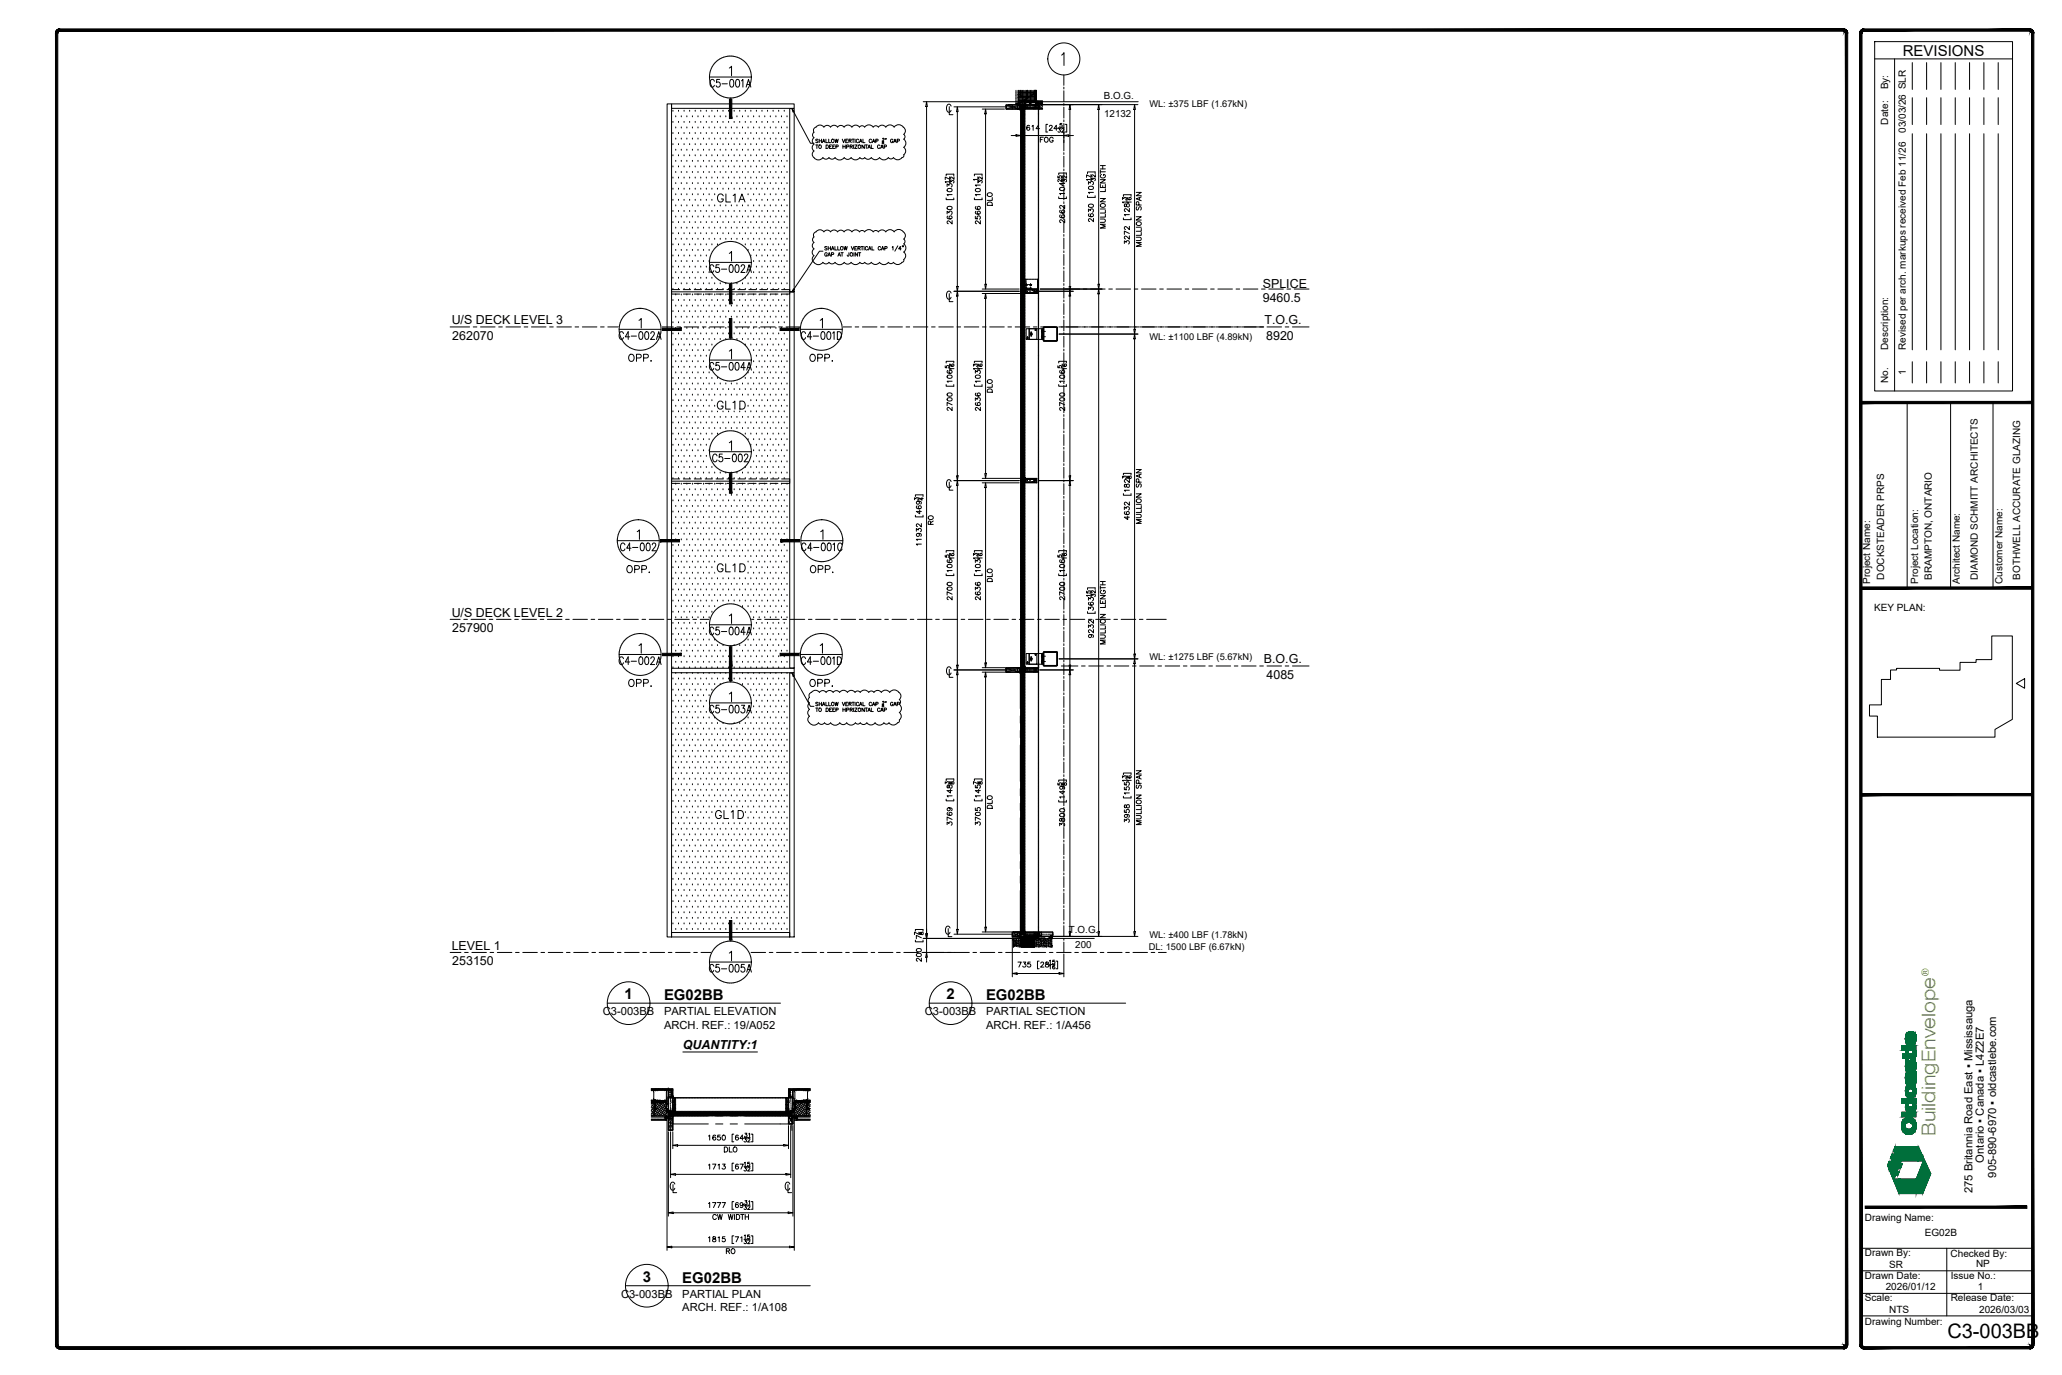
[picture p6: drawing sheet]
<svg xmlns="http://www.w3.org/2000/svg" width="914mm" height="610mm" viewBox="0 0 914 610" stroke-linecap="round" stroke-linejoin="round" font-family="sans-serif">
<defs><g id="words">
<text font-size="8.9" x="863.6" y="593.4">C3-003BB</text>
<text font-size="8.5" fill="#7ab800" x="858.3" y="503.6" transform="rotate(-90 858.3 503.6)">BuildingEnvelope</text>
<g font-size="7.9">
<text x="316.8" y="91">GL1A</text>
<text x="316.8" y="183.1">GL1D</text>
<text x="316.8" y="255.1">GL1D</text>
<text x="316.1" y="364.4">GL1D</text>
</g>
<g font-size="7.5">
<text x="276.6" y="161.9">OPP.</text>
<text x="357" y="161.9">OPP.</text>
<text x="275.9" y="255.4">OPP.</text>
<text x="357" y="255.4">OPP.</text>
<text x="276.6" y="305.9">OPP.</text>
<text x="357" y="305.9">OPP.</text>
</g>
<g font-size="7.1">
<text x="314" y="39.9">C5-001A</text>
<text x="313.6" y="122.1">C5-002A</text>
<text x="273.8" y="151.7">C4-002A</text>
<text x="354.5" y="151.7">C4-001D</text>
<text x="313.6" y="165.5">C5-004A</text>
<text x="315" y="206">C5-002</text>
<text x="274.5" y="245.5">C4-002</text>
<text x="354.5" y="245.5">C4-001C</text>
<text x="273.8" y="296">C4-002A</text>
<text x="354.5" y="296">C4-001D</text>
<text x="313.6" y="317.5">C5-003A</text>
<text x="313.6" y="432.2">C5-005A</text>
</g>
<text font-size="6.7" x="843.8" y="24.7">REVISIONS</text>
<g font-size="6.6">
<text x="313.6" y="282.6">C5-004A</text>
<text x="276.9" y="443">1</text>
<text x="294.5" y="443.3">EG02BB</text>
<text x="419.7" y="443">2</text>
<text x="437.3" y="443.3">EG02BB</text>
<text x="285" y="568.3">3</text>
<text x="302.5" y="568.6">EG02BB</text>
</g>
<g font-size="5.5">
<text x="560" y="127.6">SPLICE</text>
<text x="560" y="133.9">9460.5</text>
<text x="200.3" y="143.7">U/S DECK LEVEL 3</text>
<text x="560.7" y="143.7">T.O.G.</text>
<text x="200.6" y="150.7">262070</text>
<text x="561.5" y="150.7">8920</text>
<text x="200.3" y="273.4">U/S DECK LEVEL 2</text>
<text x="200.6" y="280.4">257900</text>
<text x="560.5" y="294.1">B.O.G.</text>
<text x="561.6" y="301">4085</text>
<text x="200.3" y="421.1">LEVEL 1</text>
<text x="200.6" y="428">253150</text>
<text x="302.8" y="465.2">QUANTITY:1</text>
</g>
<g font-size="5">
<text x="267.3" y="450">C3-003BB</text>
<text x="294.5" y="450">PARTIAL ELEVATION</text>
<text x="410.1" y="450">C3-003BB</text>
<text x="437.3" y="450">PARTIAL SECTION</text>
<text x="294.5" y="456.1">ARCH. REF.: 19/A052</text>
<text x="437.3" y="456.1">ARCH. REF.: 1/A456</text>
<text x="879.8" y="515.4" transform="rotate(-90 879.8 515.4)">Ontario ▪ Canada ▪ L4Z2E7</text>
<text x="885.3" y="522.1" transform="rotate(-90 885.3 522.1)">905-890-6970 ▪ oldcastlebe.com</text>
<text x="874.7" y="529.1" transform="rotate(-90 874.7 529.1)">275 Britannia Road East ▪ Mississauga</text>
<text x="275.4" y="575.3">C3-003BB</text>
<text x="302.5" y="575.3">PARTIAL PLAN</text>
<text x="302.5" y="581.4">ARCH. REF.: 1/A108</text>
</g>
<text font-size="4.5" fill="#7ab800" x="855.3" y="432.8" transform="rotate(-90 855.3 432.8)">®</text>
<g font-size="4.4">
<text x="837.3" y="39.7" transform="rotate(-90 837.3 39.7)">By:</text>
<text x="837.3" y="55.2" transform="rotate(-90 837.3 55.2)">Date:</text>
<text x="845.2" y="58.9" transform="rotate(-90 845.2 58.9)">03/03/26 SLR</text>
<text x="837.3" y="155.1" transform="rotate(-90 837.3 155.1)">Description:</text>
<text x="845.2" y="155.1" transform="rotate(-90 845.2 155.1)">Revised per arch. markups received Feb 11/26</text>
<text x="845.2" y="166.5" transform="rotate(-90 845.2 166.5)">1</text>
<text x="837.3" y="169.8" transform="rotate(-90 837.3 169.8)">No.</text>
<text x="835.6" y="257" transform="rotate(-90 835.6 257)">DOCKSTEADER PRPS</text>
<text x="856.7" y="257.1" transform="rotate(-90 856.7 257.1)">BRAMPTON, ONTARIO</text>
<text x="877.1" y="257.1" transform="rotate(-90 877.1 257.1)">DIAMOND SCHMITT ARCHITECTS</text>
<text x="895.9" y="257.1" transform="rotate(-90 895.9 257.1)">BOTHWELL ACCURATE GLAZING</text>
<text x="829.3" y="258.9" transform="rotate(-90 829.3 258.9)">Project Name:</text>
<text x="850.6" y="258.9" transform="rotate(-90 850.6 258.9)">Project Location:</text>
<text x="869.1" y="258.9" transform="rotate(-90 869.1 258.9)">Architect Name:</text>
<text x="887.9" y="258.9" transform="rotate(-90 887.9 258.9)">Customer Name:</text>
<text x="831.1" y="271">KEY PLAN:</text>
<text x="827" y="541.2">Drawing Name:</text>
<text x="853.6" y="548">EG02B</text>
<text x="827" y="557.1">Drawn By:</text>
<text x="865" y="557.1">Checked By:</text>
<text x="837.7" y="562.1">SR</text>
<text x="876.3" y="561.8">NP</text>
<text x="827" y="567">Drawn Date:</text>
<text x="865.1" y="566.9">Issue No.:</text>
<text x="836.2" y="572.1">2026/01/12</text>
<text x="877" y="571.9">1</text>
<text x="827" y="576.9">Scale:</text>
<text x="865.1" y="577">Release Date:</text>
<text x="827" y="587.3">Drawing Number:</text>
<text x="837.8" y="582.2">NTS</text>
<text x="877.7" y="582.1">2026/03/03</text>
</g>
<g font-size="4.3">
<text x="489.6" y="43.7">B.O.G.</text>
<text x="489.7" y="51.7">12132</text>
<text x="474" y="413.5">T.O.G.</text>
<text x="476.8" y="420.4">200</text>
</g>
<g font-size="4.1">
<text x="509.7" y="47.4">WL: ±375 LBF (1.67kN)</text>
<text x="509.7" y="150.6">WL: ±1100 LBF (4.89kN)</text>
<text x="509.7" y="292.5">WL: ±1275 LBF (5.67kN)</text>
<text x="509.7" y="416">WL: ±400 LBF (1.78kN)</text>
<text x="509.4" y="421">DL: 1500 LBF (6.67kN)</text>
</g>
</g></defs>
<!-- layer: A-FLOR-LEVL -->
<g fill="none" stroke="#000" stroke-width=".44">
<path d="M462.4 45.1h42.3M472.2 128.1h6.6M480.4 128.1h1.6M483.6 128.1h6.5M491.7 128.1h1.6M494.9 128.1h6.5M503 128.1h1.6M506.2 128.1h6.4M514.3 128.1h1.6M517.5 128.1h6.4M525.6 128.1h1.6M528.8 128.1h6.4"/>
<path d="M536.8 128.1h1.7M540.1 128.1h6.4M548.1 128.1h1.6M551.4 128.1h6.4M559.4 128.1h1.6M562.6 128.1h6.5M570.7 128.1h1.6M573.9 128.1h6.6M199.6 144.9h8.6M209.9 144.9h1.6M213.1 144.9h6.4M221.1 144.9h1.7"/>
<path d="M224.4 144.9h6.4M232.4 144.9h1.7M235.7 144.9h6.4M243.7 144.9h1.6M247 144.9h6.4M255 144.9h1.6M258.2 144.9h6.5M266.3 144.9h1.6M269.5 144.9h6.5M292.1 144.9h6.5M300.2 144.9h1.6M303.4 144.9h6.5"/>
<path d="M311.5 144.9h1.6M314.7 144.9h6.4M322.8 144.9h1.6M326 144.9h6.4M334.1 144.9h1.6M337.3 144.9h6.4M345.3 144.9h1.7M348.6 144.9h6.4M371.1 144.9h6.5M379.2 144.9h1.6M382.4 144.9h6.5M390.5 144.9h1.6"/>
<path d="M393.7 144.9h6.5M401.8 144.9h1.6M405 144.9h6.5M413.1 144.9h1.6M416.3 144.9h6.5M424.4 144.9h1.6M427.6 144.9h6.4M435.7 144.9h1.6M438.9 144.9h6.4M447 144.9h1.6M450.2 144.9h6.4M458.2 144.9h1.7"/>
<path d="M461.5 144.9h6.4M469.5 144.9h9.7M479.6 144.9h2.8M482.8 144.9h7.7M490.9 144.9h2.8M494.1 144.9h7.7M502.2 144.9h2.8M505.4 144.9h7.7M513.5 144.9h2.8M516.7 144.9h7.7M524.8 144.9h2.8M528 144.9h7.7"/>
<path d="M536 144.9h2.9M539.3 144.9h7.7M547.3 144.9h2.9M550.6 144.9h9.8M561.9 144.9h6.4M569.9 144.9h1.6M573.1 144.9h7.4M199.6 274.6h4.5M205.7 274.6h1.6M208.9 274.6h6.4M217 274.6h1.6M220.2 274.6h6.4"/>
<path d="M228.2 274.6h1.7M231.5 274.6h6.4M239.5 274.6h1.6M242.8 274.6h6.4M250.8 274.6h1.6M254.1 274.6h6.4M262.1 274.6h1.6M265.3 274.6h6.5M273.4 274.6h1.6M276.6 274.6h6.5M284.7 274.6h1.6M287.9 274.6h6.5"/>
<path d="M296 274.6h1.6M299.2 274.6h6.5M307.3 274.6h1.6M310.5 274.6h4.4M325.6 274.6h8.7M335.9 274.6h1.6M339.1 274.6h6.5M347.2 274.6h1.6M350.4 274.6h6.5M358.5 274.6h1.6M361.7 274.6h6.5M369.8 274.6h1.6"/>
<path d="M373 274.6h6.4M381.1 274.6h1.6M384.3 274.6h6.4M392.3 274.6h1.7M395.6 274.6h6.4M403.6 274.6h1.6M406.9 274.6h6.4M414.9 274.6h1.6M418.1 274.6h6.5M426.2 274.6h1.6M429.4 274.6h6.5M437.5 274.6h1.6"/>
<path d="M440.7 274.6h6.5M448.8 274.6h1.6M452 274.6h6.5M460.1 274.6h1.6M463.3 274.6h6.5M471.4 274.6h1.6M474.6 274.6h6.5M482.7 274.6h1.6M485.9 274.6h6.4M494 274.6h1.6M497.2 274.6h6.4M505.2 274.6h1.7"/>
<path d="M508.5 274.6h8.7M470.6 295.3h7.4M479.6 295.3h1.6M482.8 295.3h6.5M490.9 295.3h1.6M494.1 295.3h6.5M502.2 295.3h1.6M505.4 295.3h6.5M513.5 295.3h1.6M516.7 295.3h6.4M524.8 295.3h1.6M528 295.3h6.4"/>
<path d="M536 295.3h1.7M539.3 295.3h6.4M547.3 295.3h1.7M550.6 295.3h6.4M558.6 295.3h1.6M561.9 295.3h6.4M569.9 295.3h1.6M573.1 295.3h7.4M464.5 416h20.8M199.6 422.3h4.8M206 422.3h1.6M209.2 422.3h6.5"/>
<path d="M217.3 422.3h1.6M220.5 422.3h6.5M228.6 422.3h1.6M231.8 422.3h6.5M239.9 422.3h1.6M243.1 422.3h6.5M251.2 422.3h1.6M254.4 422.3h6.5M262.5 422.3h1.6M265.7 422.3h6.5M273.8 422.3h1.6M277 422.3h6.4"/>
<path d="M285.1 422.3h1.6M288.3 422.3h6.4M296.3 422.3h1.7M299.6 422.3h6.4M307.6 422.3h1.7M310.9 422.3h4.8M324.8 422.3h3.4M329.8 422.3h1.6M333.1 422.3h6.4M341.1 422.3h1.6M344.4 422.3h6.4M352.4 422.3h1.6"/>
<path d="M355.6 422.3h6.5M363.7 422.3h1.6M366.9 422.3h6.5M375 422.3h1.6M378.2 422.3h6.5M386.3 422.3h1.6M389.5 422.3h6.5M397.6 422.3h1.6M400.8 422.3h6.5M408.9 422.3h1.6M412.1 422.3h6.4M420.2 422.3h1.6"/>
<path d="M423.4 422.3h6.4M431.5 422.3h1.6M434.7 422.3h6.4M442.7 422.3h1.7M446 422.3h6.4M454 422.3h1.6M457.3 422.3h6.4M465.3 422.3h1.6M468.5 422.3h6.5M476.6 422.3h1.6M479.8 422.3h6.5M487.9 422.3h1.6"/>
<path d="M491.1 422.3h6.5M499.2 422.3h1.6M502.4 422.3h6.5M510.5 422.3h1.6M513.7 422.3h3.5"/>
</g>
<!-- layer: TEXT BIG -->
<g fill="none" stroke="#000" stroke-width=".44">
<path d="M269.3 444.7h76.8M412.1 444.7h87.1M277.4 570h81.9"/>
<circle cx="278.8" cy="444.7" r="9.5"/>
<circle cx="421.5" cy="444.7" r="9.5"/>
<circle cx="286.8" cy="570" r="9.5"/>
</g>
<!-- layer: GLASS TYPE -->
<g fill="#fff" stroke="#fff" stroke-width=".44">
<path d="M284.4 460.8v5.6l70.2-5.6zM284.4 466.4l70.2-5.6v5.6z"/>
<path d="M317.7 249.6v4.3l13.1-4.3zM317.7 253.9l13.1-4.3v4.3z"/>
<path d="M317 359v4.3l13-4.3zM317 363.3l13-4.3v4.3z"/>
<path d="M317.7 177.5v4.2l13.1-4.2zM317.7 181.7l13.1-4.2v4.2z"/>
<path d="M317.8 85.6v4.3l12.9-4.3zM317.8 89.9l12.9-4.3v4.3z"/>
<path d="M277.5 156.7v3.8l12.7-3.8zM277.5 160.5l12.7-3.8v3.8z"/>
<path d="M276.7 250.4v3.8l12.7-3.8zM276.7 254.2l12.7-3.8v3.8z"/>
<path d="M277.5 300.9v3.8l12.7-3.8zM277.5 304.7l12.7-3.8v3.8z"/>
<path d="M357.8 156.7v3.8l12.7-3.8zM357.8 160.5l12.7-3.8v3.8z"/>
<path d="M358.1 250.4v3.8l12.6-3.8zM358.1 254.2l12.6-3.8v3.8z"/>
<path d="M357.8 300.9v3.8l12.7-3.8zM357.8 304.7l12.7-3.8v3.8z"/>
</g>
<path d="M302.8 466.4h33.1" fill="none" stroke="#000" stroke-width=".44"/>
<!-- layer: _OBE_notbyobe -->
<g fill="none" stroke="#000" stroke-width=".44">
<path d="M445.7 47.4h2.6M446.2 46.6l6.3-.2v2h-6.3zM446.2 46.6l.4 .1M446.6 48.2l-.4 .2M446.7 46.7l.1 .1M446.8 48.1l-.1 .1M446.9 46.8h.1M447.1 48.1h-.2M447.2 46.9l.6 .1M447.8 47.8l-.6 .2M447.9 47.1h.1M448 47.8h-.1"/>
<path d="M448.1 47.1l.2 .1M448.3 47.7h-.1M448.4 47.2l.6 .2M448.7 46.4h-1.6h.5M448.7 47.4h.4M448.9 46.5v.6M448.9 47.2v.2M448.9 47.5v.1M448.9 47.7v.7M449 47.5l-.6 .2M449.3 47.4l-.1 .1M449.4 47.5h.1"/>
<path d="M449.5 47.3l-.1 .1M449.5 47.4h.4M449.6 47.6l.6 .1M450.2 47.7l.2 .4h1.6h-.3M450.2 47.1l-.6 .2M450.3 47.4h2.9M450.4 47.8h.1M450.4 46h1.4l6.9-4.6 .1-1v1l-6.9 4.6zM450.5 47h-.2M450.5 40v.7M450.5 40.8v.1M450.5 41.1v.1"/>
<path d="M450.5 41.3v.6M450.5 42.1v.1M450.5 42.3v.2M450.5 42.6v.6M450.5 43.3v.2M450.5 43.6v.1M450.5 43.9v.6M450.5 44.6v.1M450.5 44.9v.1M450.6 47.8l.1 .1M450.7 46.9l-.1 .1M450.8 47.9l.7 .2"/>
<path d="M451.1 48.3h.2M451.2 48h.1M451.2 48.1h.1M451.4 43.1h.4zM451.4 46.7l-.6 .2M451.4 42.1l1.2-.2v1.2h-1.2v-.6M451.4 41.9h.4zM451.4 45v.8h-.9v-.7M451.4 40v.6M451.4 40.7v.1M451.4 40.9v.2M451.4 41.2v.6"/>
<path d="M451.4 42.2v.1M451.4 43.2v.2M451.4 43.5v.1M451.4 43.7v.7M451.4 44.5v.1M451.4 44.8v.1M451.5 48.3h.1M451.6 48.1h.1M451.7 48.1h-.1M451.7 46.6l-.1 .1M451.7 40.4l7.1-.1v4.7h-2.1M451.7 45.7h2.7"/>
<path d="M451.7 40v.6M451.7 40.7v.1M451.7 40.9l7 .1M451.7 41.2v.6M451.7 42l7.1 .2M451.7 42.2v.1M451.7 42.5v.6M451.7 43.2l7.1 .2M451.7 43.5v.1M451.7 43.7v.7M451.7 44.5v.1M451.7 44.8v.1"/>
<path d="M451.7 45l-.3 .5M451.7 41.6h7.1v.6M451.7 44.6h7.1M451.7 48h.1M451.7 48h-.1M451.8 48.2h.1M451.9 46.6h-.1M452.1 48.2l.4 .2M452.1 48.3v.1M452.1 48.3h.3M452.1 47.3v.2M452.2 40v6"/>
<path d="M452.3 48l-.4 .2M452.3 47.2v.4zM452.3 47.2l-.1 .3M452.3 47.4v.1M452.3 47.3l.1 .2M452.3 47l.2 .3M452.3 47.3h.1M452.4 47.3h.1M452.4 48.3v.1M452.4 42.5h.6M452.4 47.5h.1M452.4 47.3l.1 .2"/>
<path d="M452.4 47.3v.2M452.4 47.2l.4 .2-.4 .1zM452.5 47.3h-.1M452.5 47.3v.2M452.5 47.3h.1M452.5 47.5h.1M452.5 47.4h.1M452.5 47.3l.3 .1zM452.5 47.2h.1M452.5 47.5l.6 .1M452.5 47.3l.5 .1h-.5M452.5 47.3l.1 .2"/>
<path d="M452.5 46.5v.5v-.6h1.7v.6v-.5M452.6 46.5h.1M452.5 48.3h.1M452.6 47.5h-.1M452.6 46.5h1.6M452.6 47.5h.1M452.6 47.3v.2M452.6 40v.6M452.6 40.7v.2M452.6 41v.1M452.6 41.2v.7M452.6 42v.1"/>
<path d="M452.6 42.3v.1M452.6 42.5v.6h.6M452.6 47.3h.1M452.6 47l-.4 .2v1.6v-.3M452.7 47.3v.2M452.7 47.3h.1M452.7 48.1h.1M452.7 48.1h-.3l.3 .3M452.7 48.1l.1 .3M452.7 47.5h.1M452.7 47.3l.1 .1M452.7 48h.1"/>
<path d="M452.7 47.3l.1 .2M452.7 47.3l-.5-.1v.3M452.7 48.4h.1M452.8 47.4l-.1 .1M452.8 47.3h.1M452.8 47.3l.1 .1M452.8 40v6M452.8 47.4h.1M452.8 47.9h.1M452.9 47.4l-.7 .1M452.9 48h.1M452.9 47.4h.1"/>
<path d="M453 48h.1M453 47.9h.1M453 47.1l-.5 .1M453 47.1h.1M453.1 47.6h.1M453.1 47.2h.1M453.1 47.9h.1M453.1 47.2v.1M453.1 47.3h.1M453.1 47.4h.1M453.1 47.4v.1M453.1 47.5h.1"/>
<path d="M453.1 47.4l.1 .1M453.1 48h.1M453.1 47.1h-.1M453.1 47.1h.1M453.1 47.5v.1M453.1 47.3v.2M453.2 47.6h.1M453.2 47.3h-.1M453.2 47.3h.1M453.2 47.2l-.1 .1M453.2 47.1h-.1M453.2 47.1h.1"/>
<path d="M453.2 47.2h.1M453.2 47.2h.9M453.2 47.1v.1M453.2 48h.1M453.2 47.9h.1M453.2 47.5h.1M453.2 47.5l.8 .1M453.2 47.6h.9M453.3 47.2h.1M453.3 47.6h.1M453.3 47.2h.8M453.3 47.9h.1"/>
<path d="M453.3 43.1h.1M453.3 48h.1M453.4 48h.1M453.4 47.9h.1M453.4 40v6M453.4 47.8h.1M453.5 47.9h.1M453.5 47.8h.1M453.5 48h.1M453.6 47.4h.4M453.6 43.1h.1M453.6 48h.1"/>
<path d="M453.6 47.9h.1M453.6 47.8h.1M453.7 47.9h.1M453.7 47.8h.1M453.8 48h.1M453.8 43.1h.7M453.8 47.9h.1M453.8 47.8h.1M454 47.9h.1M454 47.8h.1M454 47.7h.1M454 48h.1"/>
<path d="M454 40v6M454 47.2h.1M454 47.2l.1 .1M454 47.6h.1M454.1 48.1h.1M454.1 48.1l.3 .1-.4 .2zM454.1 47.3h.1M454.1 47.5l-.1 .1M454.1 48h.1M454.1 47.9h.1M454.1 47.8h.1M454.1 47.7h.1"/>
<path d="M454.1 47.5h.1M454.1 47.1h.1M454.1 47.6h.1M454.1 47.2h.1M454.1 47.2v.1M454.2 47.3h.1M454.2 47.5h.1M454.2 46.5h.1M454.2 48h.1M454.2 47.9h.1M454.2 46.8h.9M454.2 46.9v.2"/>
<path d="M454.2 47.4l-.1 .1M454.2 48.3l.1 .8M454.2 47.6h-.1M454.2 47.4h.1M454.2 48h.9M454.2 47.8h.1M454.2 47.1h.1M454.2 47h.1M454.2 47.2h.1M454.2 47.4v.1M454.2 47.7h.1M454.2 46.9h.1"/>
<path d="M454.3 47.8v.3zM454.3 46.6v.3zM454.3 49.2v.2M454.3 49.5v.1M454.3 49.8v1.1M454.3 51v.1M454.3 51.3v.1M454.3 51.5v.7M454.3 52.3v.1M454.3 52.5v.2M454.3 52.8v.6M454.3 53.6v.1"/>
<path d="M454.3 53.8v.1M454.3 54.1v.6M454.3 54.8v.2M454.3 55.1v.1M454.3 55.3v.7M454.3 56.1v.1M454.3 56.4v.1M454.3 56.6v.6M454.3 57.4v.1M454.3 57.6v.2M454.3 57.9v.6M454.3 58.6v.2"/>
<path d="M454.3 58.9v.1M454.3 59.2v.6M454.3 59.9v.1M454.3 47.1h-1.8M454.3 47.8h.1M454.3 47.7h.1M454.3 47.1h.1M454.3 47h.1M454.3 47.7l-.1 .3M454.3 47.7l-1.6 .3M454.3 46.9h.1M454.3 46.4l-2.3 .1"/>
<path d="M454.4 45.1v.3M454.4 45.3v.1M454.4 47.9h.1M454.4 47.4h2M454.5 45.4h6v2.5h-6zM454.5 45.4l6 .2zM454.5 46.5h5.9v1.7h-5.9zM454.5 46.5l.2 1.7zM454.5 48.4v.7M454.5 49.2v.2M454.5 49.5v.1M454.5 49.8v1.1"/>
<path d="M454.5 51v.1M454.5 51.3v.1M454.5 51.5v.7M454.5 52.3v.1M454.5 52.5v.2M454.5 52.8v.6M454.5 53.6v.1M454.5 53.8v.1M454.5 54.1v.6M454.5 54.8v.2M454.5 55.1v.1M454.5 55.3v.7"/>
<path d="M454.5 56.1v.1M454.5 56.4v.1M454.5 56.6v.6M454.5 57.4v.1M454.5 57.6v.2M454.5 57.9v.6M454.5 58.6v.2M454.5 58.9v.1M454.5 59.2v.6M454.5 59.9v.1M454.5 47.9h6M454.5 48.2h.1"/>
<path d="M454.5 48.1h.1M454.5 48h.1M454.5 47.9h.1M454.5 47.8h.1M454.5 47.7h.1M454.5 47.6h.1M454.5 47.5h.1M454.5 47.4h.1M454.5 47.3h.1M454.5 47.2h.1M454.5 47h.1M454.5 46.9h.1"/>
<path d="M454.5 46.8h.1M454.5 46.7h.1M454.5 46.6h.1M454.6 46.5v1.7M454.6 46.9h5.8M454.6 46.6h5.8M454.6 48.1h5.8M454.6 40v5.1M454.6 43.1h.1M454.6 48.2h.1M454.6 46.6h.1M454.6 47.8h.1"/>
<path d="M454.6 46.9h.1M454.6 47.7h.1M454.6 47.6h.1M454.6 47.1h.1M454.6 47.5h.1M454.6 47.4h.1M454.6 47.3h.1M454.8 43.1h.2M455.2 40v5.1M455.3 45.1l.3 .3M455.6 40v.6M455.6 40.7v.2"/>
<path d="M455.6 41v.1M455.6 41.2v.7M455.6 42v.1M455.6 42.3v.1M455.6 42.5v.6h-.5M455.7 45.1l.3 .3M455.8 40v5.1M456.4 40v5.1M456.6 45.6l.2 .2 .4-.2M456.6 45.6h.1M456.7 45.6h.4zM456.7 45.7h.1"/>
<path d="M456.8 45.7h.1M456.7 45.8h.1M456.8 45.8h.2M456.8 47.4h.4M456.8 45.7h.2M456.8 45.8h.1M456.9 44.9v.9M456.9 45.1l.3 .3M457 45.8h.1M457 45.7h.1M457 45.6v.1M457 40v5.1"/>
<path d="M457 45.6l-.3 .1M457.1 45.6h.1M457.2 45.6h.1M457.3 45.1l.3 .3M457.5 40v5.1M457.6 47.4h.4M458.1 40v5.1M458.3 46.6l.3 .3 .8-.2v1.4l-.7-.2M458.3 46.5h.1M458.3 48.2h.1M458.3 48.1h.1M458.3 46.6h.1"/>
<path d="M458.3 48.1v.1M458.3 46.5l1.2 .1v1.6h-1.2M458.4 47.4h2.7M458.4 45.1l.4 .3M458.5 40.7h.7M458.6 47.9l-.3 .2M458.7 47.9h.1M458.7 40.4l.1-.4-.2 1.3-6.8 4.6M458.7 41.4v3.7M458.8 44.2v.9l.3 .3M458.8 40v1M458.8 41.1v.1"/>
<path d="M458.8 42.4v.1M458.8 42.6l-7.1 .2M458.8 42.9v.6M458.8 43.6l.1 .2M458.8 43.9l-7.1 .1M458.9 43l.1 .1M458.9 40.5l.1 .1M458.9 41.3l-.1 .2M458.9 42.3l.1 .1M459 41.9v.1M459 44.4v.1M459 45v.1"/>
<path d="M459 42.8v.1M459 42.5v.1M459 40.3v.1M459 43.4l.1 .1M459 40.9l.1 .1M459.1 43.9h.1M459.1 41.4h.1M459.2 40.1l.1 5M459.2 45.9h.1M459.2 45.7l.2 .2M459.2 45.6v.1M459.2 45.9v.1"/>
<path d="M459.2 45.7v.1M459.2 44.3l-.1 .1M459.2 41.9h-.1M459.3 42.5h-.1M459.3 46.1h.1M459.3 45.6h-.1M459.3 45.6l.6 .3M459.3 40.4l.3-.4v4.5l.3 .3M459.4 45.4l.1 .8M459.4 45.4l-.1 .2M459.4 45.4l.1 .1M459.4 45.4l-.2 .7 .7 .3 .3-.5-.3-.5"/>
<path d="M459.5 45.9h-.1M459.5 46.2h.1M459.5 45.9h.1M459.6 45.4h.1M459.6 45.6v.1M459.6 45.9v.1M459.6 45.4l-.1 .1M459.6 45.6l-.4 .3M459.6 45.7l-.1 .1M459.6 46l-.3 .1M459.6 45.4l.3 .2M459.6 46v.1"/>
<path d="M459.6 44.2l-.2 .5 .5 .4M459.6 40.4l-.3 .3M459.6 40.8l-.3 .3M459.6 41.3l-.3 .4M459.6 41.7l-.3 .3M459.6 42.1l-.3 .3M459.6 42.5l-.3 .3M459.6 42.9l-.3 .3M459.6 43.4l-.3 .3M459.6 43.8l-.3 .3M459.6 40.6l-.3 .3M459.6 41l-.3 .3"/>
<path d="M459.6 41.8l-.3 .3M459.6 42.2l-.3 .3M459.6 42.7l-.3 .3M459.6 43.1l-.3 .3M459.6 43.5l-.3 .3M459.6 43.9l-.3 .3M459.6 44.3l-.3 .3M459.6 46.1v.1M459.6 45.6h.1M459.6 46.2h.1M459.6 44.6l-.2 .2M459.7 44.7l-.2 .2"/>
<path d="M459.7 45.4l-.1 .2M459.7 45.6v.1M459.7 45.7h.2M459.7 46l-.1 .1M459.7 46l.3 .1M459.8 45.9l-.1 .1M459.8 46.2h.1M459.9 44.8l-.3 .2M459.9 45.4l-.1 .8M459.9 45.4l-.1 .1M459.9 45.4l.2 .2M459.9 45.7l.1 .1"/>
<path d="M459.9 45.4h.1M459.9 44.8h2.5l-.3 .3M459.9 46.2h.1M460 45.4h.1M460 45.5l-.4 .4M460 45.8v.1M460 45.9h-.1M460 45.9h.1M460 44.8l-.3 .3M460 45.1l.3 .3M460 46.1h.1M460 46.2h.1"/>
<path d="M460.1 45.4h.1M460.1 45.6v.1M460.1 45.9v.1M460.1 45.7l-.1 .1M460.1 46l-.3 .1M460.1 45.7l.1 .1M460.1 46h.1M460.1 46.1h.1M460.1 45.5h.1M460.1 45.6h.1M460.2 45.4h.1M460.2 46.2h.1"/>
<path d="M460.2 45.8v.1M460.2 45.9h-.1M460.2 45.5h.1M460.2 46.1h.1M460.2 45.7h.1M460.2 45.9h.1M460.2 46h.1M460.2 45.8h.1M460.3 45.4h.1M460.3 45.7h.1M460.3 45.9h.1M460.3 46h.1"/>
<path d="M460.3 46.2h.1M460.3 44.8l-.3 .3M460.3 45.5h.1M460.3 45.8h.1M460.3 46.1h.1M460.3 46.5v1.7M460.4 45.4h.1M460.4 45.7h.1M460.4 45.9h.1M460.4 46h.1M460.4 46.2h.1M460.4 45.5h.1"/>
<path d="M460.4 45.8h.1M460.4 46.1h.1M460.4 44.8l-.3 .3M460.5 48.4v.7M460.5 49.2v.2M460.5 49.5v.1M460.5 49.8v1.1M460.5 51v.1M460.5 51.3v.1M460.5 51.5v.7M460.5 52.3v.1M460.5 52.5v.2"/>
<path d="M460.5 52.8v.6M460.5 53.6v.1M460.5 53.8v.1M460.5 54.1v.6M460.5 54.8v.2M460.5 55.1v.1M460.5 55.3v.7M460.5 56.1v.1M460.5 56.4v.1M460.5 56.6v.6M460.5 57.4v.1M460.5 57.6v.2"/>
<path d="M460.5 57.9v.6M460.5 58.6v.2M460.5 58.9v.1M460.5 59.2v.6M460.5 59.9v.1M460.5 45.4h.1M460.5 45.7h.1M460.5 45.9h.1M460.5 46h.1M460.5 46.2h.1M460.5 45.5h.1M460.5 45.8h.1"/>
<path d="M460.5 46.1h.1M460.6 45.4v1M460.6 48.3v.8M460.6 49.2v.2M460.6 49.5v.1M460.6 49.8v1.1M460.6 51v.1M460.6 51.3v.1M460.6 51.5v.7M460.6 52.3v.1M460.6 52.5v.2M460.6 52.8v.6"/>
<path d="M460.6 53.6v.1M460.6 53.8v.1M460.6 54.1v.6M460.6 54.8v.2M460.6 55.1v.1M460.6 55.3v.7M460.6 56.1v.1M460.6 56.4v.1M460.6 56.6v.6M460.6 57.4v.1M460.6 57.6v.2M460.6 57.9v.6"/>
<path d="M460.6 58.6v.2M460.6 58.9v.1M460.6 59.2v.6M460.6 59.9v.1M460.7 44.8l-.3 .3 .3 .3M460.8 45.8h1.6h-1.6v2.6zM460.8 44.8l-.3 .3M460.9 48.3v.1M461 48.3h1.4M461 48.3v.1M461.1 44.8l-.3 .3M461.3 44.8l-.3 .3"/>
<path d="M461.5 44.8l-.3 .3M461.6 45.1l.3 .3M461.7 44.8l-.3 .3M462 45.1l.3 .3h-7.9M462 44.8l-.3 .3M462.1 44.8l-.3 .3M462.4 46a1.07 1.07 0 0 0-1.4 1.1 1.07 1.07 0 0 0 1.4 1M462.4 46.3a.95 .95 0 0 0-1.4 .9 .95 .95 0 0 0 1.4 .8M462.4 47a.44 .44 0 0 0-.7-.2 .44 .44 0 0 0 0 .7 .44 .44 0 0 0 .7-.1M462.4 45.1h-10.7M462.4 45l-.2 .1M454.3 60.2v.1"/>
<path d="M454.3 60.4v.7M454.3 61.2v.1M454.3 61.4v.2M454.3 61.7v.6M454.3 62.5v.1M454.3 62.7v.1M454.3 63v.6M454.3 63.7v.2M454.3 64v.1M454.3 64.2v.7M454.3 65v.1M454.3 65.3v.1"/>
<path d="M454.3 65.5v.6M454.3 66.3v.1M454.3 66.5v.1M454.3 66.8v.6M454.3 67.5v.2M454.3 67.8v.1M454.3 68v.7M454.3 68.8v.1M454.3 69.1v.1M454.3 69.3v.7M454.3 70.1v.1M454.3 70.3v.2"/>
<path d="M454.3 70.6v.6M454.3 71.4v.1M454.3 71.6v.1M454.3 71.9v.6M454.3 72.6v.1M454.3 72.9v.1M454.3 73.1v.7M454.3 73.9v.1M454.3 74.1v.2M454.3 74.4v.6M454.3 75.2v.1M454.3 75.4v.1"/>
<path d="M454.3 75.7v.6M454.3 76.4v.2M454.3 76.7v.1M454.3 76.9v.7M454.3 77.7v.1M454.3 78v.1M454.3 78.2v.7M454.3 79v.1M454.3 79.2v.2M454.3 79.5v.6M454.5 60.2v.1M454.5 60.4v.7"/>
<path d="M454.5 61.2v.1M454.5 61.4v.2M454.5 61.7v.6M454.5 62.5v.1M454.5 62.7v.1M454.5 63v.6M454.5 63.7v.2M454.5 64v.1M454.5 64.2v.7M454.5 65v.1M454.5 65.3v.1M454.5 65.5v.6"/>
<path d="M454.5 66.3v.1M454.5 66.5v.1M454.5 66.8v.6M454.5 67.5v.2M454.5 67.8v.1M454.5 68v.7M454.5 68.8v.1M454.5 69.1v.1M454.5 69.3v.7M454.5 70.1v.1M454.5 70.3v.2M454.5 70.6v.6"/>
<path d="M454.5 71.4v.1M454.5 71.6v.1M454.5 71.9v.6M454.5 72.6v.1M454.5 72.9v.1M454.5 73.1v.7M454.5 73.9v.1M454.5 74.1v.2M454.5 74.4v.6M454.5 75.2v.1M454.5 75.4v.1M454.5 75.7v.6"/>
<path d="M454.5 76.4v.2M454.5 76.7v.1M454.5 76.9v.7M454.5 77.7v.1M454.5 78v.1M454.5 78.2v.7M454.5 79v.1M454.5 79.2v.2M454.5 79.5v.6M460.5 60.2v.1M460.5 60.4v.7M460.5 61.2v.1"/>
<path d="M460.5 61.4v.2M460.5 61.7v.6M460.5 62.5v.1M460.5 62.7v.1M460.5 63v.6M460.5 63.7v.2M460.5 64v.1M460.5 64.2v.7M460.5 65v.1M460.5 65.3v.1M460.5 65.5v.6M460.5 66.3v.1"/>
<path d="M460.5 66.5v.1M460.5 66.8v.6M460.5 67.5v.2M460.5 67.8v.1M460.5 68v.7M460.5 68.8v.1M460.5 69.1v.1M460.5 69.3v.7M460.5 70.1v.1M460.5 70.3v.2M460.5 70.6v.6M460.5 71.4v.1"/>
<path d="M460.5 71.6v.1M460.5 71.9v.6M460.5 72.6v.1M460.5 72.9v.1M460.5 73.1v.7M460.5 73.9v.1M460.5 74.1v.2M460.5 74.4v.6M460.5 75.2v.1M460.5 75.4v.1M460.5 75.7v.6M460.5 76.4v.2"/>
<path d="M460.5 76.7v.1M460.5 76.9v.7M460.5 77.7v.1M460.5 78v.1M460.5 78.2v.7M460.5 79v.1M460.5 79.2v.2M460.5 79.5v.6M460.6 60.2v.1M460.6 60.4v.7M460.6 61.2v.1M460.6 61.4v.2"/>
<path d="M460.6 61.7v.6M460.6 62.5v.1M460.6 62.7v.1M460.6 63v.6M460.6 63.7v.2M460.6 64v.1M460.6 64.2v.7M460.6 65v.1M460.6 65.3v.1M460.6 65.5v.6M460.6 66.3v.1M460.6 66.5v.2"/>
<path d="M460.6 66.8v.6M460.6 67.5v.2M460.6 67.8v.1M460.6 68.1v.6M460.6 68.8v.1M460.6 69.1v.1M460.6 69.3v.7M460.6 70.1v.1M460.6 70.3v.2M460.6 70.6v.6M460.6 71.4v.1M460.6 71.6v.1"/>
<path d="M460.6 71.9v.6M460.6 72.6v.1M460.6 72.9v.1M460.6 73.1v.7M460.6 73.9v.1M460.6 74.2v.1M460.6 74.4v.6M460.6 75.2v.1M460.6 75.4v.1M460.6 75.7v.6M460.6 76.4v.2M460.6 76.7v.1"/>
<path d="M460.6 76.9v.7M460.6 77.7v.1M460.6 78v.1M460.6 78.2v.7M460.6 79v.1M460.6 79.2v.2M460.6 79.5v.6M454.3 80.2v.2M454.3 80.5v.1M454.3 80.8v.6M454.3 81.5v.1M454.3 81.8v.1"/>
<path d="M454.3 82v.7M454.3 82.8v.1M454.3 83v.2M454.3 83.3v.6M454.3 84.1v.1M454.3 84.3v.1M454.3 84.6v.6M454.3 85.3v.2M454.3 85.6v.1M454.3 85.8v.7M454.3 86.6v.1M454.3 86.9v.1"/>
<path d="M454.3 87.1v.6M454.3 87.9v.1M454.3 88.1v.2M454.3 88.4v.6M454.3 89.1v.2M454.3 89.4v.1M454.3 89.7v.6M454.3 90.4v.1M454.3 90.7v.1M454.3 90.9v.7M454.3 91.7v.1M454.3 91.9v.2"/>
<path d="M454.3 92.2v.6M454.3 93v.1M454.3 93.2v.1M454.3 93.5v.6M454.3 94.2v.2M454.3 94.5v.1M454.3 94.7v.7M454.3 95.5v.1M454.3 95.8v.1M454.3 96v.6M454.3 96.8v.1M454.3 97v.1"/>
<path d="M454.3 97.3v.6M454.3 98v.2M454.3 98.3v.1M454.3 98.6v.6M454.3 99.3v.1M454.3 99.6v.1M454.3 99.8v.7M454.5 80.2v.2M454.5 80.5v.1M454.5 80.8v.6M454.5 81.5v.1M454.5 81.8v.1"/>
<path d="M454.5 82v.7M454.5 82.8v.1M454.5 83v.2M454.5 83.3v.6M454.5 84.1v.1M454.5 84.3v.1M454.5 84.6v.6M454.5 85.3v.2M454.5 85.6v.1M454.5 85.8v.7M454.5 86.6v.1M454.5 86.9v.1"/>
<path d="M454.5 87.1v.6M454.5 87.9v.1M454.5 88.1v.2M454.5 88.4v.6M454.5 89.1v.2M454.5 89.4v.1M454.5 89.7v.6M454.5 90.4v.1M454.5 90.7v.1M454.5 90.9v.7M454.5 91.7v.1M454.5 91.9v.2"/>
<path d="M454.5 92.2v.6M454.5 93v.1M454.5 93.2v.1M454.5 93.5v.6M454.5 94.2v.2M454.5 94.5v.1M454.5 94.7v.7M454.5 95.5v.1M454.5 95.8v.1M454.5 96v.6M454.5 96.8v.1M454.5 97v.1"/>
<path d="M454.5 97.3v.6M454.5 98v.2M454.5 98.3v.1M454.5 98.6v.6M454.5 99.3v.1M454.5 99.6v.1M454.5 99.8v.7M460.5 80.2v.2M460.5 80.5v.1M460.5 80.8v.6M460.5 81.5v.1M460.5 81.8v.1"/>
<path d="M460.5 82v.7M460.5 82.8v.1M460.5 83v.2M460.5 83.3v.6M460.5 84.1v.1M460.5 84.3v.1M460.5 84.6v.6M460.5 85.3v.2M460.5 85.6v.1M460.5 85.8v.7M460.5 86.6v.1M460.5 86.9v.1"/>
<path d="M460.5 87.1v.6M460.5 87.9v.1M460.5 88.1v.2M460.5 88.4v.6M460.5 89.1v.2M460.5 89.4v.1M460.5 89.7v.6M460.5 90.4v.1M460.5 90.7v.1M460.5 90.9v.7M460.5 91.7v.1M460.5 91.9v.2"/>
<path d="M460.5 92.2v.6M460.5 93v.1M460.5 93.2v.1M460.5 93.5v.6M460.5 94.2v.2M460.5 94.5v.1M460.5 94.7v.7M460.5 95.5v.1M460.5 95.8v.1M460.5 96v.6M460.5 96.8v.1M460.5 97v.1"/>
<path d="M460.5 97.3v.6M460.5 98v.2M460.5 98.3v.1M460.5 98.6v.6M460.5 99.3v.1M460.5 99.6v.1M460.5 99.8v.7M460.6 80.2v.2M460.6 80.5v.1M460.6 80.8v.6M460.6 81.5v.2M460.6 81.8v.1"/>
<path d="M460.6 82v.7M460.6 82.8v.1M460.6 83v.2M460.6 83.3v.6M460.6 84.1v.1M460.6 84.3v.1M460.6 84.6v.6M460.6 85.3v.2M460.6 85.6v.1M460.6 85.8v.7M460.6 86.6v.1M460.6 86.9v.1"/>
<path d="M460.6 87.1v.7M460.6 87.9v.1M460.6 88.1v.2M460.6 88.4v.6M460.6 89.1v.2M460.6 89.4v.1M460.6 89.7v.6M460.6 90.4v.1M460.6 90.7v.1M460.6 90.9v.7M460.6 91.7v.1M460.6 91.9v.2"/>
<path d="M460.6 92.2v.6M460.6 93v.1M460.6 93.2v.1M460.6 93.5v.6M460.6 94.2v.2M460.6 94.5v.1M460.6 94.7v.7M460.6 95.5v.1M460.6 95.8v.1M460.6 96v.6M460.6 96.8v.1M460.6 97v.2"/>
<path d="M460.6 97.3v.6M460.6 98v.2M460.6 98.3v.1M460.6 98.6v.6M460.6 99.3v.1M460.6 99.6v.1M460.6 99.8v.7M454.3 100.6v.1M454.3 100.8v.2M454.3 101.1v.6M454.3 101.9v.1M454.3 102.1v.1"/>
<path d="M454.3 102.4v.6M454.3 103.1v.2M454.3 103.4v.1M454.3 103.6v.7M454.3 104.4v.1M454.3 104.6v.2M454.3 104.9v.6M454.3 105.7v.1M454.3 105.9v.2M454.3 106.2v.6M454.3 106.9v.2M454.3 107.2v.1"/>
<path d="M454.3 107.4v.7M454.3 108.2v.1M454.3 108.5v.1M454.3 108.7v.7M454.3 109.5v.1M454.3 109.7v.2M454.3 110v.6M454.3 110.7v.2M454.3 111v.1M454.3 111.3v.6M454.3 112v.2M454.3 112.3v.1"/>
<path d="M454.3 112.5v.7M454.3 113.3v.1M454.3 113.5v.2M454.3 113.8v.6M454.3 114.6v.1M454.3 114.8v.1M454.3 115.1v.6M454.3 115.8v.2M454.3 116.1v.1M454.3 116.3v.7M454.3 117.1v.1M454.3 117.4v.1"/>
<path d="M454.3 117.6v.6M454.3 118.4v.1M454.3 118.6v.2M454.3 118.9v.6M454.3 119.6v.2M454.3 119.9v.1M454.5 100.6v.1M454.5 100.8v.2M454.5 101.1v.6M454.5 101.9v.1M454.5 102.1v.1M454.5 102.4v.6"/>
<path d="M454.5 103.1v.2M454.5 103.4v.1M454.5 103.6v.7M454.5 104.4v.1M454.5 104.6v.2M454.5 104.9v.6M454.5 105.7v.1M454.5 105.9v.2M454.5 106.2v.6M454.5 106.9v.2M454.5 107.2v.1M454.5 107.4v.7"/>
<path d="M454.5 108.2v.1M454.5 108.5v.1M454.5 108.7v.7M454.5 109.5v.1M454.5 109.7v.2M454.5 110v.6M454.5 110.7v.2M454.5 111v.1M454.5 111.3v.6M454.5 112v.2M454.5 112.3v.1M454.5 112.5v.7"/>
<path d="M454.5 113.3v.1M454.5 113.5v.2M454.5 113.8v.6M454.5 114.6v.1M454.5 114.8v.1M454.5 115.1v.6M454.5 115.8v.2M454.5 116.1v.1M454.5 116.3v.7M454.5 117.1v.1M454.5 117.4v.1M454.5 117.6v.6"/>
<path d="M454.5 118.4v.1M454.5 118.6v.2M454.5 118.9v.6M454.5 119.6v.2M454.5 119.9v.1M460.5 100.6v.1M460.5 100.8v.2M460.5 101.1v.6M460.5 101.9v.1M460.5 102.1v.1M460.5 102.4v.6M460.5 103.1v.2"/>
<path d="M460.5 103.4v.1M460.5 103.6v.7M460.5 104.4v.1M460.5 104.6v.2M460.5 104.9v.6M460.5 105.7v.1M460.5 105.9v.2M460.5 106.2v.6M460.5 106.9v.2M460.5 107.2v.1M460.5 107.4v.7M460.5 108.2v.1"/>
<path d="M460.5 108.5v.1M460.5 108.7v.7M460.5 109.5v.1M460.5 109.7v.2M460.5 110v.6M460.5 110.7v.2M460.5 111v.1M460.5 111.3v.6M460.5 112v.2M460.5 112.3v.1M460.5 112.5v.7M460.5 113.3v.1"/>
<path d="M460.5 113.5v.2M460.5 113.8v.6M460.5 114.6v.1M460.5 114.8v.1M460.5 115.1v.6M460.5 115.8v.2M460.5 116.1v.1M460.5 116.3v.7M460.5 117.1v.1M460.5 117.4v.1M460.5 117.6v.6M460.5 118.4v.1"/>
<path d="M460.5 118.6v.2M460.5 118.9v.6M460.5 119.6v.2M460.5 119.9v.1M460.6 100.6v.1M460.6 100.8v.2M460.6 101.1v.6M460.6 101.9v.1M460.6 102.1v.1M460.6 102.4v.6M460.6 103.1v.2M460.6 103.4v.1"/>
<path d="M460.6 103.6v.7M460.6 104.4v.1M460.6 104.7v.1M460.6 104.9v.6M460.6 105.7v.1M460.6 105.9v.2M460.6 106.2v.6M460.6 106.9v.2M460.6 107.2v.1M460.6 107.4v.7M460.6 108.2v.1M460.6 108.5v.1"/>
<path d="M460.6 108.7v.7M460.6 109.5v.1M460.6 109.7v.2M460.6 110v.6M460.6 110.8v.1M460.6 111v.1M460.6 111.3v.6M460.6 112v.2M460.6 112.3v.1M460.6 112.5v.7M460.6 113.3v.1M460.6 113.5v.2"/>
<path d="M460.6 113.8v.6M460.6 114.6v.1M460.6 114.8v.2M460.6 115.1v.6M460.6 115.8v.2M460.6 116.1v.1M460.6 116.3v.7M460.6 117.1v.1M460.6 117.4v.1M460.6 117.6v.7M460.6 118.4v.1M460.6 118.6v.2"/>
<path d="M460.6 118.9v.6M460.6 119.6v.2M460.6 119.9v.1M452.7 128.9v.5M452.7 129.4l1.6-.1zM452.7 132.5v.9M452.7 133.5v.1M452.7 133.7v.2M452.7 134v.6M452.7 134.8v.1M452.7 135v.1M452.7 135.3v.6"/>
<path d="M452.7 136v.1M452.7 136.3v.1M452.7 136.5v.7M452.7 137.3v.1M452.7 137.6v.1M452.7 137.8v.6M452.7 138.6v.1M452.7 138.8v.1M452.7 139.1v.6M452.7 139.8v.2M452.7 129h.1M452.7 129.1h.1"/>
<path d="M452.7 129.2h.1M452.7 129.3h.1M452.7 128.9h.1M452.8 129.2h.1M452.8 132.5v.9M452.8 133.5v.1M452.8 133.7v.2M452.8 134v.6M452.8 134.8v.1M452.8 135v.1M452.8 135.3v.6M452.8 136v.1"/>
<path d="M452.8 136.3v.1M452.8 136.5v.7M452.8 137.3v.1M452.8 137.6v.1M452.8 137.8v.6M452.8 138.6v.1M452.8 138.8v.1M452.8 139.1v.6M452.8 139.8v.2M452.8 128.9h.1M452.8 129h.1M452.8 129.3h.1"/>
<path d="M452.9 129.3h.1M452.9 129h.1M452.9 129l-.1 .1M452.9 129l.1 .1M452.9 129.1l-.2-.2 1.6 .2h-.4M453 128.9h.1M453 129h.1M453 129.1v.1M453 129.2h-.1M453 129.2h.2M453 129h.2M453 128.9v.4"/>
<path d="M453 129v.1M453 129.3v.1M453 129l.1 .1M453.1 128.9l-.3 .2 .3 .3M453.1 129.3h.1M453.1 128.9h-.1M453.1 128.9h.1M453.2 128.9l.2 .3-.2 .2M453.2 129.3h.1M453.2 129.1h.1M453.2 128.9v.1M453.2 129.2v.1"/>
<path d="M453.2 129l-.1 .1M453.2 129.3v.1M453.2 129l.2 .2M453.2 129.3l.1 .1M453.2 129.1h.4M453.3 132.5v.9M453.3 133.5v.1M453.3 133.7v.2M453.3 134v.6M453.3 134.8v.1M453.3 135v.1M453.3 135.3v.6"/>
<path d="M453.3 136v.1M453.3 136.3v.1M453.3 136.5v.7M453.3 137.3v.1M453.3 137.6v.1M453.3 137.8v.6M453.3 138.6v.1M453.3 138.8v.1M453.3 139.1v.6M453.3 139.8v.2M453.3 128.9h-.1M453.3 129.3h.1"/>
<path d="M453.3 129.1v.1M453.4 129h.1M453.4 129.2v.1M453.4 129l-.2 .2M453.4 129.3h.1M453.4 132.5v.9M453.4 133.5v.1M453.4 133.7v.2M453.4 134v.6M453.4 134.8v.1M453.4 135v.1M453.4 135.3v.6"/>
<path d="M453.4 136v.1M453.4 136.3v.1M453.4 136.5v.7M453.4 137.3v.1M453.4 137.6v.1M453.4 137.8v.6M453.4 138.6v.1M453.4 138.8v.1M453.4 139.1v.6M453.4 139.8v.2M453.5 129.3h.1M453.6 129.3h.1"/>
<path d="M453.6 129h.1M453.6 129h.3M453.7 129.3h.1M453.8 129.3h.1M453.9 129.3h.1M453.9 132.5v.9M453.9 133.5v.1M453.9 133.7v.2M453.9 134v.6M453.9 134.8v.1M453.9 135v.1M453.9 135.3v.6"/>
<path d="M453.9 136v.1M453.9 136.3v.1M453.9 136.5v.7M453.9 137.3v.1M453.9 137.6v.1M453.9 137.8v.6M453.9 138.6v.1M453.9 138.8v.1M453.9 139.1v.6M453.9 139.8v.2M453.9 129.1h.1M454 129.3h.1"/>
<path d="M454 132.5v.9M454 133.5v.1M454 133.7v.2M454 134v.6M454 134.8v.1M454 135v.1M454 135.3v.6M454 136v.1M454 136.3v.1M454 136.5v.7M454 137.3v.1M454 137.6v.1"/>
<path d="M454 137.8v.6M454 138.6v.1M454 138.8v.1M454 139.1v.6M454 139.8v.2M454.1 129.4l.2 .4zM454.1 129.8l.2 .3zM454.1 128.1l.2 .3zM454.1 128.4l.2 .5zM454.1 132.5v.9M454.1 133.5v.1M454.1 133.7v.2"/>
<path d="M454.1 134v.6M454.1 134.8v.1M454.1 135v.1M454.1 135.3v.6M454.1 136v.1M454.1 136.3v.1M454.1 136.5v.7M454.1 137.3v.1M454.1 137.6v.1M454.1 137.8v.6M454.1 138.6v.1M454.1 138.8v.1"/>
<path d="M454.1 139.1v.6M454.1 139.8v.2M454.1 129.6h.1M454.1 129.8h.1M454.1 128.5h.1M454.1 128.7h.1M454.1 129.4h.1M454.1 129.5h.1M454.1 129.7h.1M454.1 128.6h.1M454.1 128.8h.1M454.1 129.3h.1"/>
<path d="M454.1 129.7h1M454.1 128.6l5.5 .1M454.2 129.6h.1M454.2 129.8h.1M454.2 129.3h.1M454.2 128.5h.1M454.2 128.7h.1M454.2 129.2h.1M454.2 129.4h.1M454.2 129.5h.1M454.2 129.7h.1M454.2 128.6h.1"/>
<path d="M454.2 128.8h.1M454.3 129.9h.1M454.3 128.4h.1M454.3 129.1h-1.6l1.5 .1M454.3 129.1h.1M454.3 129.6v.3zM454.3 128.4v.3zM454.3 120.2v.6M454.3 120.9v.1M454.3 121.2v.1M454.3 121.4v.7M454.3 122.2v.1"/>
<path d="M454.3 122.4v.2M454.3 122.7v.6M454.3 123.5v.1M454.3 123.7v.1M454.3 124v.6M454.3 124.7v.2M454.3 125v.1M454.3 125.2v.7M454.3 126v.1M454.3 126.3v.1M454.3 126.5v.6M454.3 127.3v.1"/>
<path d="M454.3 127.5v.2M454.3 127.8v.3h.5M454.3 130.1v.9M454.3 131.1v.1M454.3 131.4v.1M454.3 131.6v1.8M454.3 133.5v.1M454.3 133.7v.2M454.3 134v.6M454.3 134.8v.1M454.3 135v.1M454.3 135.3v.6"/>
<path d="M454.3 136v.1M454.3 136.3v.1M454.3 136.5v.7M454.3 137.3v.1M454.3 137.6v.1M454.3 137.8v.6M454.3 138.6v.1M454.3 138.8v.1M454.3 139.1v.6M454.3 139.8v.2M454.3 129.1v.1M454.4 129.9h.1"/>
<path d="M454.4 128.5v.4M454.4 129.7l.1 .1M454.4 129.7h.1M454.4 129.6h.1M454.4 129.5h.1M454.4 129.4h.1M454.4 128.9h.1M454.4 128.8h.1M454.4 128.7h.1M454.4 128.5h.1M454.4 128.9l.1 .1M454.4 129.4v.3"/>
<path d="M454.5 129.8h.1M454.5 128.5l.2-.2-.1 1.6M454.5 128.5h-.1M454.5 129.2l-.1 .2M454.5 129.8l.1 .1M454.5 128.3h5.1v1.7h-5.1zM454.5 120.2v.6M454.5 120.9v.1M454.5 121.2v.1M454.5 121.4v.7M454.5 122.2v.1M454.5 122.4v.2"/>
<path d="M454.5 122.7v.6M454.5 123.5v.1M454.5 123.7l.7 .1M454.5 124v.6M454.5 124.7v.2M454.5 125v.1M454.5 125.2v.7M454.5 126v.1M454.5 126.3v.1M454.5 126.5v.6M454.5 127.3v.1M454.5 127.5v.2"/>
<path d="M454.5 127.8v.3M454.5 131.1v.1M454.5 131.4v.1M454.5 131.6v1.8M454.5 133.5v.1M454.5 133.7v.2M454.5 134v.6M454.5 134.8v.1M454.5 135v.1M454.5 135.3v.6M454.5 136v.1M454.5 136.3v.1"/>
<path d="M454.5 136.5v.7M454.5 137.3v.1M454.5 137.6v.1M454.5 137.8v.6M454.5 138.6v.1M454.5 138.8v.1M454.5 139.1v.6M454.5 139.8v.2M454.5 130h.1M454.5 129.9h.1M454.5 129.6h.1M454.5 129.5h.1"/>
<path d="M454.5 129.4h.1M454.5 129.3h.1M454.5 129.2h.1M454.5 129.1h.1M454.5 129h.1M454.5 128.9h.1M454.5 128.8h.1M454.5 128.6h.1M454.5 128.5h.1M454.5 128.4h.1M454.5 128.3h.1M454.6 130h.1"/>
<path d="M454.6 128.3v1.7M454.6 129.9h5M454.6 128.4h5M454.6 129.6h5M454.6 123.8v.9M454.6 124.9v.1M454.6 125.1v.1M454.6 125.4v.6M454.6 126.4v.1M454.6 126.6v.7M454.6 127.4v.1M454.6 127.9v.7"/>
<path d="M454.6 128.7v.1M454.6 128.9v.2M454.6 129.2v.9M454.6 128.3h.1M454.6 129.2h.1M454.9 128.1h.2M455 123.8v.9M455 124.9v.1M455 125.1v.1M455 125.4v.6M455 126.1v.2M455 126.4v.1"/>
<path d="M455 126.6v.7M455 127.4v.1M455 127.7v.1M455 127.9v.7M455 128.7v.1M455 128.9v.2M455 129.2v.9M455.1 125.7v1M455.1 127.2v1.1M455.2 126.2l-.6 .1M455.2 127.8h-.6M455.2 128.1h.1"/>
<path d="M455.2 130.1h-.7v.9M455.3 126.2h.1M455.3 127.8h.1M455.3 123.8h.2M455.3 130.1h.2M455.4 128.1h.7M455.5 126.2h.2M455.5 127.8h.2M455.6 123.8h.1M455.6 130.1h.1M455.8 126.2h.6M455.8 127.8h.6"/>
<path d="M455.8 123.8h.7M455.8 130.1h.7M456.2 128.1h.1M456.5 128.1h.1M456.5 126.2h.2M456.5 127.8h.2M456.6 123.8h.1M456.6 130.1h.1M456.7 128.1h.6M456.8 126.2h.1M456.8 127.8h.1M456.9 123.8h.1"/>
<path d="M456.9 130.1h.1M457 125.7v1M457 127.2v1.1M457.1 126.2h.4M457.1 127.8h.4M457.1 123.8h.7M457.1 130.1h.7M457.5 128.1h.1M457.5 128.4h.1M457.5 129.9h.1M457.5 128.3v.1M457.5 128.3h.1"/>
<path d="M457.5 128.4l.3 .2M457.5 128.3h1.2v1.6l-1.2 .1M457.7 128.1h.2M457.8 128.6h.1M457.9 123.8h.1M457.9 130.1h.1M457.9 128.6l.7-.2v1.4l-.7-.2-.4 .3M458 128.1h.6M458.1 123.8h.2M458.1 130.1h.2M458.4 123.8h.6M458.4 130.1h.6"/>
<path d="M458.7 128.1h.2M459 128.1h.1M459.1 123.8h.2M459.1 130.1h.2M459.2 128.1h.6M459.4 123.8h.1M459.4 130.1h.1M459.5 128.3v1.7M459.7 123.8h.7M459.7 130.1h.7M460.2 123.8v.9M460.2 124.9v.1"/>
<path d="M460.2 125.1v.1M460.2 125.4v.6M460.2 126.1v.2M460.2 126.4v.1M460.2 126.6v.7M460.2 127.4v.1M460.2 127.7v.1M460.2 127.9v.7M460.2 128.7v.1M460.2 128.9v.2M460.2 129.2v.9M460.5 120.2v.6"/>
<path d="M460.5 120.9v.1M460.5 121.2v.1M460.5 121.4v.7M460.5 122.2v.1M460.5 122.4v.2M460.5 122.7v.6M460.5 123.5v.1M460.5 123.7v6.6M460.5 130.4v.1M460.5 130.6v.7M460.5 131.4v.1M460.5 131.7v.1"/>
<path d="M460.5 131.9v1.5M460.5 133.5v.1M460.5 133.7v.2M460.5 134v.6M460.5 134.8v.1M460.5 135v.1M460.5 135.3v.6M460.5 136v.1M460.5 136.3v.1M460.5 136.5v.7M460.5 137.3v.1M460.5 137.6v.1"/>
<path d="M460.5 137.8v.6M460.5 138.6v.1M460.5 138.8v.1M460.5 139.1v.6M460.5 139.8v.2M460.6 120.2v.6M460.6 120.9v.1M460.6 121.2v.1M460.6 121.4v.7M460.6 122.2v.1M460.6 122.4v.2M460.6 122.7v.6"/>
<path d="M460.6 123.5v.1M460.6 123.7v.1M460.6 124v.6M460.6 124.7v.2M460.6 125v.1M460.6 125.2v.7M460.6 126v.1M460.6 126.3v.1M460.6 126.5v.6M460.6 127.3v.1M460.6 127.5v.2M460.6 127.8v.9"/>
<path d="M460.6 128.9v.1M460.6 129.1v.1M460.6 129.4v.6M460.6 130.1v.2M460.6 130.4v.1M460.6 130.6v.7M460.6 131.4v.1M460.6 131.7v.1M460.6 131.9v1.5M460.6 133.5v.1M460.6 133.7v.2M460.6 134v.6"/>
<path d="M460.6 134.7v.2M460.6 135v.1M460.6 135.3v.6M460.6 136v.1M460.6 136.3v.1M460.6 136.5v.7M460.6 137.3v.1M460.6 137.5v.2M460.6 137.8v.6M460.6 138.6v.1M460.6 138.8v.1M460.6 139.1v.6"/>
<path d="M460.6 139.8v.2M452.7 140.1v.1M452.7 140.3v.7M452.7 141.1v.1M452.7 141.4v.1M452.7 141.6v.7M452.7 142.4v.1M452.7 142.6v.2M452.7 142.9v.6M452.7 143.6v.2M452.7 143.9v.1M452.7 144.2v.6"/>
<path d="M452.7 144.9v.1M452.7 145.2v.1M452.7 145.4v.7M452.7 146.2v.1M452.7 146.4v.2M452.7 146.7v.6M452.7 147.5v.1M452.7 147.7v.1M452.7 148v.6M452.7 148.7v.2M452.7 149v.1M452.7 149.2v.7"/>
<path d="M452.7 150v.1M452.7 150.3v.1M452.7 150.5v.7M452.7 151.3v.1M452.7 151.5v.2M452.7 151.8v.6M452.7 152.5v.2M452.7 152.8v.1M452.7 153.1v.6M452.7 153.8v.1M452.7 154.1v.1M452.7 154.3v.7"/>
<path d="M452.7 155.1v.1M452.7 155.3v.2M452.7 155.6v.6M452.7 156.4v.1M452.7 156.6v.1M452.7 156.9v.8M452.8 140.1v.1M452.8 140.3v.7M452.8 141.1v.1M452.8 141.4v.1M452.8 141.6v.7M452.8 142.4v.1"/>
<path d="M452.8 142.6v.2M452.8 142.9v.6M452.8 143.6v.2M452.8 143.9v.1M452.8 144.2v.6M452.8 144.9v.1M452.8 145.2v.1M452.8 145.4v.7M452.8 146.2v.1M452.8 146.4v.2M452.8 146.7v.6M452.8 147.5v.1"/>
<path d="M452.8 147.7v.1M452.8 148v.6M452.8 148.7v.2M452.8 149v.1M452.8 149.2v.7M452.8 150v.1M452.8 150.3v.1M452.8 150.5v.7M452.8 151.3v.1M452.8 151.5v.2M452.8 151.8v.6M452.8 152.5v.2"/>
<path d="M452.8 152.8v.1M452.8 153.1v.6M452.8 153.8v.1M452.8 154.1v.1M452.8 154.3v.7M452.8 155.1v.1M452.8 155.3v.2M452.8 155.6v.6M452.8 156.4v.1M452.8 156.6v.1M452.8 156.9v.8M453.3 140.1v.1"/>
<path d="M453.3 140.3v.7M453.3 141.1v.1M453.3 141.4v.1M453.3 141.6v.7M453.3 142.4v.1M453.3 142.6v.2M453.3 142.9v.6M453.3 143.6v.2M453.3 143.9v.1M453.3 144.2v.6M453.3 144.9v.1M453.3 145.2v.1"/>
<path d="M453.3 145.4v.7M453.3 146.2v.1M453.3 146.4v.2M453.3 146.7v.6M453.3 147.5v.1M453.3 147.7v.1M453.3 148v.6M453.3 148.7v.2M453.3 149v.1M453.3 149.2v.7M453.3 150v.1M453.3 150.3v.1"/>
<path d="M453.3 150.5v.7M453.3 151.3v.1M453.3 151.5v.2M453.3 151.8v.6M453.3 152.5v.2M453.3 152.8v.1M453.3 153.1v.6M453.3 153.8v.1M453.3 154.1v.1M453.3 154.3v.7M453.3 155.1v.1M453.3 155.3v.2"/>
<path d="M453.3 155.6v.6M453.3 156.4v.1M453.3 156.6v.1M453.3 156.9v.8M453.4 140.1v.1M453.4 140.3v.7M453.4 141.1v.1M453.4 141.4v.1M453.4 141.6v.7M453.4 142.4v.1M453.4 142.6v.2M453.4 142.9v.6"/>
<path d="M453.4 143.6v.2M453.4 143.9v.1M453.4 144.2v.6M453.4 144.9v.1M453.4 145.2v.1M453.4 145.4v.7M453.4 146.2v.1M453.4 146.4v.2M453.4 146.7v.6M453.4 147.5v.1M453.4 147.7v.1M453.4 148v.6"/>
<path d="M453.4 148.7v.2M453.4 149v.1M453.4 149.2v.7M453.4 150v.1M453.4 150.3v.1M453.4 150.5v.7M453.4 151.3v.1M453.4 151.5v.2M453.4 151.8v.6M453.4 152.5v.2M453.4 152.8v.1M453.4 153.1v.6"/>
<path d="M453.4 153.8v.1M453.4 154.1v.1M453.4 154.3v.7M453.4 155.1v.1M453.4 155.3v.2M453.4 155.6v.6M453.4 156.4v.1M453.4 156.6v.1M453.4 156.9v.8M453.9 140.1v.1M453.9 140.3v.7M453.9 141.1v.1"/>
<path d="M453.9 141.4v.1M453.9 141.6v.7M453.9 142.4v.1M453.9 142.6v.2M453.9 142.9v.6M453.9 143.6v.2M453.9 143.9v.1M453.9 144.2v.6M453.9 144.9v.1M453.9 145.2v.1M453.9 145.4v.7M453.9 146.2v.1"/>
<path d="M453.9 146.4v.2M453.9 146.7v.6M453.9 147.5v.1M453.9 147.7v.1M453.9 148v.6M453.9 148.7v.2M453.9 149v.1M453.9 149.2v.7M453.9 150v.1M453.9 150.3v.1M453.9 150.5v.7M453.9 151.3v.1"/>
<path d="M453.9 151.5v.2M453.9 151.8v.6M453.9 152.5v.2M453.9 152.8v.1M453.9 153.1v.6M453.9 153.8v.1M453.9 154.1v.1M453.9 154.3v.7M453.9 155.1v.1M453.9 155.3v.2M453.9 155.6v.6M453.9 156.4v.1"/>
<path d="M453.9 156.6v.1M453.9 156.9v.8M454 140.1v.1M454 140.3v.7M454 141.1v.1M454 141.4v.1M454 141.6v.7M454 142.4v.1M454 142.6v.2M454 142.9v.6M454 143.6v.2M454 143.9v.1"/>
<path d="M454 144.2v.6M454 144.9v.1M454 145.2v.1M454 145.4v.7M454 146.2v.1M454 146.4v.2M454 146.7v.6M454 147.5v.1M454 147.7v.1M454 148v.6M454 148.7v.2M454 149v.1"/>
<path d="M454 149.2v.7M454 150v.1M454 150.3v.1M454 150.5v.7M454 151.3v.1M454 151.5v.2M454 151.8v.6M454 152.5v.2M454 152.8v.1M454 153.1v.6M454 153.8v.1M454 154.1v.1"/>
<path d="M454 154.3v.7M454 155.1v.1M454 155.3v.2M454 155.6v.6M454 156.4v.1M454 156.6v.1M454 156.9v.8M454.1 140.1v.1M454.1 140.3v.7M454.1 141.1v.1M454.1 141.4v.1M454.1 141.6v.7"/>
<path d="M454.1 142.4v.1M454.1 142.6v.2M454.1 142.9v.6M454.1 143.6v.2M454.1 143.9v.1M454.1 144.2v.6M454.1 144.9v.1M454.1 145.2v.1M454.1 145.4v.7M454.1 146.2v.1M454.1 146.4v.2M454.1 146.7v.6"/>
<path d="M454.1 147.5v.1M454.1 147.7v.1M454.1 148v.6M454.1 148.7v.2M454.1 149v.1M454.1 149.2v.7M454.1 150v.1M454.1 150.3v.1M454.1 150.5v.7M454.1 151.3v.1M454.1 151.5v.2M454.1 151.8v.6"/>
<path d="M454.1 152.5v.2M454.1 152.8v.1M454.1 153.1v.6M454.1 153.8v.1M454.1 154.1v.1M454.1 154.3v.7M454.1 155.1v.1M454.1 155.3v.2M454.1 155.6v.6M454.1 156.4v.1M454.1 156.6v.1M454.1 156.9v.8"/>
<path d="M454.3 140.1v.1M454.3 140.3v.7M454.3 141.1v.1M454.3 141.4v.1M454.3 141.6v.7M454.3 142.4v.1M454.3 142.6v.2M454.3 142.9v.6M454.3 143.6v.2M454.3 143.9v.1M454.3 144.2v.6M454.3 144.9v.1"/>
<path d="M454.3 145.2v.1M454.3 145.4v.7M454.3 146.2v.1M454.3 146.4v.2M454.3 146.7v.6M454.3 147.5v.1M454.3 147.7v.1M454.3 148v.6M454.3 148.7v.2M454.3 149v.1M454.3 149.2v.7M454.3 150v.1"/>
<path d="M454.3 150.3v.1M454.3 150.5v.7M454.3 151.3v.1M454.3 151.5v.2M454.3 151.8v.6M454.3 152.5v.2M454.3 152.8v.1M454.3 153.1v.6M454.3 153.8v.1M454.3 154.1v.1M454.3 154.3v.7M454.3 155.1v.1"/>
<path d="M454.3 155.3v.2M454.3 155.6v.6M454.3 156.4v.1M454.3 156.6v.1M454.3 156.9v1.6M454.3 158.7v.1M454.3 158.9v.1M454.3 159.2v.6M454.3 159.9v.2M454.5 140.1v.1M454.5 140.3v.7M454.5 141.1v.1"/>
<path d="M454.5 141.4v.1M454.5 141.6v.7M454.5 142.4v.1M454.5 142.6v.2M454.5 142.9v.6M454.5 143.6v.2M454.5 143.9v.1M454.5 144.2v.6M454.5 144.9v.1M454.5 145.2v.1M454.5 145.4v.7M454.5 146.2v.1"/>
<path d="M454.5 146.4v.2M454.5 146.7v.6M454.5 147.5v.1M454.5 147.7v.1M454.5 148v.6M454.5 148.7v.2M454.5 149v.1M454.5 149.2v.7M454.5 150v.1M454.5 150.3v.1M454.5 150.5v.7M454.5 151.3v.1"/>
<path d="M454.5 151.5v.2M454.5 151.8v.6M454.5 152.5v.2M454.5 152.8v.1M454.5 153.1v.6M454.5 153.8v.1M454.5 154.1v.1M454.5 154.3v.7M454.5 155.1v.1M454.5 155.3v.2M454.5 155.6v.6M454.5 156.4v.1"/>
<path d="M454.5 156.6v.1M454.5 156.9v1.6M454.5 158.7v.1M454.5 158.9v.1M454.5 159.2v.6M454.5 159.9v.2M455.1 145.7h4.7v4.8h-4.7zM460.5 140.1v.1M460.5 140.3v.7M460.5 141.1v.1M460.5 141.4v.1M460.5 141.6v.7"/>
<path d="M460.5 142.4v.1M460.5 142.6v.2M460.5 142.9v.6M460.5 143.6v.2M460.5 143.9v.1M460.5 144.2v.6M460.5 144.9v.1M460.5 145.2v.1M460.5 145.4v.7M460.5 146.2v.1M460.5 146.4v.2M460.5 146.7v.6"/>
<path d="M460.5 147.5v.1M460.5 147.7v.1M460.5 148v.6M460.5 148.7v.2M460.5 149v.1M460.5 149.2v.7M460.5 150v.1M460.5 150.3v.1M460.5 150.5v.7M460.5 151.3v.1M460.5 151.5v.2M460.5 151.8v.6"/>
<path d="M460.5 152.5v.2M460.5 152.8v.1M460.5 153.1v.6M460.5 153.8v.1M460.5 154.1v.1M460.5 154.3v.7M460.5 155.1v.1M460.5 155.3v.2M460.5 155.6v.6M460.5 156.4v.1M460.5 156.6v.1M460.5 156.9v1.6"/>
<path d="M460.5 158.7v.1M460.5 158.9v.1M460.5 159.2v.6M460.5 159.9v.2M460.6 140.1v.1M460.6 140.3v.7M460.6 141.1v.1M460.6 141.4v.1M460.6 141.6v.6M460.6 142.4v.1M460.6 142.6v.2M460.6 142.9v.6"/>
<path d="M460.6 143.6v.2M460.6 143.9v.1M460.6 144.2v.6M460.6 144.9v.1M460.6 145.2v.1M460.6 145.4v.7M460.6 146.2v.1M460.6 146.4v.2M460.6 146.7v.6M460.6 147.5v.1M460.6 147.7v.1M460.6 148v.6"/>
<path d="M460.6 148.7v.2M460.6 149v.1M460.6 149.2v.7M460.6 150v.1M460.6 150.3v.1M460.6 150.5v.6M460.6 151.3v.1M460.6 151.5v.1M460.6 151.8v.6M460.6 152.5v.2M460.6 152.8v.1M460.6 153.1v.6"/>
<path d="M460.6 153.8v.1M460.6 154.1v.1M460.6 154.3v.7M460.6 155.1v.1M460.6 155.3v.2M460.6 155.6v.6M460.6 156.4v.1M460.6 156.6v.1M460.6 156.9v1.6M460.6 158.7v.1M460.6 158.9v.1M460.6 159.2v.6"/>
<path d="M460.6 159.9v.2M461.8 146.9h1.8M461.8 149.3h1.8M462 146.7v.5M462 149v.5M462 146.7v.4M462 147.1l.2 .2M462 149.5l.2 .1M462 149.1v.4M462 146.7h.2M462 147.1h.2M462 149.5h.2"/>
<path d="M462 149.1h.2M462.2 146.5l.1 .8zM462.2 146.6l-.2 .1M462.2 148.9l.1 .8zM462.2 148.9l-.2 .2M462.7 145.1h6.1v6h-6.1zM462.9 145l-.2 .2M462.9 145.4l-.3 .2M462.9 145.8l-.3 .3M462.9 146.2l-.3 .3M462.9 146.7l-.3 .2M462.9 147.1l-.3 .2"/>
<path d="M462.9 147.5l-.3 .2M462.9 147.6l-.3 .3M462.9 147.9l-.3 .3M462.9 148.3l-.3 .3M462.9 148.7l-.3 .3M462.9 149.2l-.3 .2M462.9 149.6l-.3 .2M462.9 150l-.3 .2M462.9 150.4l-.3 .3M462.9 150.6l-.3 .2M462.9 150.8l-.2 .2M462.9 145.5l-.3 .3"/>
<path d="M462.9 146l-.3 .2M462.9 146.4l-.3 .2M462.9 146.8l-.3 .2M462.9 147.2l-.3 .3M462.9 148l-.3 .3M462.9 148.5l-.3 .2M462.9 148.9l-.3 .2M462.9 149.3l-.3 .2M462.9 149.7l-.3 .3M462.9 150.1l-.3 .3M462.9 151l-.2 .1M462.9 145.3l5.8-.1v5.8h-5.8z"/>
<path d="M463 144.9l-.4 .5M463.1 151l-.2 .2M463.3 151l-.3 .3M463.3 144.9l-.2 .3M463.5 144.9l-.3 .3M463.5 151l-.2 .3M463.7 151l-.3 .3M463.7 144.9l-.2 .3M463.9 144.9l-.3 .3M464 151l-.3 .3M464.1 151l-.3 .3M464.2 144.9l-.3 .3"/>
<path d="M464.3 144.9l-.2 .3M464.4 151l-.3 .3M464.5 151l-.2 .3M464.6 144.9l-.3 .3M464.7 144.9l-.2 .3M464.8 151l-.3 .3M464.9 151l-.2 .3M465 144.9l-.3 .3M465.1 144.9l-.2 .3M465.2 151l-.2 .3M465.3 151l-.2 .3M465.4 144.9l-.2 .3"/>
<path d="M465.6 144.9l-.3 .3M465.6 151l-.2 .3M465.8 151l-.3 .3M465.8 144.9l-.2 .3M466 144.9l-.3 .3M466 151l-.2 .3M466.2 151l-.3 .3M466.2 144.9l-.2 .3M466.4 144.9l-.3 .3M466.5 151l-.3 .3M466.6 151l-.2 .3M466.7 144.9l-.3 .3"/>
<path d="M466.8 144.9l-.2 .3M466.9 151l-.3 .3M467 151l-.2 .3M467.1 144.9l-.3 .3M467.2 144.9l-.2 .3M467.3 151l-.2 .3M467.4 151l-.2 .3M467.5 144.9l-.2 .3M467.6 144.9l-.2 .3M467.7 151l-.2 .3M467.9 151l-.3 .3M467.9 144.9l-.2 .3"/>
<path d="M468.1 144.9l-.3 .3M468.1 151l-.2 .3M468.3 151l-.3 .3M468.5 144.9l-.4 .3M468.6 151l-.3 .3M468.7 145l-.2 .2M468.8 145l-.2 .2M468.9 145.2l-.2 .2M468.9 145.6l-.2 .3M468.9 146l-.2 .3M468.9 146.4l-.2 .3M468.9 147l-.2 .3"/>
<path d="M468.9 146.9l-.2 .2M468.9 147.4l-.2 .3M468.9 147.3l-.2 .2M468.9 147.7l-.2 .2M468.9 148.1l-.2 .3M468.9 148.5l-.2 .3M468.9 149l-.2 .2M468.9 149.4l-.2 .2M468.9 149.8l-.2 .2M468.9 150.2l-.2 .3M468.9 150.6l-.2 .3M468.9 145.3l-.2 .3"/>
<path d="M468.9 145.7l-.2 .3M468.9 146.2l-.2 .2M468.9 146.6l-.2 .2M468.9 147.8l-.2 .3M468.9 148.3l-.2 .2M468.9 148.7l-.2 .2M468.9 149.1l-.2 .2M468.9 149.5l-.2 .3M468.9 149.9l-.2 .3M468.9 150.4l-.2 .2M468.9 150.8l-.4 .5M454.3 160.2v.1"/>
<path d="M454.3 160.4v.7M454.3 161.2v.1M454.3 161.5v.1M454.3 161.7v.6M454.3 162.5v.1M454.3 162.7v.2M454.3 163v.6M454.3 163.7v.2M454.3 164v.1M454.3 164.2v.7M454.3 165v.1M454.3 165.3v.1"/>
<path d="M454.3 165.5v.7M454.3 166.3v.1M454.3 166.5v.2M454.3 166.8v.6M454.3 167.6v.1M454.3 167.8v.1M454.3 168.1v.6M454.3 168.8v.2M454.3 169.1v.1M454.3 169.3v.7M454.3 170.1v.1M454.3 170.3v.2"/>
<path d="M454.3 170.6v.6M454.3 171.4v.1M454.3 171.6v.2M454.3 171.9v.6M454.3 172.6v.2M454.3 172.9v.1M454.3 173.1v.7M454.3 173.9v.1M454.3 174.2v.1M454.3 174.4v.7M454.3 175.2v.1M454.3 175.4v.2"/>
<path d="M454.3 175.7v.6M454.3 176.5v.1M454.3 176.7v.1M454.3 177v.6M454.3 177.7v.1M454.3 178v.1M454.3 178.2v.7M454.3 179v.1M454.3 179.2v.2M454.3 179.5v.6M454.5 160.2v.1M454.5 160.4v.7"/>
<path d="M454.5 161.2v.1M454.5 161.5v.1M454.5 161.7v.6M454.5 162.5v.1M454.5 162.7v.2M454.5 163v.6M454.5 163.7v.2M454.5 164v.1M454.5 164.2v.7M454.5 165v.1M454.5 165.3v.1M454.5 165.5v.7"/>
<path d="M454.5 166.3v.1M454.5 166.5v.2M454.5 166.8v.6M454.5 167.6v.1M454.5 167.8v.1M454.5 168.1v.6M454.5 168.8v.2M454.5 169.1v.1M454.5 169.3v.7M454.5 170.1v.1M454.5 170.3v.2M454.5 170.6v.6"/>
<path d="M454.5 171.4v.1M454.5 171.6v.2M454.5 171.9v.6M454.5 172.6v.2M454.5 172.9v.1M454.5 173.1v.7M454.5 173.9v.1M454.5 174.2v.1M454.5 174.4v.7M454.5 175.2v.1M454.5 175.4v.2M454.5 175.7v.6"/>
<path d="M454.5 176.5v.1M454.5 176.7v.1M454.5 177v.6M454.5 177.7v.1M454.5 178v.1M454.5 178.2v.7M454.5 179v.1M454.5 179.2v.2M454.5 179.5v.6M460.5 160.2v.1M460.5 160.4v.7M460.5 161.2v.1"/>
<path d="M460.5 161.5v.1M460.5 161.7v.6M460.5 162.5v.1M460.5 162.7v.2M460.5 163v.6M460.5 163.7v.2M460.5 164v.1M460.5 164.2v.7M460.5 165v.1M460.5 165.3v.1M460.5 165.5v.7M460.5 166.3v.1"/>
<path d="M460.5 166.5v.2M460.5 166.8v.6M460.5 167.6v.1M460.5 167.8v.1M460.5 168.1v.6M460.5 168.8v.2M460.5 169.1v.1M460.5 169.3v.7M460.5 170.1v.1M460.5 170.3v.2M460.5 170.6v.6M460.5 171.4v.1"/>
<path d="M460.5 171.6v.2M460.5 171.9v.6M460.5 172.6v.2M460.5 172.9v.1M460.5 173.1v.7M460.5 173.9v.1M460.5 174.2v.1M460.5 174.4v.7M460.5 175.2v.1M460.5 175.4v.2M460.5 175.7v.6M460.5 176.5v.1"/>
<path d="M460.5 176.7v.1M460.5 177v.6M460.5 177.7v.1M460.5 178v.1M460.5 178.2v.7M460.5 179v.1M460.5 179.2v.2M460.5 179.5v.6M460.6 160.2v.1M460.6 160.4v.7M460.6 161.2v.1M460.6 161.5v.1"/>
<path d="M460.6 161.7v.6M460.6 162.5v.1M460.6 162.7v.2M460.6 163v.6M460.6 163.7v.2M460.6 164v.1M460.6 164.3v.6M460.6 165v.1M460.6 165.3v.1M460.6 165.5v.7M460.6 166.3v.1M460.6 166.5v.2"/>
<path d="M460.6 166.8v.6M460.6 167.6v.1M460.6 167.8v.1M460.6 168.1v.6M460.6 168.8v.2M460.6 169.1v.1M460.6 169.3v.7M460.6 170.1v.1M460.6 170.4v.1M460.6 170.6v.6M460.6 171.4v.1M460.6 171.6v.2"/>
<path d="M460.6 171.9v.6M460.6 172.6v.2M460.6 172.9v.1M460.6 173.1v.7M460.6 173.9v.1M460.6 174.2v.1M460.6 174.4v.7M460.6 175.2v.1M460.6 175.4v.2M460.6 175.7v.6M460.6 176.5v.1M460.6 176.7v.1"/>
<path d="M460.6 177v.6M460.6 177.7v.2M460.6 178v.1M460.6 178.2v.7M460.6 179v.1M460.6 179.2v.2M460.6 179.5v.6M454.3 180.3v.1M454.3 180.5v.1M454.3 180.8v.6M454.3 181.5v.2M454.3 181.8v.1"/>
<path d="M454.3 182v.7M454.3 182.8v.1M454.3 183.1v.1M454.3 183.3v.6M454.3 184.1v.1M454.3 184.3v.2M454.3 184.6v.6M454.3 185.4v.1M454.3 185.6v.1M454.3 185.9v.6M454.3 186.6v.1M454.3 186.9v.1"/>
<path d="M454.3 187.1v.7M454.3 187.9v.1M454.3 188.1v.2M454.3 188.4v.6M454.3 189.2v.1M454.3 189.4v.1M454.3 189.7v.6M454.3 190.4v.2M454.3 190.7v.1M454.3 190.9v.7M454.3 191.7v.1M454.3 192v.1"/>
<path d="M454.3 192.2v.6M454.3 193v.1M454.3 193.2v.2M454.3 193.5v.6M454.3 194.2v.2M454.3 194.5v.1M454.3 194.8v.6M454.3 195.5v.1M454.3 195.8v.1M454.3 196v.7M454.3 196.8v.1M454.3 197v.2"/>
<path d="M454.3 197.3v.6M454.3 198.1v.1M454.3 198.3v.1M454.3 198.6v.6M454.3 199.3v.2M454.3 199.6v.1M454.3 199.8v.7M454.5 180.3v.1M454.5 180.5v.1M454.5 180.8v.6M454.5 181.5v.2M454.5 181.8v.1"/>
<path d="M454.5 182v.7M454.5 182.8v.1M454.5 183.1v.1M454.5 183.3v.6M454.5 184.1v.1M454.5 184.3v.2M454.5 184.6v.6M454.5 185.4v.1M454.5 185.6v.1M454.5 185.9v.6M454.5 186.6v.1M454.5 186.9v.1"/>
<path d="M454.5 187.1v.7M454.5 187.9v.1M454.5 188.1v.2M454.5 188.4v.6M454.5 189.2v.1M454.5 189.4v.1M454.5 189.7v.6M454.5 190.4v.2M454.5 190.7v.1M454.5 190.9v.7M454.5 191.7v.1M454.5 192v.1"/>
<path d="M454.5 192.2v.6M454.5 193v.1M454.5 193.2v.2M454.5 193.5v.6M454.5 194.2v.2M454.5 194.5v.1M454.5 194.8v.6M454.5 195.5v.1M454.5 195.8v.1M454.5 196v.7M454.5 196.8v.1M454.5 197v.2"/>
<path d="M454.5 197.3v.6M454.5 198.1v.1M454.5 198.3v.1M454.5 198.6v.6M454.5 199.3v.2M454.5 199.6v.1M454.5 199.8v.7M460.5 180.3v.1M460.5 180.5v.1M460.5 180.8v.6M460.5 181.5v.2M460.5 181.8v.1"/>
<path d="M460.5 182v.7M460.5 182.8v.1M460.5 183.1v.1M460.5 183.3v.6M460.5 184.1v.1M460.5 184.3v.2M460.5 184.6v.6M460.5 185.4v.1M460.5 185.6v.1M460.5 185.9v.6M460.5 186.6v.1M460.5 186.9v.1"/>
<path d="M460.5 187.1v.7M460.5 187.9v.1M460.5 188.1v.2M460.5 188.4v.6M460.5 189.2v.1M460.5 189.4v.1M460.5 189.7v.6M460.5 190.4v.2M460.5 190.7v.1M460.5 190.9v.7M460.5 191.7v.1M460.5 192v.1"/>
<path d="M460.5 192.2v.6M460.5 193v.1M460.5 193.2v.2M460.5 193.5v.6M460.5 194.2v.2M460.5 194.5v.1M460.5 194.8v.6M460.5 195.5v.1M460.5 195.8v.1M460.5 196v.7M460.5 196.8v.1M460.5 197v.2"/>
<path d="M460.5 197.3v.6M460.5 198.1v.1M460.5 198.3v.1M460.5 198.6v.6M460.5 199.3v.2M460.5 199.6v.1M460.5 199.8v.7M460.6 180.3v.1M460.6 180.5v.1M460.6 180.8v.6M460.6 181.5v.2M460.6 181.8v.1"/>
<path d="M460.6 182v.7M460.6 182.8v.1M460.6 183.1v.1M460.6 183.3v.7M460.6 184.1v.1M460.6 184.3v.2M460.6 184.6v.6M460.6 185.4v.1M460.6 185.6v.1M460.6 185.9v.6M460.6 186.6v.1M460.6 186.9v.1"/>
<path d="M460.6 187.1v.7M460.6 187.9v.1M460.6 188.1v.2M460.6 188.4v.6M460.6 189.2v.1M460.6 189.4v.1M460.6 189.7v.6M460.6 190.4v.2M460.6 190.7v.1M460.6 190.9v.7M460.6 191.7v.1M460.6 192v.1"/>
<path d="M460.6 192.2v.6M460.6 193v.1M460.6 193.2v.2M460.6 193.5v.6M460.6 194.2v.2M460.6 194.5v.1M460.6 194.8v.6M460.6 195.5v.1M460.6 195.8v.1M460.6 196v.7M460.6 196.8v.1M460.6 197v.2"/>
<path d="M460.6 197.3v.6M460.6 198.1v.1M460.6 198.3v.1M460.6 198.6v.6M460.6 199.3v.2M460.6 199.6v.1M460.6 199.8v.7M452.7 212.8v.5M452.7 213.3l1.6-.1zM452.7 216.4v.4M452.7 216.9v.1M452.7 217.2v.1"/>
<path d="M452.7 217.4v.7M452.7 218.2v.1M452.7 218.5v.1M452.7 218.7v.7M452.7 219.5v.1M452.7 219.7v.2M452.7 212.9h.1M452.7 213h.1M452.7 213.2h.1M452.7 213.3h.1M452.7 213h1.6zM452.8 213.1l.1 .1"/>
<path d="M452.8 216.4v.4M452.8 216.9v.1M452.8 217.2v.1M452.8 217.4v.7M452.8 218.2v.1M452.8 218.5v.1M452.8 218.7v.7M452.8 219.5v.1M452.8 219.7v.2M452.8 212.9h.1M452.8 213.2h.1M452.9 213.3h.1"/>
<path d="M452.9 212.9v.1M452.9 213.2h.1M452.9 213h-.1M452.9 213h.1M452.9 213l-.2-.2 1.6 .2h-.4M453 213h.1M453 212.9h.1M453 213v.1M453 213.1l-.1 .1M453 213.1h.1M453 213h.2M453 212.8v.1"/>
<path d="M453 212.9v.4M453 213.3h.1M453.1 212.8l-.3 .3 .3 .2M453.1 213.3h.1M453.1 212.8l-.1 .1M453.1 213.1l.3 .1M453.1 212.8l.1 .1M453.2 212.8l.2 .3-.2 .2M453.2 213.3h.1M453.2 212.9v.1M453.2 213h-.1M453.2 213h.1"/>
<path d="M453.2 213h.4M453.3 216.4v.4M453.3 216.9v.1M453.3 217.2v.1M453.3 217.4v.7M453.3 218.2v.1M453.3 218.5v.1M453.3 218.7v.7M453.3 219.5v.1M453.3 219.7v.2M453.3 212.9h-.1M453.3 213.3h.1"/>
<path d="M453.3 213v.1M453.4 212.9v.1M453.4 213.2h.1M453.4 213l-.2 .3M453.4 213.3h.1M453.4 216.4v.4M453.4 216.9v.1M453.4 217.2v.1M453.4 217.4v.7M453.4 218.2v.1M453.4 218.5v.1M453.4 218.7v.7"/>
<path d="M453.4 219.5v.1M453.4 219.7v.2M453.5 213.3h.1M453.6 213.3h.1M453.6 213h.1M453.6 213h.3M453.7 213.3h.1M453.8 213.3h.1M453.9 216.4v.4M453.9 216.9v.1M453.9 217.2v.1M453.9 217.4v.7"/>
<path d="M453.9 218.2v.1M453.9 218.5v.1M453.9 218.7v.7M453.9 219.5v.1M453.9 219.7v.2M453.9 213h.1M454 213.3h.1M454 216.4v.4M454 216.9v.1M454 217.2v.1M454 217.4v.7M454 218.2v.1"/>
<path d="M454 218.5v.1M454 218.7v.7M454 219.5v.1M454 219.7v.2M454.1 213.3l.2 .5zM454.1 213.8l.2 .3zM454.1 212.1l.2 .3zM454.1 212.4l.2 .4zM454.1 216.4v.4M454.1 216.9v.1M454.1 217.2v.1M454.1 217.4v.7"/>
<path d="M454.1 218.2v.1M454.1 218.5v.1M454.1 218.7v.7M454.1 219.5v.1M454.1 219.7v.2M454.1 213.4h.1M454.1 213.6h.1M454.1 212.4h.1M454.1 212.5h.1M454.1 212.7h.1M454.1 213.3h.1M454.1 213.5h.1"/>
<path d="M454.1 213.7h.1M454.1 212.6h.1M454.1 212.8h.1M454.1 213.2h.1M454.1 213.7h1M454.1 212.5h1M454.2 213.4h.1M454.2 213.6h.1M454.2 213.2h.1M454.2 212.4h.1M454.2 212.5h.1M454.2 212.7h.1"/>
<path d="M454.2 213.1l.1 .1M454.2 213.3h.1M454.2 213.5h.1M454.2 213.7h.1M454.2 212.6h.1M454.2 212.8h.1M454.3 213.8h.1M454.3 212.3h.1M454.3 213h.1M454.3 213.5v.3zM454.3 212.3v.3zM454.3 200.6v.1"/>
<path d="M454.3 200.9v.1M454.3 201.1v.6M454.3 201.9v.1M454.3 202.1v.2M454.3 202.4v.6M454.3 203.1v.2M454.3 203.4v.1M454.3 203.6v.7M454.3 204.4v.1M454.3 204.7v.1M454.3 204.9v.7M454.3 205.7v.1"/>
<path d="M454.3 205.9v.2M454.3 206.2v.6M454.3 207v.1M454.3 207.2v.1M454.3 207.5v.6M454.3 208.2v.2M454.3 208.5v.1M454.3 208.7v.7M454.3 209.5v.1M454.3 209.8v.1M454.3 210v.6M454.3 210.8v.1"/>
<path d="M454.3 211v.1M454.3 211.3v.8M454.3 214.1v.8M454.3 215.1v.1M454.3 215.3v.1M454.3 215.6v1.8M454.3 217.5v.1M454.3 217.7v.2M454.3 218v.6M454.3 218.8v.1M454.3 219v.1M454.3 219.3v.6"/>
<path d="M454.3 213v.2M454.3 213.9h.1M454.4 213.9h.1M454.4 212.5v.3M454.4 213.7h.1M454.4 213.6h.1M454.4 213.4h.1M454.4 213.3h.1M454.4 212.8h.1M454.4 212.7h.1M454.4 212.6h.1M454.4 212.8l.1 .2"/>
<path d="M454.4 213.3v.4M454.4 212.5h.1M454.5 213.7h.1M454.5 212.4l.2-.2-.1 1.7M454.5 212.4l-.1 .1M454.5 213.2l-.1 .1M454.5 213.7l.1 .2M454.5 212.2h5.1v1.7h-5.1zM454.5 200.6v.1M454.5 200.9v.1M454.5 201.1v.6M454.5 201.9v.1"/>
<path d="M454.5 202.1v.2M454.5 202.4v.6M454.5 203.1v.2M454.5 203.4v.1M454.5 203.6v.7M454.5 204.4v.1M454.5 204.7v.1M454.5 204.9v.7M454.5 205.7v.1M454.5 205.9v.2M454.5 206.2v.6M454.5 207v.1"/>
<path d="M454.5 207.2v.1M454.5 207.5v.6M454.5 208.2v.2M454.5 208.5v.1M454.5 208.7v.7M454.5 209.5v.1M454.5 209.8v.1M454.5 210v.6M454.5 210.8v.1M454.5 211v.1M454.5 211.3v.8M454.5 214.1v.8"/>
<path d="M454.5 215.1v.1M454.5 215.3v.1M454.5 215.6v1.8M454.5 217.5v.1M454.5 217.7v.2M454.5 218v.6M454.5 218.8v.1M454.5 219v.1M454.5 219.3v.6M454.5 213.9h.1M454.5 213.8h.1M454.5 213.6h.1"/>
<path d="M454.5 213.5h.1M454.5 213.4h.1M454.5 213.2h.1M454.5 213.1h.1M454.5 213h.1M454.5 212.9h.1M454.5 212.8h.1M454.5 212.7h.1M454.5 212.6h.1M454.5 212.5h.1M454.5 212.4h.1M454.5 212.2h.1"/>
<path d="M454.6 213.9h.1M454.6 212.2v1.7M454.6 213.8h5M454.6 212.6h5M454.6 212.3h5M454.6 213.6h5M454.6 212.2h.1M454.6 213.1h.1M457.5 212.3h.1M457.5 212.3h1.2v1.6h-1.2M457.5 213.9h.1M457.5 213.8h.1"/>
<path d="M457.5 212.3l.3 .3M457.8 212.6h.1M457.9 212.5l.7-.2v1.5l-.8-.2-.3 .2M459.5 212.2v1.7M460.5 200.6v.1M460.5 200.9v.1M460.5 201.1v.6M460.5 201.9v.1M460.5 202.1v.2M460.5 202.4v.6M460.5 203.1v.2M460.5 203.4v.1"/>
<path d="M460.5 203.6v.7M460.5 204.4v.1M460.5 204.7v.1M460.5 204.9v.7M460.5 205.7v.1M460.5 205.9v.2M460.5 206.2v.6M460.5 207v.1M460.5 207.2v.1M460.5 207.5v.6M460.5 208.2v.2M460.5 208.5v.1"/>
<path d="M460.5 208.7v.7M460.5 209.5v.1M460.5 209.8v.1M460.5 210v.6M460.5 210.8v.1M460.5 211v.1M460.5 211.3v1.4M460.5 212.8v.1M460.5 213.1v.1M460.5 213.3v.6M460.5 214.1v.1M460.5 214.3v.2"/>
<path d="M460.5 214.6v.6M460.5 215.3v.2M460.5 215.6v.1M460.5 215.8v1.6M460.5 217.5v.1M460.5 217.7v.2M460.5 218v.6M460.5 218.8v.1M460.5 219v.1M460.5 219.3v.6M460.6 200.6v.1M460.6 200.9v.1"/>
<path d="M460.6 201.1v.6M460.6 201.9v.1M460.6 202.1v.2M460.6 202.4v.6M460.6 203.1v.2M460.6 203.4v.1M460.6 203.7v.6M460.6 204.4v.1M460.6 204.7v.1M460.6 204.9v.7M460.6 205.7v.1M460.6 205.9v.2"/>
<path d="M460.6 206.2v.6M460.6 207v.1M460.6 207.2v.1M460.6 207.5v.6M460.6 208.2v.2M460.6 208.5v.1M460.6 208.7v.7M460.6 209.5v.1M460.6 209.8v.1M460.6 210v.6M460.6 210.8v.1M460.6 211v.2"/>
<path d="M460.6 211.3v1.4M460.6 212.8v.1M460.6 213v.2M460.6 213.3v.6M460.6 214.1v.1M460.6 214.3v.1M460.6 214.6v.6M460.6 215.3v.2M460.6 215.6v.1M460.6 215.8v1.5M460.6 217.5v.1M460.6 217.7v.2"/>
<path d="M460.6 218v.6M460.6 218.7v.2M460.6 219v.1M460.6 219.3v.6M452.7 220v.7M452.7 220.8v.1M452.7 221v.2M452.7 221.3v.6M452.7 222.1v.1M452.7 222.3v.2M452.7 222.6v.6M452.7 223.4v.1"/>
<path d="M452.7 223.6v.1M452.7 223.9v.6M452.7 224.7v.1M452.7 224.9v.1M452.7 225.2v.6M452.7 225.9v.2M452.7 226.2v.1M452.7 226.5v.6M452.7 227.2v.2M452.7 227.5v.1M452.7 227.7v.7M452.7 228.5v.2"/>
<path d="M452.7 228.8v.1M452.7 229v.7M452.7 229.8v.1M452.7 230.1v.1M452.7 230.3v.7M452.7 231.1v.1M452.7 231.4v.1M452.7 231.6v.7M452.7 232.4v.1M452.7 232.7v.1M452.7 232.9v.7M452.7 233.7v.1"/>
<path d="M452.7 233.9v.2M452.7 234.2v.6M452.7 235v.1M452.7 235.2v.2M452.7 235.5v.6M452.7 236.3v.1M452.7 236.5v.2M452.7 236.8v.6M452.7 237.6v.1M452.7 237.8v.1M452.7 238.1v.6M452.7 238.8v.2"/>
<path d="M452.7 239.1v.1M452.7 239.4v.6M452.8 220v.7M452.8 220.8v.1M452.8 221v.2M452.8 221.3v.6M452.8 222.1v.1M452.8 222.3v.2M452.8 222.6v.6M452.8 223.4v.1M452.8 223.6v.1M452.8 223.9v.6"/>
<path d="M452.8 224.7v.1M452.8 224.9v.1M452.8 225.2v.6M452.8 225.9v.2M452.8 226.2v.1M452.8 226.5v.6M452.8 227.2v.2M452.8 227.5v.1M452.8 227.7v.7M452.8 228.5v.2M452.8 228.8v.1M452.8 229v.7"/>
<path d="M452.8 229.8v.1M452.8 230.1v.1M452.8 230.3v.7M452.8 231.1v.1M452.8 231.4v.1M452.8 231.6v.7M452.8 232.4v.1M452.8 232.7v.1M452.8 232.9v.7M452.8 233.7v.1M452.8 233.9v.2M452.8 234.2v.6"/>
<path d="M452.8 235v.1M452.8 235.2v.2M452.8 235.5v.6M452.8 236.3v.1M452.8 236.5v.2M452.8 236.8v.6M452.8 237.6v.1M452.8 237.8v.1M452.8 238.1v.6M452.8 238.8v.2M452.8 239.1v.1M452.8 239.4v.6"/>
<path d="M453.3 220v.7M453.3 220.8v.1M453.3 221v.2M453.3 221.3v.6M453.3 222.1v.1M453.3 222.3v.2M453.3 222.6v.6M453.3 223.4v.1M453.3 223.6v.1M453.3 223.9v.6M453.3 224.7v.1M453.3 224.9v.1"/>
<path d="M453.3 225.2v.6M453.3 225.9v.2M453.3 226.2v.1M453.3 226.5v.6M453.3 227.2v.2M453.3 227.5v.1M453.3 227.7v.7M453.3 228.5v.2M453.3 228.8v.1M453.3 229v.7M453.3 229.8v.1M453.3 230.1v.1"/>
<path d="M453.3 230.3v.7M453.3 231.1v.1M453.3 231.4v.1M453.3 231.6v.7M453.3 232.4v.1M453.3 232.7v.1M453.3 232.9v.7M453.3 233.7v.1M453.3 233.9v.2M453.3 234.2v.6M453.3 235v.1M453.3 235.2v.2"/>
<path d="M453.3 235.5v.6M453.3 236.3v.1M453.3 236.5v.2M453.3 236.8v.6M453.3 237.6v.1M453.3 237.8v.1M453.3 238.1v.6M453.3 238.8v.2M453.3 239.1v.1M453.3 239.4v.6M453.4 220v.7M453.4 220.8v.1"/>
<path d="M453.4 221v.2M453.4 221.3v.6M453.4 222.1v.1M453.4 222.3v.2M453.4 222.6v.6M453.4 223.4v.1M453.4 223.6v.1M453.4 223.9v.6M453.4 224.7v.1M453.4 224.9v.1M453.4 225.2v.6M453.4 225.9v.2"/>
<path d="M453.4 226.2v.1M453.4 226.5v.6M453.4 227.2v.2M453.4 227.5v.1M453.4 227.7v.7M453.4 228.5v.2M453.4 228.8v.1M453.4 229v.7M453.4 229.8v.1M453.4 230.1v.1M453.4 230.3v.7M453.4 231.1v.1"/>
<path d="M453.4 231.4v.1M453.4 231.6v.7M453.4 232.4v.1M453.4 232.7v.1M453.4 232.9v.7M453.4 233.7v.1M453.4 233.9v.2M453.4 234.2v.6M453.4 235v.1M453.4 235.2v.2M453.4 235.5v.6M453.4 236.3v.1"/>
<path d="M453.4 236.5v.2M453.4 236.8v.6M453.4 237.6v.1M453.4 237.8v.1M453.4 238.1v.6M453.4 238.8v.2M453.4 239.1v.1M453.4 239.4v.6M453.9 220v.7M453.9 220.8v.1M453.9 221v.2M453.9 221.3v.6"/>
<path d="M453.9 222.1v.1M453.9 222.3v.2M453.9 222.6v.6M453.9 223.4v.1M453.9 223.6v.1M453.9 223.9v.6M453.9 224.7v.1M453.9 224.9v.1M453.9 225.2v.6M453.9 225.9v.2M453.9 226.2v.1M453.9 226.5v.6"/>
<path d="M453.9 227.2v.2M453.9 227.5v.1M453.9 227.7v.7M453.9 228.5v.2M453.9 228.8v.1M453.9 229v.7M453.9 229.8v.1M453.9 230.1v.1M453.9 230.3v.7M453.9 231.1v.1M453.9 231.4v.1M453.9 231.6v.7"/>
<path d="M453.9 232.4v.1M453.9 232.7v.1M453.9 232.9v.7M453.9 233.7v.1M453.9 233.9v.2M453.9 234.2v.6M453.9 235v.1M453.9 235.2v.2M453.9 235.5v.6M453.9 236.3v.1M453.9 236.5v.2M453.9 236.8v.6"/>
<path d="M453.9 237.6v.1M453.9 237.8v.1M453.9 238.1v.6M453.9 238.8v.2M453.9 239.1v.1M453.9 239.4v.6M454 220v.7M454 220.8v.1M454 221v.2M454 221.3v.6M454 222.1v.1M454 222.3v.2"/>
<path d="M454 222.6v.6M454 223.4v.1M454 223.6v.1M454 223.9v.6M454 224.7v.1M454 224.9v.1M454 225.2v.6M454 225.9v.2M454 226.2v.1M454 226.5v.6M454 227.2v.2M454 227.5v.1"/>
<path d="M454 227.7v.7M454 228.5v.2M454 228.8v.1M454 229v.7M454 229.8v.1M454 230.1v.1M454 230.3v.7M454 231.1v.1M454 231.4v.1M454 231.6v.7M454 232.4v.1M454 232.7v.1"/>
<path d="M454 232.9v.7M454 233.7v.1M454 233.9v.2M454 234.2v.6M454 235v.1M454 235.2v.2M454 235.5v.6M454 236.3v.1M454 236.5v.2M454 236.8v.6M454 237.6v.1M454 237.8v.1"/>
<path d="M454 238.1v.6M454 238.8v.2M454 239.1v.1M454 239.4v.6M454.1 220v.7M454.1 220.8v.1M454.1 221v.2M454.1 221.3v.6M454.1 222.1v.1M454.1 222.3v.2M454.1 222.6v.6M454.1 223.4v.1"/>
<path d="M454.1 223.6v.1M454.1 223.9v.6M454.1 224.7v.1M454.1 224.9v.1M454.1 225.2v.6M454.1 225.9v.2M454.1 226.2v.1M454.1 226.5v.6M454.1 227.2v.2M454.1 227.5v.1M454.1 227.7v.7M454.1 228.5v.2"/>
<path d="M454.1 228.8v.1M454.1 229v.7M454.1 229.8v.1M454.1 230.1v.1M454.1 230.3v.7M454.1 231.1v.1M454.1 231.4v.1M454.1 231.6v.7M454.1 232.4v.1M454.1 232.7v.1M454.1 232.9v.7M454.1 233.7v.1"/>
<path d="M454.1 233.9v.2M454.1 234.2v.6M454.1 235v.1M454.1 235.2v.2M454.1 235.5v.6M454.1 236.3v.1M454.1 236.5v.2M454.1 236.8v.6M454.1 237.6v.1M454.1 237.8v.1M454.1 238.1v.6M454.1 238.8v.2"/>
<path d="M454.1 239.1v.1M454.1 239.4v.6M454.3 220v.2M454.3 220.3v.1M454.3 220.5v.7M454.3 221.3v.1M454.3 221.6v.1M454.3 221.8v.6M454.3 222.6v.1M454.3 222.8v.1M454.3 223.1v.6M454.3 223.8v.2"/>
<path d="M454.3 224.1v.1M454.3 224.3v.7M454.3 225.1v.1M454.3 225.4v.1M454.3 225.6v.7M454.3 226.4v.1M454.3 226.6v.2M454.3 226.9v.6M454.3 227.7v.1M454.3 227.9v.1M454.3 228.2v.6M454.3 228.9v.1"/>
<path d="M454.3 229.2v.1M454.3 229.4v.7M454.3 230.2v.1M454.3 230.4v.2M454.3 230.7v.6M454.3 231.5v.1M454.3 231.7v.1M454.3 232v.6M454.3 232.7v.2M454.3 233v.1M454.3 233.2v.7M454.3 234v.1"/>
<path d="M454.3 234.3v.1M454.3 234.5v.7M454.3 235.3v.1M454.3 235.5v.2M454.3 235.8v.6M454.3 236.5v.2M454.3 236.8v.1M454.3 237.1v.6M454.3 237.8v.1M454.3 238.1v.1M454.3 238.3v.7M454.3 239.1v.1"/>
<path d="M454.3 239.3v.2M454.3 239.6v.6M454.5 220v.2M454.5 220.3v.1M454.5 220.5v.7M454.5 221.3v.1M454.5 221.6v.1M454.5 221.8v.6M454.5 222.6v.1M454.5 222.8v.1M454.5 223.1v.6M454.5 223.8v.2"/>
<path d="M454.5 224.1v.1M454.5 224.3v.7M454.5 225.1v.1M454.5 225.4v.1M454.5 225.6v.7M454.5 226.4v.1M454.5 226.6v.2M454.5 226.9v.6M454.5 227.7v.1M454.5 227.9v.1M454.5 228.2v.6M454.5 228.9v.1"/>
<path d="M454.5 229.2v.1M454.5 229.4v.7M454.5 230.2v.1M454.5 230.4v.2M454.5 230.7v.6M454.5 231.5v.1M454.5 231.7v.1M454.5 232v.6M454.5 232.7v.2M454.5 233v.1M454.5 233.2v.7M454.5 234v.1"/>
<path d="M454.5 234.3v.1M454.5 234.5v.7M454.5 235.3v.1M454.5 235.5v.2M454.5 235.8v.6M454.5 236.5v.2M454.5 236.8v.1M454.5 237.1v.6M454.5 237.8v.1M454.5 238.1v.1M454.5 238.3v.7M454.5 239.1v.1"/>
<path d="M454.5 239.3v.2M454.5 239.6v.6M460.5 220v.2M460.5 220.3v.1M460.5 220.5v.7M460.5 221.3v.1M460.5 221.6v.1M460.5 221.8v.6M460.5 222.6v.1M460.5 222.8v.1M460.5 223.1v.6M460.5 223.8v.2"/>
<path d="M460.5 224.1v.1M460.5 224.3v.7M460.5 225.1v.1M460.5 225.4v.1M460.5 225.6v.7M460.5 226.4v.1M460.5 226.6v.2M460.5 226.9v.6M460.5 227.7v.1M460.5 227.9v.1M460.5 228.2v.6M460.5 228.9v.1"/>
<path d="M460.5 229.2v.1M460.5 229.4v.7M460.5 230.2v.1M460.5 230.4v.2M460.5 230.7v.6M460.5 231.5v.1M460.5 231.7v.1M460.5 232v.6M460.5 232.7v.2M460.5 233v.1M460.5 233.2v.7M460.5 234v.1"/>
<path d="M460.5 234.3v.1M460.5 234.5v.7M460.5 235.3v.1M460.5 235.5v.2M460.5 235.8v.6M460.5 236.5v.2M460.5 236.8v.1M460.5 237.1v.6M460.5 237.8v.1M460.5 238.1v.1M460.5 238.3v.7M460.5 239.1v.1"/>
<path d="M460.5 239.3v.2M460.5 239.6v.6M460.6 220v.1M460.6 220.3v.1M460.6 220.5v.7M460.6 221.3v.1M460.6 221.5v.2M460.6 221.8v.6M460.6 222.6v.1M460.6 222.8v.1M460.6 223.1v.6M460.6 223.8v.2"/>
<path d="M460.6 224.1v.1M460.6 224.3v.7M460.6 225.1v.1M460.6 225.4v.1M460.6 225.6v.6M460.6 226.4v.1M460.6 226.6v.2M460.6 226.9v.6M460.6 227.6v.2M460.6 227.9v.1M460.6 228.2v.6M460.6 228.9v.1"/>
<path d="M460.6 229.2v.1M460.6 229.4v.7M460.6 230.2v.1M460.6 230.4v.2M460.6 230.7v.6M460.6 231.5v.1M460.6 231.7v.1M460.6 232v.6M460.6 232.7v.2M460.6 233v.1M460.6 233.2v.7M460.6 234v.1"/>
<path d="M460.6 234.3v.1M460.6 234.5v.6M460.6 235.3v.1M460.6 235.5v.2M460.6 235.8v.6M460.6 236.5v.2M460.6 236.8v.1M460.6 237.1v.6M460.6 237.8v.1M460.6 238.1v.1M460.6 238.3v.7M460.6 239.1v.1"/>
<path d="M460.6 239.3v.2M460.6 239.6v.6M452.7 240.1v.2M452.7 240.4v.1M452.7 240.7v.6M452.7 241.4v.2M452.7 241.7v.1M452.7 241.9v.7M452.7 242.7v.1M452.7 243v.1M452.7 243.2v.7M452.7 244v.1"/>
<path d="M452.7 244.3v.1M452.7 244.5v.7M452.7 245.3v.1M452.7 245.6v.1M452.7 245.8v.7M452.7 246.6v.1M452.7 246.8v.2M452.7 247.1v.7M452.7 247.9v.1M452.7 248.1v.2M452.7 248.4v.6M452.7 249.2v.1"/>
<path d="M452.7 249.4v.2M452.7 249.7v.6M452.7 250.5v.1M452.7 250.7v.1M452.7 251v.6M452.7 251.8v.1M452.7 252v.1M452.7 252.3v.6M452.7 253v.2M452.7 253.3v.1M452.7 253.6v.6M452.7 254.3v.2"/>
<path d="M452.7 254.6v.1M452.7 254.8v.7M452.7 255.6v.1M452.7 255.9v.1M452.7 256.1v.7M452.7 256.9v.1M452.7 257.2v.1M452.7 257.4v.7M452.7 258.2v.1M452.7 258.5v.1M452.7 258.7v.7M452.7 259.5v.1"/>
<path d="M452.7 259.7v.2M452.8 240.1v.2M452.8 240.4v.1M452.8 240.7v.6M452.8 241.4v.2M452.8 241.7v.1M452.8 241.9v.7M452.8 242.7v.1M452.8 243v.1M452.8 243.2v.7M452.8 244v.1M452.8 244.3v.1"/>
<path d="M452.8 244.5v.7M452.8 245.3v.1M452.8 245.6v.1M452.8 245.8v.7M452.8 246.6v.1M452.8 246.8v.2M452.8 247.1v.7M452.8 247.9v.1M452.8 248.1v.2M452.8 248.4v.6M452.8 249.2v.1M452.8 249.4v.2"/>
<path d="M452.8 249.7v.6M452.8 250.5v.1M452.8 250.7v.1M452.8 251v.6M452.8 251.8v.1M452.8 252v.1M452.8 252.3v.6M452.8 253v.2M452.8 253.3v.1M452.8 253.6v.6M452.8 254.3v.2M452.8 254.6v.1"/>
<path d="M452.8 254.8v.7M452.8 255.6v.1M452.8 255.9v.1M452.8 256.1v.7M452.8 256.9v.1M452.8 257.2v.1M452.8 257.4v.7M452.8 258.2v.1M452.8 258.5v.1M452.8 258.7v.7M452.8 259.5v.1M452.8 259.7v.2"/>
<path d="M453.3 240.1v.2M453.3 240.4v.1M453.3 240.7v.6M453.3 241.4v.2M453.3 241.7v.1M453.3 241.9v.7M453.3 242.7v.1M453.3 243v.1M453.3 243.2v.7M453.3 244v.1M453.3 244.3v.1M453.3 244.5v.7"/>
<path d="M453.3 245.3v.1M453.3 245.6v.1M453.3 245.8v.7M453.3 246.6v.1M453.3 246.8v.2M453.3 247.1v.7M453.3 247.9v.1M453.3 248.1v.2M453.3 248.4v.6M453.3 249.2v.1M453.3 249.4v.2M453.3 249.7v.6"/>
<path d="M453.3 250.5v.1M453.3 250.7v.1M453.3 251v.6M453.3 251.8v.1M453.3 252v.1M453.3 252.3v.6M453.3 253v.2M453.3 253.3v.1M453.3 253.6v.6M453.3 254.3v.2M453.3 254.6v.1M453.3 254.8v.7"/>
<path d="M453.3 255.6v.1M453.3 255.9v.1M453.3 256.1v.7M453.3 256.9v.1M453.3 257.2v.1M453.3 257.4v.7M453.3 258.2v.1M453.3 258.5v.1M453.3 258.7v.7M453.3 259.5v.1M453.3 259.7v.2M453.4 240.1v.2"/>
<path d="M453.4 240.4v.1M453.4 240.7v.6M453.4 241.4v.2M453.4 241.7v.1M453.4 241.9v.7M453.4 242.7v.1M453.4 243v.1M453.4 243.2v.7M453.4 244v.1M453.4 244.3v.1M453.4 244.5v.7M453.4 245.3v.1"/>
<path d="M453.4 245.6v.1M453.4 245.8v.7M453.4 246.6v.1M453.4 246.8v.2M453.4 247.1v.7M453.4 247.9v.1M453.4 248.1v.2M453.4 248.4v.6M453.4 249.2v.1M453.4 249.4v.2M453.4 249.7v.6M453.4 250.5v.1"/>
<path d="M453.4 250.7v.1M453.4 251v.6M453.4 251.8v.1M453.4 252v.1M453.4 252.3v.6M453.4 253v.2M453.4 253.3v.1M453.4 253.6v.6M453.4 254.3v.2M453.4 254.6v.1M453.4 254.8v.7M453.4 255.6v.1"/>
<path d="M453.4 255.9v.1M453.4 256.1v.7M453.4 256.9v.1M453.4 257.2v.1M453.4 257.4v.7M453.4 258.2v.1M453.4 258.5v.1M453.4 258.7v.7M453.4 259.5v.1M453.4 259.7v.2M453.9 240.1v.2M453.9 240.4v.1"/>
<path d="M453.9 240.7v.6M453.9 241.4v.2M453.9 241.7v.1M453.9 241.9v.7M453.9 242.7v.1M453.9 243v.1M453.9 243.2v.7M453.9 244v.1M453.9 244.3v.1M453.9 244.5v.7M453.9 245.3v.1M453.9 245.6v.1"/>
<path d="M453.9 245.8v.7M453.9 246.6v.1M453.9 246.8v.2M453.9 247.1v.7M453.9 247.9v.1M453.9 248.1v.2M453.9 248.4v.6M453.9 249.2v.1M453.9 249.4v.2M453.9 249.7v.6M453.9 250.5v.1M453.9 250.7v.1"/>
<path d="M453.9 251v.6M453.9 251.8v.1M453.9 252v.1M453.9 252.3v.6M453.9 253v.2M453.9 253.3v.1M453.9 253.6v.6M453.9 254.3v.2M453.9 254.6v.1M453.9 254.8v.7M453.9 255.6v.1M453.9 255.9v.1"/>
<path d="M453.9 256.1v.7M453.9 256.9v.1M453.9 257.2v.1M453.9 257.4v.7M453.9 258.2v.1M453.9 258.5v.1M453.9 258.7v.7M453.9 259.5v.1M453.9 259.7v.2M454 240.1v.2M454 240.4v.1M454 240.7v.6"/>
<path d="M454 241.4v.2M454 241.7v.1M454 241.9v.7M454 242.7v.1M454 243v.1M454 243.2v.7M454 244v.1M454 244.3v.1M454 244.5v.7M454 245.3v.1M454 245.6v.1M454 245.8v.7"/>
<path d="M454 246.6v.1M454 246.8v.2M454 247.1v.7M454 247.9v.1M454 248.1v.2M454 248.4v.6M454 249.2v.1M454 249.4v.2M454 249.7v.6M454 250.5v.1M454 250.7v.1M454 251v.6"/>
<path d="M454 251.8v.1M454 252v.1M454 252.3v.6M454 253v.2M454 253.3v.1M454 253.6v.6M454 254.3v.2M454 254.6v.1M454 254.8v.7M454 255.6v.1M454 255.9v.1M454 256.1v.7"/>
<path d="M454 256.9v.1M454 257.2v.1M454 257.4v.7M454 258.2v.1M454 258.5v.1M454 258.7v.7M454 259.5v.1M454 259.7v.2M454.1 240.1v.2M454.1 240.4v.1M454.1 240.7v.6M454.1 241.4v.2"/>
<path d="M454.1 241.7v.1M454.1 241.9v.7M454.1 242.7v.1M454.1 243v.1M454.1 243.2v.7M454.1 244v.1M454.1 244.3v.1M454.1 244.5v.7M454.1 245.3v.1M454.1 245.6v.1M454.1 245.8v.7M454.1 246.6v.1"/>
<path d="M454.1 246.8v.2M454.1 247.1v.7M454.1 247.9v.1M454.1 248.1v.2M454.1 248.4v.6M454.1 249.2v.1M454.1 249.4v.2M454.1 249.7v.6M454.1 250.5v.1M454.1 250.7v.1M454.1 251v.6M454.1 251.8v.1"/>
<path d="M454.1 252v.1M454.1 252.3v.6M454.1 253v.2M454.1 253.3v.1M454.1 253.6v.6M454.1 254.3v.2M454.1 254.6v.1M454.1 254.8v.7M454.1 255.6v.1M454.1 255.9v.1M454.1 256.1v.7M454.1 256.9v.1"/>
<path d="M454.1 257.2v.1M454.1 257.4v.7M454.1 258.2v.1M454.1 258.5v.1M454.1 258.7v.7M454.1 259.5v.1M454.1 259.7v.2M454.3 240.4v.1M454.3 240.6v.1M454.3 240.9v.6M454.3 241.6v.2M454.3 241.9v.1"/>
<path d="M454.3 242.1v.7M454.3 242.9v.1M454.3 243.2v.1M454.3 243.4v.6M454.3 244.2v.1M454.3 244.4v.2M454.3 244.7v.6M454.3 245.4v.2M454.3 245.7v.1M454.3 246v.6M454.3 246.7v.1M454.3 247v.1"/>
<path d="M454.3 247.2v.7M454.3 248v.1M454.3 248.2v.2M454.3 248.5v.6M454.3 249.3v.1M454.3 249.5v.1M454.3 249.8v.6M454.3 250.5v.2M454.3 250.8v.1M454.3 251v.7M454.3 251.8v.1M454.3 252.1v.1"/>
<path d="M454.3 252.3v.6M454.3 253.1v.1M454.3 253.3v.2M454.3 253.6v.6M454.3 254.3v.2M454.3 254.6v.1M454.3 254.9v.6M454.3 255.6v.1M454.3 255.9v.1M454.3 256.1v.7M454.3 256.9v.1M454.3 257.1v.2"/>
<path d="M454.3 257.4v.6M454.3 258.2v.1M454.3 258.4v.1M454.3 258.7v.6M454.3 259.4v.2M454.3 259.7v.1M454.3 259.9v.7M454.5 240.4v.1M454.5 240.6v.1M454.5 240.9v.6M454.5 241.6v.2M454.5 241.9v.1"/>
<path d="M454.5 242.1v.7M454.5 242.9v.1M454.5 243.2v.1M454.5 243.4v.6M454.5 244.2v.1M454.5 244.4v.2M454.5 244.7v.6M454.5 245.4v.2M454.5 245.7v.1M454.5 246v.6M454.5 246.7v.1M454.5 247v.1"/>
<path d="M454.5 247.2v.7M454.5 248v.1M454.5 248.2v.2M454.5 248.5v.6M454.5 249.3v.1M454.5 249.5v.1M454.5 249.8v.6M454.5 250.5v.2M454.5 250.8v.1M454.5 251v.7M454.5 251.8v.1M454.5 252.1v.1"/>
<path d="M454.5 252.3v.6M454.5 253.1v.1M454.5 253.3v.2M454.5 253.6v.6M454.5 254.3v.2M454.5 254.6v.1M454.5 254.9v.6M454.5 255.6v.1M454.5 255.9v.1M454.5 256.1v.7M454.5 256.9v.1M454.5 257.1v.2"/>
<path d="M454.5 257.4v.6M454.5 258.2v.1M454.5 258.4v.1M454.5 258.7v.6M454.5 259.4v.2M454.5 259.7v.1M454.5 259.9v.7M460.5 240.4v.1M460.5 240.6v.1M460.5 240.9v.6M460.5 241.6v.2M460.5 241.9v.1"/>
<path d="M460.5 242.1v.7M460.5 242.9v.1M460.5 243.2v.1M460.5 243.4v.6M460.5 244.2v.1M460.5 244.4v.2M460.5 244.7v.6M460.5 245.4v.2M460.5 245.7v.1M460.5 246v.6M460.5 246.7v.1M460.5 247v.1"/>
<path d="M460.5 247.2v.7M460.5 248v.1M460.5 248.2v.2M460.5 248.5v.6M460.5 249.3v.1M460.5 249.5v.1M460.5 249.8v.6M460.5 250.5v.2M460.5 250.8v.1M460.5 251v.7M460.5 251.8v.1M460.5 252.1v.1"/>
<path d="M460.5 252.3v.6M460.5 253.1v.1M460.5 253.3v.2M460.5 253.6v.6M460.5 254.3v.2M460.5 254.6v.1M460.5 254.9v.6M460.5 255.6v.1M460.5 255.9v.1M460.5 256.1v.7M460.5 256.9v.1M460.5 257.1v.2"/>
<path d="M460.5 257.4v.6M460.5 258.2v.1M460.5 258.4v.1M460.5 258.7v.6M460.5 259.4v.2M460.5 259.7v.1M460.5 259.9v.7M460.6 240.4v.1M460.6 240.6v.1M460.6 240.9v.6M460.6 241.6v.2M460.6 241.9v.1"/>
<path d="M460.6 242.1v.7M460.6 242.9v.1M460.6 243.2v.1M460.6 243.4v.6M460.6 244.2v.1M460.6 244.4v.1M460.6 244.7v.6M460.6 245.4v.2M460.6 245.7v.1M460.6 245.9v.7M460.6 246.7v.1M460.6 247v.1"/>
<path d="M460.6 247.2v.7M460.6 248v.1M460.6 248.2v.2M460.6 248.5v.6M460.6 249.3v.1M460.6 249.5v.1M460.6 249.8v.6M460.6 250.5v.2M460.6 250.8v.1M460.6 251v.7M460.6 251.8v.1M460.6 252v.2"/>
<path d="M460.6 252.3v.6M460.6 253.1v.1M460.6 253.3v.1M460.6 253.6v.6M460.6 254.3v.2M460.6 254.6v.1M460.6 254.8v.7M460.6 255.6v.1M460.6 255.9v.1M460.6 256.1v.7M460.6 256.9v.1M460.6 257.1v.2"/>
<path d="M460.6 257.4v.6M460.6 258.1v.2M460.6 258.4v.1M460.6 258.7v.6M460.6 259.4v.1M460.6 259.7v.1M460.6 259.9v.7M452.7 260v.7M452.7 260.8v.1M452.7 261v.2M452.7 261.3v.6M452.7 262.1v.1"/>
<path d="M452.7 262.3v.2M452.7 262.6v.6M452.7 263.4v.1M452.7 263.6v.1M452.7 263.9v.6M452.7 264.7v.1M452.7 264.9v.1M452.7 265.2v.6M452.7 265.9v.2M452.7 266.2v.1M452.7 266.5v.6M452.7 267.2v.2"/>
<path d="M452.7 267.5v.1M452.7 267.7v.7M452.7 268.5v.2M452.7 268.8v.1M452.7 269v.7M452.7 269.8v.1M452.7 270.1v.1M452.7 270.3v.7M452.7 271.1v.1M452.7 271.4v.1M452.7 271.6v.7M452.7 272.4v.1"/>
<path d="M452.7 272.7v.1M452.7 272.9v.7M452.7 273.7v.1M452.7 273.9v.2M452.7 274.2v.6M452.7 275v.1M452.7 275.2v.2M452.7 275.5v.6M452.7 276.3v.1M452.7 276.5v.2M452.7 276.8v.6M452.7 277.6v.1"/>
<path d="M452.7 277.8v.1M452.7 278.1v.6M452.7 278.8v.2M452.7 279.1v.1M452.7 279.4v.6M452.8 260v.7M452.8 260.8v.1M452.8 261v.2M452.8 261.3v.6M452.8 262.1v.1M452.8 262.3v.2M452.8 262.6v.6"/>
<path d="M452.8 263.4v.1M452.8 263.6v.1M452.8 263.9v.6M452.8 264.7v.1M452.8 264.9v.1M452.8 265.2v.6M452.8 265.9v.2M452.8 266.2v.1M452.8 266.5v.6M452.8 267.2v.2M452.8 267.5v.1M452.8 267.7v.7"/>
<path d="M452.8 268.5v.2M452.8 268.8v.1M452.8 269v.7M452.8 269.8v.1M452.8 270.1v.1M452.8 270.3v.7M452.8 271.1v.1M452.8 271.4v.1M452.8 271.6v.7M452.8 272.4v.1M452.8 272.7v.1M452.8 272.9v.7"/>
<path d="M452.8 273.7v.1M452.8 273.9v.2M452.8 274.2v.6M452.8 275v.1M452.8 275.2v.2M452.8 275.5v.6M452.8 276.3v.1M452.8 276.5v.2M452.8 276.8v.6M452.8 277.6v.1M452.8 277.8v.1M452.8 278.1v.6"/>
<path d="M452.8 278.8v.2M452.8 279.1v.1M452.8 279.4v.6M453.3 260v.7M453.3 260.8v.1M453.3 261v.2M453.3 261.3v.6M453.3 262.1v.1M453.3 262.3v.2M453.3 262.6v.6M453.3 263.4v.1M453.3 263.6v.1"/>
<path d="M453.3 263.9v.6M453.3 264.7v.1M453.3 264.9v.1M453.3 265.2v.6M453.3 265.9v.2M453.3 266.2v.1M453.3 266.5v.6M453.3 267.2v.2M453.3 267.5v.1M453.3 267.7v.7M453.3 268.5v.2M453.3 268.8v.1"/>
<path d="M453.3 269v.7M453.3 269.8v.1M453.3 270.1v.1M453.3 270.3v.7M453.3 271.1v.1M453.3 271.4v.1M453.3 271.6v.7M453.3 272.4v.1M453.3 272.7v.1M453.3 272.9v.7M453.3 273.7v.1M453.3 273.9v.2"/>
<path d="M453.3 274.2v.6M453.3 275v.1M453.3 275.2v.2M453.3 275.5v.6M453.3 276.3v.1M453.3 276.5v.2M453.3 276.8v.6M453.3 277.6v.1M453.3 277.8v.1M453.3 278.1v.6M453.3 278.8v.2M453.3 279.1v.1"/>
<path d="M453.3 279.4v.6M453.4 260v.7M453.4 260.8v.1M453.4 261v.2M453.4 261.3v.6M453.4 262.1v.1M453.4 262.3v.2M453.4 262.6v.6M453.4 263.4v.1M453.4 263.6v.1M453.4 263.9v.6M453.4 264.7v.1"/>
<path d="M453.4 264.9v.1M453.4 265.2v.6M453.4 265.9v.2M453.4 266.2v.1M453.4 266.5v.6M453.4 267.2v.2M453.4 267.5v.1M453.4 267.7v.7M453.4 268.5v.2M453.4 268.8v.1M453.4 269v.7M453.4 269.8v.1"/>
<path d="M453.4 270.1v.1M453.4 270.3v.7M453.4 271.1v.1M453.4 271.4v.1M453.4 271.6v.7M453.4 272.4v.1M453.4 272.7v.1M453.4 272.9v.7M453.4 273.7v.1M453.4 273.9v.2M453.4 274.2v.6M453.4 275v.1"/>
<path d="M453.4 275.2v.2M453.4 275.5v.6M453.4 276.3v.1M453.4 276.5v.2M453.4 276.8v.6M453.4 277.6v.1M453.4 277.8v.1M453.4 278.1v.6M453.4 278.8v.2M453.4 279.1v.1M453.4 279.4v.6M453.9 260v.7"/>
<path d="M453.9 260.8v.1M453.9 261v.2M453.9 261.3v.6M453.9 262.1v.1M453.9 262.3v.2M453.9 262.6v.6M453.9 263.4v.1M453.9 263.6v.1M453.9 263.9v.6M453.9 264.7v.1M453.9 264.9v.1M453.9 265.2v.6"/>
<path d="M453.9 265.9v.2M453.9 266.2v.1M453.9 266.5v.6M453.9 267.2v.2M453.9 267.5v.1M453.9 267.7v.7M453.9 268.5v.2M453.9 268.8v.1M453.9 269v.7M453.9 269.8v.1M453.9 270.1v.1M453.9 270.3v.7"/>
<path d="M453.9 271.1v.1M453.9 271.4v.1M453.9 271.6v.7M453.9 272.4v.1M453.9 272.7v.1M453.9 272.9v.7M453.9 273.7v.1M453.9 273.9v.2M453.9 274.2v.6M453.9 275v.1M453.9 275.2v.2M453.9 275.5v.6"/>
<path d="M453.9 276.3v.1M453.9 276.5v.2M453.9 276.8v.6M453.9 277.6v.1M453.9 277.8v.1M453.9 278.1v.6M453.9 278.8v.2M453.9 279.1v.1M453.9 279.4v.6M454 260v.7M454 260.8v.1M454 261v.2"/>
<path d="M454 261.3v.6M454 262.1v.1M454 262.3v.2M454 262.6v.6M454 263.4v.1M454 263.6v.1M454 263.9v.6M454 264.7v.1M454 264.9v.1M454 265.2v.6M454 265.9v.2M454 266.2v.1"/>
<path d="M454 266.5v.6M454 267.2v.2M454 267.5v.1M454 267.7v.7M454 268.5v.2M454 268.8v.1M454 269v.7M454 269.8v.1M454 270.1v.1M454 270.3v.7M454 271.1v.1M454 271.4v.1"/>
<path d="M454 271.6v.7M454 272.4v.1M454 272.7v.1M454 272.9v.7M454 273.7v.1M454 273.9v.2M454 274.2v.6M454 275v.1M454 275.2v.2M454 275.5v.6M454 276.3v.1M454 276.5v.2"/>
<path d="M454 276.8v.6M454 277.6v.1M454 277.8v.1M454 278.1v.6M454 278.8v.2M454 279.1v.1M454 279.4v.6M454.1 260v.7M454.1 260.8v.1M454.1 261v.2M454.1 261.3v.6M454.1 262.1v.1"/>
<path d="M454.1 262.3v.2M454.1 262.6v.6M454.1 263.4v.1M454.1 263.6v.1M454.1 263.9v.6M454.1 264.7v.1M454.1 264.9v.1M454.1 265.2v.6M454.1 265.9v.2M454.1 266.2v.1M454.1 266.5v.6M454.1 267.2v.2"/>
<path d="M454.1 267.5v.1M454.1 267.7v.7M454.1 268.5v.2M454.1 268.8v.1M454.1 269v.7M454.1 269.8v.1M454.1 270.1v.1M454.1 270.3v.7M454.1 271.1v.1M454.1 271.4v.1M454.1 271.6v.7M454.1 272.4v.1"/>
<path d="M454.1 272.7v.1M454.1 272.9v.7M454.1 273.7v.1M454.1 273.9v.2M454.1 274.2v.6M454.1 275v.1M454.1 275.2v.2M454.1 275.5v.6M454.1 276.3v.1M454.1 276.5v.2M454.1 276.8v.6M454.1 277.6v.1"/>
<path d="M454.1 277.8v.1M454.1 278.1v.6M454.1 278.8v.2M454.1 279.1v.1M454.1 279.4v.6M454.3 260.7v.1M454.3 261v.1M454.3 261.2v.6M454.3 262v.1M454.3 262.2v.2M454.3 262.5v.6M454.3 263.2v.2"/>
<path d="M454.3 263.5v.1M454.3 263.7v.7M454.3 264.5v.1M454.3 264.8v.1M454.3 265v.7M454.3 265.8v.1M454.3 266v.2M454.3 266.3v.6M454.3 267v.2M454.3 267.3v.1M454.3 267.6v.6M454.3 268.3v.2"/>
<path d="M454.3 268.6v.1M454.3 268.8v.7M454.3 269.6v.1M454.3 269.8v.2M454.3 270.1v.6M454.3 270.9v.1M454.3 271.1v.1M454.3 271.4v.6M454.3 272.1v.2M454.3 272.4v.1M454.3 272.6v.7M454.3 273.4v.1"/>
<path d="M454.3 273.7v.1M454.3 273.9v.7M454.3 274.7v.1M454.3 274.9v.2M454.3 275.2v.6M454.3 275.9v.2M454.3 276.2v.1M454.3 276.5v.6M454.3 277.2v.1M454.3 277.5v.1M454.3 277.7v.7M454.3 278.5v.1"/>
<path d="M454.3 278.7v.2M454.3 279v.6M454.3 279.8v.1M454.5 260.7v.1M454.5 261v.1M454.5 261.2v.6M454.5 262v.1M454.5 262.2v.2M454.5 262.5v.6M454.5 263.2v.2M454.5 263.5v.1M454.5 263.7v.7"/>
<path d="M454.5 264.5v.1M454.5 264.8v.1M454.5 265v.7M454.5 265.8v.1M454.5 266v.2M454.5 266.3v.6M454.5 267v.2M454.5 267.3v.1M454.5 267.6v.6M454.5 268.3v.2M454.5 268.6v.1M454.5 268.8v.7"/>
<path d="M454.5 269.6v.1M454.5 269.8v.2M454.5 270.1v.6M454.5 270.9v.1M454.5 271.1v.1M454.5 271.4v.6M454.5 272.1v.2M454.5 272.4v.1M454.5 272.6v.7M454.5 273.4v.1M454.5 273.7v.1M454.5 273.9v.7"/>
<path d="M454.5 274.7v.1M454.5 274.9v.2M454.5 275.2v.6M454.5 275.9v.2M454.5 276.2v.1M454.5 276.5v.6M454.5 277.2v.1M454.5 277.5v.1M454.5 277.7v.7M454.5 278.5v.1M454.5 278.7v.2M454.5 279v.6"/>
<path d="M454.5 279.8v.1M460.5 260.7v.1M460.5 261v.1M460.5 261.2v.6M460.5 262v.1M460.5 262.2v.2M460.5 262.5v.6M460.5 263.2v.2M460.5 263.5v.1M460.5 263.7v.7M460.5 264.5v.1M460.5 264.8v.1"/>
<path d="M460.5 265v.7M460.5 265.8v.1M460.5 266v.2M460.5 266.3v.6M460.5 267v.2M460.5 267.3v.1M460.5 267.6v.6M460.5 268.3v.2M460.5 268.6v.1M460.5 268.8v.7M460.5 269.6v.1M460.5 269.8v.2"/>
<path d="M460.5 270.1v.6M460.5 270.9v.1M460.5 271.1v.1M460.5 271.4v.6M460.5 272.1v.2M460.5 272.4v.1M460.5 272.6v.7M460.5 273.4v.1M460.5 273.7v.1M460.5 273.9v.7M460.5 274.7v.1M460.5 274.9v.2"/>
<path d="M460.5 275.2v.6M460.5 275.9v.2M460.5 276.2v.1M460.5 276.5v.6M460.5 277.2v.1M460.5 277.5v.1M460.5 277.7v.7M460.5 278.5v.1M460.5 278.7v.2M460.5 279v.6M460.5 279.8v.1M460.6 260.7v.1"/>
<path d="M460.6 260.9v.2M460.6 261.2v.6M460.6 262v.1M460.6 262.2v.1M460.6 262.5v.6M460.6 263.2v.2M460.6 263.5v.1M460.6 263.7v.7M460.6 264.5v.1M460.6 264.8v.1M460.6 265v.6M460.6 265.8v.1"/>
<path d="M460.6 266v.2M460.6 266.3v.6M460.6 267v.2M460.6 267.3v.1M460.6 267.6v.6M460.6 268.3v.1M460.6 268.6v.1M460.6 268.8v.7M460.6 269.6v.1M460.6 269.8v.2M460.6 270.1v.6M460.6 270.9v.1"/>
<path d="M460.6 271.1v.1M460.6 271.4v.6M460.6 272.1v.2M460.6 272.4v.1M460.6 272.6v.7M460.6 273.4v.1M460.6 273.7v.1M460.6 273.9v.6M460.6 274.7v.1M460.6 274.9v.2M460.6 275.2v.6M460.6 275.9v.2"/>
<path d="M460.6 276.2v.1M460.6 276.5v.6M460.6 277.2v.1M460.6 277.5v.1M460.6 277.7v.7M460.6 278.5v.1M460.6 278.7v.2M460.6 279v.6M460.6 279.8v.1M448.4 297h1.2M450 297h.4M450.2 297.3l.2 .5h1.6h-.3"/>
<path d="M450.8 297h.4M450.9 295.9l-1.6 .2 .5-.1M451.1 297.9h.2M451.2 297.8h.1M451.2 297.7h.1M451.5 297.9h.1M451.6 297h3.6M451.6 297.8h.1M451.7 297.7h.1M451.7 297.7h-.1M452.1 297.9l.3 .1zM452.1 296.9v.2"/>
<path d="M452.2 296.9h.1M452.2 297.1l.1 .1M452.2 296.9v.2M452.2 296.9h.6M452.3 297.7l-.4 .1M452.3 296.8v.4zM452.3 296.9v.3M452.3 297.2v-.8l-.4-.2 .6-.1v1.8l-.6-.1 .4-.2M452.3 297.2v.4M452.3 297v.1M452.3 296.9l.1 .2M452.3 296.7l.2 .2"/>
<path d="M452.3 296.9h.1M452.4 297.1h.1M452.4 296.9l.1 .2M452.4 296.9v.2M452.4 296.8l.4 .2-.4 .2zM452.5 296.9h-.1M452.5 298v16.2M452.5 297.2h.1M452.5 297.1h.1M452.5 296.9h.1M452.5 297h.3zM452.5 297.1v.1"/>
<path d="M452.5 297.2l.5 .1M452.5 296.9l.5 .1-.5 .1M452.5 296h.3l-.2 .4zM452.5 297.1h.2M452.5 296.9l.1 .2M452.5 297.9h.1M452.6 296.2h.1M452.6 297.1h-.1M452.6 296.9l.1 .2M452.6 297.1h.1M452.6 296.9h.1M452.6 296.6l-.4 .2v1.6v-.2"/>
<path d="M452.7 280.1v.2M452.7 280.4v.1M452.7 280.7v.6M452.7 281.4v.2M452.7 281.7v.1M452.7 281.9v.7M452.7 282.7v.1M452.7 283v.1M452.7 283.2v.7M452.7 284v.1M452.7 284.3v.1M452.7 284.5v.7"/>
<path d="M452.7 285.3v.1M452.7 285.6v.1M452.7 285.8v.7M452.7 286.6v.1M452.7 286.8v.2M452.7 287.1v.7M452.7 287.9v.1M452.7 288.1v.2M452.7 288.4v.6M452.7 289.2v.1M452.7 289.4v.2M452.7 289.7v.6"/>
<path d="M452.7 290.5v.1M452.7 290.7v.1M452.7 291v.6M452.7 291.8v.1M452.7 292v.1M452.7 292.3v.6M452.7 293v.2M452.7 293.3v.1M452.7 293.6v.3M452.7 297.7l.1 .3M452.7 296.9h.1M452.7 297.7l-.3 .1 .3 .3"/>
<path d="M452.7 297.1h.1M452.7 296.6h1.6zM452.7 296.9l.1 .2M452.7 297.6h.1M452.7 298.1h.1M452.7 296.9l.2 .2M452.8 297.1h.1M452.8 297v.1M452.8 296.9v.1M452.8 296.9l-.6 .2M452.8 297h.1M452.8 280.1v.2"/>
<path d="M452.8 280.4v.1M452.8 280.7v.6M452.8 281.4v.2M452.8 281.7v.1M452.8 281.9v.7M452.8 282.7v.1M452.8 283v.1M452.8 283.2v.7M452.8 284v.1M452.8 284.3v.1M452.8 284.5v.7M452.8 285.3v.1"/>
<path d="M452.8 285.6v.1M452.8 285.8v.7M452.8 286.6v.1M452.8 286.8v.2M452.8 287.1v.7M452.8 287.9v.1M452.8 288.1v.2M452.8 288.4v.6M452.8 289.2v.1M452.8 289.4v.2M452.8 289.7v.6M452.8 290.5v.1"/>
<path d="M452.8 290.7v.1M452.8 291v.6M452.8 291.8v.1M452.8 292v.1M452.8 292.3v.6M452.8 293v.2M452.8 293.3v.1M452.8 293.6v.3M452.8 297.1h-.1M452.8 297.6h.1M452.9 297h.1M452.9 296.6l-.2-.2 1.6 .2h-.4"/>
<path d="M453 296.6h.1M453 297.6h.1M453 297.3h.1M453 296.8h-.5M453 296.6h.2M453 296.8h.1M453.1 297.2h.1M453.1 296.8h.1M453.1 296.8v.1M453.1 297.1v.1M453.1 297.6h.1M453.1 297h.1"/>
<path d="M453.1 297.1h.1M453.1 297.2l.1 .1M453.1 296.8h-.1M453.1 297.3h.1M453.1 296.9h.1M453.2 297.2h.1M453.1 296.9v.2M453.2 296.9h-.1M453.2 297.3h.1M453.2 296.7l-.1 .1M453.2 296.7h.1M453.2 296.9h.9"/>
<path d="M453.2 296.9h.1M453.2 297.2v.1M453.2 297.6h.1M453.2 297.1h.1M453.2 297.1l.8 .1M453.2 297.3h.9M453.2 296.6h.1M453.2 296.6h.4M453.3 296.8l-.1 .1M453.3 296.8h.1M453.3 297.2h.1M453.3 296.8h.7"/>
<path d="M453.3 280.1v.2M453.3 280.4v.1M453.3 280.7v.6M453.3 281.4v.2M453.3 281.7v.1M453.3 281.9v.7M453.3 282.7v.1M453.3 283v.1M453.3 283.2v.7M453.3 284v.1M453.3 284.3v.1M453.3 284.5v.7"/>
<path d="M453.3 285.3v.1M453.3 285.6v.1M453.3 285.8v.7M453.3 286.6v.1M453.3 286.8v.2M453.3 287.1v.7M453.3 287.9v.1M453.3 288.1v.2M453.3 288.4v.6M453.3 289.2v.1M453.3 289.4v.2M453.3 289.7v.6"/>
<path d="M453.3 290.5v.1M453.3 290.7v.1M453.3 291v.6M453.3 291.8v.1M453.3 292v.1M453.3 292.3v.6M453.3 293v.2M453.3 293.3v.1M453.3 293.6v.3M453.3 297.6h.1M453.3 297.5h.1M453.4 297.6h.1"/>
<path d="M453.4 297.5h.1M453.4 280.1v.2M453.4 280.4v.1M453.4 280.7v.6M453.4 281.4v.2M453.4 281.7v.1M453.4 281.9v.7M453.4 282.7v.1M453.4 283v.1M453.4 283.2v.7M453.4 284v.1M453.4 284.3v.1"/>
<path d="M453.4 284.5v.7M453.4 285.3v.1M453.4 285.6v.1M453.4 285.8v.7M453.4 286.6v.1M453.4 286.8v.2M453.4 287.1v.7M453.4 287.9v.1M453.4 288.1v.2M453.4 288.4v.6M453.4 289.2v.1M453.4 289.4v.2"/>
<path d="M453.4 289.7v.6M453.4 290.5v.1M453.4 290.7v.1M453.4 291v.6M453.4 291.8v.1M453.4 292v.1M453.4 292.3v.6M453.4 293v.2M453.4 293.3v.1M453.4 293.6v.3M453.5 297.6h.1M453.5 297.5h.1"/>
<path d="M453.6 297.6h.1M453.6 297.5h.1M453.6 296.6h.1M453.6 296.6h.3M453.7 297.6h.1M453.7 297.5h.1M453.8 297.6h.1M453.8 297.5h.1M453.9 280.1v.2M453.9 280.4v.1M453.9 280.7v.6M453.9 281.4v.2"/>
<path d="M453.9 281.7v.1M453.9 281.9v.7M453.9 282.7v.1M453.9 283v.1M453.9 283.2v.7M453.9 284v.1M453.9 284.3v.1M453.9 284.5v.7M453.9 285.3v.1M453.9 285.6v.1M453.9 285.8v.7M453.9 286.6v.1"/>
<path d="M453.9 286.8v.2M453.9 287.1v.7M453.9 287.9v.1M453.9 288.1v.2M453.9 288.4v.6M453.9 289.2v.1M453.9 289.4v.2M453.9 289.7v.6M453.9 290.5v.1M453.9 290.7v.1M453.9 291v.6M453.9 291.8v.1"/>
<path d="M453.9 292v.1M453.9 292.3v.6M453.9 293v.2M453.9 293.3v.1M453.9 293.6v.3M453.9 296.6h.1M453.9 297.4h.1M454 297.6h.1M454 297.5h.1M454 297.4h.1M454 280.1v.2M454 280.4v.1"/>
<path d="M454 280.7v.6M454 281.4v.2M454 281.7v.1M454 281.9v.7M454 282.7v.1M454 283v.1M454 283.2v.7M454 284v.1M454 284.3v.1M454 284.5v.7M454 285.3v.1M454 285.6v.1"/>
<path d="M454 285.8v.7M454 286.6v.1M454 286.8v.2M454 287.1v.7M454 287.9v.1M454 288.1v.2M454 288.4v.6M454 289.2v.1M454 289.4v.2M454 289.7v.6M454 290.5v.1M454 290.7v.1"/>
<path d="M454 291v.6M454 291.8v.1M454 292v.1M454 292.3v.6M454 293v.2M454 293.3v.1M454 293.6v.3M454 296h.1M454 296l.3 .4zM454 296.8h.1M454 296.8l.1 .1M454 297.2h.1"/>
<path d="M454.1 297.7h.1M454.1 297.7l.3 .1-.4 .3zM454.1 296.9h.1M454.1 297.1l-.1 .1M454.1 280.1v.2M454.1 280.4v.1M454.1 280.7v.6M454.1 281.4v.2M454.1 281.7v.1M454.1 281.9v.7M454.1 282.7v.1M454.1 283v.1"/>
<path d="M454.1 283.2v.7M454.1 284v.1M454.1 284.3v.1M454.1 284.5v.7M454.1 285.3v.1M454.1 285.6v.1M454.1 285.8v.7M454.1 286.6v.1M454.1 286.8v.2M454.1 287.1v.7M454.1 287.9v.1M454.1 288.1v.2"/>
<path d="M454.1 288.4v.6M454.1 289.2v.1M454.1 289.4v.2M454.1 289.7v.6M454.1 290.5v.1M454.1 290.7v.1M454.1 291v.6M454.1 291.8v.1M454.1 292v.1M454.1 292.3v.6M454.1 293v.2M454.1 293.3v.1"/>
<path d="M454.1 293.6v.3M454.1 297.1h.1M454.1 297.3h.1M454.1 297.6h.1M454.1 297.5h.1M454.1 297.4h.1M454.1 296.8h.1M454.1 297.9h.1M454.1 297.8h.1M454.1 297.8v.1M454.2 296.1h.1M454.2 296.7h.1"/>
<path d="M454.2 296.9h.1M454.2 297.2h.1M454.2 296.4l.1 .3M454.2 297.6h.1M454.2 296.5h.1M454.2 296.4h.9M454.2 297h.1M454.2 297.1h-.1M454.2 297.8l.1 1.1M454.2 297.2l-.1 .1M454.2 297.1h.1M454.2 297.6h.9"/>
<path d="M454.2 297.5h.1M454.2 296.8h.1M454.2 297.1v.1M454.2 297.4h.1M454.3 297.4v.4zM454.3 296.3v.3zM454.3 296.6h.1M454.3 280v.1M454.3 280.3v.6M454.3 281v.2M454.3 281.3v.1M454.3 281.5v.7"/>
<path d="M454.3 282.3v.1M454.3 282.6v.1M454.3 282.8v.6M454.3 283.6v.1M454.3 283.8v.2M454.3 284.1v.6M454.3 284.8v.2M454.3 285.1v.1M454.3 285.4v.6M454.3 286.1v.1M454.3 286.4v.1M454.3 286.6v.7"/>
<path d="M454.3 287.4v.1M454.3 287.6v.2M454.3 287.9v.6M454.3 288.7v.1M454.3 288.9v.1M454.3 289.2v.6M454.3 289.9v.2M454.3 290.2v.1M454.3 290.4v.7M454.3 291.2v.1M454.3 291.5v.1M454.3 291.7v.6"/>
<path d="M454.3 292.5v.1M454.3 292.7v.2M454.3 293v1.7M454.3 294.8v.1M454.3 295v.2M454.3 295.3v.7M454.3 299v.2M454.3 299.3v.1M454.3 299.5v.7M454.3 296.7h.1M454.3 297.4h.1M454.3 296.6v.1"/>
<path d="M454.3 297.3l-.1 .3M454.3 297.3l-1.6 .3M454.5 296.2h5.9v1.7h-5.9zM454.5 296.2l.2 1.7zM454.5 280v.1M454.5 280.3v.6M454.5 281v.2M454.5 281.3v.1M454.5 281.5v.7M454.5 282.3v.1M454.5 282.6v.1M454.5 282.8v.6"/>
<path d="M454.5 283.6v.1M454.5 283.8v.2M454.5 284.1v.6M454.5 284.8v.2M454.5 285.1v.1M454.5 285.4v.6M454.5 286.1v.1M454.5 286.4v.1M454.5 286.6v.7M454.5 287.4v.1M454.5 287.6v.2M454.5 287.9v.6"/>
<path d="M454.5 288.7v.1M454.5 288.9v.1M454.5 289.2v.6M454.5 289.9v.2M454.5 290.2v.1M454.5 290.4v.7M454.5 291.2v.1M454.5 291.5v.1M454.5 291.7v.6M454.5 292.5v.1M454.5 292.7v.2M454.5 293v1.7"/>
<path d="M454.5 294.8v.1M454.5 295v.2M454.5 295.3v.7M454.5 298v.9M454.5 299v.2M454.5 299.3v.1M454.5 299.5v.7M454.5 297.9h.1M454.5 297.8h.1M454.5 297.7h.1M454.5 297.6h.1M454.5 297.5h.1"/>
<path d="M454.5 297.4h.1M454.5 297.3h.1M454.5 297.2h.1M454.5 297.1h.1M454.5 296.9h.1M454.5 296.8h.1M454.5 296.7h.1M454.5 296.6h.1M454.5 296.5h.1M454.5 296.4h.1M454.5 296.3h.1M454.5 296.2h.1"/>
<path d="M454.6 296.2v1.7M454.6 296.5h5.8M454.6 296.3h5.8M454.6 297.5h5.8M454.6 297.8h5.8M454.6 297.8h.1M454.6 296.2h.1M454.6 297.4h.1M454.6 296.6h.1M454.6 297.3h.1M454.6 296.8h.1M454.6 296.7h.1"/>
<path d="M454.6 297.1h.1M454.6 297h.1M454.6 296.9h.1M454.7 296.2h.1M455.1 289.7h4.7v4.8h-4.7zM455.5 297h5.3M458.3 296.2h.1M458.3 296.2h1.2v1.6h-1.2M458.3 297.8h.1M458.3 296.3l.3 .2 .8-.2v1.4l-.7-.1M458.6 297.5l-.3 .3M458.7 297.6h.1"/>
<path d="M460.5 280v.1M460.5 280.3v.6M460.5 281v.2M460.5 281.3v.1M460.5 281.5v.7M460.5 282.3v.1M460.5 282.6v.1M460.5 282.8v.6M460.5 283.6v.1M460.5 283.8v.2M460.5 284.1v.6M460.5 284.8v.2"/>
<path d="M460.5 285.1v.1M460.5 285.4v.6M460.5 286.1v.1M460.5 286.4v.1M460.5 286.6v.7M460.5 287.4v.1M460.5 287.6v.2M460.5 287.9v.6M460.5 288.7v.1M460.5 288.9v.1M460.5 289.2v.6M460.5 289.9v.2"/>
<path d="M460.5 290.2v.1M460.5 290.4v.7M460.5 291.2v.1M460.5 291.5v.1M460.5 291.7v.6M460.5 292.5v.1M460.5 292.7v.2M460.5 293v1.7M460.5 294.8v.1M460.5 295v.2M460.5 295.3v.7M460.5 298v.9"/>
<path d="M460.5 299v.2M460.5 299.3v.1M460.5 299.5v.7M460.6 280v.1M460.6 280.3v.6M460.6 281v.2M460.6 281.3v.1M460.6 281.5v.7M460.6 282.3v.1M460.6 282.6v.1M460.6 282.8v.6M460.6 283.6v.1"/>
<path d="M460.6 283.8v.2M460.6 284.1v.6M460.6 284.8v.2M460.6 285.1v.1M460.6 285.3v.7M460.6 286.1v.1M460.6 286.4v.1M460.6 286.6v.7M460.6 287.4v.1M460.6 287.6v.2M460.6 287.9v.6M460.6 288.6v.2"/>
<path d="M460.6 288.9v.1M460.6 289.2v.6M460.6 289.9v.2M460.6 290.2v.1M460.6 290.4v.7M460.6 291.2v.1M460.6 291.4v.2M460.6 291.7v.6M460.6 292.5v.1M460.6 292.7v.1M460.6 293v1.7M460.6 294.8v.1"/>
<path d="M460.6 295v.2M460.6 295.3v.7M460.6 298v.9M460.6 299v.1M460.6 299.3v.1M460.6 299.5v.7M461.8 290.9h1.8M461.8 293.3h1.8M462 290.7v.5M462 293v.5M462 290.8v.3M462 291.1l.2 .2"/>
<path d="M462 293.5l.2 .1M462 293.1v.4M462 290.8h.2M462 291.1h.2M462 293.5h.2M462 293.1h.2M462.2 290.5l.1 .8zM462.2 290.6l-.2 .2M462.2 292.9l.1 .8zM462.2 293l-.2 .1M462.7 289.1h6.1v6h-6.1zM462.9 289l-.2 .2"/>
<path d="M462.9 289.4l-.3 .2M462.9 289.8l-.3 .3M462.9 290.2l-.3 .3M462.9 290.7l-.3 .2M462.9 291.1l-.3 .2M462.9 291.5l-.3 .2M462.9 291.9l-.3 .3M462.9 292.3l-.3 .3M462.9 292.8l-.3 .2M462.9 293.2l-.3 .2M462.9 293.6l-.3 .2M462.9 294l-.3 .2"/>
<path d="M462.9 294.4l-.3 .3M462.9 294.8l-.2 .2M462.9 289.5l-.3 .3M462.9 290l-.3 .2M462.9 290.4l-.3 .2M462.9 290.8l-.3 .2M462.9 291.2l-.3 .3M462.9 291.6l-.3 .3M462.9 292.1l-.3 .2M462.9 292.5l-.3 .2M462.9 292.9l-.3 .2M462.9 293.3l-.3 .2"/>
<path d="M462.9 293.7l-.3 .3M462.9 294.1l-.3 .3M462.9 294.6l-.3 .2M462.9 295l-.2 .1M462.9 289.3l5.8-.1v5.8h-5.8zM463 289l-.4 .4M463.1 295l-.2 .2M463.3 295l-.3 .3M463.3 289l-.2 .2M463.5 289l-.3 .2M463.5 295l-.2 .3M463.7 295l-.3 .3"/>
<path d="M463.7 289l-.2 .2M463.9 289l-.3 .2M464 295l-.3 .3M464.1 295l-.3 .3M464.2 289l-.3 .2M464.3 289l-.2 .2M464.4 295l-.3 .3M464.5 295l-.2 .3M464.6 289l-.3 .2M464.7 289l-.2 .2M464.8 295l-.3 .3M464.9 295l-.2 .3"/>
<path d="M465 289l-.3 .2M465.1 289l-.2 .2M465.2 295l-.2 .3M465.3 295l-.2 .3M465.4 289l-.2 .2M465.6 289l-.3 .2M465.6 295l-.2 .3M465.8 295l-.3 .3M465.8 289l-.2 .2M466 289l-.3 .2M466 295l-.2 .3M466.2 295l-.3 .3"/>
<path d="M466.2 289l-.2 .2M466.4 289l-.3 .2M466.5 295l-.3 .3M466.6 295l-.2 .3M466.7 289l-.3 .2M466.8 289l-.2 .2M466.9 295l-.3 .3M467 295l-.2 .3M467.1 289l-.3 .2M467.2 289l-.2 .2M467.3 295l-.2 .3M467.4 295l-.2 .3"/>
<path d="M467.5 289l-.2 .2M467.6 289l-.2 .2M467.9 295l-.4 .3M467.9 289l-.2 .2M468.1 289l-.3 .2M468.1 295l-.2 .3M468.3 295l-.3 .3M468.3 289l-.2 .2M468.5 289l-.3 .2M468.6 295l-.3 .3M468.7 289l-.2 .2M468.8 289.1l-.2 .1"/>
<path d="M468.9 289.2l-.2 .2M468.9 289.6l-.2 .3M468.9 290l-.2 .3M468.9 290.5l-.2 .2M468.9 290.9l-.2 .2M468.9 291.3l-.2 .2M468.9 291.7l-.2 .3M468.9 292.1l-.2 .3M468.9 292.5l-.2 .3M468.9 293l-.2 .2M468.9 293.4l-.2 .2M468.9 293.9l-.2 .3"/>
<path d="M468.9 293.8l-.2 .2M468.9 294.2l-.2 .3M468.9 294.6l-.2 .3M468.9 289.3l-.2 .3M468.9 289.8l-.2 .2M468.9 290.2l-.2 .2M468.9 290.6l-.2 .2M468.9 291l-.2 .3M468.9 291.4l-.2 .3M468.9 291.8l-.2 .3M468.9 292.3l-.2 .2M468.9 292.7l-.2 .2"/>
<path d="M468.9 293.1l-.2 .2M468.9 293.5l-.2 .3M468.9 294.4l-.2 .2M468.9 294.8l-.4 .5M452.5 317.4v3.2M454.3 300.3v.1M454.3 300.6v.1M454.3 300.8v.6M454.3 301.6v.1M454.3 301.8v.2M454.3 302.1v.6M454.3 302.8v.2"/>
<path d="M454.3 303.1v.1M454.3 303.4v.6M454.3 304.1v.1M454.3 304.4v.1M454.3 304.6v.7M454.3 305.4v.1M454.3 305.6v.2M454.3 305.9v.6M454.3 306.7v.1M454.3 306.9v.1M454.3 307.2v.6M454.3 307.9v.2"/>
<path d="M454.3 308.2v.1M454.3 308.4v.7M454.3 309.2v.1M454.3 309.5v.1M454.3 309.7v.6M454.3 310.5v.1M454.3 310.7v.1M454.3 311v.6M454.3 311.7v.2M454.3 312v.1M454.3 312.2v.7M454.3 313v.1"/>
<path d="M454.3 313.3v.1M454.3 313.5v.7M454.3 314.3v.1M454.3 314.5v.2M454.3 314.8v.6M454.3 315.6v.1M454.3 315.8v.1M454.3 316.1v.6M454.3 316.8v.1M454.3 317.1v.1M454.3 317.3v.7M454.3 318.1v.1"/>
<path d="M454.3 318.3v.2M454.3 318.6v.6M454.3 319.4v.1M454.3 319.6v.1M454.3 319.9v.6M454.5 300.3v.1M454.5 300.6v.1M454.5 300.8v.6M454.5 301.6v.1M454.5 301.8v.2M454.5 302.1v.6M454.5 302.8v.2"/>
<path d="M454.5 303.1v.1M454.5 303.4v.6M454.5 304.1v.1M454.5 304.4v.1M454.5 304.6v.7M454.5 305.4v.1M454.5 305.6v.2M454.5 305.9v.6M454.5 306.7v.1M454.5 306.9v.1M454.5 307.2v.6M454.5 307.9v.2"/>
<path d="M454.5 308.2v.1M454.5 308.4v.7M454.5 309.2v.1M454.5 309.5v.1M454.5 309.7v.6M454.5 310.5v.1M454.5 310.7v.1M454.5 311v.6M454.5 311.7v.2M454.5 312v.1M454.5 312.2v.7M454.5 313v.1"/>
<path d="M454.5 313.3v.1M454.5 313.5v.7M454.5 314.3v.1M454.5 314.5v.2M454.5 314.8v.6M454.5 315.6v.1M454.5 315.8v.1M454.5 316.1v.6M454.5 316.8v.1M454.5 317.1v.1M454.5 317.3v.7M454.5 318.1v.1"/>
<path d="M454.5 318.3v.2M454.5 318.6v.6M454.5 319.4v.1M454.5 319.6v.1M454.5 319.9v.6M460.5 300.3v.1M460.5 300.6v.1M460.5 300.8v.6M460.5 301.6v.1M460.5 301.8v.2M460.5 302.1v.6M460.5 302.8v.2"/>
<path d="M460.5 303.1v.1M460.5 303.4v.6M460.5 304.1v.1M460.5 304.4v.1M460.5 304.6v.7M460.5 305.4v.1M460.5 305.6v.2M460.5 305.9v.6M460.5 306.7v.1M460.5 306.9v.1M460.5 307.2v.6M460.5 307.9v.2"/>
<path d="M460.5 308.2v.1M460.5 308.4v.7M460.5 309.2v.1M460.5 309.5v.1M460.5 309.7v.6M460.5 310.5v.1M460.5 310.7v.1M460.5 311v.6M460.5 311.7v.2M460.5 312v.1M460.5 312.2v.7M460.5 313v.1"/>
<path d="M460.5 313.3v.1M460.5 313.5v.7M460.5 314.3v.1M460.5 314.5v.2M460.5 314.8v.6M460.5 315.6v.1M460.5 315.8v.1M460.5 316.1v.6M460.5 316.8v.1M460.5 317.1v.1M460.5 317.3v.7M460.5 318.1v.1"/>
<path d="M460.5 318.3v.2M460.5 318.6v.6M460.5 319.4v.1M460.5 319.6v.1M460.5 319.9v.6M460.6 300.3v.1M460.6 300.5v.2M460.6 300.8v.6M460.6 301.6v.1M460.6 301.8v.1M460.6 302.1v.6M460.6 302.8v.2"/>
<path d="M460.6 303.1v.1M460.6 303.3v.7M460.6 304.1v.1M460.6 304.4v.1M460.6 304.6v.6M460.6 305.4v.1M460.6 305.6v.2M460.6 305.9v.6M460.6 306.6v.2M460.6 306.9v.1M460.6 307.2v.6M460.6 307.9v.1"/>
<path d="M460.6 308.2v.1M460.6 308.4v.7M460.6 309.2v.1M460.6 309.4v.2M460.6 309.7v.6M460.6 310.5v.1M460.6 310.7v.1M460.6 311v.6M460.6 311.7v.2M460.6 312v.1M460.6 312.2v.7M460.6 313v.1"/>
<path d="M460.6 313.3v.1M460.6 313.5v.6M460.6 314.3v.1M460.6 314.5v.2M460.6 314.8v.6M460.6 315.5v.2M460.6 315.8v.1M460.6 316.1v.6M460.6 316.8v.1M460.6 317.1v.1M460.6 317.3v.7M460.6 318.1v.1"/>
<path d="M460.6 318.3v.2M460.6 318.6v.6M460.6 319.4v.1M460.6 319.6v.1M460.6 319.9v.6M452.5 323.9v3.2M452.5 330.3v16.1M454.3 320.6v.2M454.3 320.9v.1M454.3 321.1v.7M454.3 321.9v.1M454.3 322.2v.1"/>
<path d="M454.3 322.4v.7M454.3 323.2v.1M454.3 323.4v.2M454.3 323.7v.6M454.3 324.4v.2M454.3 324.7v.1M454.3 325v.6M454.3 325.7v.1M454.3 326v.1M454.3 326.2v.7M454.3 327v.1M454.3 327.2v.2"/>
<path d="M454.3 327.5v.6M454.3 328.3v.1M454.3 328.5v.1M454.3 328.8v.6M454.3 329.5v.2M454.3 329.8v.1M454.3 330v.7M454.3 330.8v.1M454.3 331.1v.1M454.3 331.3v.6M454.3 332.1v.1M454.3 332.3v.2"/>
<path d="M454.3 332.6v.6M454.3 333.3v.2M454.3 333.6v.1M454.3 333.9v.6M454.3 334.6v.1M454.3 334.9v.1M454.3 335.1v.7M454.3 335.9v.1M454.3 336.1v.2M454.3 336.4v.6M454.3 337.2v.1M454.3 337.4v.1"/>
<path d="M454.3 337.7v.6M454.3 338.4v.2M454.3 338.7v.1M454.3 338.9v.7M454.3 339.7v.1M454.3 340v.1M454.5 320.6v.2M454.5 320.9v.1M454.5 321.1v.7M454.5 321.9v.1M454.5 322.2v.1M454.5 322.4v.7"/>
<path d="M454.5 323.2v.1M454.5 323.4v.2M454.5 323.7v.6M454.5 324.4v.2M454.5 324.7v.1M454.5 325v.6M454.5 325.7v.1M454.5 326v.1M454.5 326.2v.7M454.5 327v.1M454.5 327.2v.2M454.5 327.5v.6"/>
<path d="M454.5 328.3v.1M454.5 328.5v.1M454.5 328.8v.6M454.5 329.5v.2M454.5 329.8v.1M454.5 330v.7M454.5 330.8v.1M454.5 331.1v.1M454.5 331.3v.6M454.5 332.1v.1M454.5 332.3v.2M454.5 332.6v.6"/>
<path d="M454.5 333.3v.2M454.5 333.6v.1M454.5 333.9v.6M454.5 334.6v.1M454.5 334.9v.1M454.5 335.1v.7M454.5 335.9v.1M454.5 336.1v.2M454.5 336.4v.6M454.5 337.2v.1M454.5 337.4v.1M454.5 337.7v.6"/>
<path d="M454.5 338.4v.2M454.5 338.7v.1M454.5 338.9v.7M454.5 339.7v.1M454.5 340v.1M460.5 320.6v.2M460.5 320.9v.1M460.5 321.1v.7M460.5 321.9v.1M460.5 322.2v.1M460.5 322.4v.7M460.5 323.2v.1"/>
<path d="M460.5 323.4v.2M460.5 323.7v.6M460.5 324.4v.2M460.5 324.7v.1M460.5 325v.6M460.5 325.7v.1M460.5 326v.1M460.5 326.2v.7M460.5 327v.1M460.5 327.2v.2M460.5 327.5v.6M460.5 328.3v.1"/>
<path d="M460.5 328.5v.1M460.5 328.8v.6M460.5 329.5v.2M460.5 329.8v.1M460.5 330v.7M460.5 330.8v.1M460.5 331.1v.1M460.5 331.3v.6M460.5 332.1v.1M460.5 332.3v.2M460.5 332.6v.6M460.5 333.3v.2"/>
<path d="M460.5 333.6v.1M460.5 333.9v.6M460.5 334.6v.1M460.5 334.9v.1M460.5 335.1v.7M460.5 335.9v.1M460.5 336.1v.2M460.5 336.4v.6M460.5 337.2v.1M460.5 337.4v.1M460.5 337.7v.6M460.5 338.4v.2"/>
<path d="M460.5 338.7v.1M460.5 338.9v.7M460.5 339.7v.1M460.5 340v.1M460.6 320.6v.2M460.6 320.9v.1M460.6 321.1v.7M460.6 321.9v.1M460.6 322.2v.1M460.6 322.4v.6M460.6 323.2v.1M460.6 323.4v.2"/>
<path d="M460.6 323.7v.6M460.6 324.4v.2M460.6 324.7v.1M460.6 325v.6M460.6 325.7v.1M460.6 326v.1M460.6 326.2v.7M460.6 327v.1M460.6 327.2v.2M460.6 327.5v.6M460.6 328.3v.1M460.6 328.5v.1"/>
<path d="M460.6 328.8v.6M460.6 329.5v.2M460.6 329.8v.1M460.6 330v.7M460.6 330.8v.1M460.6 331.1v.1M460.6 331.3v.6M460.6 332.1v.1M460.6 332.3v.1M460.6 332.6v.6M460.6 333.3v.2M460.6 333.6v.1"/>
<path d="M460.6 333.8v.7M460.6 334.6v.1M460.6 334.9v.1M460.6 335.1v.7M460.6 335.9v.1M460.6 336.1v.2M460.6 336.4v.6M460.6 337.2v.1M460.6 337.4v.1M460.6 337.7v.6M460.6 338.4v.2M460.6 338.7v.1"/>
<path d="M460.6 338.9v.7M460.6 339.7v.1M460.6 339.9v.2M452.5 349.7v3.2M452.5 356.1v3.2M454.3 340.2v.6M454.3 341v.1M454.3 341.2v.1M454.3 341.5v.6M454.3 342.2v.2M454.3 342.5v.1M454.3 342.8v.6"/>
<path d="M454.3 343.5v.1M454.3 343.8v.1M454.3 344v.7M454.3 344.8v.1M454.3 345v.2M454.3 345.3v.6M454.3 346.1v.1M454.3 346.3v.1M454.3 346.6v.6M454.3 347.3v.2M454.3 347.6v.1M454.3 347.8v.7"/>
<path d="M454.3 348.6v.1M454.3 348.8v.2M454.3 349.1v.6M454.3 349.9v.1M454.3 350.1v.2M454.3 350.4v.6M454.3 351.1v.2M454.3 351.4v.1M454.3 351.6v.7M454.3 352.4v.1M454.3 352.7v.1M454.3 352.9v.7"/>
<path d="M454.3 353.7v.1M454.3 353.9v.2M454.3 354.2v.6M454.3 354.9v.2M454.3 355.2v.1M454.3 355.5v.6M454.3 356.2v.2M454.3 356.5v.1M454.3 356.7v.7M454.3 357.5v.1M454.3 357.7v.2M454.3 358v.6"/>
<path d="M454.3 358.8v.1M454.3 359v.1M454.3 359.3v.6M454.5 340.2v.6M454.5 341v.1M454.5 341.2v.1M454.5 341.5v.6M454.5 342.2v.2M454.5 342.5v.1M454.5 342.8v.6M454.5 343.5v.1M454.5 343.8v.1"/>
<path d="M454.5 344v.7M454.5 344.8v.1M454.5 345v.2M454.5 345.3v.6M454.5 346.1v.1M454.5 346.3v.1M454.5 346.6v.6M454.5 347.3v.2M454.5 347.6v.1M454.5 347.8v.7M454.5 348.6v.1M454.5 348.8v.2"/>
<path d="M454.5 349.1v.6M454.5 349.9v.1M454.5 350.1v.2M454.5 350.4v.6M454.5 351.1v.2M454.5 351.4v.1M454.5 351.6v.7M454.5 352.4v.1M454.5 352.7v.1M454.5 352.9v.7M454.5 353.7v.1M454.5 353.9v.2"/>
<path d="M454.5 354.2v.6M454.5 354.9v.2M454.5 355.2v.1M454.5 355.5v.6M454.5 356.2v.2M454.5 356.5v.1M454.5 356.7v.7M454.5 357.5v.1M454.5 357.7v.2M454.5 358v.6M454.5 358.8v.1M454.5 359v.1"/>
<path d="M454.5 359.3v.6M460.5 340.2v.6M460.5 341v.1M460.5 341.2v.1M460.5 341.5v.6M460.5 342.2v.2M460.5 342.5v.1M460.5 342.8v.6M460.5 343.5v.1M460.5 343.8v.1M460.5 344v.7M460.5 344.8v.1"/>
<path d="M460.5 345v.2M460.5 345.3v.6M460.5 346.1v.1M460.5 346.3v.1M460.5 346.6v.6M460.5 347.3v.2M460.5 347.6v.1M460.5 347.8v.7M460.5 348.6v.1M460.5 348.8v.2M460.5 349.1v.6M460.5 349.9v.1"/>
<path d="M460.5 350.1v.2M460.5 350.4v.6M460.5 351.1v.2M460.5 351.4v.1M460.5 351.6v.7M460.5 352.4v.1M460.5 352.7v.1M460.5 352.9v.7M460.5 353.7v.1M460.5 353.9v.2M460.5 354.2v.6M460.5 354.9v.2"/>
<path d="M460.5 355.2v.1M460.5 355.5v.6M460.5 356.2v.2M460.5 356.5v.1M460.5 356.7v.7M460.5 357.5v.1M460.5 357.7v.2M460.5 358v.6M460.5 358.8v.1M460.5 359v.1M460.5 359.3v.6M460.6 340.2v.6"/>
<path d="M460.6 341v.1M460.6 341.2v.1M460.6 341.5v.6M460.6 342.2v.2M460.6 342.5v.1M460.6 342.7v.7M460.6 343.5v.1M460.6 343.8v.1M460.6 344v.7M460.6 344.8v.1M460.6 345v.2M460.6 345.3v.6"/>
<path d="M460.6 346v.2M460.6 346.3v.1M460.6 346.6v.6M460.6 347.3v.1M460.6 347.6v.1M460.6 347.8v.7M460.6 348.6v.1M460.6 348.8v.2M460.6 349.1v.6M460.6 349.9v.1M460.6 350.1v.1M460.6 350.4v.6"/>
<path d="M460.6 351.1v.2M460.6 351.4v.1M460.6 351.6v.7M460.6 352.4v.1M460.6 352.7v.1M460.6 352.9v.6M460.6 353.7v.1M460.6 353.9v.2M460.6 354.2v.6M460.6 354.9v.2M460.6 355.2v.1M460.6 355.5v.6"/>
<path d="M460.6 356.2v.1M460.6 356.5v.1M460.6 356.7v.7M460.6 357.5v.1M460.6 357.7v.2M460.6 358v.6M460.6 358.8v.1M460.6 359v.1M460.6 359.3v.6M452.5 362.6v16.1M454.3 360v.2M454.3 360.3v.1"/>
<path d="M454.3 360.5v.7M454.3 361.3v.1M454.3 361.6v.1M454.3 361.8v.6M454.3 362.6v.1M454.3 362.8v.2M454.3 363.1v.6M454.3 363.8v.2M454.3 364.1v.1M454.3 364.4v.6M454.3 365.1v.1M454.3 365.4v.1"/>
<path d="M454.3 365.6v.7M454.3 366.4v.1M454.3 366.6v.2M454.3 366.9v.6M454.3 367.7v.1M454.3 367.9v.1M454.3 368.2v.6M454.3 368.9v.2M454.3 369.2v.1M454.3 369.4v.7M454.3 370.2v.1M454.3 370.5v.1"/>
<path d="M454.3 370.7v.6M454.3 371.5v.1M454.3 371.7v.2M454.3 372v.6M454.3 372.7v.2M454.3 373v.1M454.3 373.3v.6M454.3 374v.1M454.3 374.3v.1M454.3 374.5v.7M454.3 375.3v.1M454.3 375.5v.2"/>
<path d="M454.3 375.8v.6M454.3 376.6v.1M454.3 376.8v.1M454.3 377.1v.6M454.3 377.8v.2M454.3 378.1v.1M454.3 378.3v.7M454.3 379.1v.1M454.3 379.4v.1M454.3 379.6v.6M454.5 360v.2M454.5 360.3v.1"/>
<path d="M454.5 360.5v.7M454.5 361.3v.1M454.5 361.6v.1M454.5 361.8v.6M454.5 362.6v.1M454.5 362.8v.2M454.5 363.1v.6M454.5 363.8v.2M454.5 364.1v.1M454.5 364.4v.6M454.5 365.1v.1M454.5 365.4v.1"/>
<path d="M454.5 365.6v.7M454.5 366.4v.1M454.5 366.6v.2M454.5 366.9v.6M454.5 367.7v.1M454.5 367.9v.1M454.5 368.2v.6M454.5 368.9v.2M454.5 369.2v.1M454.5 369.4v.7M454.5 370.2v.1M454.5 370.5v.1"/>
<path d="M454.5 370.7v.6M454.5 371.5v.1M454.5 371.7v.2M454.5 372v.6M454.5 372.7v.2M454.5 373v.1M454.5 373.3v.6M454.5 374v.1M454.5 374.3v.1M454.5 374.5v.7M454.5 375.3v.1M454.5 375.5v.2"/>
<path d="M454.5 375.8v.6M454.5 376.6v.1M454.5 376.8v.1M454.5 377.1v.6M454.5 377.8v.2M454.5 378.1v.1M454.5 378.3v.7M454.5 379.1v.1M454.5 379.4v.1M454.5 379.6v.6M460.5 360v.2M460.5 360.3v.1"/>
<path d="M460.5 360.5v.7M460.5 361.3v.1M460.5 361.6v.1M460.5 361.8v.6M460.5 362.6v.1M460.5 362.8v.2M460.5 363.1v.6M460.5 363.8v.2M460.5 364.1v.1M460.5 364.4v.6M460.5 365.1v.1M460.5 365.4v.1"/>
<path d="M460.5 365.6v.7M460.5 366.4v.1M460.5 366.6v.2M460.5 366.9v.6M460.5 367.7v.1M460.5 367.9v.1M460.5 368.2v.6M460.5 368.9v.2M460.5 369.2v.1M460.5 369.4v.7M460.5 370.2v.1M460.5 370.5v.1"/>
<path d="M460.5 370.7v.6M460.5 371.5v.1M460.5 371.7v.2M460.5 372v.6M460.5 372.7v.2M460.5 373v.1M460.5 373.3v.6M460.5 374v.1M460.5 374.3v.1M460.5 374.5v.7M460.5 375.3v.1M460.5 375.5v.2"/>
<path d="M460.5 375.8v.6M460.5 376.6v.1M460.5 376.8v.1M460.5 377.1v.6M460.5 377.8v.2M460.5 378.1v.1M460.5 378.3v.7M460.5 379.1v.1M460.5 379.4v.1M460.5 379.6v.6M460.6 360v.2M460.6 360.3v.1"/>
<path d="M460.6 360.5v.7M460.6 361.3v.1M460.6 361.6v.1M460.6 361.8v.6M460.6 362.6v.1M460.6 362.8v.2M460.6 363.1v.6M460.6 363.8v.2M460.6 364.1v.1M460.6 364.4v.6M460.6 365.1v.1M460.6 365.4v.1"/>
<path d="M460.6 365.6v.7M460.6 366.4v.1M460.6 366.6v.2M460.6 366.9v.6M460.6 367.7v.1M460.6 367.9v.1M460.6 368.2v.6M460.6 368.9v.2M460.6 369.2v.1M460.6 369.4v.7M460.6 370.2v.1M460.6 370.4v.2"/>
<path d="M460.6 370.7v.6M460.6 371.5v.1M460.6 371.7v.2M460.6 372v.6M460.6 372.7v.2M460.6 373v.1M460.6 373.2v.7M460.6 374v.1M460.6 374.3v.1M460.6 374.5v.7M460.6 375.3v.1M460.6 375.5v.2"/>
<path d="M460.6 375.8v.6M460.6 376.5v.2M460.6 376.8v.1M460.6 377.1v.6M460.6 377.8v.2M460.6 378.1v.1M460.6 378.3v.7M460.6 379.1v.1M460.6 379.3v.2M460.6 379.6v.6M452.5 381.9v3.3M452.5 388.4v3.2"/>
<path d="M452.5 394.8v18.4l-.4 .2M454.3 380.4v.1M454.3 380.6v.2M454.3 380.9v.6M454.3 381.6v.2M454.3 381.9v.1M454.3 382.1v.7M454.3 382.9v.1M454.3 383.2v.1M454.3 383.4v.7M454.3 384.2v.1M454.3 384.4v.2"/>
<path d="M454.3 384.7v.6M454.3 385.5v.1M454.3 385.7v.1M454.3 386v.6M454.3 386.7v.2M454.3 387v.1M454.3 387.2v.7M454.3 388v.1M454.3 388.2v.2M454.3 388.5v.6M454.3 389.3v.1M454.3 389.5v.1"/>
<path d="M454.3 389.8v.6M454.3 390.5v.2M454.3 390.8v.1M454.3 391v.7M454.3 391.8v.1M454.3 392.1v.1M454.3 392.3v.7M454.3 393.1v.1M454.3 393.3v.2M454.3 393.6v.6M454.3 394.4v.1M454.3 394.6v.1"/>
<path d="M454.3 394.9v.6M454.3 395.6v.1M454.3 395.9v.1M454.3 396.1v.7M454.3 396.9v.1M454.3 397.1v.2M454.3 397.4v.6M454.3 398.2v.1M454.3 398.4v.1M454.3 398.7v.6M454.3 399.4v.2M454.3 399.7v.1"/>
<path d="M454.3 399.9v.7M454.5 380.4v.1M454.5 380.6v.2M454.5 380.9v.6M454.5 381.6v.2M454.5 381.9v.1M454.5 382.1v.7M454.5 382.9v.1M454.5 383.2v.1M454.5 383.4v.7M454.5 384.2v.1M454.5 384.4v.2"/>
<path d="M454.5 384.7v.6M454.5 385.5v.1M454.5 385.7v.1M454.5 386v.6M454.5 386.7v.2M454.5 387v.1M454.5 387.2v.7M454.5 388v.1M454.5 388.2v.2M454.5 388.5v.6M454.5 389.3v.1M454.5 389.5v.1"/>
<path d="M454.5 389.8v.6M454.5 390.5v.2M454.5 390.8v.1M454.5 391v.7M454.5 391.8v.1M454.5 392.1v.1M454.5 392.3v.7M454.5 393.1v.1M454.5 393.3v.2M454.5 393.6v.6M454.5 394.4v.1M454.5 394.6v.1"/>
<path d="M454.5 394.9v.6M454.5 395.6v.1M454.5 395.9v.1M454.5 396.1v.7M454.5 396.9v.1M454.5 397.1v.2M454.5 397.4v.6M454.5 398.2v.1M454.5 398.4v.1M454.5 398.7v.6M454.5 399.4v.2M454.5 399.7v.1"/>
<path d="M454.5 399.9v.7M460.5 380.4v.1M460.5 380.6v.2M460.5 380.9v.6M460.5 381.6v.2M460.5 381.9v.1M460.5 382.1v.7M460.5 382.9v.1M460.5 383.2v.1M460.5 383.4v.7M460.5 384.2v.1M460.5 384.4v.2"/>
<path d="M460.5 384.7v.6M460.5 385.5v.1M460.5 385.7v.1M460.5 386v.6M460.5 386.7v.2M460.5 387v.1M460.5 387.2v.7M460.5 388v.1M460.5 388.2v.2M460.5 388.5v.6M460.5 389.3v.1M460.5 389.5v.1"/>
<path d="M460.5 389.8v.6M460.5 390.5v.2M460.5 390.8v.1M460.5 391v.7M460.5 391.8v.1M460.5 392.1v.1M460.5 392.3v.7M460.5 393.1v.1M460.5 393.3v.2M460.5 393.6v.6M460.5 394.4v.1M460.5 394.6v.1"/>
<path d="M460.5 394.9v.6M460.5 395.6v.1M460.5 395.9v.1M460.5 396.1v.7M460.5 396.9v.1M460.5 397.1v.2M460.5 397.4v.6M460.5 398.2v.1M460.5 398.4v.1M460.5 398.7v.6M460.5 399.4v.2M460.5 399.7v.1"/>
<path d="M460.5 399.9v.7M460.6 380.4v.1M460.6 380.6v.1M460.6 380.9v.6M460.6 381.6v.2M460.6 381.9v.1M460.6 382.1v.7M460.6 382.9v.1M460.6 383.2v.1M460.6 383.4v.6M460.6 384.2v.1M460.6 384.4v.2"/>
<path d="M460.6 384.7v.6M460.6 385.5v.1M460.6 385.7v.1M460.6 386v.6M460.6 386.7v.1M460.6 387v.1M460.6 387.2v.7M460.6 388v.1M460.6 388.2v.2M460.6 388.5v.6M460.6 389.3v.1M460.6 389.5v.1"/>
<path d="M460.6 389.8v.6M460.6 390.5v.2M460.6 390.8v.1M460.6 391v.7M460.6 391.8v.1M460.6 392.1v.1M460.6 392.3v.6M460.6 393.1v.1M460.6 393.3v.2M460.6 393.6v.6M460.6 394.3v.2M460.6 394.6v.1"/>
<path d="M460.6 394.9v.6M460.6 395.6v.1M460.6 395.9v.1M460.6 396.1v.7M460.6 396.9v.1M460.6 397.1v.2M460.6 397.4v.6M460.6 398.2v.1M460.6 398.4v.1M460.6 398.7v.6M460.6 399.4v.2M460.6 399.7v.1"/>
<path d="M460.6 399.9v.7M448.4 414.2l2.1 .1M448.9 413.4l3.6-.2v2h-3.6zM448.9 414.5v.7l.4-.3M448.9 413.4l.4 .2M448.9 413.3v.6M448.9 414v.2M448.9 414.3v.1M449.4 416l-.2 .7M449.4 413.6l.1 .1M449.4 416h3.2v3.9M449.4 416v3.9"/>
<path d="M449.5 417.1h.1M449.5 419.7h.1M449.5 419.5h.1M449.5 416.1h.1M449.5 414.8l-.1 .1M449.6 417.5h-.1M449.6 418l-.1 .1M449.6 416.9h-.1M449.6 419.1h.1M449.6 413.7l.1 .1M449.7 416.7h.1M449.7 417.7h.1"/>
<path d="M449.7 419.3h.1M449.7 414.7l-.1 .1M449.8 418h-.1M449.8 416.8h.1M449.8 418.8h.1M449.8 419.2l-.1 .1M449.8 413.8l.6 .3M449.9 419.5l-.1 .1M449.9 419h.1M449.9 419.7h.1M449.9 418.3h.1M449.9 418.5h.1"/>
<path d="M449.9 419.3h.1M449.9 418h.1M450.1 418.8h.1M450 417.5h-.1M450 416.9l-.1 .1M450.1 417.1h.1M450 416.8h-.1M450 416.4h.1M450 416.3h.1M450.2 417.4h-.1M450.2 414.5l.2 .4h1.6h-.3M450.2 417.5h.1"/>
<path d="M450.3 418.3h.1M450.3 416.3h.1M450.3 418.9h.1M450.3 416.1l.1 .1M450.3 418.5h.1M450.4 419.3v.1M450.4 417.4h.1M450.4 414.3l-.5 .3M450.4 419.1l.1 .1M450.5 417.7h-.2M450.5 417.7l-.1 .1M450.5 417h.1"/>
<path d="M450.5 419.6h-.1M450.5 414.2h.1M450.5 417.7l.1 .1M450.5 417.1h.6M450.5 418.5v.5h.6M450.5 417.1v.5M450.5 417.8v.5M450.6 416.8h-.1M450.7 413.1l-1.6 .1h.5M450.7 416.6v.1M450.7 418.6v.1M450.7 419.4h.1"/>
<path d="M450.7 418.1h.1M450.7 418.9h.1M450.7 416.6h.1M450.7 418.4h.1M450.7 417.9h.1M450.7 414.3l.2 .1M450.8 419.4h.1M450.8 417.3l-.1 .1M450.8 416.8h-.1M450.8 416.3h.1M450.8 416.5l-.1 .1M450.9 414.1h-.2"/>
<path d="M451 419.4h.1M450.9 419h.1M450.9 419.4h.1M451 414.4l.5 .3M451 416.1l-.1 .1M451 417.6h.1M451.1 414.2h.4M451.1 417.8h.1M451.1 415.1h.2M451.2 417.2l-.1 .1M451.2 416.1v.1M451.2 414.9h.1"/>
<path d="M451.2 414.8h.1M451.2 418.1l.1 .1M451.2 416.2h.1M451.3 419.2h.1M451.3 418.4h.1M451.3 417.2h.1M451.3 417.1h.4M451.3 419h.4M451.3 418.3v.1M451.4 416.8h.1M451.4 417.8h.1M451.4 418.3l-.1 .1"/>
<path d="M451.5 419.8l-.1 .1M451.5 419.5h-.1M451.5 419.3h.1M451.5 418.8h.1M451.5 413.7l-.5 .3M451.5 418.3h.1M451.5 417.2h.1M451.5 415.1h.1M451.6 417.7l-.1 .1M451.6 416.6h-.1M451.6 417.2l-.1 .1M451.6 418.4h.1"/>
<path d="M451.6 416.7h.1M451.6 416.5h.1M451.6 418.5h.1M451.6 419.4h.1M451.6 414.9h.1M451.6 417l-.1 .1M451.6 417v.1M451.6 416.2h.1M451.8 417.2h.1M451.7 414.8h.1M451.7 417.7h.1M451.7 413.6h-.1"/>
<path d="M451.7 414.8l-.1 .1M451.8 417.4h.1M451.8 418.2h.1M451.9 419.4h-.1M451.9 417.6h.1M451.9 414.9h.1M451.9 418.8h-.1M451.9 414.2h8.5M452 416.6h-.1M452 413.5h-.1M452 417.1h.4M452 419h.4"/>
<path d="M452 419.2h.1M452 416.2h.1M452 414.9h.3l-.4 .1M452.1 416h.1M452 419.4h.1M452.1 419.9l-.1 .1M452.1 419.2h.1M452.1 415.1h.3zM452.1 415l.4 .2M452.1 418h.1M452.1 414.1v.2M452.1 417.1h.1"/>
<path d="M452.2 414.3h.1M452.2 414.1v.2M452.2 414.1h.6M452.2 414.3h.6M452.2 416.8h.1M452.2 419v.1M452.2 417v.1M452.3 418.9h.1M452.2 417.8h.1M452.3 418.7l-.1 .1M452.3 419.7l-.1 .1M452.3 414v.4z"/>
<path d="M452.3 414v.3M452.3 419.2h-.1M452.3 418.2h.1M452.3 414.2v.1M452.3 414.1l.1 .2M452.3 417.6v.1M452.3 413.8l.2 .2M452.3 414.1h.1M452.4 415.2v.4M452.4 417.1l-.1 .1M452.4 414.3h.1M452.4 414.1v.2"/>
<path d="M452.4 415.4h.1M452.4 415.6h.1M452.4 415.5h.1M452.4 416.6h-.1M452.4 416.1h.1M452.4 418.4h.1M452.4 414.1l.1 .2M452.4 414l.4 .2-.4 .1zM452.4 414l-.2 .1M452.4 419.4l.1 .1M452.5 414.1h-.1M452.5 419.3h-.1"/>
<path d="M452.5 414.1l.3 .1zM452.5 414.3h.1M452.5 415.5h.3M452.5 413.2l.3-.1-.2 .5zM452.5 415.5h.1M452.5 415.4h.1M452.5 415.6h.1M452.5 415.4l.3 .2M452.5 416.3v.1M452.5 418.3v.1M452.5 414.1h.1M452.5 414.1l.1 .2"/>
<path d="M452.5 415.5l.2 .1M452.5 415.1v-.5v.6h1.7v-.6v.5M452.5 415.1h.1M452.6 413.4h.1M452.6 416.5h-.1M452.6 415.1h1.6M452.6 415.4v.2M452.6 415.4l.2 .1M452.6 414.3h.1M452.6 414.1h.1M452.6 414.1l.1 .2M452.6 413.8l-.4 .2v1.6v-.4"/>
<path d="M452.7 414.1v.2M452.7 414.3h-.2M452.7 414.1h.1M452.7 414.3h.1M452.7 414.1l.1 .1M452.7 415.4l.1 .2M452.7 415.4h.1M452.8 415.4l-.1 .2M452.8 415.4l-.3 .1M452.8 414.2l-.1 .1M452.8 415.5h.1M452.8 414.1h.1"/>
<path d="M452.8 414.1v.1M452.8 414.2h.1M452.8 414.1l.1 .1M452.8 415.4l.1 4.5M452.8 415.5h-.3M452.9 419.5h5.9M452.9 419.7h5.8M452.9 416h13.5M452.9 416.2h5.8h-.3M452.9 415.5h1.2v4.4M452.9 415.5h1.2M452.9 415.7h1.2"/>
<path d="M452.9 415.8h1.2M452.9 415.9h1.2M452.9 416.3h5.8M452.9 416.4h5.8M452.9 416.5h5.8M452.9 416.6h5.8M452.9 417h5.8M452.9 417.2h5.8M452.9 417.3h5.8M452.9 417.4h5.8M452.9 417.5h5.8M452.9 417.7h5.8"/>
<path d="M452.9 417.8h5.8M452.9 417.9h5.8M452.9 418h5.8M452.9 418.1h5.8M452.9 418.2h5.8M452.9 418.4h5.8M452.9 418.5h5.8M452.9 418.6h5.8M452.9 418.7h5.8M452.9 418.8h5.8M452.9 419.1h5.8M452.9 419.2h5.8"/>
<path d="M452.9 419.3h5.8M452.9 419.4h5.8M452.9 419.6h5.8M452.9 419.9h5.8M452.9 414.2l-.2 .1M452.9 414.2h-.1M452.9 414.2h.1M452.9 415.5v4.4M452.9 413.7l-.2-.1 1.6 .2-.4-.1M453 413.7h.1M453 413.7h.2M453.1 415.5v4.4"/>
<path d="M453.1 414.2h.1M453.1 414.3v.1M453.1 414.4h.1M453.1 414.2l.1 .1M453.1 414h.1M453.1 414.1h.1M453.1 414.3h.1M453.2 414l-.1 .1M453.2 414h.1M453.2 414h.9M453.2 415.5v4.4M453.2 414.3h.1"/>
<path d="M453.2 414.4h.1M453.2 414.3l.8 .1M453.2 414.4h.9M453.2 413.7h.1M453.2 413.7h.4M453.3 414l-.1 .1M453.3 414h.1M453.3 414.4h.1M453.3 414h.7M453.3 415.5v4.4M453.4 415.5v4.4M453.5 415.5v4.4"/>
<path d="M453.6 413.7h.1M453.6 415.5v4.4M453.6 413.7h.3M453.7 415.5v4.4M453.9 415.5v4.4M453.9 413.7h.1M454 415.5v4.4M454 413.1h.1M454 413.1v.3M454 413.1l.4 .3-.3 .1M454 414h.1M454 414l.1 .1"/>
<path d="M454 414.4h.1M454 413.4h.1M454.1 414.1h.1M454.1 414.3h.1M454.1 414.3l-.1 .1M454.1 414.4h.1M454.1 414h.1M454.2 413.3h.1M454.2 413.9h.1M454.2 414.1h.1M454.2 414.3h.1M454.2 415.1h.1"/>
<path d="M454.2 413.6l.1 .3M454.2 413.7h.1M454.2 413.6h.1M454.2 413.6h.9M454.2 414.2l-.1 .1M454.2 414.4h.1M454.2 414.4h-.1M454.2 414.2h.1M454.2 414.8h.9M454.2 413.8h.1M454.2 416v3.9M454.2 414h.1"/>
<path d="M454.2 414.3v.1M454.2 415.6l-4.9 .2-.2 .9 .3-.1M454.3 413.8h-1.6l1.5 .1M454.3 414.6v.3zM454.3 413.4v.3zM454.3 413.8h.1M454.3 400.7v.1M454.3 401v.1M454.3 401.2v.6M454.3 402v.1M454.3 402.2v.2M454.3 402.5v.6"/>
<path d="M454.3 403.2v.2M454.3 403.5v.1M454.3 403.8v.6M454.3 404.5v.1M454.3 404.8v.1M454.3 405v.7M454.3 405.8v.1M454.3 406v.2M454.3 406.3v.6M454.3 407.1v.1M454.3 407.3v.1M454.3 407.6v.6"/>
<path d="M454.3 408.3v.2M454.3 408.6v.1M454.3 408.8v.7M454.3 409.6v.1M454.3 409.9v.1M454.3 410.1v1.7M454.3 411.9v.1M454.3 412.2v.1M454.3 412.4v.8M454.3 415.2v.7M454.3 415.9v4M454.3 415.9l9.1 .1"/>
<path d="M454.3 413.9h.1M454.3 415.4h.1M454.3 415.6h.1M454.3 415.7h.1M454.3 415.8h.1M454.3 415.5h.1M454.3 413.7v.1M454.3 413.7v.2M454.3 413.7h.1M454.4 415.5h.1M454.4 415.4h.1M454.4 415.6h.1"/>
<path d="M454.4 415.7h.1M454.4 415.8h.1M454.4 416v3.9M454.5 415.6h.1M454.5 415.5h.1M454.5 415.7h.1M454.5 413.3h5.9v1.7h-5.9zM454.5 413.3l.2 1.7zM454.5 415.6h6v.3h-6zM454.5 415.4h.1M454.5 415.8h.1M454.5 413.4h6v2.5h-6z"/>
<path d="M454.5 400.7v.1M454.5 401v.1M454.5 401.2v.6M454.5 402v.1M454.5 402.2v.2M454.5 402.5v.6M454.5 403.2v.2M454.5 403.5v.1M454.5 403.8v.6M454.5 404.5v.1M454.5 404.8v.1M454.5 405v.7"/>
<path d="M454.5 405.8v.1M454.5 406v.2M454.5 406.3v.6M454.5 407.1v.1M454.5 407.3v.1M454.5 407.6v.6M454.5 408.3v.2M454.5 408.6v.1M454.5 408.8v.7M454.5 409.6v.1M454.5 409.9v.1M454.5 410.1v1.7"/>
<path d="M454.5 411.9v.1M454.5 412.2v.1M454.5 412.4v.8M454.5 415h.1M454.5 414.9h.1M454.5 414.8h.1M454.5 414.7h.1M454.5 414.5h.1M454.5 414.4h.1M454.5 414.3h.1M454.5 414.2h.1M454.5 414.1h.1"/>
<path d="M454.5 414h.1M454.5 413.9h.1M454.5 413.8h.1M454.5 413.7h.1M454.5 413.5h.1M454.5 413.4h.1M454.5 413.3h.1M454.5 415.5l.1 .2M454.5 415.6l.2 .1M454.5 415.5h.2M454.6 415.6h-.1M454.6 415.6h.1"/>
<path d="M454.6 415.7l.2 .1M454.6 415.4h.1M454.6 413.3v1.7M454.6 413.7h5.8M454.6 413.4h5.8M454.6 414.7h5.8M454.6 414.9h5.8M454.6 415.8h.1M454.6 415h.1M454.6 413.4h.1M454.6 413.3h.1M454.6 414.6h.1"/>
<path d="M454.6 413.8h.1M454.6 414.5h.1M454.6 413.9h.1M454.6 414.3h.1M454.6 414.2h.1M454.6 414.1h.1M454.7 415h.1M454.7 415.4l-.1 .4M454.7 415.4h.1M454.7 416v3.9M454.7 415.5h.3l-.1 .2M454.7 415.8h.1"/>
<path d="M454.7 415.6l.2 .1M454.8 415.4l-.1 .4M454.8 415.4h-.1M454.8 415.6h-.2M454.8 415.7l-.2 .1M454.8 415.6h.1M454.8 415.5h-.2M454.8 415.8l-.2 .2v3.9M454.8 415.6l-.1 .1M454.8 415.8h.1M454.9 415.4v.4M454.9 415.4h.1"/>
<path d="M454.9 415.7v.1M454.9 416v3.9M454.9 415.8h.1M454.9 415.6l.2 .1M455 415.9l-.2 4M455 415.4h.1M455 415.4h-.2M455 415.7l-.2 .1M455 415.7v.1M455 415.4v.3M455 416v3.9M455.1 415.5v.1"/>
<path d="M455.1 415.6h-.3M455.1 416v3.9M455.2 416v3.9M455.5 415.9l-.1 4M455.6 416v3.9M455.7 416v3.9M455.7 415.9l-.2 .1v3.9M455.8 416v3.9M455.9 416v3.9M456.1 415.6l.3-.2 .3 .2M456.2 415.6h.1M456.2 416v3.9"/>
<path d="M456.2 415.6h.4zM456.2 415.5h.1M456.2 415.5v.1M456.2 415.6h.3M456.3 415.4h.2M456.3 415.4h.1M456.3 415.5h.2M456.3 415.5v.1M456.3 415.9l-.2 .1v3.9M456.4 415.4h.1M456.4 415.1v4.8M456.5 415.9l-.2 4"/>
<path d="M456.5 415.4h.1M456.5 416v3.9M456.5 415.5v.1M456.6 415.6h.1M456.6 415.5h.1M456.6 416v3.9M456.8 416v3.9M457 416v3.9M457.1 415.9l-.2 4M457.2 416v3.9M457.3 415.9l-.2 4M457.3 416v3.9"/>
<path d="M457.4 416v3.9M457.6 416v3.9M457.8 416v3.9M457.9 415.9l-.2 4M458 416v3.9M458 415.9l-.1 4M458.2 416.2h.3M458.2 416.2h.2M458.3 416.2v3.7M458.3 413.4h.1M458.3 413.4h1.2v1.6h-1.2M458.3 415h.1"/>
<path d="M458.3 414.9h.1M458.3 413.4l.3 .3M458.4 416.1v3.8M458.4 417.1l.1 .2M458.4 416l.2 .2M458.5 416.2v3.7M458.6 416.2v3.7M458.6 413.7h.1M458.6 415.9l-.3 .3-.2-.2v3.9M458.7 416v.1M458.7 416l-.2 .2M458.7 413.6l.7-.2v1.5l-.7-.2-.4 .2"/>
<path d="M458.7 418.3h.1M458.7 416.1l-.1 .1M458.7 416v3.9M458.7 417.1h-6M458.7 418.9l-6 .1M458.7 416.5h.1M458.7 417.8h.1M458.8 417.3h-.1M458.8 416.8l-5.9 .1M458.8 416.5h.1M458.8 416.2v.1M458.8 417.9h-.1"/>
<path d="M458.8 415.9l-.2 .1M458.9 417.1h.1M458.9 419.2h.1M458.9 417.2v.1M458.9 418.1h.1M458.9 419.6h.1M459.1 419.3h.1M459 419h-.1M459 416.8h.1M459 416.2h.1M459.1 418.7h.1M459.1 419.7h.1"/>
<path d="M459.2 416.3h.1M459.2 417.3h.1M459.2 416.5h.1M459.4 418.3h.1M459.4 419h-.1M459.4 418.4h-.1M459.4 417.9h.1M459.4 415.9l-.2 .1M459.4 416.7l.1 .1M459.4 418.7h.1M459.4 416.2h.1M459.5 419.8h-.1"/>
<path d="M459.5 417.8h.1M459.5 419.3h-.1M459.5 419.8h.1M459.5 418.7l-.1 .1M459.5 418.2v.1M459.5 416.5h.1M459.5 417.7h.1M459.5 419.5h.1M459.5 417.2h.1M459.6 416.7h-6.7M459.6 416.1l-.1 .1M459.6 415.9l-.2 .1"/>
<path d="M459.6 419.5l.1 .1M459.7 418.9h.1M459.7 417.1h.1M459.7 415.5h.1M459.7 415.6h.1M459.7 418.1h.1M459.8 418.4h-.1M459.8 415.8h.1M459.8 415.8h.4M459.8 415.4v.4M459.8 415.6l-.1 .1M459.8 415.5h.2"/>
<path d="M459.8 415.6l.1 .1M459.8 417.8h-.1M459.8 419.1h.1M459.8 415.7l.1 .1M459.8 415.4l.1 .4M459.8 415.4l-.1 .1M459.8 415.4h.1M459.9 415.2v.7M459.9 415.8h.1M459.8 417h.1M459.9 418.7l.1 .1M459.9 415.4l.1 .4"/>
<path d="M459.9 415.4h.1M459.9 418.9h.1M459.9 419.7l.1 .1M460 415.5l.1 .1M460 415.6l-.2 .1M460 415.8h.1M460 415.6l.2 .1M460.1 418.7h.1M460 416.3h.1M460 415.4l.1 .4M460 415.6h-.2M460.1 415.8h.1"/>
<path d="M460.1 415.2v.7M460.1 415.6h.2M460.1 415.4h-.1M460.1 415.4h.1M460.2 414.2h.1M460.2 417.7l-.1 .1M460.2 415.9l-.2 .2M460.2 415.4v.4M460.2 415.5h-.2M460.2 415.6l-.2 .1M460.2 417.2h-.1M460.2 415.8h.1"/>
<path d="M460.2 414.2l.1 .1M460.2 417.9l.1 .1M460.2 415.6h-.1M460.2 415.7h.1M460.2 414.1v.1M460.3 414.1l-.1 .1M460.3 415.4h.1M460.3 415.8h.1M460.3 419.7h-.1M460.3 414.1h.1M460.4 418.8h.1M460.3 419.1l-.1 .1"/>
<path d="M460.3 415.5h-.1M460.3 415.6l-.1 .1M460.3 415.5h.1M460.3 414.3h.6M460.3 415.7h.1M460.3 418.6v.1M460.3 415.6h.1M460.3 418.1h.1M460.3 414.1v.1M460.3 416.6h.1M460.3 417.6h.1M460.3 418.5l.1 .1"/>
<path d="M460.4 417.1h-.1M460.4 418.3h-.1M460.4 414.3h-.1M460.4 415.4h.1M460.4 415.6h.1M460.4 415.7h.1M460.4 415.8h.1M460.4 416v.1M460.4 416.6h.1M460.4 415.9l-.2 .1M460.4 415.5h.1M460.4 414.1h.1"/>
<path d="M460.4 419.6h.1M460.4 417.6v.1M460.4 414.1v.2M460.4 414.3h.1M460.5 415.2h-6l6 .4v-.4l-6 .4M460.5 400.7v.1M460.5 401v.1M460.5 401.2v.6M460.5 402v.1M460.5 402.2v.2M460.5 402.5v.6M460.5 403.2v.2"/>
<path d="M460.5 403.5v.1M460.5 403.8v.6M460.5 404.5v.1M460.5 404.8v.1M460.5 405v.7M460.5 405.8v.1M460.5 406v.2M460.5 406.3v.6M460.5 407.1v.1M460.5 407.3v.1M460.5 407.6v.6M460.5 408.3v.2"/>
<path d="M460.5 408.6v.1M460.5 408.8v.7M460.5 409.6v.1M460.5 409.9v.1M460.5 410.1v1.7M460.5 411.9v.1M460.5 412.2v.1M460.5 412.4v.8M460.5 419.6h.1M460.5 415.4h.1M460.5 415.6h.1M460.5 415.7h.1"/>
<path d="M460.5 415.8h.1M460.5 414.3h.1M460.5 415.5h.1M460.5 420h-.1M460.5 414.1l-.1 .2M460.5 419.4h.1M460.5 415.2v.7M460.5 414.1h.1M460.5 414.1v.2M460.6 414.3h.1M460.6 418.2h.1M460.6 400.7v.1"/>
<path d="M460.6 401v.1M460.6 401.2v.6M460.6 402v.1M460.6 402.2v.2M460.6 402.5v.6M460.6 403.2v.2M460.6 403.5v.1M460.6 403.7v.7M460.6 404.5v.1M460.6 404.8v.1M460.6 405v.7M460.6 405.8v.1"/>
<path d="M460.6 406v.2M460.6 406.3v.6M460.6 407.1v.1M460.6 407.3v.1M460.6 407.6v.6M460.6 408.3v.2M460.6 408.6v.1M460.6 408.8v.7M460.6 409.6v.1M460.6 409.9v.1M460.6 410.1v1.7M460.6 411.9v.1"/>
<path d="M460.6 412.2v.1M460.6 412.4v.8M460.6 417.8h.1M460.6 417.1h-.1M460.6 414.3h-.1M460.6 414.1h.1M460.6 416.6h.1M460.6 414.1l-.1 .2M460.7 414.1l-.1 .2M460.7 414.3h.1M460.7 418.9h.1M460.7 414.1h.1"/>
<path d="M460.7 416.9h.1M460.7 414.1v.2M460.7 414l.1 .4zM460.8 417.7h-.1M460.8 417.7l-.1 .1M460.8 418.8h.1M460.8 414l.1 .1M460.8 414v.3M460.8 419.8h.1M460.8 419h.1M460.9 416.3v.1M460.9 414.3h.1"/>
<path d="M460.9 414.1v.2M460.9 414.1h-.6M460.9 419.3h.1M460.9 418.8h.1M461 415.9l-.2 .1M461 416.5h-.1M461 416.6h.1M461.1 419.6h-.1M461.1 419l-.1 .1M461.1 419.9h-.1M461.1 418.5h.1M461.1 418h.1"/>
<path d="M461.1 416.5l-.1 .1M461.1 417.5h.1M461.1 415.9l-.1 .1M461.2 417h-.1M461.2 416.4l-.1 .1M461.2 417.1h-.1M461.2 416.6h.1M461.3 419.4h.1M461.3 416.4h.1M461.3 418.4h.1M461.3 419.6h.1M461.3 417.5h.1"/>
<path d="M461.3 418.7h.1M461.3 418.2h.1M461.4 417.2h.1M461.4 418.2h.1M461.6 417.2h.1M461.5 416.7h.1M461.5 419.3h.1M461.6 418.4h.1M461.6 418.8h.1M461.6 419.8h.1M461.6 418.7l.1 .1M461.6 416.8h.1"/>
<path d="M461.7 418.3l-.1 .1M461.7 418h.1M461.7 415.9l-.2 .1M461.7 416.4h-.2M461.7 418.1h.1M461.8 417.5h-.1M461.8 419h.1M461.9 419.5h-.1M461.9 418.9l-.1 .1M461.9 418.4h.1M461.9 418h.1M461.9 417.9h.1"/>
<path d="M461.9 418.6v.1M461.9 415.9l-.2 .1M461.9 419.1h.1M461.9 417.4h.1M462 416.9h-.1M462.1 417.2h.1M462 416.3l-.1 .1M462 416.6h.1M462.1 419.7l-.1 .1M462.1 419.6l.1 .1M462.2 417.5h-.1M462.2 416.3h.1"/>
<path d="M462.2 418.2v.1M462.2 416.9h-.1M462.2 417.2v.1M462.2 419.3h.1M462.2 418.2h.1M462.3 418h.1M462.3 416.1h.1M462.4 418.8l.1 .1M462.5 419.9h.1M462.5 419.7h-.1M462.5 419.1h-.1M462.5 415.9l-.2 .1"/>
<path d="M462.6 418.9h.1M462.5 416.4h.1M462.5 418.6h.1M462.5 416.6h.1M462.6 416.9h-.1M462.6 416.3h-.1M462.6 416.8h.1M462.7 419.9h-.1M462.7 419.3l-.1 .1M462.7 418.8l-.1 .1M462.7 415.9l-.2 .1M462.7 418.3h.1"/>
<path d="M462.7 417.8h.1M462.7 417.3h.1M462.7 417.4h.1M462.7 418l.1 .1M462.8 416.7l-.1 .1M462.8 416.2h-.1M462.8 414.2l-2.1 .1M462.8 418v.1M462.8 418l.1 .1M462.9 416.6v.1M462.9 419.1h-.1M463 417.8h.1"/>
<path d="M462.9 418.5h.1M463 419.7h.1M463 416.3h-.1M463.1 419.2h.1M463.1 417.3h.1M463.1 419.6h-.1M463.1 418.3h.1M463.1 418.1h.1M463.1 419.1l.1 .1M463.1 417.1l.1 .1M463.2 416.8h-.1M463.2 414.2h.4"/>
<path d="M463.3 417.4h.1M463.3 418.9h.1M463.4 416.7h.1M463.3 415.9l-.2 .2M463.3 419.9h.1M463.3 418.5h-.1M463.3 417.9h.1M463.4 416h-.1M463.4 418.4l.1 .1M463.5 419.8h-.1M463.5 419.2h.1M463.5 419.2l-.1 .1"/>
<path d="M463.5 419h-.1M463.5 418.7h.1M463.5 416.5h-.1M463.5 418.2h.1M463.5 417.7h.1M463.6 417.1l-.1 .1M463.6 419.6l-.1 .1M463.6 419.6h-.1M463.6 416.2h-.1M463.6 416.6l-.1 .1M463.6 418.1h.1M463.6 416.1h-.1"/>
<path d="M463.7 416.7h.1M463.7 417.8v.1M463.7 417.3h.1M463.7 416.9h.1M463.8 419.7h.1M463.9 418.4h.1M463.9 417.3h.1M463.9 418.4h-.1M463.9 418.3h.1M464 418.1h.1M464 419.9l.2 .1M464 417.9v.1"/>
<path d="M464 414.2h.4M464 419h.1M464.1 419.5h-.1M464.1 417h.1M464.1 418.9h.1M464.1 417.2h.1M464.1 416.7h.1M464.2 419.3h.1M464.2 416.5h.1M464.3 417.3h.1M464.2 419.7h.1M464.3 419.1l-.1 .1"/>
<path d="M464.3 418.6h-.1M464.3 418.1h.1M464.3 417.8h-.1M464.3 417.6h.1M464.3 417v.1M464.4 416.5l-.1 .1M464.4 418.3h.1M464.4 416.3h.1M464.4 418.1h.1M464.4 419.4h.1M464.5 418.9h-.1M464.5 416.7h.1"/>
<path d="M464.5 416.6h.1M464.5 416v.1M464.7 416.2h.1M464.6 419.7l.1 .1M464.7 417.1v.1M464.7 417.3h.1M464.7 416v.1M464.7 418.3l.1 .1M464.9 419.1h.1M464.8 414.2h2.3M464.9 418.8h-.1M464.9 417h.1"/>
<path d="M464.9 418.3h-.1M464.9 419.7v.1M464.9 417.8h.1M464.9 419h.1M465 418.8h.1M465 416.8v.1M465 419.4h.1M465.1 418.2h.1M465.1 419h-.1M465.1 418.5h.1M465.1 418h.1M465.1 416.5h.1"/>
<path d="M465.1 419.5h.1M465.1 419.5l-.1 .1M465.1 417.5h.1M465.3 417.9h.1M465.2 416.9l-.1 .1M465.2 416.4h-.1M465.2 418.2h.1M465.3 418.2h-.1M465.3 418.1h.1M465.3 416.1v.1M465.3 417.6h-.1M465.2 419.5h.1"/>
<path d="M465.3 415.7h.1M465.3 415.6v.1M465.3 415.8v.1M465.4 416.7v.1M465.4 415.6h-.1M465.4 415.8h-.1M465.4 415.6h.1M465.4 415.8h.1M465.4 418.7v.1M465.4 415.4v.6M465.4 415.4v.1M465.4 415.9v.1"/>
<path d="M465.4 415.4l.1 .1M465.4 415.7h.1M465.4 415.9l.1 .1M465.5 419.8h.1M465.5 416l-.2-.4 .2-.4 .6 .3-.2 .5M465.5 415.5v.1M465.5 415.7v.1M465.5 416h.1M465.5 415.6h-.1M465.5 415.8h-.1M465.5 415.6h.1M465.5 415.8h.1"/>
<path d="M465.6 417.4h.1M465.6 418.4h.1M465.6 415.4l.1 .6M465.6 415.4l-.1 .1M465.6 415.7h-.1M465.6 415.7h.3M465.6 415.9l-.1 .1M465.6 415.4l.2 .1M465.6 415.9l.2 .1M465.6 419.8v.1M465.6 416.8h-.1M465.6 416.8v.1"/>
<path d="M465.7 415.8v.2M465.7 416h.1M465.7 417.6h-.1M465.8 419.7h.1M465.7 417h.1M465.7 415.4h.1M465.7 415.6v.1M465.7 415.4v.2M465.7 415.7h.1M465.8 419h.1M465.8 416h.1M465.8 415.6h-.2"/>
<path d="M465.8 415.8h-.2M465.8 415.6h.1M465.8 415.8h.1M465.8 419.6h.1M465.8 417.6h.1M465.9 419.4l-.1 .1M465.9 418.1h-.1M465.9 416.6h.1M465.9 418.7h.1M465.9 415.4l-.1 .6M465.9 415.4l-.1 .1M465.9 415.9l-.1 .1"/>
<path d="M465.9 415.4v.1M465.9 415.9v.1M465.9 418.9h-.1M465.9 416.7h.1M465.9 415.4h.1M465.9 418.4h.1M465.9 416h.1M465.9 417.9h.1M465.9 417.3v.1M465.9 415.5v.5M465.9 415.6h.1M465.9 415.8h.1"/>
<path d="M465.9 415.6l.2 .1M466 416.8l-.1 .1M466 416h.1M466 416.3h-.1M466 415.4l-.1 .1M466 417.1l-.1 .1M466 419.8h.1M466 415.9h.1M466 419.2h.1M466 415.4h.1M466.1 415.5h.1M466.2 418.6h.1"/>
<path d="M466.1 418.2h.1M466.1 415.7v.1M466.1 415.6l-.2 .1M466.1 415.8l-.2 .2M466.1 415.9h.1M466.1 417h-.1M466.1 415.6h.1M466.1 416.4h.1M466.1 415.8h.1M466.1 415.7h.1M466.1 418.4h.1M466.1 415.4h.1"/>
<path d="M466.1 416h.1M466.2 418h.1M466.2 416.8h.1M466.2 418.3l-.1 .1M466.2 415.5h.1M466.2 415.8h.1M466.2 415.9h.1M466.2 416h.1M466.3 415.4h.1M466.3 415.6h.1M466.3 415.7h.1M466.3 417.5h-.1"/>
<path d="M466.3 419.8h.1M466.4 415.5h.1M466.4 415.8h.1M466.4 415.9h.1M466.4 416h.1M466.4 415.4h.1M466.4 415.6h.1M466.4 415.7h.1M466.4 417.4h.1M466.4 416.2h.1M466.4 418.4h.1M466.4 415.2v.8"/>
<path d="M466.4 419.5v.1M466.4 418.6h.1M466.4 419.2h.1M466.4 416v3.9M466.4 419.1h.1M466.5 419.2h.1M466.5 419.2v.7M288.8 494.9h6.7l-.1 .8M288.8 482.7h9.6v3.3M288.8 483.2h9.6l-.1 2.8M288.8 495.6h6.7M288.8 488.7l1.7 .3"/>
<path d="M288.8 482.8h9.6M288.8 483.2h9.6M288.8 488.9l1.3 .8M288.8 489.8l1.3 .8M288.8 490.7l1.3 .8M288.8 491.6l5.3 3.1M288.8 492.5l3.7 2.2M288.8 493.4l2.2 1.3M288.8 488h7M289 482.9h.1M289.1 488.4h.1M289.1 483.2h.1"/>
<path d="M289.1 488.2v.1M289.3 488.3l-.1 .1M289.3 488l.1 .5M289.3 483.5h-.5M289.3 487.7h-.5M289.4 488.5l-.6 .9M289.5 496.3h-.7h6.3M289.5 488.3h.1M289.5 488.5h.1M289.5 483.1h-.1M289.6 488.5l.5 .2v2.9M289.7 488.4v.1"/>
<path d="M289.8 488h.1M289.8 487.7h.9M289.8 483.5h.9M289.9 488.7l-1.1 2.3M290.1 491.9l-1.3 2.2M290.1 491.6h1.1M290.1 491.6v3.1h-1M290.1 490.3l-1.3 2.2M290.1 483.2h.1M290.2 488.7h.3v2.7h-.3zM290.2 491.6l-.1 .2M290.2 483.2h.1"/>
<path d="M290.2 489.8l.3 .1M290.2 490.7l.3 .1M290.2 488.5h.1M290.3 488.1l-.1 .1M290.3 488l.1 .5M290.3 488.6l.1-1.2v1.2M290.3 489v1M290.3 490.4v1.1M290.3 491.5l-.1 .1M290.3 491.6l5.3 3.1 .2-.3M290.3 488.7h-1.2M290.4 488v.1"/>
<path d="M290.4 482.9v.1M290.4 491.5l.1 .1M290.4 490.4v1.1M290.4 489v1M290.4 491.5h-.1M290.5 491.6h-.3M290.5 489.5l-.3 .6M290.5 491.1l-.1 .3M290.6 491.5v.1M290.7 489.1l5.1 3M290.7 490l5.1 3M290.7 483.6v-.2h-.9v4.4h.9v-.2"/>
<path d="M290.7 482.7v.1M290.8 491.6h.3M290.8 488l-1.9 .5M290.8 491.5h-.2M290.8 491.5v.1M290.9 491.4h.1M290.9 488h.1M291 488.7l-.3 .6M291 482.8v.2M291 491.8l-1.6 2.9-.6-.4M291.1 483h.1M291.1 488.5h.1"/>
<path d="M291.2 491.6h-1.1v3.1M291.2 491.6h.1M291.2 488.5l4.3 2.5M291.2 488.9h1.2M291.2 488.5l-.5 .2v2.7h.6M291.2 483.5h.6M291.2 487.7h.6M291.2 482.8l-.1 .1M291.2 488l.2 .5M291.3 491.6h-.1M291.3 491.6h-.6M291.3 491.4v.2"/>
<path d="M291.3 483.2h.1M291.3 488.2v.1M291.5 482.9h.1M291.6 488.4l.1 .1M291.7 488l-.1 .1M291.8 483.2h.1M291.8 482.8l.2 .2M292 488.3h.1M292 488.5l-1.3 2.4 5.1 3M292.2 488l.1 .5M292.3 496.3h-1M292.3 488h.1"/>
<path d="M292.5 488.2h.1M292.5 488.3h-.1M292.6 488.2v.1M292.6 483.2h.1M292.6 482.7l-.1 .1M292.6 488.5h.1M292.7 488.5l.1 .2M292.8 488.7h.1M292.8 483.2h.1M292.8 488.7l-1.5 2.7M292.8 488.7l2.7 .2 .1 2.5M293 482.9h.1"/>
<path d="M293.1 488.7l2.4 1.4-2.6 4.6M293.1 488l.2 .5M293.2 483.1l.1 .1M293.2 488h.1M293.5 483h-.1M293.5 483.2h.1M293.6 488.1h.1M293.7 488.7l-3.5 6M293.8 482.7l.1 .3M293.9 488.2v.1M294.1 488l.2 .5M294.2 482.9l-.1 .1"/>
<path d="M294.3 488.1l.1 .1M294.3 483l.1 .1M294.4 488l-1.9 .5M294.5 488.5l-1 .2M294.5 482.9v.1M294.6 488.7l-3.5 6M294.6 488.7l.9 .5M294.7 488l.1 .1M294.8 488.4l-.1 .1M294.8 488.2v.1M294.8 483.2h.1M294.8 495.6l.1 .6"/>
<path d="M294.8 494.9v.7M294.9 483.6v-.2h.7v4.4h-.8l.1-.2M294.9 496.2v.1M294.9 488.5h.1M294.9 482.9h-.1M294.9 496.3l.6 .3M295 483.1h.1M295.1 488l.1 .5M295.2 495.9h.1M295.3 483l-.1 .1M295.4 488.8l-3.4 5.9M295.4 495.7l-.2 .2"/>
<path d="M295.4 495.9h-.2M295.4 482.8l.2 .2M295.4 495.9h.1M295.5 496.3l.1 .1M295.5 496.2v.1M295.5 495.6h.3M295.5 495.4h.3M295.5 495.3h.3M295.5 488.5l-.9 .2M295.5 495.3l-.7 .3M295.5 495.6h.1M295.5 495.5h.1"/>
<path d="M295.5 495.8l.2 .1M295.5 495.8h-.2M295.5 495.2h.3M295.6 491.4v.1M295.6 496.4v.1M295.6 491.5v.1M295.6 495.8h.1M295.6 496.5h.1M295.6 496.5v.1M295.6 495.8l-.1 .1M295.6 495.5h.1M295.6 495.2l.1 .3"/>
<path d="M295.6 488h-.1M295.6 496.6l-6.8 .1M295.6 495.1v.1M295.6 495.8v.1M295.6 495.2v.1M295.6 495.4v.1M295.6 495.9l-.1 .3M295.6 491.6h.1M295.6 495.6h.1M295.6 491.6l-1.8 3.1M295.7 495.9l-.1 .7M295.7 495.6h.1"/>
<path d="M295.7 491.6h.1M295.7 495.1v.1M295.7 495.2v.1M295.7 495.3v.1M295.7 495.5h.1M295.8 495.6h.1M295.8 494.7h-7M295.8 486.2v.4M295.8 495.5h.1M295.8 483.2v5.3h-7M295.8 492.9l-1.1 1.8M295.8 490.4l-.3 .1"/>
<path d="M295.8 489.5l-.3 .1M295.8 490.7h-.3M295.8 489.3h-.3M295.8 495.3h.1M295.8 495.3l-.3 .1M295.8 495.3v.1M296.3 483.1l-.1 .1M296.3 488h.1M296.3 486.6v6.3M296.3 493v1.7M296.3 482.7h.1M296.4 494.7h2v6.4h-2z"/>
<path d="M296.4 494.7l.1 .5M296.4 487.1h.1M296.4 487h.1M296.4 486.8h.1M296.4 494.6h.1M296.5 493h.1M296.4 493.1v1.5M296.5 487v.1M296.5 486.8h-.1M296.5 493h.5h-.6v1.7h.6h-.5M296.5 483.4v.8M296.5 486h.1"/>
<path d="M296.5 484.2v.1M296.5 485.1v.9M296.5 484.2h.1M296.5 485.1h.1M296.5 483.3h.1M296.5 484.3h.1M296.5 486l1.2 .1M296.5 485.1h.2M296.5 486h1.9M296.5 484.3h.2M296.6 495.3v.1M296.6 495.5l.1 .2"/>
<path d="M296.6 483.2h.1M296.7 484.2v.1M296.7 485.1h.1M296.7 495.8l.2 .6M296.9 482.7l.1 .1M296.9 499.4l-.2 .6M296.9 492.9h.1M296.9 496.5l.1 .1M297 499.2l-.1 .1M297 483.1h-.1M297 496.7l.1 .2M297 493h.1"/>
<path d="M297.1 492.9h.1M297.1 498.9l-.1 .2M297.1 497.6h.6v.6h-.6zM297.1 493h.1M297.1 497l.2 .6M297.1 493h-.2M297.1 494h.1M297.1 493.1h.1M297.2 494.9h.4zM297.2 493.2h.1M297.2 494h.1M297.2 494l.1 .1"/>
<path d="M297.2 494.9l.3 .1M297.2 493.1v.9M297.2 494v.1M297.2 493h.1M297.2 493.1h.1M297.2 494.1h.1M297.3 493.2h.1M297.3 495.1h.2M297.3 494.9h.1M297.3 494.7h.1M297.3 493.1l-.1 .1M297.3 493.1h.1"/>
<path d="M297.3 494.1h.1M297.3 494.8h.1M297.3 494.5v.1M297.3 493.1h-.1M297.3 494.4l.2 .4h-.3zM297.3 494.6h.1M297.3 494.4l.1 2.2M297.3 494.4h.1M297.3 494.4l.1 .3zM297.4 497.8l-.3 1M297.4 498l-.1 .1M297.4 494.3l-.1 .1"/>
<path d="M297.4 494.3h.1M297.4 486v2.6M297.4 489v.4M297.4 489.8v.4M297.4 490.6v2M297.4 493v.4M297.4 493.8v.4M297.4 497v.4M297.4 498.6v2.6M297.4 494.3v.1M297.4 498v.1M297.4 486.3v.1"/>
<path d="M297.4 494.3l.1 .7M297.4 494.1h.1M297.4 493h.1M297.4 493l.1 .1M297.4 497.7v.1M297.4 494.4l-.1 .1M297.4 494.4h-.1M297.4 486.4v.1M297.4 494.7h.1M297.4 494.8l-.1 .1M297.4 494.7l-.1 .1M297.4 494.9h-.1"/>
<path d="M297.4 494.5h-.1M297.4 494.5l-.1 .2M297.5 493h.1M297.5 493.1h.1M297.5 494.4l-.1 .1M297.5 494h.1M297.5 494l-.1 .1M297.5 493.2h.1M297.5 494.8h.1M297.5 494.6h.1M297.5 494.8l-.1 .1M297.5 494.7h-.1"/>
<path d="M297.5 494.8h-.2M297.5 494.5h-.1M297.5 494.5h-.2M297.5 494.6h-.1M297.5 498.2l.2 .6M297.5 486.5l.1 .1M297.5 486.1l.1 .1M297.5 484.2h.2M297.5 484.2v.1M297.5 485.1h.1M297.5 485.1h.2M297.5 494.1h.1"/>
<path d="M297.6 494h.1M297.6 493.2h.1M297.6 493.2l-.1 .8M297.6 494.1h.1M297.6 493v.1M297.6 486.2v.1M297.6 486.6h.1M297.6 486.3l-.2 .1M297.6 486.3l.1 .1M297.6 483.2h.1M297.6 494v.1M297.6 493.1h.1"/>
<path d="M297.6 493h.8v1.5l-.4 .3h-.5zM297.6 493.1v.9M297.7 497l-.2 .6M297.7 486l-.3 .5 .5 .1M297.7 483.4h-1.2M297.7 483.4v.8M297.7 484.3h.1M297.7 486.1h.1M297.7 498.9v.2M297.7 486v.1M297.7 486.4v.1M297.7 486.1l-.1 .1"/>
<path d="M297.7 486.5l-.1 .1M297.7 486.1l.1 .1M297.7 486.5l.1 .1M297.7 483.3h.1M297.7 485.1h.1M297.7 485.1v.9M297.7 483l-.1 .1M297.7 496.7v.2M297.8 499.2v.1M297.8 496.5v.1M297.8 486.2v.1M297.8 486.6h.1"/>
<path d="M297.8 486.3l-.1 .1M297.8 486.3l.2 .1M297.9 499.4l.1 .6M297.9 485.5h.1M297.9 488.7h.8M297.9 491.7h.8M297.9 492.3h.8M297.9 488.1h.8M297.9 482.9v.1M297.9 484.4v.1M297.9 483.2v2.8l.3 .3-.3 .3M297.9 483.5v.1"/>
<path d="M297.9 484.8h.1M297.9 486.6h.1M298 486.1h.1M298 486.4v.1M298 486.1l-.2 .1M298 486.5l-.2 .1M298 486.1l.1 .1M298 493l.4 .2zM298 486.6h.1M298 495.8l-.1 .6M298 495h.4M298.1 494.5h.1"/>
<path d="M298.1 486.6h.1M298.1 493.2h.1M298.1 486.2v.1M298.1 486.3l-.1 .1M298.1 486.3l.1 .1M298.1 486.1h.1M298.1 483.8l.1 .1M298.1 495.5v.2M298.1 485h-.1M298.3 494.7h.1M298.2 486.5h.1M298.2 485.7h-.1"/>
<path d="M298.2 486.1h.1M298.2 486.2h.1M298.2 486.4h.1M298.2 486.6h.1M298.2 495.3v.1M298.2 485.7v.1M298.2 484.8h.1M298.2 483.2h-.1M298.2 484.6h.1M298.3 486.1h.1M298.3 486.2h.1M298.3 486.4h.1"/>
<path d="M298.3 486.5h.1M298.3 486.6h.1M298.3 485.4h.1M298.3 494.7h.7M298.3 484.7h.1M298.4 484.1l-.2 .1M298.4 486.9l1.2-.1v5.8l-1.2 .1zM298.4 486v.6h.6M298.4 494.9v.3zM298.4 486.8h.6M298.4 494.7l-.2 .5M298.4 494.5h-.3"/>
<path d="M298.4 494.5h.1M298.4 494.5l-.3 .3v-.3M298.5 491.5v.3zM298.5 488.6v.3zM298.5 488v.3zM298.5 492.1v.3zM298.5 486.9v5.8M299 493h-.7M299 486.9v5.8h-.6M299.1 492.9l.2 .1zM299.1 494.7h.1M299.1 486.6h.1"/>
<path d="M299.1 486.9v6.2M299.1 493h.1M299.1 486.8h.1M299.2 490l-.7-.2v1.5l.6 .1 .1-.4v.4h.4M299.2 490h.1M299.2 486.9l-.1 5.8M299.3 486.9l.2 5.8M299.3 494.7h.2M299.3 486.6h.2M299.3 493h.2M299.3 486.8h.2M299.6 491.5h.1"/>
<path d="M299.6 489.7h-1.2v1.7l1.2 .1M299.6 491.4h.1M299.6 489.7h.1M299.6 489.7l-.4 .1v.3M299.6 494.7h.6M299.6 486.6h.6M299.6 493h.6M299.6 492.7h.6M299.6 486.8h.6M300.4 494.7h.1M300.4 486.6h.1M300.4 493h.1"/>
<path d="M300.4 492.7h.1M300.4 486.8h.1M300.6 494.7h.1M300.6 486.6h.1M300.6 493h.1M300.6 492.7h.1M300.6 486.8h.1M300.9 494.7h.6M300.9 486.6h.6M300.9 493h.6M300.9 492.7h.6M300.9 486.8h.6"/>
<path d="M301.6 494.7h.2M301.6 486.6h.2M301.6 493h.2M301.6 492.7h.2M301.6 486.8h.2M301.9 494.7h.1M301.9 486.6h.1M301.9 493h.1M301.9 492.7h.1M301.9 486.8h.1M302.1 494.7h.7M302.1 486.6h.7"/>
<path d="M302.1 493h.7M302.1 492.7h.7M302.1 486.8h.7M302.9 494.7h.1M302.9 486.6h.1M302.9 493h.1M302.9 492.7h.1M302.9 486.8h.1M303.1 494.7h.2M303.2 486.6h.1M303.2 493h.1M303.2 492.7h.1"/>
<path d="M303.2 486.8h.1M303.4 494.7h.6M303.4 486.6h.6M303.4 493h.6M303.4 492.7h.6M303.4 486.8h.6M304.2 494.7h.1M304.2 486.6h.1M304.2 493h.1M304.2 492.7h.1M304.2 486.8h.1M304.4 494.7h.1"/>
<path d="M304.4 486.6h.2M304.4 493h.2M304.4 492.7h.2M304.4 486.8h.2M304.7 494.7h.6M304.7 486.6h.6M304.7 493h.6M304.7 492.7h.6M304.7 486.8h.6M305.4 494.7h.2M305.4 486.6h.2M305.4 493h.2"/>
<path d="M305.4 492.7h.2M305.4 486.8h.2M305.7 494.7h.1M305.7 486.6h.1M305.7 493h.1M305.7 492.7h.1M305.7 486.8h.1M305.9 494.7h.7M305.9 486.6h.7M306 493h.6M306 492.7h.6M306 486.8h.6"/>
<path d="M306.7 494.7h.1M306.7 486.6h.1M306.7 493h.1M306.7 492.7h.1M306.7 486.8h.1M307 494.7h.1M307 486.6h.1M307 493h.1M307 492.7h.1M307 486.8h.1M307.2 494.7h.7M307.2 486.6h.7"/>
<path d="M307.2 493h.7M307.2 492.7h.7M307.2 486.8h.7M308 494.7h.1M308 486.6h.1M308 493h.1M308 492.7h.1M308 486.8h.1M308.2 494.7h.2M308.2 486.6h.2M308.2 493h.2M308.2 492.7h.2"/>
<path d="M308.2 486.8h.2M308.5 494.7h.6M308.5 486.6h.6M308.5 493h.6M308.5 492.7h.6M308.5 486.8h.6M309.3 494.7h.1M309.3 486.6h.1M309.3 493h.1M309.3 492.7h.1M309.3 486.8h.1M309.5 494.7h.1"/>
<path d="M309.5 486.6h.1M309.5 493h.1M309.5 492.7h.1M309.5 486.8h.1M309.8 494.7h.6M309.8 486.6h.6M309.8 493h.6M309.8 492.7h.6M309.8 486.8h.6M310.5 494.7h.1M310.5 486.6h.2M310.5 493h.2"/>
<path d="M310.5 492.7h.2M310.5 486.8h.2M310.8 494.7h.1M310.8 486.6h.1M310.8 493h.1M310.8 492.7h.1M310.8 486.8h.1M311 494.7h.7M311 486.6h.7M311 493h.7M311 492.7h.7M311 486.8h.7"/>
<path d="M311.8 494.7h.1M311.8 486.6h.1M311.8 493h.1M311.8 492.7h.1M311.8 486.8h.1M312 494.7h.2M312 486.6h.2M312.1 493h.1M312.1 492.7h.1M312.1 486.8h.1M312.3 494.7h.6M312.3 486.6h.6"/>
<path d="M312.3 493h.6M312.3 492.7h.6M312.3 486.8h.6M313.1 494.7h.1M313.1 486.6h.1M313.1 493h.1M313.1 492.7h.1M313.1 486.8h.1M313.3 494.7h.1M313.3 486.6h.1M313.3 493h.2M313.3 492.7h.2"/>
<path d="M313.3 486.8h.2M313.6 494.7h.6M313.6 486.6h.6M313.6 493h.6M313.6 492.7h.6M313.6 486.8h.6M314.1 494.7h-15.7v3.6h15.7M314.3 494.7h.2M314.3 486.6h.2M314.3 493h.2M314.3 492.7h.2M314.3 486.8h.2"/>
<path d="M314.6 494.7h.1M314.6 486.6h.1M314.6 493h.1M314.6 492.7h.1M314.6 486.8h.1M314.8 494.7h.7M314.8 486.6h.7M314.9 493h.6M314.9 492.7h.6M314.9 486.8h.6M315.6 494.7h.1M315.6 486.6h.1"/>
<path d="M315.6 493h.1M315.6 492.7h.1M315.6 486.8h.1M315.9 494.7h.1M315.9 486.6h.1M315.9 493h.1M315.9 492.7h.1M315.9 486.8h.1M316.1 494.7h.6M316.1 486.6h.7M316.1 493h.7M316.1 492.7h.7"/>
<path d="M316.1 486.8h.7M316.9 494.7h.1M316.9 486.6h.1M316.9 493h.1M316.9 492.7h.1M316.9 486.8h.1M317.1 494.7h3.5M317.1 486.6h.2M317.1 493h.2M317.1 492.7h.2M317.1 486.8h.2M317.3 498.3h3.3"/>
<path d="M317.4 486.6h.6M317.4 493h.6M317.4 492.7h.6M317.4 486.8h.6M318.2 486.6h.1M318.2 493h.1M318.2 492.7h.1M318.2 486.8h.1M318.4 486.6h.1M318.4 493h.1M318.4 492.7h.1M318.4 486.8h.1"/>
<path d="M318.7 486.6h.6M318.7 493h.6M318.7 492.7h.6M318.7 486.8h.6M319.4 486.6h.1M319.4 493h.2M319.4 492.7h.2M319.4 486.8h.2M319.7 486.6h.1M319.7 493h.1M319.7 492.7h.1M319.7 486.8h.1"/>
<path d="M319.9 486.6h.7M319.9 493h.7M319.9 492.7h.7M319.9 486.8h.7M320.7 494.7h.1M320.7 486.6h.1M320.7 493h.1M320.7 492.7h.1M320.7 486.8h.1M320.9 494.7h.2M320.9 486.6h.2M321 493h.1"/>
<path d="M321 492.7h.1M321 486.8h.1M321.2 494.7h.6M321.2 486.6h.6M321.2 493h.6M321.2 492.7h.6M321.2 486.8h.6M322 494.7h.1M322 486.6h.1M322 493h.1M322 492.7h.1M322 486.8h.1"/>
<path d="M322.2 494.7h.1M322.2 486.6h.1M322.2 493h.2M322.2 492.7h.2M322.2 486.8h.2M322.5 494.7h.6M322.5 486.6h.6M322.5 493h.6M322.5 492.7h.6M322.5 486.8h.6M323.2 494.7h.2M323.2 486.6h.2"/>
<path d="M323.2 493h.2M323.2 492.7h.2M323.2 486.8h.2M323.5 494.7h.1M323.5 486.6h.1M323.5 493h.1M323.5 492.7h.1M323.5 486.8h.1M323.7 494.7h3.5M323.7 486.6h.7M323.7 493h.7M323.7 492.7h.7"/>
<path d="M323.7 486.8h.7M323.8 498.3h3.2M324.5 486.6h.1M324.5 493h.1M324.5 492.7h.1M324.5 486.8h.1M324.8 486.6h.1M324.8 493h.1M324.8 492.7h.1M324.8 486.8h.1M325 486.6h.6M325 493h.7"/>
<path d="M325 492.7h.7M325 486.8h.7M325.8 486.6h.1M325.8 493h.1M325.8 492.7h.1M325.8 486.8h.1M326 486.6h.2M326 493h.2M326 492.7h.2M326 486.8h.2M326.3 486.6h.6M326.3 493h.6"/>
<path d="M326.3 492.7h.6M326.3 486.8h.6M327 486.6h.2M327.1 493h.1M327.1 492.7h.1M327.1 486.8h.1M327.3 494.7h.1M327.3 486.6h.1M327.3 493h.1M327.3 492.7h.1M327.3 486.8h.1M327.6 494.7h.6"/>
<path d="M327.6 486.6h.6M327.6 493h.6M327.6 492.7h.6M327.6 486.8h.6M328.3 494.7h.1M328.3 486.6h.1M328.3 493h.2M328.3 492.7h.2M328.3 486.8h.2M328.6 494.7h.1M328.6 486.6h.1M328.6 493h.1"/>
<path d="M328.6 492.7h.1M328.6 486.8h.1M328.8 494.7h.7M328.8 486.6h.7M328.8 493h.7M328.8 492.7h.7M328.8 486.8h.7M329.6 494.7h.1M329.6 486.6h.1M329.6 493h.1M329.6 492.7h.1M329.6 486.8h.1"/>
<path d="M329.8 494.7h.2M329.8 486.6h.2M329.9 493h.1M329.9 492.7h.1M329.9 486.8h.1M330.1 494.7h16.8M330.1 486.6h.6M330.1 493h.6M330.1 492.7h.6M330.1 486.8h.6M330.9 486.6h.1M330.9 493h.1"/>
<path d="M330.9 492.7h.1M330.9 486.8h.1M331.1 486.6h.1M331.1 493h.1M331.1 492.7h.1M331.1 486.8h.1M331.4 486.6h.6M331.4 493h.6M331.4 492.7h.6M331.4 486.8h.6M332.1 486.6h.2M332.1 493h.2"/>
<path d="M332.1 492.7h.2M332.1 486.8h.2M332.4 486.6h.1M332.4 493h.1M332.4 492.7h.1M332.4 486.8h.1M332.6 486.6h.7M332.6 493h.7M332.6 492.7h.7M332.6 486.8h.7M333.4 486.6h.1M333.4 493h.1"/>
<path d="M333.4 492.7h.1M333.4 486.8h.1M333.7 486.6h.1M333.7 493h.1M333.7 492.7h.1M333.7 486.8h.1M333.9 486.6h.6M333.9 493h.7M333.9 492.7h.7M333.9 486.8h.7M334.7 486.6h.1M334.7 493h.1"/>
<path d="M334.7 492.7h.1M334.7 486.8h.1M334.9 486.6h.2M334.9 493h.2M334.9 492.7h.2M334.9 486.8h.2M335.2 486.6h.6M335.2 493h.6M335.2 492.7h.6M335.2 486.8h.6M335.9 486.6h.2M336 493h.1"/>
<path d="M336 492.7h.1M336 486.8h.1M336.2 486.6h.1M336.2 493h.1M336.2 492.7h.1M336.2 486.8h.1M336.5 486.6h.6M336.5 493h.6M336.5 492.7h.6M336.5 486.8h.6M337.2 486.6h.1M337.2 493h.1"/>
<path d="M337.2 492.7h.1M337.2 486.8h.1M337.5 486.6h.1M337.5 493h.1M337.5 492.7h.1M337.5 486.8h.1M337.7 486.6h.7M337.7 493h.7M337.7 492.7h.7M337.7 486.8h.7M338.5 486.6h.1M338.5 493h.1"/>
<path d="M338.5 492.7h.1M338.5 486.8h.1M338.7 486.6h.2M338.7 493h.2M338.7 492.7h.2M338.7 486.8h.2M339 486.6h.6M339 493h.6M339 492.7h.6M339 486.8h.6M339.8 486.6h.1M339.8 493h.1"/>
<path d="M339.8 492.7h.1M339.8 486.8h.1M340 486.6h.1M340 493h.1M340 492.7h.1M340 486.8h.1M340.3 486.6h.6M340.3 493h.6M340.3 492.7h.6M340.3 486.8h.6M341 486.6h.2M341 493h.2"/>
<path d="M341 492.7h.2M341 486.8h.2M341.3 486.6h.1M341.3 493h.1M341.3 492.7h.1M341.3 486.8h.1M341.5 486.6h.7M341.5 493h.7M341.5 492.7h.7M341.5 486.8h.7M342.3 486.6h.1M342.3 493h.1"/>
<path d="M342.3 492.7h.1M342.3 486.8h.1M342.6 486.6h.1M342.6 493h.1M342.6 492.7h.1M342.6 486.8h.1M342.8 486.6h.6M342.8 493h.7M342.8 492.7h.7M342.8 486.8h.7M343.6 486.6h.1M343.6 493h.1"/>
<path d="M343.6 492.7h.1M343.6 486.8h.1M343.8 486.6h.2M343.8 493h.2M343.8 492.7h.2M343.8 486.8h.2M344.1 486.6h.6M344.1 493h.6M344.1 492.7h.6M344.1 486.8h.6M344.8 486.6h.2M344.8 493h.2"/>
<path d="M344.8 492.7h.2M344.8 486.8h.2M345.1 486.6h.1M345.1 493h.1M345.1 492.7h.1M345.1 486.8h.1M345.4 486.6h1.5M345.4 493h1.5M345.4 492.7h1.5M345.4 486.8h1.5M346 494.7h3.6v3.6h-19.4M347 493h.1"/>
<path d="M347 492.7h.1M347 486.8h.1M347 486.6h.1M347 494.7h.1M347.2 493h.2M347.2 492.7h.2M347.2 486.8h.2M347.2 486.6h.2M347.2 494.7h.2M347.5 493h.6M347.5 492.7h.6M347.5 486.8h.6"/>
<path d="M347.5 486.6h.6M347.5 494.7h.6M348.2 493h.2M348.2 492.7h.2M348.2 486.8h.2M348.3 494.7h.1M348.3 486.6h.1M348.4 486.8l1.3 .1v5.8l-1.3-.1zM348.5 493h.1M348.5 492.7h.1M348.5 486.8h.1M348.5 494.7h.1"/>
<path d="M348.5 486.6h.1M348.7 486.9l.1 5.8h.9M348.8 493h.9M348.8 486.8h.9M348.8 494.7h.9M348.8 492.9l.2 .1zM348.8 491.4h.1M348.8 489.8l-.4-.1h1.3v1.7h-1.3h.4M348.8 491.3v-.3l.1 .3M348.8 491.3h.1M348.8 489.8h.1M348.8 489.8l.2 .3-.1-.3"/>
<path d="M348.9 491.3h.1M348.9 489.8h.1M348.9 486.9v6.2M348.9 489.8h.6v.8v.7l-.6 .1M349 486.9v5.8M349.3 488.7h.8M349.3 491.7h.8M349.3 492.3h.8M349.3 488.1h.8M349.5 491.6v.2zM349.5 488.6v.3zM349.5 488v.3z"/>
<path d="M349.5 492.1v.3zM349.5 486.9v5.8M349.6 493.2h.1M349.6 495h.4M349.6 494.5l.4 .2zM349.6 493h.8l.1 1.8-.9-.3zM349.6 494.9l.1 .3zM349.7 486v.6h-.9M349.7 486h.5M349.7 494.7h1.9v3.6h-1.9zM349.7 483.2h9.6M349.7 494.7l.2 .4"/>
<path d="M349.7 485.9h.1M349.7 482.8h9.6M349.7 486.1h.1M349.7 486.2h.1M349.7 486.4h.1M349.7 486.5h.1M349.7 486.6h.1M349.7 493h.1M349.8 494.6h.1M349.7 484l.1 .1M349.7 484.8h.1M349.8 486.1h.1"/>
<path d="M349.8 483.3l.1 .1M349.8 482.9h.1M349.8 483.8v.1M349.8 485.4v.1M349.8 484.4l.1 .1M349.8 486.4h.1M349.8 486.2h.1M349.8 486.5h.1M349.8 486.6h.1M349.9 484.4h-.1M349.9 486.4v.1M349.9 493.2h.1"/>
<path d="M349.9 493.2h-.3M349.9 486.1h.1M349.9 497.9l-.2 .4M349.9 493.2l-.1-.4-.2 .4M349.9 486.1l.1 .1M349.9 495.2l.1 .2M349.9 484.9h.1M350 486.1h.1M350 486.6h.1M350 486.2v.1M350 486.3l-.1 .1M350 486.3l.1 .1"/>
<path d="M350 497.7l-.1 .1M350 485.3v.1M350.1 495.5v.1M350.1 482.7l.1 .1M350.1 483.5h-.1M350.1 483.2v.1M350.1 484.1v.1M350.1 485.1v.1M350.1 486v.1M350.1 486.4v.1M350.1 486.1l-.1 .1M350.1 486.5l-.1 .1"/>
<path d="M350.1 486.1l.2 .1M350.1 486.5l.2 .1M350.1 497.5v.1M350.1 483.2l.1 2.8M350.1 483.2h-.4h9.6M350.2 495.7l.3 .5M350.2 483.2h.1M350.2 483.1l-.1 .1M350.3 486.2v.1M350.3 486.6h.1M350.3 486.3l-.2 .1M350.3 486.3l.1 .1"/>
<path d="M350.3 483.4v.8M350.3 485.1v.9M350.3 486h.1M350.3 484.2h.1M350.3 483.3h.1M350.3 485.1h.1M350.3 484.3h.2M350.3 485.1h.2M350.3 486h1.2M350.3 483.3h1.2M350.4 496.3h.5v.5h-.5zM350.4 486.1h.1"/>
<path d="M350.4 486.4v.1M350.4 486.1l-.1 .1M350.4 486.5l-.1 .1M350.4 486.1l.1 .1M350.4 486.5l.1 .1M350.4 494h.1M350.4 494.9h.4zM350.5 493.2h.1M350.5 494h.1M350.5 494v.1M350.5 494.7v.1M350.5 494.8h.1"/>
<path d="M350.5 493.1v.9M350.5 493h.1M350.5 493.1h.1M350.5 494.1h.1M350.5 485.1h.1M350.5 484.2v.1M350.5 496.8l-.3 .6M350.5 486.2v.1M350.5 486.3l-.1 .1M350.5 486.3l.1 .1M350.5 495.1h.3M350.5 486.1v.1"/>
<path d="M350.5 494.6h.1M350.5 494.7h.1M350.5 494.8l.1 .1M350.5 494.8l.2 .1M350.5 494.7l.2 .1M350.5 494.5l.1 .1M350.5 494.5h.2M350.5 494.6h.2M350.5 494.7h.2M350.5 493.1v.1M350.6 494.8h.1M350.6 493.1h.1"/>
<path d="M350.6 493.1h-.1M350.6 494.1h.1M350.6 494.4l.1 .1M350.6 496.7h.1M350.6 496.4h.1M350.6 495h.1M350.6 494.4l-.1 .3M350.6 494.4h.1M350.6 494.7h.1M350.6 494.8l.1 .1M350.6 494.5h.1M350.6 494.6l.1 .1"/>
<path d="M350.6 494.9h.1M350.6 494.4l-.1 .1M350.6 494.4v.3l.1-.3M350.6 494.3v.7M350.6 494.3v.1M350.6 494.3h.1M350.6 494.3l.1 .1M350.6 486l.1 2.6M350.7 494.1h.1M350.7 493h.1M350.7 493v.1M350.7 494.4v.6"/>
<path d="M350.7 494.4h.1M350.7 494.7h.1M350.7 494.6h.1M350.7 494.5h.1M350.7 494.4l.1 .3M350.7 494.8h.1M350.7 494.9h.1M350.7 494v.1M350.8 493.2h.1M350.7 494.5v.3M350.7 494.6v.1M350.7 494h.1"/>
<path d="M350.8 489v.4M350.8 493.2l-.1 .8M350.8 482.8h.1M350.8 489.8v.4M350.8 494.9l-.2 .1M350.8 494.9l-.1 .1M350.8 493.1h.1M350.8 496.8l.3 .6M350.8 490.6l.1 2M350.8 493h.1M350.8 494h.1M350.8 494.1h.1"/>
<path d="M350.8 493l.1 .1M350.9 494l-.1 .1M350.9 493.1h.1M350.9 494h.1M350.9 493h.2M350.9 493.1v.9M350.9 493v.4M350.9 493h.1M350.9 492.9h.1M350.9 493.8v.4M351 494.6v2M351 493h.1"/>
<path d="M351 492.9h.1M351 497l.1 .4M351.1 493h.1M351.1 497.8v.4M351.1 493h.5M351.1 493h.5v1.7h-.5l.6-.2M351.1 492.9h.1M351.1 498.6l.1 2.6M351.1 495.7l-.3 .5M351.2 497.5v.1M351.2 495.5v.1M351.3 497.7l.1 .1"/>
<path d="M351.3 484.2v.1M351.3 484.2h.2M351.3 485.1h.2M351.3 485.1v.1M351.4 495.2l-.1 .2M351.4 494.7h.1M351.5 493h.1M351.4 483.2h.1M351.4 497.9l.2 .4M351.5 483.4h-1.2M351.5 485.1h.1M351.5 485.1v.9"/>
<path d="M351.5 483.4v.8M351.5 486.1h.1M351.5 484.3h.1M351.5 483.3h.1M351.6 487h.1M351.5 487h.1M351.6 486.8h.1M351.6 487.1h.1M351.6 487v.1M351.6 486.8h-.1M351.6 483h-.1M351.7 483.2v11.5l-.3 .4"/>
<path d="M351.7 492.9h.1M352.2 495.6h.3M352.2 495.2h.2M352.2 495.6h.1M352.2 495.5h.1M352.2 495.4v.1M352.2 495.2v.1M352.2 488.5h7.1M352.2 493.7l1.7 1M352.2 494.6l.2 .1M352.2 488h7.1M352.2 495.2h.1"/>
<path d="M352.2 491.9l4.8 2.8M352.2 495.3v.1M352.3 495.6h.1M352.3 488.1h.1M352.3 495.5h.1M352.3 495.2l.2 .3M352.3 488.3l-.1 .1M352.4 495.1l-.1 .1M352.4 495.5h.1M352.4 495.2l-.1 .3M352.4 495.6h.1M352.4 488h-.2"/>
<path d="M352.4 495.2l.1 .1M352.4 488l.2 .5M352.4 491.5l-.2 .1M352.5 491.3h-.3M352.5 490.4l-.3 .1M352.5 495.5h.1M352.5 489.3l6.8 4M352.5 490.2l6.8 4M352.5 491.1l6.1 3.6M352.5 491.4l-.1 .1M352.5 490.1l-.3 .1M352.5 495.2h-.1"/>
<path d="M352.5 495.3l-.1 .1M352.5 494.9h6.8M352.5 495.6h.1M352.5 489h-.3M352.5 488.9v2.5M352.6 488h-.1M352.6 483.2h.1M352.7 494.8h6.6M352.7 495.6h6.6M352.7 494.8l-.2 .8M352.7 495.7l-.2 1h6.8M352.7 495.7h.1"/>
<path d="M352.7 488.7l-.5 .6M352.8 488.5h.1M352.8 495.7l.2 .1M352.8 495.9l.4 .6M352.8 495.8v.1M352.8 488.7l-.3 .2M352.8 488.7h2.4M352.9 495.8h-.1M352.9 495.8h.1M352.9 483.2h.1M352.9 488l-.1 .1M352.9 488.7l4.7 2.7"/>
<path d="M353 495.8v.1M353 495.7l.2 .1M353 495.9h.2M353 483l.1 .1M353 483.2h.1M353.1 483.6v-.2h-.7v4.4h.7v-.2M353.2 482.8v.1M353.2 488.2v.1M353.2 495.5h-.7M353.2 495.5h.1M353.2 495.4v.1M353.2 495.4h.1"/>
<path d="M353.2 496.5l.1 .1M353.2 495.8h.1M353.2 495.9h.1M353.3 495.8l-.1 .1M353.3 496.6h.1M353.3 495.4v.1M353.3 495.5l.1 .1M353.4 488l.1 .5M353.4 495.5h.1M353.4 495.4v.1M353.4 495.3v.1M353.5 495.4h-1.3"/>
<path d="M353.5 495.3h-.1M353.5 495.4l.1 .2M353.5 495.5l-.1 .1M353.5 488.4l-.1 .1M353.5 488.4l.1 .1M353.6 495.6h-1.1M353.6 496.4h5.7M353.6 495.6v.7M353.6 496.3l-.3 .3M353.6 494.8v.8M353.6 488.7l-1.1 2.1M353.8 482.7v.1"/>
<path d="M354 482.9l-.2 .1M354.1 488.2v.1M354.1 483.2h.1M354.3 488h-.1M354.4 488.5l-1 .2M354.4 482.7h.1M354.4 488.2l.1 .1M354.4 483.1l-.1 .1M354.4 488l.1 .5M354.5 488.7l-2.3 4M354.8 482.8v.1M354.8 488.1l.1 .1"/>
<path d="M355.1 488h.1M355.1 483.2h.1M355.2 488.2h-.1M355.3 488.7v-.2l-.8 .2 3.1 1.8M355.3 488.7h-.1M355.3 488h.1M355.3 488l.2 .5M355.4 488.2v.1M355.4 483.2h.1M355.6 483l.1 .1M355.6 488.5l-3.4 5.8M355.6 488.5l2 1.1"/>
<path d="M355.7 482.8h-.1M356 488l-1.8 .4M356.1 482.9v.1M356.2 487.7h.6M356.3 488l.1 .5-3.5 6.2M356.3 483.2h.1M356.5 488h.1M356.6 488.1h-.1M356.6 494.7h.1M356.6 494.7h-4.4M356.6 494.7h1M356.7 488.2l-.2 .1"/>
<path d="M356.7 482.8v.2M356.8 483.5h-.6M356.8 482.8l-.1 .1M356.8 488.8l-1.2 .1M357.1 488.5l1.8 .2M357.1 488h.1M357.1 482.9h.1M357.2 488.5h.1M357.3 488.7l-3.5 6M357.3 496.3h-1M357.3 487.7h.9M357.3 488l.1 .5"/>
<path d="M357.3 482.8v.1M357.4 488.3l-.1 .1M357.5 488.7l.1 2.9M357.5 482.8h-.1M357.6 494.3l-.2 .4M357.6 491.6h1.1M357.6 491.6v3.1h-1M357.6 491.2l-2.1 3.5-3.3-1.9M357.6 489.6l-2.9 5.1M357.6 483.2h.1M357.6 494.7h1.7M357.6 491.6v3.1"/>
<path d="M357.7 488.8l.3 .2M357.7 489.7l.3 .2M357.7 490.6l.3 .2M357.7 488.7h.3v2.7h-.3zM357.8 488.3h-.2M357.8 491.5l.2 .1M357.8 488.6l.1-1.2 .1 1.2M357.8 489.1v.9M357.8 490.4v1.1M357.8 482.9l.1 .1M357.9 488h.1M357.9 491.5l.1 .1"/>
<path d="M357.9 491.5h-.1M357.9 490.4v1.1M357.9 489l.1 1M358 491.6l.2 .1M358 490.4l-.3 .6M358 488.9l-.3 .5M358.2 491.5l-.1 .1M358.2 491.6v.2M358.2 489.1l1.1 .6M358.2 490l1.1 .6M358.2 490.8l1.1 .7-1.7 2.8M358.2 491.7l-1.7 3"/>
<path d="M358.2 483.5l-.9 .1v-.2h.9v4.4h-.9v-.2M358.2 491.8l1.1 .6M358.2 488l.2 .5M358.2 482.8v.2M358.3 491.6h-.1M358.3 482.8h.1M358.3 488.5h.1M358.3 491.5v.1M358.3 491.5l.4 .1M358.4 488.3l.1 .1M358.4 491.4h.1M358.4 483l-.1 .1"/>
<path d="M358.4 491.4l.4 .2M358.4 483.2h.1M358.6 488h.1M358.6 496.3h-.9M358.7 487.7h.6M358.7 483.5h.6M358.7 491.6h.1M358.7 488.5l-.5 .2 .2 2.7M358.7 491.6h-.4M358.7 488.5l.6 .3M358.8 491.6l-.6 .2M358.8 488.2l.1 .1"/>
<path d="M358.9 483.2h.1M359.1 483h-.1M359.2 488.5l-1 1.7M359.2 488l.1 .2M359.3 488.1l-1.5 .4M359.3 489.9l-.9 1.5M359.3 493l-1 1.7M359.3 494.5l-.1 .2M359.3 482.7h-9.6v3.3M359.3 488.7l-1.5 .2M296.5 500.6l-.1 .5M296.6 500.4v.1"/>
<path d="M296.7 500.1l-.1 .2M298.1 500.1v.2M298.2 500.4v.1M298.2 500.6l.2 .5"/>
<circle cx="454.9" cy="47.4" r=".08"/>
<circle cx="455.5" cy="47.4" r=".08"/>
<circle cx="456.7" cy="47.4" r=".08"/>
<circle cx="458.5" cy="47.4" r=".08"/>
<circle cx="459.1" cy="47.4" r=".08"/>
<circle cx="454.9" cy="129.1" r=".08"/>
<circle cx="455.5" cy="129.1" r=".08"/>
<circle cx="456.7" cy="129.1" r=".08"/>
<circle cx="458.5" cy="129.1" r=".08"/>
<circle cx="459.1" cy="129.1" r=".08"/>
<circle cx="454.9" cy="213.1" r=".08"/>
<circle cx="455.5" cy="213.1" r=".08"/>
<circle cx="456.7" cy="213.1" r=".08"/>
<circle cx="458.5" cy="213.1" r=".08"/>
<circle cx="459.1" cy="213.1" r=".08"/>
<circle cx="454.9" cy="297" r=".08"/>
<circle cx="455.5" cy="297" r=".08"/>
<circle cx="456.7" cy="297" r=".08"/>
<circle cx="458.5" cy="297" r=".08"/>
<circle cx="459.1" cy="297" r=".08"/>
<circle cx="452.6" cy="415.4" r=".21"/>
<circle cx="454.8" cy="415.6" r=".33"/>
<circle cx="454.9" cy="414.2" r=".08"/>
<circle cx="455.5" cy="414.2" r=".08"/>
<circle cx="456.7" cy="414.2" r=".08"/>
<circle cx="458.5" cy="414.2" r=".08"/>
<circle cx="459.1" cy="414.2" r=".08"/>
<circle cx="296.4" cy="486.9" r=".02"/>
<circle cx="297.4" cy="497.9" r=".12"/>
<circle cx="350.2" cy="486.3" r=".36"/>
<circle cx="350.6" cy="496.5" r=".12"/>
<circle cx="351.6" cy="486.9" r=".02"/>
<circle cx="352.3" cy="495.3" r=".2"/>
</g>
<!-- layer: _OBE_aluminum -->
<g fill="none" stroke="#000" stroke-width=".44">
<path d="M446.3 46.7l4.9-.2v1.7l-4.9 .1zM451.3 48.2v.1M451.3 48.3h.2M451.6 48.2l-.1 .1M451.6 46.5v.1M451.6 48.1v.1M451.6 46.6l.5 .1M451.6 48.1l.8 .2M451.7 48l-.1 .1M451.7 46.8l-.4-.3v1.7M451.7 48l.4 .1M451.7 46.8h.1"/>
<path d="M451.7 46.8h.6M451.9 46.6l.2 .1M452 46.5l-.1 .1M452 46.5l.2 .1M452.1 48v.1M452.1 48.1h-.2M452.1 46.7h.1M452.1 48.1h.1M452.2 48h-.5M452.2 46.7v.1M452.2 46.7h.1M452.2 48h.1"/>
<path d="M452.2 46.7h-.1M452.2 48l-.1 .1M452.2 48.1l.1 .1M452.2 48.1h-.3M452.3 48l-.1 .1M452.3 46.8h.1M452.3 46.7v.1M452.3 48h.1M452.3 46.6h-.1M452.3 48.2h.1M452.3 48.2v.1M452.3 46.5v.1"/>
<path d="M452.3 46.5h.1M452.3 46.5h.2M452.3 46.8v1.2M452.4 48h.1M452.4 46.7h.1M452.4 48.3h.1M452.4 46.5l-.8 .1M452.5 46.5h.1M452.5 48.1h.1M452.5 46.5v.2M452.5 48.1l-.1 .1M452.5 48.2h-.1"/>
<path d="M452.5 46.4l-.1 .1M452.5 46.7h.1M452.5 48.2h.1M452.5 46.4l-6.3 .2v1.8l6.3-.1M452.5 48.2l-.2 .1M452.5 46.7v1.4M454.1 47.1v.1M454.1 47.6h.1M454.1 47.1h.1M454.1 47.2h.1M454.1 47.5h.1M454.1 47.4h.1"/>
<path d="M454.1 47.3v.3M454.2 47.6h.1M454.2 47.6h-.1M454.2 47.6l.2 .1M454.2 47.4v.1M454.2 47.4h.1M454.2 47.3h.1M454.2 47.2h-.1M454.2 47.2h.1M454.2 47.4l.1 .2M454.3 46.8h.1M454.3 47.9h.1"/>
<path d="M454.3 47.6v.1M454.3 46.4v.1M454.3 47.1l-.1 .2M454.3 47.1h-.1M454.3 48h.1M454.3 47.9v.1M454.3 47.1h.1M454.3 47.8v.3M454.3 47.8h.1M454.3 46.6v.3M454.3 48.2l6.3 .2M454.3 46.9h.1"/>
<path d="M454.3 46.9l.1 .2M454.4 47.7h.1M454.4 48.1h-.1M454.4 46.5h-.1M454.4 46.9h-.1M454.4 47.1h-.2M454.4 46.5h.1M454.4 47.1h.1M454.4 47.8v.1M454.4 48.2h.1M454.4 46.6h.1M454.4 46.5v.1"/>
<path d="M454.4 47.7v.1M454.4 48.1v.1M454.5 48.2h.1M454.5 46.5v1.7M454.5 46.5h.1M454.5 46.5h5.9M454.5 48.2h5.9M460.4 46.5h.1M460.4 48.2h.1M460.5 46.5v1.7M460.6 46.4h.1M460.6 46.4h-6.3"/>
<path d="M460.6 48.3v.1M460.6 46.4v1.9M454.3 128.5h.1M454.3 129.7h.1M454.3 128.6h.1M454.3 128.5v.1M454.3 129.2v.7M454.3 129.2h.1M454.3 130h.1M454.3 130l5.5 .1M454.3 128.4v.7M454.3 129v.1"/>
<path d="M454.3 129v.3M454.3 129.3h.1M454.4 129l-.1 .1M454.4 128.3h-.1M454.4 129.9h-.1M454.4 129.2v.1M454.4 128.4h.1M454.4 128.3v.1M454.4 129.9v.1M454.4 129.7h.1M454.4 128.9h.1M454.4 128.5v.4"/>
<path d="M454.4 129.4v.3M454.4 129.7l.1 .3M454.4 128.5h.1M454.4 129.4h.1M454.4 128.9v.5M454.5 130h.1M454.5 128.3l-.1 .2M454.5 128.3h.1M454.5 128.3h5.2M454.5 130h5.2M459.7 128.3h.1M459.7 130h.1"/>
<path d="M459.7 128.3v1.7M459.8 128.1v.1M459.8 128.1l-5.5 .2M459.8 130.1h.1M459.8 128.2v1.9M454.3 212.5h.1M454.3 213.6h.1M454.3 213.7h.1M454.3 213.1v.7M454.3 213.1l.1 .1M454.3 212.3l.1 .1M454.3 213.9l5.5 .2"/>
<path d="M454.3 212.3v.7M454.3 213h.1M454.3 213v.2M454.4 212.9l-.1 .1M454.4 212.2h-.1M454.4 213.8h-.1M454.4 213.2h.1M454.4 212.3h.1M454.4 213.9h.1M454.4 212.2v.1M454.4 213.8v.1M454.4 213.7h.1"/>
<path d="M454.4 212.8h.1M454.4 212.5v.3M454.4 213.3v.4M454.4 213.7l.1 .2M454.4 212.5h.1M454.4 213.3h.1M454.4 212.8v.5M454.5 213.9h.1M454.5 212.2l-.1 .3M454.5 212.2h.1M454.5 212.2h5.2M454.5 213.9h5.2"/>
<path d="M459.7 212.2h.1M459.7 213.9h.1M459.7 212.2v1.7M459.8 212.1h.1M459.8 212.1l-5.5 .1M459.8 214v.1M459.8 212.1v1.9M446.3 296.3l4.9-.2v1.7l-4.9 .1zM451.3 297.8v.1M451.3 297.9h.2M451.6 297.8l-.1 .1M451.6 296.2h.1"/>
<path d="M451.6 297.8v.1M451.6 296.2l.5 .1M451.7 297.7l-.1 .1M451.7 297.6l-.1 .2M451.7 296.4l-.4-.3v1.8M451.7 297.7h.4M451.7 296.4h.1M452.1 297.7h.1M452.1 296.3h.1M452.1 296.3l-.4 .1M452.2 297.6h-.5M452.2 297.7h.1"/>
<path d="M452.2 297.7h-.1M452.4 296.1l-.8 .1M452.5 296.1h-.1M452.5 296.1l-6.3 .1v1.8h6.3l-.9-.2M454.1 296.7v.1M454.1 297.3h.1M454.1 296.7h.1M454.1 297.2v.1M454.1 296.8h.1M454.1 296.7l.1 .1M454.1 297.2h.1M454.1 297.1h.1"/>
<path d="M454.1 296.9h.1M454.1 296.8v.3M454.2 296.9v.1M454.2 297.3h-.1M454.2 296.8h.1M454.2 297.3h.1M454.2 297.1h.1M454.2 297h.1M454.2 297.2h.1M454.2 297.1l.1 .2M454.3 296.4h.1M454.3 297.6h.1"/>
<path d="M454.3 297.3h.1M454.3 296.7l-.1 .3M454.3 296.8h-.1M454.3 297.4v.3M454.3 297.4l.1 .1M454.3 297.9l6.3 .1M454.3 296.6h.1M454.3 296.5l.1 .2M454.4 297.3h.1M454.4 296.3l-.1 .3M454.4 297.7h-.1M454.4 296.2h-.1"/>
<path d="M454.4 296.5l-.1 .1M454.4 296.7h.1M454.4 297.5h.1M454.4 297.9h.1M454.4 296.3h.1M454.4 296.2v.1M454.4 297.3v.2M454.4 297.7v.2M454.5 297.9h.1M454.5 296.2v1.7M454.5 296.1v.1M454.5 296.1h5.9"/>
<path d="M454.5 297.9h5.9M460.4 296.1v.1M460.4 297.9h.1M460.5 296.2v1.7M460.6 296h.1M460.6 296l-6.3 .2M460.6 298h.1M460.6 296v2M449 413.5l2.2-.2v1.7h-2.2zM451.3 413.3v1.7l.9-.2M451.3 413.3h.1M451.3 413.3h.2"/>
<path d="M451.5 413.3h.1M451.6 413.4l.1 .2M451.6 413.3v.1M451.6 414.9v.1M451.6 413.4l.1 .1M451.6 414.9l.8 .2M451.7 413.6h.5M451.7 413.6h.1M451.9 413.4h.3M451.9 414.9l.1 .1M451.9 413.4l.2 .1M452.1 414.9h.1"/>
<path d="M452.1 414.9h-.2M452.1 413.5h.1M452.1 413.5h-.4M452.1 414.9h-.5M452.2 414.8h.1M452.2 413.5h.1M452.2 413.5h-.1M452.2 414.8l-.1 .1M452.2 414.9l.1 .1M452.2 413.6h.1M452.2 414.9l-.2 .1M452.3 414.8l-.1 .1"/>
<path d="M452.3 413.6h.1M452.3 413.5v.1M452.3 414.8v.1M452.3 413.4h-.1M452.3 415h.1M452.3 414.8h.1M452.3 415v.1M452.3 413.3v.1M452.3 413.3h.1M452.3 413.3h.2M452.3 414.7v.1M452.3 413.6v1.1"/>
<path d="M452.4 413.5h.1M452.4 413.3v.2M452.4 414.8h.1M452.4 413.3l-3.5 .1v1.8l3.6-.1M452.4 415.1h.1M452.4 413.3l-.8 .1M452.5 413.3h.1M452.5 414.9h.1M452.5 414.9v.1M452.5 415h.1M452.5 414.8h.1M452.5 414.3h.1"/>
<path d="M452.5 414.1h.1M452.5 413.5h.1M452.5 414h.1M452.5 414.2l.4 .1M452.5 415l-.2 .1M452.5 414.1h.3M452.5 413.5v1.4M452.8 414.1h.1M452.8 414.2h.1M452.9 414h.1M452.9 414.4h.1M452.9 414.2h-.1"/>
<path d="M452.9 414.2h.1M453 414.4h.1M453 413.9l-.1 .1M453 413.9h.1M453.1 414.4h.1M453.1 414h.1M453.1 414.1h.1M453.1 414.2h.1M453.1 414.2v.1M453.1 413.9l-.6 .1M453.1 413.9h.1M453.1 414.3h.1"/>
<path d="M453.1 414v.4M453.2 414.3v.1M453.2 414.3h-.1M453.2 414.4h.1M453.2 413.9h.1M453.2 414h.1M453.2 413.9h-.1M453.2 413.9v.1M454.1 413.9v.1M454.1 414.4h.1M454.1 413.9h.1M454.1 414h.1"/>
<path d="M454.1 414.3v.1M454.1 414.3h.1M454.1 414.1h.1M454.1 414v.3M454.2 414.4l.2 .1M454.2 413.9h.1M454.2 414.2v.2M454.2 414.2h.1M454.2 414.1h.1M454.2 414.4h.1M454.2 414h-.1M454.2 414.2l.1 .2"/>
<path d="M454.2 414h.1M454.3 413.6h.1M454.3 414.7h.1M454.3 414.4v.1M454.3 413.9h-.1M454.3 414.8h.1M454.3 413.9l-.1 .2M454.3 414.6v.3M454.3 413.9h.1M454.3 414.6l.1 .1M454.3 413.4v.3M454.3 413.7h.1"/>
<path d="M454.3 413.7l.1 .2M454.4 414.5h.1M454.4 414.9h-.1M454.4 415l6.2 .2M454.4 413.3h-.1M454.4 413.7h-.1M454.4 413.9h.1M454.4 414.6v.1M454.4 415h.1M454.4 413.4h.1M454.4 413.3v.1M454.4 414.5v.1"/>
<path d="M454.4 414.9v.1M454.5 415h.1M454.5 413.3v1.7M454.5 413.3h.1M454.5 413.3h5.9M454.5 415h5.9M460.4 413.3h.1M460.4 415h.1M460.5 413.3v1.7M460.6 413.2h.1M460.6 413.2l-6.3 .1M460.6 415.1v.1"/>
<path d="M460.6 413.2v1.9M460.6 413.5h.1M460.6 414.8v.1M460.6 414.8h.1M460.6 415h.1M460.6 415l.1 .1M460.6 413.3l6.3-.1v2l-6.3-.1M460.6 415.1h.1M460.6 413.3h.9l-.6 .2M460.6 413.5v.1M460.7 413.3h-.1M460.7 414.9h-.1"/>
<path d="M460.7 413.3v1.7M460.7 413.6v1.1M460.7 414.7v.1M460.7 413.3h.1M460.7 413.6h.1M460.7 414.8h.1M460.8 415l-.1 .1M460.8 413.3l.2 .2M460.8 414.8h.1M460.8 414.8v.1M460.8 413.5v.1M460.8 413.6h.1"/>
<path d="M460.8 413.5h.1M460.8 413.5h.2M460.8 414.8l.1 .1M460.9 413.5h.1M460.9 413.5h-.1M460.9 414.9h.1M460.9 414.9l.6 .2h-.9M461 413.5h.1M461 414.9h-.2M461 414.9h.1M461.1 415h.1M461.1 415h-.3"/>
<path d="M461.7 413.3h.1M461.7 413.3l-.9 .2M461.8 413.3v1.7l-.9-.2M461.9 414.9h.1M461.9 413.3h4.9v1.7l-4.9 .1zM296.4 494.7l.1 .1M296.4 494.7v6.4h2l-.1-6.4M296.5 494.8v.9l.2-.6M296.5 496l1.8 .1-.1 4.9-1.7-.1zM296.7 495.1h.1M296.7 495v.1M296.8 495h.1"/>
<path d="M296.8 495l-.3 .9h1.7M298 495l.3 .9M298 495h.1M298 495l.1 .1M298.1 495.1h.1M298.1 496h.1M298.3 495.9h-.1M298.3 494.8v.9l-.2-.6M298.3 494.7v.1M349.6 492.9l.1 .1M349.7 486.6v6.3M349.7 486.6h-.1"/>
<path d="M349.7 493h.1M349.7 486.6h1.9M349.7 494.9h.1M349.8 494.9l.1 .1M349.8 486.8v5.9M349.8 492.7h.1M349.8 492.8v.1M349.8 486.8h.1M349.8 486.8h1.7M349.8 492.7h1.7M349.8 492.8h.1M349.8 493h.1"/>
<path d="M349.8 494.8h.1M349.8 494.7v.1M349.9 495h.1M349.9 495l.1 .1M349.9 492.9h.1M349.9 492.8h.1M349.9 492.8v.1M349.9 493h.3M349.9 494.7h.1M349.9 494.7l-.1 .1M349.9 494.7h1.4M350 495.1h.1"/>
<path d="M350 495h-.1M350 495h.1M350 494.8h.1M350 494.7v.1M350 492.9v.1M350 492.9h.1M350.1 494.9h.1M350.1 492.9v.1M350.1 494.9l-.1 .1M350.1 494.9h1.1M350.2 492.9h.1M350.2 492.8v.1"/>
<path d="M350.2 492.8h.1M350.3 492.8h.1M350.3 492.8l-.1 .1M350.4 492.9v.1M350.4 492.8v.1M350.4 494.1h.1M350.4 493.1h.1M350.4 494h.1M350.4 493h.2M350.4 493h.1M350.4 494.2h.1M350.4 494.1l.1 .6"/>
<path d="M350.4 494.2l.1 .1M350.4 493l.1 .1M350.5 494.1h-.1M350.5 494v.1M350.5 493.1h.1M350.5 494.1h.3M350.5 494.1h.1M350.5 494.3h.1M350.6 493.1h.1M350.6 494.1h.1M350.6 494.4v.3M350.6 494.4h.1"/>
<path d="M350.6 493v.1M350.6 493h.1M350.6 494.3v.1M350.7 494.3h.1M350.7 494.3v.1M350.7 493h.1M350.7 494.1h.1M350.7 493v.1M350.7 494.4h.1M350.7 494.7h.1M350.7 494.4v.3M350.7 493.1h-.2"/>
<path d="M350.8 494.7h.1M350.8 493.1h.1M350.8 494.1h.1M350.8 493h.1M350.8 494v.1M350.8 494h.1M350.9 494.2l-.1 .5M350.9 494.2h.1M350.9 494.1v.1M350.9 493h.1M350.9 494.1h.1M350.9 493.1h.1"/>
<path d="M350.9 493h-.2M350.9 494h-.1M350.9 492.9v.1M350.9 492.8v.2M350.9 492.8h.1M350.9 492.8h.2M351.1 492.9v.1M351.1 493h.3M351.1 492.8h.1M351.1 492.8v.1M351.2 494.9h.1M351.2 494.9l.1 .1"/>
<path d="M351.2 492.9v.1M351.3 494.7v.1M351.3 494.7h.1M351.3 495h.1M351.3 495.1h.1M351.3 495.1l.1 .2M351.3 495v.1M351.3 494.7h.2M351.4 494.8h.1M351.4 492.8v.1M351.4 492.8h.1M351.4 493h.1"/>
<path d="M351.4 495l.1 .2M351.4 495.3h.1M351.4 495h.1M351.5 494.7h.1M351.5 494.7v.2M351.5 492.9h.1M351.5 492.8v.1M351.5 486.8h.1M351.5 493h.1M351.5 492.7h.1M351.5 486.8v5.9M351.5 494.9l-.1 .1"/>
<path d="M351.5 494.9h.1M351.6 486.6h.1M351.6 492.9v.1M351.6 486.6v6.3"/>
</g>
<g fill="#000" stroke="#000" stroke-width=".44">
<circle cx="454.1" cy="47.2" r=".04"/>
<circle cx="454.1" cy="297.2" r=".04"/>
<circle cx="453.1" cy="414" r=".04"/>
<circle cx="453.1" cy="414.4" r=".04"/>
<circle cx="454.1" cy="414.4" r=".04"/>
<circle cx="350.8" cy="493.1" r=".04"/>
<circle cx="350.8" cy="494.1" r=".04"/>
<circle cx="350.8" cy="494.2" r=".04"/>
</g>
<!-- layer: _OBE_glass -->
<g fill="none" stroke="#000" stroke-width=".44">
<path d="M452.7 48l.2 80.9zM452.7 48v80.9M453.3 48l.1 80.9zM453.9 48l.2 80.9zM454 48v80.9M452.7 132.5v-3.1l.1 3.1M452.7 129.4v3.1M453.3 132.5v-3.1l.1 3.1M453.9 132.5v-3.1l.2 3.1M454 129.4v3.1M452.7 157.5v55.3l.1-55.3M452.7 157.5v55.3"/>
<path d="M453.3 157.5v55.3l.1-55.3M453.9 157.5v55.3l.2-55.3M454 157.5v55.3M452.7 216.4v-3.1l.1 3.1M452.7 213.3v3.1M453.3 216.4v-3.1l.1 3.1M453.9 216.4v-3.1l.2 3.1M454 213.3v3.1M452.7 293.7v2.7l.1-2.7M452.7 297.6l.1 116zM452.7 293.7v2.7M452.7 297.6v116"/>
<path d="M453.3 293.7v2.7l.1-2.7M453.3 297.6l.1 116zM453.9 293.7v2.7l.2-2.7M453.9 297.6l.2 116zM454 293.7v2.7M454 297.6v116M298 493.7l52 .2zM298 493.2l52 .1zM298 494.3l52 .2zM298 494.4h52M298 493.2h52"/>
</g>
<!-- layer: _OBE_steel -->
<g fill="none" stroke="#000" stroke-width=".44">
<path d="M453 48.1l.3 .2-.1-.2-.3 .2zM453.6 48.1l.3 .2-.2-.2-.2 .2zM452.9 128.6l.4 .1zM452.9 129.6l.4 .1zM453.5 128.6l.4 .1zM453.5 129.6l.4 .1zM456.3 145.7h6.3v4.8h-6.3zM456.5 145.7v4.8M457.2 147.2l.3 .1-.2 1.8zM461.9 145.7v4.8M462.3 145.7v4.8M452.9 212.5l.4 .1z"/>
<path d="M452.9 213.5l.4 .2zM453.5 212.5l.4 .1zM453.5 213.5l.4 .2zM452.9 296.1l.4 .1zM452.9 297.8l.4 .2zM453.5 296.1l.4 .1zM453.5 297.8l.4 .2zM456.3 289.7h6.3v4.8h-6.3zM456.5 289.7v4.8M457.2 291.2l.3 .1-.2 1.8zM461.9 289.7v4.8M462.3 289.7v4.8"/>
<path d="M452.9 413.2l.4 .2zM453.5 413.2l.4 .2zM298.2 494l.1 .3zM298.2 493.4l.1 .3zM349.7 494l.1 .3zM349.7 493.4l.1 .3z"/>
</g>
<!-- layer: _OBE_airseal -->
<g fill="none" stroke="#000" stroke-width=".44">
<path d="M452.9 48l.4 .2zM453.5 48l.4 .2zM452.9 128.7l.4 .2zM452.9 129.4l.4 .2zM453.5 128.7l.4 .2zM453.5 129.4l.4 .2zM452.9 212.6l.4 .2zM452.9 213.3l.4 .2zM453.5 212.6l.4 .2zM453.5 213.3l.4 .2zM452.9 296.2l.4 .2zM452.9 297.6l.4 .2z"/>
<path d="M453.5 296.2l.4 .2zM453.5 297.6l.4 .2zM452.9 413.4l.4 .2zM453.5 413.4l.4 .2zM298 493.9l.2 .4zM298 493.3l.2 .4zM349.8 493.9l.2 .4zM349.8 493.3l.2 .4z"/>
</g>
<!-- layer: _OBE_PIB -->
<g fill="none" stroke="#000" stroke-width=".44">
<path d="M452.9 48.3h.1M453.3 48.3h.1M453.5 48.3h.1M453.9 48.3h.1M452.9 128.6h.1M452.9 129.7h.1M453.3 128.6h.1M453.3 129.7h.1M453.5 128.6h.1M453.5 129.7h.1M453.9 128.6h.1M453.9 129.7h.1"/>
<path d="M452.9 212.5h.1M452.9 213.7h.1M453.3 212.5h.1M453.3 213.7h.1M453.5 212.5h.1M453.5 213.7h.1M453.9 212.5h.1M453.9 213.7h.1M452.9 296.1h.1M452.9 298h.1M453.3 296.1h.1M453.3 298h.1"/>
<path d="M453.5 296.1h.1M453.5 298h.1M453.9 296.1h.1M453.9 298h.1M452.9 413.2h.1M453.3 413.2h.1M453.5 413.2h.1M453.9 413.2h.1M298.3 494h.1M298.3 494.3h.1M298.3 493.4h.1M298.3 493.7h.1"/>
<path d="M349.7 494h.1M349.7 494.3h.1M349.7 493.4h.1M349.7 493.7h.1"/>
</g>
<!-- layer: _OBE_notbyobe -->
<g fill="#000" stroke="#000" stroke-width=".44">
<path d="M454.2 46.4l.1 .5zM454.2 46.4l.1 .5z"/>
<path d="M454.3 45v.6zM454.3 45v.6z"/>
<path d="M454.3 45.1l4.4-.1zM454.3 45h4.4z"/>
<path d="M454.2 415.8h1.1zM454.2 415.9l1.1-.1z"/>
<path d="M458.7 416.1v1.3zM458.7 416.1v1.3z"/>
<path d="M454.2 416.1l4.5-.1zM454.2 416h4.5z"/>
<path d="M291.4 488.5h1.3zM291.4 488.5h1.3z"/>
<path d="M292.9 488.7h2.2zM292.9 488.7h2.2z"/>
<path d="M295.5 489.1v2.3zM295.5 489.1v2.3z"/>
<path d="M295.8 491.6v1.4zM295.8 491.6v1.4z"/>
<path d="M295.8 493l.6-.1zM295.8 492.9h.6z"/>
<path d="M351.6 492.9h.6zM351.6 493l.6-.1z"/>
<path d="M352.2 491.6v1.4zM352.2 491.6v1.4z"/>
<path d="M352.5 489.1v2.3zM352.5 489.1v2.3z"/>
<path d="M352.9 488.7h2.3zM352.9 488.7h2.3z"/>
<path d="M355.3 488.5h1.3zM355.3 488.5h1.3z"/>
</g>
<!-- layer: _OBE_dims -->
<g fill="none" stroke="#000" stroke-width=".44">
<path d="M409.4 45.1h44.2M410.9 47.2v366.7M421 47.3v3.6h1.6M421.8 47a1.05 1.05 0 0 0-1.3-.8 1.05 1.05 0 0 0-.8 1.4v.8a1.05 1.05 0 0 0 .8 1.3 1.05 1.05 0 0 0 1.3-.8M423.1 47.4h22.3M424.5 49.5v77.5M435.6 48.4h9.8M437.1 50.5v75.5M452.7 58.6v5M456.6 55.9l-.1-.2a1.09 1.09 0 0 0-1.3 .8 1.09 1.09 0 0 0 .7 1.3 .69 .69 0 0 0 .8-.7 .69 .69 0 0 0-.7-.7 .69 .69 0 0 0-.7 .6M457.6 56l.6-.4v2.2M461 57h-1.6l1.1-1.4v2.2"/>
<path d="M461.2 46.4h43.4M464.6 55.1h-.7v3.4h.7M465.3 56.1l.5-.5 .8 .4-1.4 1.8h1.5M468.9 57h-1.5l1-1.4v2.2M469.2 56.7h2.7M469.3 56.9h.9l-.5 .7a.55 .55 0 0 1 .4 .9 .55 .55 0 0 1-.9-.2M470.8 57.3l.3-.4 .7 .4-1.1 1.3h1.2M470.9 54.7h-.8l-.1 .7a.59 .59 0 0 1 .9 0 .59 .59 0 0 1-.1 .9 .59 .59 0 0 1-.8-.2M471.8 58.6v4.6M472.3 55.1h.7v3.4h-.7M474.5 48.5v78.5M487.2 48.5v77.5"/>
<path d="M503.1 48.5v97.5M419.6 78v-.8h3.4v.8M420.8 79.3l-1.6-.8v1.1M421.1 78.4v2.7M423.1 78.4v1.1l-1.4-1-.3 .6 .4 .3M432.1 78v-.8h3.4v.8M433.4 79.6h-1.7l.3 .4M433.6 78.4v2.7M435.6 78.4v1.1l-1.4-1-.3 .6 .4 .3M448.4 60.1h2.1M452.7 60.1h19.1M461.3 61.9h.9"/>
<path d="M462.7 60.8h-1.4v2.3M463.3 61.2l.2-.3a1 1 0 0 1 1.4 1.1 1 1 0 0 1-1.6 .7zM467 61.4a.82 .82 0 0 0-.9-.6 .82 .82 0 0 0-.7 .9v.5a.8 .8 0 0 0 .8 .9 .8 .8 0 0 0 .8-.9h-.5M469.1 78.1v.8h.7a.59 .59 0 0 1 0-.8 .59 .59 0 0 1 .9 .1 .59 .59 0 0 1-.3 .8M469.5 77.5v-.8h3.4v.8M470.7 79.5v1.1l-1.3-1-.3 .6 .4 .3M471 77.9v2.7M473 77.9v1.1l-1.4-1-.3 .6 .4 .3M473.9 60.1h2.1M482.3 77v-.8h3.3v.8M483.5 79.6h-1.7l.4 .4M483.5 78.3l-1.7-.8v1.1"/>
<path d="M483.8 77.4v2.7M484.1 80v-.9l.6 .5a.55 .55 0 0 1 .9-.5 .55 .55 0 0 1-.2 1M485.7 77.4v1.1l-1.3-1-.3 .6 .4 .3M487.9 79.7h2.3l-2.3 1.4h2.3M487.9 76.2h2.3M487.9 75.4v1.5M487.9 74.9h2.3M487.9 73.4h2.3M488.5 77.3a.81 .81 0 0 0-.6 1 .81 .81 0 0 0 .9 .6h.5a.79 .79 0 0 0 .9-.8 .79 .79 0 0 0-.9-.8v.6M489 73.4v1.5M419.6 87.8v.7h3.4v-.7M420 94.8v-1.1l.8 .6a.74 .74 0 0 1 1.2-.5 .74 .74 0 0 1-.2 1.3"/>
<path d="M420 82.7v-1.2l.8 .7a.74 .74 0 0 1 1.2-.6 .74 .74 0 0 1-.2 1.3M420.1 91.8a1.1 1.1 0 0 1 1.4-.4 1.1 1.1 0 0 1 .6 1.2 1.1 1.1 0 0 1-1.3 .5 1.1 1.1 0 0 1-.7-1.3zM420.1 83.9a1.1 1.1 0 0 1 1.4-.5 1.1 1.1 0 0 1 .6 1.3 1.1 1.1 0 0 1-1.3 .4 1.1 1.1 0 0 1-.7-1.2zM420.3 95.8l-.2 .1a1.09 1.09 0 0 0 .8 1.3 1.09 1.09 0 0 0 1.3-.8 .69 .69 0 0 0-.6-.7 .69 .69 0 0 0-.8 .6 .69 .69 0 0 0 .7 .8M420.8 80.6h-1.6l.3 .4M421.4 80.9v-.8l.6 .4a.55 .55 0 0 1 .9-.4 .55 .55 0 0 1-.2 1M422.2 97.8v1.5l-1.8-1.4-.4 .9 .5 .4M422.2 86.3h-2.2l.4 .5M432.1 87.8v.7h3.4v-.7M432.5 95.9v1.1l1 .1a.79 .79 0 0 1 0-1.2 .79 .79 0 0 1 1.1 .1 .79 .79 0 0 1-.3 1.2M432.6 83.9a1.11 1.11 0 0 1 1.4-.5 1.11 1.11 0 0 1 .6 1.3 1.11 1.11 0 0 1-1.3 .4 1.11 1.11 0 0 1-.7-1.2zM432.8 93.7l-.2 .1a1.09 1.09 0 0 0 .8 1.3 1.09 1.09 0 0 0 1.3-.8 .69 .69 0 0 0-.6-.7 .69 .69 0 0 0-.7 .6 .69 .69 0 0 0 .6 .8"/>
<path d="M432.8 91.6l-.2 .1a1.09 1.09 0 0 0 .8 1.3 1.09 1.09 0 0 0 1.3-.8 .69 .69 0 0 0-.6-.7 .69 .69 0 0 0-.7 .6 .69 .69 0 0 0 .6 .7M433.9 80.9v-.8l.6 .4a.55 .55 0 0 1 .9-.4 .55 .55 0 0 1-.1 1M434.7 97.8v1.5l-1.8-1.4-.4 .9 .5 .4M434.7 86.3h-2.2l.4 .5M434.7 82.1h-2.2l.4 .5M437.9 90a1.25 1.25 0 0 1 2.1 .3v.8h-2.2zM437.9 85.9a1.04 1.04 0 0 1 1.5-.4 1.04 1.04 0 0 1 .3 1.4 1.08 1.08 0 0 1-1.3 .2 1.08 1.08 0 0 1-.5-1.2zM440 87.6v1.2h-2.2M469.5 87.3v.7h3.4v-.7M470 83.4a1.11 1.11 0 0 1 1.4-.5 1.11 1.11 0 0 1 .6 1.3 1.11 1.11 0 0 1-1.3 .4 1.11 1.11 0 0 1-.7-1.2zM470.2 95.3l-.2 .1a1.09 1.09 0 0 0 .8 1.3 1.09 1.09 0 0 0 1.3-.8 .69 .69 0 0 0-.6-.7 .69 .69 0 0 0-.7 .6 .69 .69 0 0 0 .6 .8M470.2 93.2l-.2 .1a1.09 1.09 0 0 0 .8 1.3 1.09 1.09 0 0 0 1.3-.8 .69 .69 0 0 0-.6-.7 .69 .69 0 0 0-.7 .6 .69 .69 0 0 0 .6 .8"/>
<path d="M471.3 80.4v-.8l.6 .5a.55 .55 0 0 1 .9-.5 .55 .55 0 0 1-.1 1M471.4 80.8v1.6l-1.5-1.1h2.2M472.1 97.3v1.5l-1.8-1.4-.4 .9 .5 .4M472.1 91v1.5l-1.8-1.4-.4 .8 .5 .4M472.1 85.8h-2.2l.4 .5M482.3 86.8v.7h3.3v-.7M482.7 93.9v-1.2l.8 .6a.74 .74 0 0 1 1.2-.5 .74 .74 0 0 1-.2 1.3M482.7 81.7v-1.2l.8 .7a.74 .74 0 0 1 1.2-.6 .74 .74 0 0 1-.2 1.3M482.8 90.8a1.1 1.1 0 0 1 1.3-.4 1.1 1.1 0 0 1 .7 1.2 1.1 1.1 0 0 1-1.4 .5 1.1 1.1 0 0 1-.6-1.3zM482.8 82.9a1.1 1.1 0 0 1 1.3-.5 1.1 1.1 0 0 1 .7 1.3 1.1 1.1 0 0 1-1.4 .4 1.1 1.1 0 0 1-.6-1.2zM483 94.8l-.2 .1a1.09 1.09 0 0 0 .8 1.3 1.09 1.09 0 0 0 1.3-.7 .69 .69 0 0 0-.6-.8 .69 .69 0 0 0-.8 .6 .69 .69 0 0 0 .7 .8M484.9 96.8v1.5l-1.8-1.4-.4 .9 .5 .4"/>
<path d="M484.9 85.3h-2.2l.4 .5M487.9 97.1h1.6l.7 .6-.3 .8-2 .1M487.9 88h2.3l-2.3 1.5h2.3M487.9 81.8v1.3h2.3v-1.3M487.9 92.7h2.3M488.1 90.7a1.04 1.04 0 0 1 1.4-.5 1.04 1.04 0 0 1 .4 1.5 1.08 1.08 0 0 1-1.3 .2 1.08 1.08 0 0 1-.5-1.2zM489 82.3v.8M490.2 99.4h-2.3l2.3 .9-2.3 .8h2.3M490.2 95v1.3h-2.3M490.2 93.2v1.3h-2.3M490.2 83.7v1.2h-2.3M497.8 88.5v-.9l.6 .5a.55 .55 0 0 1 .9-.4 .55 .55 0 0 1-.2 .9"/>
<path d="M498.2 96.6v.8h3.4v-.8M498.2 87.1v-.8h3.4v.8M498.7 90.5v1.1l.4 .1 1-1.4a.74 .74 0 0 1 .8 .7 .74 .74 0 0 1-.8 .8l-.8-1.3zM499.4 89.6h-1.6l.3 .4M499.7 87.5v2.5M500.2 87.6l-.1 .1a.73 .73 0 0 0 .7 .9 .73 .73 0 0 0 .6-1 .52 .52 0 0 0-.8 .3 .52 .52 0 0 0 .5 .6M500.8 95.2h-2.2l.4 .5M500.8 92.4v1.5l-1.8-1.4-.4 .9 .5 .4M501.7 89.6h-1.7l.3 .4M503.9 96.1h2.2l-2.2 1.5h2.2M503.9 85.3h2.2l-2.2 1.5h2.2M504 98.7a1.04 1.04 0 0 1 1.4-.4 1.04 1.04 0 0 1 .4 1.5 1.08 1.08 0 0 1-1.3 .1 1.08 1.08 0 0 1-.5-1.2z"/>
<path d="M504.2 91.6l-.3 .6 .3 .9 .5-.2 .8-1.3 .6 .6-.3 .9M505 90.9l-.1-1.3-.8-.1-.2 1.4h2.2M505.4 87.6v1.1M506.1 87.3l-2.2 .8 2.2 .9M498.6 108v-1.2l.8 .6a.74 .74 0 0 1 1.2-.5 .74 .74 0 0 1-.2 1.3M500.8 104.6v1.5l-1.8-1.4-.4 .8 .5 .4M500.8 103.5l-2.2-1v1.4M500.8 100.3v1.5l-1.8-1.4-.4 .9 .5 .4M503.9 105.2h1.6l.6 .6-.3 .8-1.9 .1M503.9 100.7h2.2M506.1 107.5h-2.2l2.2 .9-2.2 .8h2.2M506.1 103.1v1.2h-2.2"/>
<path d="M506.1 101.3v1.2h-2.2M297.8 129.4h52.4M421 130.2v3.5h1.6M421.8 129.9a1.05 1.05 0 0 0-1.3-.8 1.05 1.05 0 0 0-.8 1.3v.9a1.05 1.05 0 0 0 .8 1.3 1.05 1.05 0 0 0 1.3-.8M423.1 129.1h28.9M424.5 131.3v79.6M435.6 130.1h18.1M435.6 128.1h16.4M437.1 132.3v77.7M460.5 129.1h15.4M461.3 128.1h27.4M474.5 131.3v79.6"/>
<path d="M487.2 130.3v282.7M469.7 148.1h34.9M503.1 150.2v139.8M419.2 162.2v.8l.7 .1a.59 .59 0 0 1 0-.9 .59 .59 0 0 1 .8 .1 .59 .59 0 0 1-.2 .9M419.6 170.5v.7h3.4v-.7M419.6 160.9v-.7h3.4v.7M420.1 176.6a1.1 1.1 0 0 1 1.4-.4 1.1 1.1 0 0 1 .6 1.3 1.1 1.1 0 0 1-1.3 .4 1.1 1.1 0 0 1-.7-1.3zM420.1 174.5a1.1 1.1 0 0 1 1.4-.4 1.1 1.1 0 0 1 .6 1.3 1.1 1.1 0 0 1-1.3 .4 1.1 1.1 0 0 1-.7-1.3zM420.1 166.6a1.1 1.1 0 0 1 1.4-.4 1.1 1.1 0 0 1 .6 1.2 1.1 1.1 0 0 1-1.3 .5 1.1 1.1 0 0 1-.7-1.3zM420.3 164.3l-.2 .1a1.09 1.09 0 0 0 .8 1.3 1.09 1.09 0 0 0 1.3-.8 .69 .69 0 0 0-.6-.7 .69 .69 0 0 0-.8 .6 .69 .69 0 0 0 .7 .7M421.1 161.4v2.4M421.6 161.5h-.1a.73 .73 0 0 0 .7 1 .73 .73 0 0 0 .6-1 .52 .52 0 0 0-.8 .2 .52 .52 0 0 0 .5 .7"/>
<path d="M422.2 179.5l-2.2-1.1v1.5M422.2 169h-2.2l.4 .5M423.1 163.4h-1.7l.3 .4M431.7 162.3v-.8l.6 .4a.55 .55 0 0 1 .9-.4 .55 .55 0 0 1-.2 1M432.1 170.5v.7h3.4v-.7M432.1 160.9v-.7h3.4v.7M432.5 177.6v-1.2l.9 .7a.74 .74 0 0 1 1.2-.6 .74 .74 0 0 1-.3 1.3M432.5 165.4v-1.1l.9 .6a.74 .74 0 0 1 1.2-.6 .74 .74 0 0 1-.3 1.3M432.6 166.6a1.11 1.11 0 0 1 1.4-.4 1.11 1.11 0 0 1 .6 1.2 1.11 1.11 0 0 1-1.3 .5 1.11 1.11 0 0 1-.7-1.3zM432.8 178.5l-.2 .1a1.09 1.09 0 0 0 .8 1.4 1.09 1.09 0 0 0 1.3-.8 .69 .69 0 0 0-.6-.8 .69 .69 0 0 0-.7 .7 .69 .69 0 0 0 .6 .7M432.8 174.3l-.2 .1a1.09 1.09 0 0 0 .8 1.3 1.09 1.09 0 0 0 1.3-.8 .69 .69 0 0 0-.6-.7 .69 .69 0 0 0-.7 .6 .69 .69 0 0 0 .6 .8M433.4 163.4h-1.7l.3 .4"/>
<path d="M433.6 161.4v2.4M434.1 161.5h-.1a.73 .73 0 0 0 .7 1 .73 .73 0 0 0 .6-1 .52 .52 0 0 0-.7 .2 .52 .52 0 0 0 .4 .7M434.7 169h-2.2l.4 .5M435.6 163.4h-1.7l.3 .4M438.1 172.6h1.6l.3 1.3h-2.2zM438.1 168.5a1.08 1.08 0 0 1 1.3-.1 1.08 1.08 0 0 1 .5 1.2 1.04 1.04 0 0 1-1.4 .4 1.04 1.04 0 0 1-.4-1.5zM440 170.4v1.3h-2.2M469.1 162.2v.8l.7 .1a.59 .59 0 0 1 0-.9 .59 .59 0 0 1 .9 .1 .59 .59 0 0 1-.3 .9M469.5 170.5v.7h3.4v-.7M469.5 160.9v-.7h3.4v.7M470 176.6a1.11 1.11 0 0 1 1.4-.4 1.11 1.11 0 0 1 .6 1.3 1.11 1.11 0 0 1-1.3 .4 1.11 1.11 0 0 1-.7-1.3zM470 174.5a1.11 1.11 0 0 1 1.4-.4 1.11 1.11 0 0 1 .6 1.3 1.11 1.11 0 0 1-1.3 .4 1.11 1.11 0 0 1-.7-1.3z"/>
<path d="M470 166.6a1.11 1.11 0 0 1 1.4-.4 1.11 1.11 0 0 1 .6 1.2 1.11 1.11 0 0 1-1.3 .5 1.11 1.11 0 0 1-.7-1.3zM470.2 164.3l-.2 .1a1.09 1.09 0 0 0 .8 1.3 1.09 1.09 0 0 0 1.3-.8 .69 .69 0 0 0-.6-.7 .69 .69 0 0 0-.7 .6 .69 .69 0 0 0 .6 .7M471 161.4v2.4M471.5 161.5h-.1a.73 .73 0 0 0 .7 1 .73 .73 0 0 0 .6-1 .52 .52 0 0 0-.7 .2 .52 .52 0 0 0 .4 .7M472.1 179.5l-2.2-1.1v1.5M472.1 169h-2.2l.4 .5M473 163.4h-1.7l.3 .4M422.2 180.5v1.5l-1.8-1.4-.4 .9 .5 .4M434.7 180.5v1.5l-1.8-1.4-.4 .9 .5 .4M472.1 180.5v1.5l-1.8-1.4-.4 .9 .5 .4M297.8 213.3h52.4M421 213.8v3.5h1.6"/>
<path d="M421.8 213.5a1.05 1.05 0 0 0-1.3-.8 1.05 1.05 0 0 0-.8 1.3v.9a1.05 1.05 0 0 0 .8 1.3 1.05 1.05 0 0 0 1.3-.8M423.1 213.1h28.9M424.5 215.2v79.7M435.6 214.1h16.4M435.6 212.1h18.5M437.1 216.2v77.7M460.5 213.1h15.4M474.5 215.2v79.7M497.8 212v-.9l.6 .5a.55 .55 0 0 1 .9-.4 .55 .55 0 0 1-.2 1M498.2 218.8v.8h3.4v-.8M498.2 210.6v-.7h3.4v.7M498.7 214.8v1.1h.6a.91 .91 0 0 1 .3-1.1 .91 .91 0 0 1 1.1 0l.1 .7-.4 .6-.7-.3-.4-1z"/>
<path d="M499.7 211.1v1.1M500.1 211.2v.8l.3 .1a.87 .87 0 0 1 1.2-.9l-.1 .9a.94 .94 0 0 1-1.1-1zM500.8 217.3h-2.2l.4 .6M500.8 212.5v1.5l-1.8-1.4-.4 .8 .5 .5M503.9 218.9h2.2l-2.2 1.5h2.2M503.9 208.2h2.2l-2.2 1.4h2.2M504.2 214.5l-.3 .5 .3 1 .5-.2 .8-1.3 .6 .5-.3 1M505 213.8l-.1-1.3-.8-.1-.2 1.4h2.2M505.4 210.5v1M506.1 210.2l-2.2 .8 2.2 .9M405.5 221.6v-.9l.7 .5a.55 .55 0 0 1 .9-.4 .55 .55 0 0 1-.2 .9M405.9 228.4v.8h3.4v-.8"/>
<path d="M405.9 220.1v-.7h3.4v.7M406.4 235.5v-1.1l.8 .6a.74 .74 0 0 1 1.2-.6 .74 .74 0 0 1-.2 1.3M406.7 224.3l-.2 .1a1.09 1.09 0 0 0 .8 1.3 1.09 1.09 0 0 0 1.3-.8 .69 .69 0 0 0-.7-.7 .69 .69 0 0 0-.7 .6 .69 .69 0 0 0 .6 .8M407.1 236.5a.69 .69 0 0 1 .6 .9 .69 .69 0 0 1-1.1 .3 .69 .69 0 0 1 .1-1.1l.4-.1a1.05 1.05 0 0 1 1.5 .8l-.3 .4M407.1 222.2a.69 .69 0 0 1 .6 .9 .69 .69 0 0 1-1.1 .3 .69 .69 0 0 1 .1-1.1l.4-.1a1.05 1.05 0 0 1 1.5 .8l-.3 .5M407.5 220.6v1.2M407.8 226.2v1.6l-1.4-1.1h2.2M408.6 239.1h-2.2l.4 .5M408.6 232.1v1.5l-1.8-1.4-.4 .9 .5 .4M408.9 220.6v1.2l-1.2-.8h1.7M411.7 229.1a1.04 1.04 0 0 1 1.5-.4 1.04 1.04 0 0 1 .3 1.4 1.08 1.08 0 0 1-1.3 .2 1.08 1.08 0 0 1-.5-1.2zM412.7 232.5l-.1-1.3-.8-.1-.2 1.4h2.3"/>
<path d="M413.9 231l-1.2 .7M498.6 225.9v-1.2l.8 .7a.74 .74 0 0 1 1.2-.6 .74 .74 0 0 1-.2 1.3M498.9 226.9l-.2 .1a1.09 1.09 0 0 0 .8 1.3 1.09 1.09 0 0 0 1.3-.8 .69 .69 0 0 0-.6-.7 .69 .69 0 0 0-.8 .6 .69 .69 0 0 0 .7 .7M500.1 228.8v1.6l-1.5-1.1h2.2M500.8 222.5v1.5l-1.8-1.4-.4 .9 .5 .4M503.9 228h1.6l.6 .7-.3 .7-1.9 .1M503.9 223.6h2.2M504 221.6a1.04 1.04 0 0 1 1.4-.4 1.04 1.04 0 0 1 .4 1.4 1.08 1.08 0 0 1-1.3 .2 1.08 1.08 0 0 1-.5-1.2zM506.1 230.4h-2.2l2.2 .8-2.2 .9h2.2M506.1 225.9v1.3h-2.2M506.1 224.1v1.3h-2.2M408.6 241.2h-2.2l.4 .6"/>
<path d="M419.2 246.1v.8l.7 .1a.59 .59 0 0 1 0-.9 .59 .59 0 0 1 .8 .1 .59 .59 0 0 1-.2 .9M419.6 254.4v.8h3.4v-.8M419.6 244.9v-.8h3.4v.8M420.1 258.5a1.1 1.1 0 0 1 1.4-.5 1.1 1.1 0 0 1 .6 1.3 1.1 1.1 0 0 1-1.3 .4 1.1 1.1 0 0 1-.7-1.2zM420.1 250.5a1.1 1.1 0 0 1 1.4-.4 1.1 1.1 0 0 1 .6 1.3 1.1 1.1 0 0 1-1.3 .4 1.1 1.1 0 0 1-.7-1.3zM420.3 248.2l-.2 .1a1.09 1.09 0 0 0 .8 1.3 1.09 1.09 0 0 0 1.3-.8 .69 .69 0 0 0-.6-.7 .69 .69 0 0 0-.8 .6 .69 .69 0 0 0 .7 .8M421.1 245.3v2.5M421.6 245.4l-.1 .1a.73 .73 0 0 0 .7 .9 .73 .73 0 0 0 .6-1 .52 .52 0 0 0-.8 .3 .52 .52 0 0 0 .5 .6M422.2 253h-2.2l.4 .5M423.1 247.4h-1.7l.3 .4M431.7 246.3v-.9l.6 .5a.55 .55 0 0 1 .9-.4 .55 .55 0 0 1-.2 .9M432.1 254.4v.8h3.4v-.8"/>
<path d="M432.1 244.9v-.8h3.4v.8M432.5 249.4v-1.2l.9 .6a.74 .74 0 0 1 1.2-.5 .74 .74 0 0 1-.3 1.3M432.6 250.5a1.11 1.11 0 0 1 1.4-.4 1.11 1.11 0 0 1 .6 1.3 1.11 1.11 0 0 1-1.3 .4 1.11 1.11 0 0 1-.7-1.3zM432.8 258.2l-.2 .1a1.09 1.09 0 0 0 .8 1.4 1.09 1.09 0 0 0 1.3-.8 .69 .69 0 0 0-.6-.8 .69 .69 0 0 0-.7 .7 .69 .69 0 0 0 .6 .7M433.4 247.4h-1.7l.3 .4M433.6 245.3v2.5M434.1 245.4l-.1 .1a.73 .73 0 0 0 .7 .9 .73 .73 0 0 0 .6-1 .52 .52 0 0 0-.7 .3 .52 .52 0 0 0 .4 .6M434.7 253h-2.2l.4 .5M435.6 247.4h-1.7l.3 .4M437.9 256.8a1.24 1.24 0 0 1 2.1 .3v.7h-2.2zM437.9 252.7a1.04 1.04 0 0 1 1.5-.4 1.04 1.04 0 0 1 .3 1.4 1.08 1.08 0 0 1-1.3 .2 1.08 1.08 0 0 1-.5-1.2zM440 254.4v1.2h-2.2"/>
<path d="M469.1 246.1v.8l.7 .1a.59 .59 0 0 1 0-.9 .59 .59 0 0 1 .9 .1 .59 .59 0 0 1-.3 .9M469.5 254.4v.8h3.4v-.8M469.5 244.9v-.8h3.4v.8M470 258.5a1.11 1.11 0 0 1 1.4-.5 1.11 1.11 0 0 1 .6 1.3 1.11 1.11 0 0 1-1.3 .4 1.11 1.11 0 0 1-.7-1.2zM470 250.5a1.11 1.11 0 0 1 1.4-.4 1.11 1.11 0 0 1 .6 1.3 1.11 1.11 0 0 1-1.3 .4 1.11 1.11 0 0 1-.7-1.3zM470.2 248.2l-.2 .1a1.09 1.09 0 0 0 .8 1.3 1.09 1.09 0 0 0 1.3-.8 .69 .69 0 0 0-.6-.7 .69 .69 0 0 0-.7 .6 .69 .69 0 0 0 .6 .8M471 245.3v2.5M471.5 245.4l-.1 .1a.73 .73 0 0 0 .7 .9 .73 .73 0 0 0 .6-1 .52 .52 0 0 0-.7 .3 .52 .52 0 0 0 .4 .6M472.1 253h-2.2l.4 .5M473 247.4h-1.7l.3 .4M487.9 259.8v1.5M487.9 259.3h2.3"/>
<path d="M487.9 257.8h2.3M489 257.8v1.5M420.1 260.6a1.1 1.1 0 0 1 1.4-.5 1.1 1.1 0 0 1 .6 1.3 1.1 1.1 0 0 1-1.3 .4 1.1 1.1 0 0 1-.7-1.2zM422.2 264.5v1.5l-1.8-1.4-.4 .8 .5 .5M422.2 263.4l-2.2-1v1.4M432.5 261.5v-1.1l.9 .6a.74 .74 0 0 1 1.2-.6 .74 .74 0 0 1-.3 1.3M432.8 262.5l-.2 .1a1.09 1.09 0 0 0 .8 1.3 1.09 1.09 0 0 0 1.3-.8 .69 .69 0 0 0-.6-.7 .69 .69 0 0 0-.7 .6 .69 .69 0 0 0 .6 .7M434.7 264.5v1.5l-1.8-1.4-.4 .8 .5 .5M470 260.6a1.11 1.11 0 0 1 1.4-.5 1.11 1.11 0 0 1 .6 1.3 1.11 1.11 0 0 1-1.3 .4 1.11 1.11 0 0 1-.7-1.2zM472.1 264.5v1.5l-1.8-1.4-.4 .8 .5 .5M472.1 263.4l-2.2-1v1.4M481.8 262.1v.8l.8 .1a.59 .59 0 0 1-.1-.9 .59 .59 0 0 1 .9 .1 .59 .59 0 0 1-.2 .8"/>
<path d="M482.3 271.2v.7h3.3v-.7M482.3 261.4v-.8h3.3v.8M482.7 278.3v-1.2l.8 .6a.74 .74 0 0 1 1.2-.5 .74 .74 0 0 1-.2 1.3M482.7 270.3v-1.1l.8 .6a.74 .74 0 0 1 1.2-.6 .74 .74 0 0 1-.2 1.3M482.7 266.1v-1.2l.8 .7a.74 .74 0 0 1 1.2-.6 .74 .74 0 0 1-.2 1.3M483 267l-.2 .1a1.09 1.09 0 0 0 .8 1.4 1.09 1.09 0 0 0 1.3-.8 .69 .69 0 0 0-.6-.8 .69 .69 0 0 0-.8 .7 .69 .69 0 0 0 .7 .7M483.5 264h-1.7l.4 .4M483.8 261.8v2.7M484.1 264.3v-.8l.6 .4a.55 .55 0 0 1 .9-.4 .55 .55 0 0 1-.2 1M484.9 279.1v1.5l-1.8-1.4-.4 .8 .5 .5M484.9 274.9v1.4l-1.8-1.3-.4 .8 .5 .4M485.7 261.8v1.1l-1.3-1-.3 .6 .4 .3"/>
<path d="M487.9 272.4h2.3l-2.3 1.5h2.3M487.9 266.2v1.3h2.3v-1.3M487.9 264h2.3l-2.3 1.5h2.3M487.9 277h2.3M487.9 260.6h2.3M488.1 275a1.04 1.04 0 0 1 1.4-.4 1.04 1.04 0 0 1 .4 1.5 1.08 1.08 0 0 1-1.3 .1 1.08 1.08 0 0 1-.5-1.2zM488.5 261.7a.82 .82 0 0 0-.6 .9 .82 .82 0 0 0 .9 .7h.5a.8 .8 0 0 0 .9-.8 .8 .8 0 0 0-.9-.8v.5M489 266.7v.8M490.2 279.4v1.2h-2.3M490.2 277.6v1.2h-2.3M490.2 268.1v1.2h-2.3M421 296.7v3.6h1.6"/>
<path d="M421.8 296.5a1.05 1.05 0 0 0-1.3-.8 1.05 1.05 0 0 0-.8 1.3v.8a1.05 1.05 0 0 0 .8 1.4 1.05 1.05 0 0 0 1.3-.8M423.1 297h25.1M424.5 299.1v112.9M435.6 298h12.6M435.6 296h16.2M461.2 297h14.7M469.7 292.1h34.9M474.5 299.1v113.9M483.4 281.3a.69 .69 0 0 1 .6 1 .69 .69 0 0 1-1.1 .2 .69 .69 0 0 1 .1-1.1l.4-.1a1.05 1.05 0 0 1 1.5 .9l-.3 .4M487.9 281.5h1.6l.7 .6-.3 .8-2 .1M490.2 283.8h-2.3l2.3 .9-2.3 .8h2.3M503.1 294.2v118.8"/>
<path d="M437.1 300.1v111M419.2 347.5v-.9l.6 .5a.55 .55 0 0 1 .9-.4 .55 .55 0 0 1-.2 .9M419.6 354.3v.7h3.4v-.7M419.6 346.1v-.7h3.4v.7M420.1 348.2v1l.4 .1 1-1.3a.74 .74 0 0 1 .7 .7 .74 .74 0 0 1-.7 .7l-.8-1.2zM420.7 358.1a.69 .69 0 0 1 .6 1 .69 .69 0 0 1-1.1 .2 .69 .69 0 0 1 .1-1.1l.4-.1a1.05 1.05 0 0 1 1.5 .9l-.3 .4M421.1 346.5v1.1M421.5 346.7v.8l.3 .1a.87 .87 0 0 1 1.2-.9l-.1 .9a.94 .94 0 0 1-1.1-1zM421.5 350v1.6l-1.5-1.1h2.2M422.2 352.8h-2.2l.4 .6M432.1 354.3v.7h3.4v-.7M432.1 346.1v-.7h3.4v.7"/>
<path d="M432.5 358.2v1.1l1 .1a.79 .79 0 0 1 0-1.2 .79 .79 0 0 1 1.1 .2 .79 .79 0 0 1-.3 1.1M432.5 348.2v1l1 .1a.79 .79 0 0 1 0-1.1 .79 .79 0 0 1 1.1 .1 .79 .79 0 0 1-.3 1.1M433.4 347.3l-1.7-.8v1.1M433.6 346.5v1.1M434 346.7v.8l.3 .1a.87 .87 0 0 1 1.2-.9l-.1 .9a.94 .94 0 0 1-1.1-1zM434 350v1.6l-1.5-1.1h2.2M434.7 352.8h-2.2l.4 .6M437.9 357.3a1.25 1.25 0 0 1 2.1 .4v.7h-2.2zM437.9 353.2a1.04 1.04 0 0 1 1.5-.4 1.04 1.04 0 0 1 .3 1.5 1.08 1.08 0 0 1-1.3 .1 1.08 1.08 0 0 1-.5-1.2zM440 354.9v1.3h-2.2M469.1 347.2v.8l.7 .1a.59 .59 0 0 1 0-.9 .59 .59 0 0 1 .9 .1 .59 .59 0 0 1-.3 .8M469.5 354.8v.7h3.4v-.7"/>
<path d="M469.5 346.6v-.8h3.4v.8M470 358.8a1.11 1.11 0 0 1 1.4-.4 1.11 1.11 0 0 1 .6 1.3 1.11 1.11 0 0 1-1.3 .4 1.11 1.11 0 0 1-.7-1.3zM470.7 348.6a.69 .69 0 0 1 .5 .9 .69 .69 0 0 1-1 .3 .69 .69 0 0 1 0-1.1l.5-.1a1.05 1.05 0 0 1 1.4 .8l-.3 .4M471 347v1.1M471.4 347.2v.8l.3 .1a.87 .87 0 0 1 1.2-.9l-.1 .9a.94 .94 0 0 1-1.1-1zM471.4 350.5v1.6l-1.5-1.1h2.2M472.1 353.3h-2.2l.4 .6M497.8 344.9v-.9l.6 .5a.55 .55 0 0 1 .9-.5 .55 .55 0 0 1-.2 1M498.2 353v.8h3.4v-.8M498.2 343.5v-.8h3.4v.8M498.6 359.1v1l1 .1a.79 .79 0 0 1-.1-1.2 .79 .79 0 0 1 1.2 .2 .79 .79 0 0 1-.3 1.1M498.6 349v1.1l1 .1a.79 .79 0 0 1-.1-1.2 .79 .79 0 0 1 1.2 .1 .79 .79 0 0 1-.3 1.2"/>
<path d="M498.6 346.9v1l1 .2a.78 .78 0 0 1-.1-1.2 .78 .78 0 0 1 1.2 .1 .78 .78 0 0 1-.3 1.2M498.7 356.9v1.1l.4 .1 1-1.4a.74 .74 0 0 1 .8 .8 .74 .74 0 0 1-.8 .7l-.8-1.3zM499.4 346h-1.6l.3 .4M499.7 343.9v2.5M500.2 344l-.1 .1a.73 .73 0 0 0 .7 .9 .73 .73 0 0 0 .6-1 .52 .52 0 0 0-.8 .3 .52 .52 0 0 0 .5 .6M500.8 351.5h-2.2l.4 .6M501.7 346h-1.7l.3 .4M503.9 352.5h2.2l-2.2 1.5h2.2M503.9 341.7h2.2l-2.2 1.5h2.2M503.9 357.1h2.2M504 355.1a1.04 1.04 0 0 1 1.4-.4 1.04 1.04 0 0 1 .4 1.5 1.08 1.08 0 0 1-1.3 .1 1.08 1.08 0 0 1-.5-1.2zM504.2 348l-.3 .6 .3 .9 .5-.2 .8-1.3 .6 .6-.3 .9"/>
<path d="M505 347.3l-.1-1.3-.8-.1-.2 1.4h2.2M505.4 344v1.1M506.1 359.5v1.2h-2.2M506.1 357.7v1.2h-2.2M506.1 343.7l-2.2 .8 2.2 .9M420 365.6v-1.1l.8 .6a.74 .74 0 0 1 1.2-.6 .74 .74 0 0 1-.2 1.3M420.3 360.2l-.2 .1a1.09 1.09 0 0 0 .8 1.4 1.09 1.09 0 0 0 1.3-.8 .69 .69 0 0 0-.6-.8 .69 .69 0 0 0-.8 .7 .69 .69 0 0 0 .7 .7M422.2 363.3l-2.2-1.1v1.5M432.5 365.6v-1.1l.9 .6a.74 .74 0 0 1 1.2-.6 .74 .74 0 0 1-.3 1.3M432.6 360.4a1.11 1.11 0 0 1 1.4-.4 1.11 1.11 0 0 1 .6 1.3 1.11 1.11 0 0 1-1.3 .4 1.11 1.11 0 0 1-.7-1.3zM434.7 363.3l-2.2-1.1v1.5M469.9 366.1v-1.1l.9 .6a.74 .74 0 0 1 1.2-.6 .74 .74 0 0 1-.3 1.3"/>
<path d="M470 363v1h.7a.91 .91 0 0 1 .3-1 .91 .91 0 0 1 1 0v1a.91 .91 0 0 1-1 0 .91 .91 0 0 1-.3-1zM470 360.9a1.11 1.11 0 0 1 1.4-.4 1.11 1.11 0 0 1 .6 1.3 1.11 1.11 0 0 1-1.3 .4 1.11 1.11 0 0 1-.7-1.3zM498.6 364.3v-1.1l.8 .6a.74 .74 0 0 1 1.2-.5 .74 .74 0 0 1-.2 1.3M499.3 361.1a.69 .69 0 0 1 .6 .9 .69 .69 0 0 1-1.1 .3 .69 .69 0 0 1 .1-1.1l.4-.1a1.04 1.04 0 0 1 1.5 .8l-.3 .4M503.9 361.6h1.6l.6 .6-.3 .7-1.9 .1M506.1 363.9h-2.2l2.2 .8-2.2 .9h2.2M405.9 416.8v.8h3.4v-.8M405.9 412.8v-.7h3.4v.7M407.2 414.1l-1.7-.8v1.1M407.5 413.3v1.1M407.8 413.4v.8l.3 .1a.87 .87 0 0 1 1.2-.9v.8a.68 .68 0 0 1-.8 0 .68 .68 0 0 1-.2-.8zM408.6 415.8l-2.2-1.1v1.5"/>
<path d="M409.4 416h39.3M410.9 416v6.3M420.5 411.7v3.6h1.6M421.3 411.5a1.05 1.05 0 0 0-1.3-.9 1.05 1.05 0 0 0-.7 1.4v.8a1.05 1.05 0 0 0 .7 1.3 1.05 1.05 0 0 0 1.3-.8M423.1 414.2h25.1M435.6 413.2h16.2M448.9 414.9v18.2M461.3 415.2h43.3M406.5 422.9a1.1 1.1 0 0 1 1.3-.4 1.1 1.1 0 0 1 .7 1.3 1.1 1.1 0 0 1-1.4 .4 1.1 1.1 0 0 1-.6-1.3zM406.5 420.8a1.1 1.1 0 0 1 1.3-.4 1.1 1.1 0 0 1 .7 1.3 1.1 1.1 0 0 1-1.4 .4 1.1 1.1 0 0 1-.6-1.3zM408.6 424.7v1.5l-1.8-1.3-.4 .8 .5 .4M409.4 422.3h14.1"/>
<path d="M410.9 424.4v2.1M451 431.6h18.6M451.4 426.5h1.5l-1.1 2.3M453.7 426.5h1.2l-.6 .9a.74 .74 0 0 1 .5 1.2 .74 .74 0 0 1-1.3-.3M456.9 426.5h-1.1l-.1 1a.79 .79 0 0 1 1.2 0 .79 .79 0 0 1-.1 1.1 .79 .79 0 0 1-1.2-.3M460.8 426.1h-.7v3.4h.7M461.6 427.1l.4-.6 .8 .5-1.4 1.8h1.5M463.8 426.6v.7l1.2 .7a.74 .74 0 0 1-.7 .8 .74 .74 0 0 1-.7-.8l1.3-.9-.1-.5zM465.4 426l.4-.3v1.7M465.4 428.2l.4-.3v1.7M465.4 427.6h2.4M467.7 425.7h-.8l-.1 .7a.59 .59 0 0 1 .9 0 .59 .59 0 0 1-.1 .9 .59 .59 0 0 1-.9-.3"/>
<path d="M467.7 428.2v-.2a.73 .73 0 0 0-1 .7 .73 .73 0 0 0 1 .6 .52 .52 0 0 0-.2-.7 .52 .52 0 0 0-.7 .4M468.3 426.1h.7v3.4h-.7M471.8 422.9v10.2M295.8 492.3v62M349.7 499v10.3M350.6 499v23.1M351.6 499v40.2M352.2 492.3v62M296.4 501.8v37.4M297.4 501.8v20.3M298.4 501.8v7.5M300.5 507.8h47"/>
<path d="M314.2 503.7l.5-.5v2.3M314.2 516.5l.5-.4v2.2M316 516.1h1.5l-1.1 2.2M317.4 503.6l-.1-.3a1.09 1.09 0 0 0-1.4 .8 1.09 1.09 0 0 0 .8 1.4 .69 .69 0 0 0 .8-.7 .69 .69 0 0 0-.7-.7 .69 .69 0 0 0-.7 .6M318.4 516.5l.5-.4v2.2M319.4 503.2h-1.1l-.1 1a.79 .79 0 0 1 1.2 0 .79 .79 0 0 1-.2 1.2 .79 .79 0 0 1-1.1-.4M320.4 516.1h1.2l-.6 .9a.74 .74 0 0 1 .5 1.1 .74 .74 0 0 1-1.3-.2M320.5 503.3a1.02 1.02 0 0 1 1.2 1.1 1.02 1.02 0 0 1-1.2 1l-.3-.9zM321.2 508.5h.7a1.19 1.19 0 0 1 .8 1.1 1.19 1.19 0 0 1-.8 1.1h-.7zM323.4 508.5v2.2h1.3M325.3 508.8l.2-.2a1 1 0 0 1 1.4 1.1 1 1 0 0 1-1.6 .7zM325.4 502.8h-.7v3.4h.7"/>
<path d="M325.4 515.7h-.7v3.4h.7M327.4 503.6l-.1-.3a1.09 1.09 0 0 0-1.3 .8 1.09 1.09 0 0 0 .8 1.4 .69 .69 0 0 0 .7-.7 .69 .69 0 0 0-.6-.7 .69 .69 0 0 0-.8 .6M327.4 516.4l-.1-.2a1.09 1.09 0 0 0-1.3 .8 1.09 1.09 0 0 0 .8 1.3 .69 .69 0 0 0 .7-.6 .69 .69 0 0 0-.6-.7 .69 .69 0 0 0-.8 .6M328.1 516.1h1.5l-1 2.2M329.7 504.7h-1.6l1.1-1.5v2.3M329.9 504.4h2.7M329.9 517.2h2.7M330.1 515.6l.4-.3v1.6M330.1 504.6h.9l-.5 .7a.55 .55 0 0 1 .4 .9 .55 .55 0 0 1-1-.2M330.1 517.5h.9l-.5 .6a.55 .55 0 0 1 .4 .9 .55 .55 0 0 1-1-.2M330.3 502.4h.9l-.5 .6a.55 .55 0 0 1 .4 .9 .55 .55 0 0 1-.9-.1M331.6 505l.3-.4 .7 .4-1.1 1.3h1.1"/>
<path d="M331.6 517.9l.3-.4 .7 .3-1.1 1.4h1.1M332 502.7l.4-.3v1.7M332.4 515.3h-.8l-.1 .7a.59 .59 0 0 1 .9 0 .59 .59 0 0 1-.1 .9 .59 .59 0 0 1-.9-.3M333.1 502.8h.7v3.4h-.7M333.1 515.7h.7v3.4h-.7M298.5 525.2v3.6h1.6M298.5 537.7h51M299.3 525a1.05 1.05 0 0 0-1.3-.9 1.05 1.05 0 0 0-.8 1.4v.8a1.05 1.05 0 0 0 .8 1.3 1.05 1.05 0 0 0 1.3-.8M299.5 520.6h49M314.2 533.6l.5-.4v2.2M316 533.2h1.5l-1.1 2.2M317.7 539a.81 .81 0 0 0-1-.6 .81 .81 0 0 0-.6 .9v.5a.81 .81 0 0 0 .6 .9 .81 .81 0 0 0 1-.6"/>
<path d="M318.1 533.2h1.5l-1.1 2.2M318.2 538.4l.5 2.3 .5-2.3 .6 2.3 .5-2.3M320.2 533.2h1.5l-1.1 2.2M323 538.4l.5 2.3 .5-2.3 .5 2.3 .6-2.3M325.4 532.7h-.7v3.4h.7M325.7 538.4v2.3M326.5 538.4h.8a1.19 1.19 0 0 1 .8 1.1 1.19 1.19 0 0 1-.8 1.2h-.8zM327.4 533.5l-.1-.2a1.09 1.09 0 0 0-1.3 .8 1.09 1.09 0 0 0 .8 1.3 .69 .69 0 0 0 .7-.7 .69 .69 0 0 0-.6-.7 .69 .69 0 0 0-.8 .6M328.4 538.4h1.5M329.2 538.4v2.3M329.5 533.9a.69 .69 0 0 1-.9 .6 .69 .69 0 0 1-.3-1.1 .69 .69 0 0 1 1.1 .1l.1 .4a1.05 1.05 0 0 1-.8 1.5l-.5-.3M329.9 534.3h2.7"/>
<path d="M330.1 534.5h.9l-.5 .7a.55 .55 0 0 1 .4 .9 .55 .55 0 0 1-1-.2M330.3 532.3h.9l-.5 .7a.55 .55 0 0 1 .4 .9 .55 .55 0 0 1-.9-.2M330.5 538.4v2.3M330.5 539.5h1.4M331.6 534.9l.3-.4 .7 .4-1.1 1.3h1.1M331.9 538.4v2.3M332 532.6l.4-.3v1.7M333.1 532.7h.7v3.4h-.7M349.4 525.2v3.6h1.6M350.2 525a1.05 1.05 0 0 0-1.3-.9 1.05 1.05 0 0 0-.7 1.4v.8a1.05 1.05 0 0 0 .7 1.3 1.05 1.05 0 0 0 1.3-.8M297.9 552.9h52.2M314.2 548.7l.5-.4v2.2"/>
<path d="M316.2 548.4v.7l1.3 .7a.74 .74 0 0 1-.8 .8 .74 .74 0 0 1-.7-.8l1.4-1-.1-.4zM318.4 548.7l.5-.4v2.2M321.5 548.3h-1.1l-.1 1a.79 .79 0 0 1 1.2 0 .79 .79 0 0 1-.1 1.1 .79 .79 0 0 1-1.2-.3M322.1 554.7l1.3-.2 .1-.7-1.4-.2v2.2M322.8 554.7l.8 1.1M324.4 553.9l.2-.2a1 1 0 0 1 1.4 1.1 1 1 0 0 1-1.6 .7zM325.4 547.9h-.7v3.4h.7M326 548.3h1.5l-1 2.2M328.5 548.7l.5-.4v2.2M329.9 549.4h2.7M330.1 547.8l.4-.3v1.7M330.1 549.7h.9l-.5 .6a.55 .55 0 0 1 .4 .9 .55 .55 0 0 1-1-.1"/>
<path d="M331.6 550.1l.3-.4 .7 .3-1.1 1.4h1.1M332.4 547.5h-.8l-.1 .7a.59 .59 0 0 1 .9 0 .59 .59 0 0 1-.1 .9 .59 .59 0 0 1-.9-.3M333.1 547.9h.7v3.4h-.7"/>
</g>
<!-- layer: 0 -->
<g fill="none" stroke="#000" stroke-width=".44">
<path d="M410.9 45.1l.3 2.1h-.7zM424.5 47.4l.4 2.1h-.7zM437.1 48.4l.3 2.1h-.7zM450.5 59.7l2.2 .4-2.2 .3zM474.5 46.4l.3 2.1h-.7zM487.2 46.4l.4 2.1h-.7zM503.1 46.4l.4 2.1h-.7zM471.8 60.1l2.1-.4v.7zM424.2 127h.7l-.4 2.1zM424.5 129.1l.4 2.2h-.7zM436.7 126h.7l-.3 2.1zM437.1 130.1l.3 2.2h-.7z"/>
<path d="M474.1 127h.7l-.3 2.1zM474.5 129.1l.3 2.2h-.7zM486.9 126h.7l-.4 2.1zM487.2 128.1l.4 2.2h-.7zM502.8 146h.7l-.4 2.1zM503.1 148.1l.4 2.1h-.7zM424.2 210.9h.7l-.4 2.2zM424.5 213.1l.4 2.1h-.7zM436.7 210h.7l-.3 2.1zM437.1 214.1l.3 2.1h-.7zM474.1 210.9h.7l-.3 2.2zM474.5 213.1l.3 2.1h-.7z"/>
<path d="M424.2 294.9h.7l-.4 2.1zM424.5 297l.4 2.1h-.7zM436.7 293.9h.7l-.3 2.1zM437.1 298l.3 2.1h-.7zM474.1 294.9h.7l-.3 2.1zM474.5 297l.3 2.1h-.7zM502.8 290h.7l-.4 2.1zM503.1 292.1l.4 2.1h-.7zM838.4 297h2.6v-.7h19.1v.8h9.1v-3.4h7.1v-1.3h6.9v-10.4h9.2v36.9l-7.7 4.5v3.4h-52.2v-9.3h-3.5v-5h5.3v-11.3h4.1zM410.5 413.9h.7l-.3 2.1zM424.2 412h.7l-.4 2.2zM436.7 411.1h.7l-.3 2.1z"/>
<path d="M474.1 413h.7l-.3 2.2zM486.9 413h.7l-.4 2.2zM502.8 413h.7l-.4 2.2zM410.9 422.3l.3 2.1h-.7zM448.9 431.6l2.1-.4v.8zM469.6 431.2l2.2 .4-2.2 .4zM298.4 507.8l2.1-.4v.7zM347.5 507.4l2.2 .4-2.2 .3zM296.4 537.7l2.1-.4v.7zM297.4 520.6l2.1-.3v.7zM348.5 520.3l2.1 .3-2.1 .4zM349.5 537.3l2.1 .4-2.1 .3z"/>
<path d="M295.8 552.9l2.1-.4v.7zM350.1 552.5l2.1 .4-2.1 .3z"/>
</g>
<!-- layer: _OBE_ALUMINIUM -->
<g fill="none" stroke="#000" stroke-width=".44">
<path d="M295.8 46.1h2v369.3h-2zM297.8 46.1h54.4v1.9h-54.4zM350.2 48.1h2v81.2h-2zM301.4 128.4h-3.6v2h3.6M303 128.4h3.2M303 130.4h3.2M307.9 128.4h3.2M307.9 130.4h3.2M312.7 128.4h3.2M312.7 130.4h3.2M317.5 128.4h3.3M317.5 130.4h3.3"/>
<path d="M322.4 128.4h3.2M322.4 130.4h3.2M327.2 128.4h3.3M327.2 130.4h3.3M332.1 128.4h3.2M332.1 130.4h3.2M336.9 128.4h3.2M336.9 130.4h3.2M341.8 128.4h3.2M341.8 130.4h3.2M346.6 128.4h3.6v2h-3.6M350.2 129.5h2v166.7h-2z"/>
<path d="M301.4 212.3h-3.6v2h3.6M303 212.3h3.2M303 214.3h3.2M307.9 212.3h3.2M307.9 214.3h3.2M312.7 212.3h3.2M312.7 214.3h3.2M317.5 212.3h3.3M317.5 214.3h3.3M322.4 212.3h3.2M322.4 214.3h3.2M327.2 212.3h3.3"/>
<path d="M327.2 214.3h3.3M332.1 212.3h3.2M332.1 214.3h3.2M336.9 212.3h3.2M336.9 214.3h3.2M341.8 212.3h3.2M341.8 214.3h3.2M346.6 212.3h3.6v2h-3.6M297.8 296.3h54.4v1.9h-54.4zM350.2 298.3h2v117.1h-2zM297.8 413.4h52.4v2h-52.4zM296.4 486.6v6.4"/>
<path d="M296.4 493h.1M296.4 486.6h1.9M296.5 494.9h.1M296.5 494.9l.1 .1M296.5 486.8v5.9M296.5 492.7h.1M296.5 492.8v.1M296.5 486.8h.1M296.5 486.8h1.7M296.5 492.7h1.7M296.5 492.8h.1M296.5 493h.1"/>
<path d="M296.5 494.7v.2M296.5 494.8h.1M296.5 494.7h.2M296.5 495.2h.1M296.6 495h.1M296.6 495v.2M296.6 492.9h.1M296.6 492.8h.1M296.6 493h.3M296.6 492.8v.1M296.7 494.7h.1M296.7 495v.1"/>
<path d="M296.7 494.7h1.4M296.7 495.1h.1M296.7 495.1l-.1 .2M296.7 495h.1M296.8 494.7v.1M296.8 492.9v.1M296.8 494.9l-.1 .1M296.8 494.9h.1M296.8 494.9h1.2M296.9 492.8v.1M296.9 492.8h.1M296.9 492.9v.1"/>
<path d="M297.1 492.8h.1M297.1 492.8l-.2 .1M297.1 492.9v.1M297.1 492.8v.2M297.1 494.1h.1M297.1 493.1h.1M297.1 494h.1M297.1 493h.2M297.1 493h.1M297.1 494.2h.1M297.1 494.1v.1M297.1 494.2l.1 .5"/>
<path d="M297.2 493v.1M297.2 494.1h.1M297.2 494h.1M297.2 493.1h.1M297.2 493h.1M297.2 493.1h-.1M297.2 494v.1M297.2 494.1h.4M297.3 493.1h.3M297.3 494.1h.1M297.3 494.4h.1M297.3 494.4v.3"/>
<path d="M297.3 493h.1M297.4 493h.1M297.4 494.1h.1M297.4 493l.1 .1M297.4 494.4h.1M297.4 494.4v.3M297.5 494.1h.1M297.5 493.1h-.1M297.6 493.1h.1M297.6 494.1h.1M297.6 493.1h-.1M297.6 493h.1"/>
<path d="M297.6 494v.1M297.6 494h.1M297.6 493v.1M297.6 494.2l-.1 .5M297.6 494.1v.1M297.6 494.2h.1M297.6 493h-.2M297.7 492.9l-.1 .1M297.7 494.1h-.1M297.7 492.8l-.1 .2M297.7 492.8h.1M297.8 492.9h.1"/>
<path d="M297.8 493h.3M297.8 492.8h.1M297.9 492.9h-.1M297.9 492.8v.1M297.9 492.9v.1M297.9 492.9h.1M298 492.9l-.1 .1M298 494.9v.1M298 494.9h.1M298 495h.1M298 494.8h.1M298 494.7v.1"/>
<path d="M298.1 495h.1M298.1 495.1h.1M298.1 495v.1M298.1 494.7l.1 .1M298.1 494.8h.1M298.1 492.8v.1M298.1 492.8h.1M298.1 493h.1M298.2 495h-.1M298.2 494.7h.1M298.2 494.7v.1M298.2 494.7v.2"/>
<path d="M298.2 492.9h.1M298.2 492.8h.1M298.2 486.8h.1M298.2 493h.1M298.2 492.8v.1M298.2 492.7h.1M298.2 486.8v5.9M298.2 494.9v.1M298.3 486.6h.1M298.4 492.9l-.1 .1M298.4 486.6v6.3M349.7 498.2h.8"/>
<path d="M349.7 495.8h.1M349.7 495.5l.1 .1M349.8 496v.1M349.8 495.6h-.1M349.8 496l-.1 2.2M349.8 495.6h.1M349.8 495.8h1.7M349.8 496.1h.1M349.9 495.9l-.1 .1M349.9 495.9h.1M349.9 495.5v.1M349.9 495.1v.4"/>
<path d="M349.9 495.1h.1M350 495.9h-.1M350 495.9h1.3M350 495l-.1 .1M350 495h.1M350 495l-.1 .6M350.5 498.2h.1M350.5 498.1v.1M350.6 498.1h.1M350.7 498.1h-.1M350.7 498.1l.1 .1M350.8 498.2h.1"/>
<path d="M351.3 495.5l.1 .1M351.3 495.9h.1M351.3 495.1h.1M351.3 495.1l.1 .4M351.3 495.9l.2 .1M351.4 495.9h-.1M351.4 495.1l-.1 .4M351.4 495.5v.1M351.4 495.6h.1M351.5 496h.1M351.5 496.1l.1 2.1h-.8M351.5 495.6h.1"/>
<path d="M351.6 495.8h-.1M351.6 495.5l-.1 .1M351.6 494.8v1M351.6 494.7v.1M351.6 494.7v3.6h-1.9v-3.6v1.1"/>
</g>
<!-- layer: Tag-detail -->
<g fill="none" stroke="#000" stroke-width=".44">
<path d="M314.6 34.2h18.6M314.6 116.3h18.6M274.6 146h18.5M314.6 159.6h18.6M354.9 146h18.6M314.6 200.3h18.6M273.8 239.7h18.5M355.2 239.7h18.5M314.6 277h18.6h-18.6M274.6 290.2h18.5M354.9 290.2h18.6M314.6 311.6h18.6"/>
<path d="M314.6 426.5h18.6"/>
<circle cx="323.9" cy="34.2" r="9.3"/>
<circle cx="323.9" cy="116.3" r="9.3"/>
<circle cx="283.9" cy="146" r="9.3"/>
<circle cx="323.9" cy="159.6" r="9.3"/>
<circle cx="364.2" cy="146" r="9.3"/>
<circle cx="323.9" cy="200.3" r="9.3"/>
<circle cx="283.1" cy="239.7" r="9.3"/>
<circle cx="364.4" cy="239.7" r="9.3"/>
<circle cx="323.9" cy="277" r="9.3"/>
<circle cx="283.9" cy="290.2" r="9.3"/>
<circle cx="364.2" cy="290.2" r="9.3"/>
<circle cx="323.9" cy="311.6" r="9.3"/>
<circle cx="323.9" cy="426.5" r="9.3"/>
</g>
<g fill="#000" stroke="#000" stroke-width=".44">
<path d="M323.5 43.5l1 9.1v-9.1zM323.5 43.5l1 9.1h-1z"/>
<path d="M323.5 125.6l1 9.1v-9.1zM323.5 125.6l1 9.1h-1z"/>
<path d="M293 145.5v1l9.1-1zM293 146.5l9.1-1v1z"/>
<path d="M323.5 141.2v9.1h1zM323.5 141.2h1v9.1z"/>
<path d="M345.9 146.5h9.1v-1zM345.9 145.5h9.1l-9.1 1z"/>
<path d="M323.5 209.6l1 9.1v-9.1zM323.5 209.6l1 9.1h-1z"/>
<path d="M292.2 239.2v1l9.1-1zM292.2 240.2l9.1-1v1z"/>
<path d="M346.2 240.2h9.1v-1zM346.2 239.2h9.1l-9.1 1z"/>
<path d="M293 289.6v1.1l9.1-1.1zM293 290.7l9.1-1.1v1.1z"/>
<path d="M323.5 286.3l1 9.1v-9.1zM323.5 286.3l1 9.1h-1z"/>
<path d="M345.9 290.7h9.1v-1.1zM345.9 289.6h9.1l-9.1 1.1z"/>
<path d="M323.5 293.2v9.1h1zM323.5 293.2h1v9.1z"/>
<path d="M323.5 408.1v9.1h1zM323.5 408.1h1v9.1z"/>
</g>
<!-- layer: Ele-Bubbles -->
<g fill="#fff" stroke="#fff" stroke-width=".44">
<path d="M314.6 34.2l.2 1.8zM314.7 33.2l.1 2.8zM314.7 33.2l.3 3.7zM314.8 32.3l.2 4.6zM314.8 32.3l.5 5.4zM315 31.5l-.2 .8 .5 5.4zM315 31.5l.7 7-.4-.8zM315.3 30.6l-.3 .9 .7 7zM315.3 30.6l.9 8.7-.5-.8zM315.7 29.8l-.4 .8 .9 8.7zM315.7 29.8l1 10.3-.5-.8zM316.2 29l-.5 .8 1 10.3zM316.2 29l1.1 11.7-.6-.6zM316.7 28.3l-.5 .7 1.1 11.7zM316.7 28.3l1.3 13-.7-.6zM317.3 27.6l-.6 .7 1.3 13zM317.3 27.6l1.4 14.3-.7-.6zM317.3 27.6l1.4 14.3-.7-14.9zM318 27l1.5 15.3-.8-.4zM318 27l1.5 15.3-.8-15.9zM318.7 26.4l1.7 16.3-.9-.4zM318.7 26.4l1.7 16.3-.9-16.7zM319.5 26l1.7 17-.8-.3zM319.5 26l1.7 17-.8-17.4zM320.4 25.6l1.7 17.7-.9-.3zM320.4 25.6l1.7 17.7-.9-18zM321.2 25.3l1.8 18.1-.9-.1zM321.2 25.3l1.8 18.1-.9-18.3zM322.1 25.1l1.8 18.3h-.9zM322.1 25.1l1.8 18.3-.9-18.5zM323 24.9l1.8 18.5h-.9zM323 24.9l1.8 18.5-.9-18.5zM323.9 24.9l1.8 18.4-.9 .1zM323.9 24.9l1.8 18.4-.9-18.4zM324.8 24.9l1.8 18.1-.9 .3zM324.8 24.9l1.8 18.1-.9-17.9zM325.7 25.1l1.8 17.6-.9 .3zM325.7 25.1l1.8 17.6-.9-17.4zM326.6 25.3l1.7 17-.8 .4zM326.6 25.3l1.7 17-.8-16.7zM327.5 25.6l1.6 16.3-.8 .4zM327.5 25.6l1.6 16.3-.8-15.9zM328.3 26l1.5 15.3-.7 .6zM328.3 26l1.5 15.3-.7-14.9zM329.1 26.4l1.4 14.3-.7 .6zM329.1 26.4l1.4 14.3-.7-13.7zM329.8 27l1.3 13.1-.6 .6zM329.8 27l1.3 13.1-.6-12.5zM330.5 27.6l1.1 11.7-.5 .8zM330.5 27.6l1.1 11.7-.5-11zM331.1 28.3l1 10.2-.5 .8zM331.1 28.3l1 10.2-.5-9.5zM331.6 29l.9 8.7-.4 .8zM331.6 29l.9 8.7-.4-7.9zM332.1 29.8l.7 7.1-.3 .8zM332.1 29.8l.7 7.1-.3-6.3zM332.5 30.6l.5 5.4-.2 .9zM332.5 30.6l.5 5.4zM332.8 31.5l.2 4.5zM332.8 31.5l.3 3.6zM333 32.3l.1 2.8zM333 32.3l.2 1.9z"/>
<path d="M314.6 116.3l.2 1.8zM314.7 115.4l.1 2.7zM314.7 115.4l.3 3.6zM314.8 114.5l.2 4.5zM314.8 114.5l.5 5.4zM315 113.6l-.2 .9 .5 5.4zM315 113.6l.7 7.1-.4-.8zM315.3 112.8l-.3 .8 .7 7.1zM315.3 112.8l.9 8.7-.5-.8zM315.7 112l-.4 .8 .9 8.7zM315.7 112l1 10.2-.5-.7zM316.2 111.2l-.5 .8 1 10.2zM316.2 111.2l1.1 11.7-.6-.7zM316.7 110.4l-.5 .8 1.1 11.7zM316.7 110.4l1.3 13.1-.7-.6zM317.3 109.8l-.6 .6 1.3 13.1zM317.3 109.8l1.4 14.3-.7-.6zM317.3 109.8l1.4 14.3-.7-14.9zM318 109.2l1.5 15.3-.8-.4zM318 109.2l1.5 15.3-.8-15.9zM318.7 108.6l1.7 16.3-.9-.4zM318.7 108.6l1.7 16.3-.9-16.8zM319.5 108.1l1.7 17.1-.8-.3zM319.5 108.1l1.7 17.1-.8-17.5zM320.4 107.7l1.7 17.7-.9-.2zM320.4 107.7l1.7 17.7-.9-18zM321.2 107.4l1.8 18.2-.9-.2zM321.2 107.4l1.8 18.2-.9-18.4zM322.1 107.2l1.8 18.4h-.9zM322.1 107.2l1.8 18.4-.9-18.5zM323 107.1l1.8 18.5h-.9zM323 107.1l1.8 18.5-.9-18.6zM323.9 107l1.8 18.4-.9 .2zM323.9 107l1.8 18.4-.9-18.3zM324.8 107.1l1.8 18.1-.9 .2zM324.8 107.1l1.8 18.1-.9-18zM325.7 107.2l1.8 17.7-.9 .3zM325.7 107.2l1.8 17.7-.9-17.5zM326.6 107.4l1.7 17.1-.8 .4zM326.6 107.4l1.7 17.1-.8-16.8zM327.5 107.7l1.6 16.4-.8 .4zM327.5 107.7l1.6 16.4-.8-16zM328.3 108.1l1.5 15.4-.7 .6zM328.3 108.1l1.5 15.4-.7-14.9zM329.1 108.6l1.4 14.3-.7 .6zM329.1 108.6l1.4 14.3-.7-13.7zM329.8 109.2l1.3 13-.6 .7zM329.8 109.2l1.3 13-.6-12.4zM330.5 109.8l1.1 11.7-.5 .7zM330.5 109.8l1.1 11.7-.5-11.1zM331.1 110.4l1 10.3-.5 .8zM331.1 110.4l1 10.3-.5-9.5zM331.6 111.2l.9 8.7-.4 .8zM331.6 111.2l.9 8.7-.4-7.9zM332.1 112l.7 7-.3 .9zM332.1 112l.7 7-.3-6.2zM332.5 112.8l.5 5.3-.2 .9zM332.5 112.8l.5 5.3zM332.8 113.6l.2 4.5zM332.8 113.6l.3 3.6zM333 114.5l.1 2.7zM333 114.5l.2 1.8z"/>
<path d="M314.6 200.3l.2 1.8zM314.7 199.4l.1 2.7zM314.7 199.4l.3 3.6zM314.8 198.5l.2 4.5zM314.8 198.5l.5 5.3zM315 197.6l-.2 .9 .5 5.3zM315 197.6l.7 7-.4-.8zM315.3 196.7l-.3 .9 .7 7zM315.3 196.7l.9 8.7-.5-.8zM315.7 195.9l-.4 .8 .9 8.7zM315.7 195.9l1 10.3-.5-.8zM316.2 195.1l-.5 .8 1 10.3zM316.2 195.1l1.1 11.7-.6-.6zM316.7 194.4l-.5 .7 1.1 11.7zM316.7 194.4l1.3 13-.7-.6zM317.3 193.7l-.6 .7 1.3 13zM317.3 193.7l1.4 14.3-.7-.6zM317.3 193.7l1.4 14.3-.7-14.9zM318 193.1l1.5 15.4-.8-.5zM318 193.1l1.5 15.4-.8-16zM318.7 192.5l1.7 16.4-.9-.4zM318.7 192.5l1.7 16.4-.9-16.8zM319.5 192.1l1.7 17.1-.8-.3zM319.5 192.1l1.7 17.1-.8-17.5zM320.4 191.7l1.7 17.7-.9-.2zM320.4 191.7l1.7 17.7-.9-18zM321.2 191.4l1.8 18.1-.9-.1zM321.2 191.4l1.8 18.1-.9-18.3zM322.1 191.2l1.8 18.4-.9-.1zM322.1 191.2l1.8 18.4-.9-18.6zM323 191l1.8 18.5-.9 .1zM323 191l1.8 18.5-.9-18.5zM323.9 191l1.8 18.4-.9 .1zM323.9 191l1.8 18.4-.9-18.4zM324.8 191l1.8 18.2-.9 .2zM324.8 191l1.8 18.2-.9-18zM325.7 191.2l1.8 17.7-.9 .3zM325.7 191.2l1.8 17.7-.9-17.5zM326.6 191.4l1.7 17.1-.8 .4zM326.6 191.4l1.7 17.1-.8-16.8zM327.5 191.7l1.6 16.3-.8 .5zM327.5 191.7l1.6 16.3-.8-15.9zM328.3 192.1l1.5 15.3-.7 .6zM328.3 192.1l1.5 15.3-.7-14.9zM329.1 192.5l1.4 14.3-.7 .6zM329.1 192.5l1.4 14.3-.7-13.7zM329.8 193.1l1.3 13.1-.6 .6zM329.8 193.1l1.3 13.1-.6-12.5zM330.5 193.7l1.1 11.7-.5 .8zM330.5 193.7l1.1 11.7-.5-11zM331.1 194.4l1 10.2-.5 .8zM331.1 194.4l1 10.2-.5-9.5zM331.6 195.1l.9 8.7-.4 .8zM331.6 195.1l.9 8.7-.4-7.9zM332.1 195.9l.7 7.1-.3 .8zM332.1 195.9l.7 7.1-.3-6.3zM332.5 196.7l.5 5.4-.2 .9zM332.5 196.7l.5 5.4zM332.8 197.6l.2 4.5zM332.8 197.6l.3 3.6zM333 198.5l.1 2.7zM333 198.5l.2 1.8z"/>
<path d="M314.6 311.6l.2 1.8zM314.7 310.7l.1 2.7zM314.7 310.7l.3 3.6zM314.8 309.8l.2 4.5zM314.8 309.8l.5 5.4zM315 308.9l-.2 .9 .5 5.4zM315 308.9l.7 7.1-.4-.8zM315.3 308.1l-.3 .8 .7 7.1zM315.3 308.1l.9 8.7-.5-.8zM315.7 307.3l-.4 .8 .9 8.7zM315.7 307.3l1 10.2-.5-.7zM316.2 306.5l-.5 .8 1 10.2zM316.2 306.5l1.1 11.7-.6-.7zM316.7 305.7l-.5 .8 1.1 11.7zM316.7 305.7l1.3 13.1-.7-.6zM317.3 305.1l-.6 .6 1.3 13.1zM317.3 305.1l1.4 14.3-.7-.6zM317.3 305.1l1.4 14.3-.7-14.9zM318 304.5l1.5 15.3-.8-.4zM318 304.5l1.5 15.3-.8-15.9zM318.7 303.9l1.7 16.3-.9-.4zM318.7 303.9l1.7 16.3-.9-16.8zM319.5 303.4l1.7 17.1-.8-.3zM319.5 303.4l1.7 17.1-.8-17.5zM320.4 303l1.7 17.7-.9-.2zM320.4 303l1.7 17.7-.9-18zM321.2 302.7l1.8 18.2-.9-.2zM321.2 302.7l1.8 18.2-.9-18.4zM322.1 302.5l1.8 18.4h-.9zM322.1 302.5l1.8 18.4-.9-18.5zM323 302.4l1.8 18.5h-.9zM323 302.4l1.8 18.5-.9-18.6zM323.9 302.3l1.8 18.4-.9 .2zM323.9 302.3l1.8 18.4-.9-18.3zM324.8 302.4l1.8 18.1-.9 .2zM324.8 302.4l1.8 18.1-.9-18zM325.7 302.5l1.8 17.7-.9 .3zM325.7 302.5l1.8 17.7-.9-17.5zM326.6 302.7l1.7 17.1-.8 .4zM326.6 302.7l1.7 17.1-.8-16.8zM327.5 303l1.6 16.4-.8 .4zM327.5 303l1.6 16.4-.8-16zM328.3 303.4l1.5 15.4-.7 .6zM328.3 303.4l1.5 15.4-.7-14.9zM329.1 303.9l1.4 14.3-.7 .6zM329.1 303.9l1.4 14.3-.7-13.7zM329.8 304.5l1.3 13-.6 .7zM329.8 304.5l1.3 13-.6-12.4zM330.5 305.1l1.1 11.7-.5 .7zM330.5 305.1l1.1 11.7-.5-11.1zM331.1 305.7l1 10.3-.5 .8zM331.1 305.7l1 10.3-.5-9.5zM331.6 306.5l.9 8.7-.4 .8zM331.6 306.5l.9 8.7-.4-7.9zM332.1 307.3l.7 7-.3 .9zM332.1 307.3l.7 7-.3-6.2zM332.5 308.1l.5 5.3-.2 .9zM332.5 308.1l.5 5.3zM332.8 308.9l.2 4.5zM332.8 308.9l.3 3.6zM333 309.8l.1 2.7zM333 309.8l.2 1.8z"/>
<path d="M314.6 426.5l.2 1.8zM314.7 425.6l.1 2.7zM314.7 425.6l.3 3.6zM314.8 424.7l.2 4.5zM314.8 424.7l.5 5.4zM315 423.8l-.2 .9 .5 5.4zM315 423.8l.7 7.1-.4-.8zM315.3 423l-.3 .8 .7 7.1zM315.3 423l.9 8.7-.5-.8zM315.7 422.1l-.4 .9 .9 8.7zM315.7 422.1l1 10.3-.5-.7zM316.2 421.4l-.5 .7 1 10.3zM316.2 421.4l1.1 11.7-.6-.7zM316.7 420.6l-.5 .8 1.1 11.7zM316.7 420.6l1.3 13.1-.7-.6zM317.3 420l-.6 .6 1.3 13.1zM317.3 420l1.4 14.2-.7-.5zM317.3 420l1.4 14.2-.7-14.9zM318 419.3l1.5 15.4-.8-.5zM318 419.3l1.5 15.4-.8-15.9zM318.7 418.8l1.7 16.3-.9-.4zM318.7 418.8l1.7 16.3-.9-16.8zM319.5 418.3l1.7 17.1-.8-.3zM319.5 418.3l1.7 17.1-.8-17.5zM320.4 417.9l1.7 17.7-.9-.2zM320.4 417.9l1.7 17.7-.9-18zM321.2 417.6l1.8 18.2-.9-.2zM321.2 417.6l1.8 18.2-.9-18.4zM322.1 417.4l1.8 18.4h-.9zM322.1 417.4l1.8 18.4-.9-18.5zM323 417.3l1.8 18.5h-.9zM323 417.3l1.8 18.5-.9-18.6zM323.9 417.2l1.8 18.4-.9 .2zM323.9 417.2l1.8 18.4-.9-18.3zM324.8 417.3l1.8 18.1-.9 .2zM324.8 417.3l1.8 18.1-.9-18zM325.7 417.4l1.8 17.7-.9 .3zM325.7 417.4l1.8 17.7-.9-17.5zM326.6 417.6l1.7 17.1-.8 .4zM326.6 417.6l1.7 17.1-.8-16.8zM327.5 417.9l1.6 16.3-.8 .5zM327.5 417.9l1.6 16.3-.8-15.9zM328.3 418.3l1.5 15.4-.7 .5zM328.3 418.3l1.5 15.4-.7-14.9zM329.1 418.8l1.4 14.3-.7 .6zM329.1 418.8l1.4 14.3-.7-13.8zM329.8 419.3l1.3 13.1-.6 .7zM329.8 419.3l1.3 13.1-.6-12.4zM330.5 420l1.1 11.7-.5 .7zM330.5 420l1.1 11.7-.5-11.1zM331.1 420.6l1 10.3-.5 .8zM331.1 420.6l1 10.3-.5-9.5zM331.6 421.4l.9 8.7-.4 .8zM331.6 421.4l.9 8.7-.4-8zM332.1 422.1l.7 7.1-.3 .9zM332.1 422.1l.7 7.1-.3-6.2zM332.5 423l.5 5.3-.2 .9zM332.5 423l.5 5.3zM332.8 423.8l.2 4.5zM332.8 423.8l.3 3.6zM333 424.7l.1 2.7zM333 424.7l.2 1.8z"/>
<path d="M314.6 159.6l.2 1.9zM314.7 158.7l.1 2.8zM314.7 158.7l.3 3.6zM314.8 157.8l.2 4.5zM314.8 157.8l.5 5.4zM315 157l-.2 .8 .5 5.4zM315 157l.7 7-.4-.8zM315.3 156.1l-.3 .9 .7 7zM315.3 156.1l.9 8.7-.5-.8zM315.7 155.3l-.4 .8 .9 8.7zM315.7 155.3l1 10.2-.5-.7zM316.2 154.5l-.5 .8 1 10.2zM316.2 154.5l1.1 11.7-.6-.7zM316.7 153.8l-.5 .7 1.1 11.7zM316.7 153.8l1.3 13-.7-.6zM317.3 153.1l-.6 .7 1.3 13zM317.3 153.1l1.4 14.3-.7-.6zM317.3 153.1l1.4 14.3-.7-14.9zM318 152.5l1.5 15.3-.8-.4zM318 152.5l1.5 15.3-.8-15.9zM318.7 151.9l1.7 16.3-.9-.4zM318.7 151.9l1.7 16.3-.9-16.7zM319.5 151.5l1.7 17-.8-.3zM319.5 151.5l1.7 17-.8-17.4zM320.4 151.1l1.7 17.7-.9-.3zM320.4 151.1l1.7 17.7-.9-18zM321.2 150.8l1.8 18.1-.9-.1zM321.2 150.8l1.8 18.1-.9-18.4zM322.1 150.5l1.8 18.4h-.9zM322.1 150.5l1.8 18.4-.9-18.5zM323 150.4l1.8 18.5h-.9zM323 150.4l1.8 18.5-.9-18.5zM323.9 150.4l1.8 18.4-.9 .1zM323.9 150.4l1.8 18.4-.9-18.4zM324.8 150.4l1.8 18.1-.9 .3zM324.8 150.4l1.8 18.1-.9-18zM325.7 150.5l1.8 17.7-.9 .3zM325.7 150.5l1.8 17.7-.9-17.4zM326.6 150.8l1.7 17-.8 .4zM326.6 150.8l1.7 17-.8-16.7zM327.5 151.1l1.6 16.3-.8 .4zM327.5 151.1l1.6 16.3-.8-15.9zM328.3 151.5l1.5 15.3-.7 .6zM328.3 151.5l1.5 15.3-.7-14.9zM329.1 151.9l1.4 14.3-.7 .6zM329.1 151.9l1.4 14.3-.7-13.7zM329.8 152.5l1.3 13-.6 .7zM329.8 152.5l1.3 13-.6-12.4zM330.5 153.1l1.1 11.7-.5 .7zM330.5 153.1l1.1 11.7-.5-11zM331.1 153.8l1 10.2-.5 .8zM331.1 153.8l1 10.2-.5-9.5zM331.6 154.5l.9 8.7-.4 .8zM331.6 154.5l.9 8.7-.4-7.9zM332.1 155.3l.7 7-.3 .9zM332.1 155.3l.7 7-.3-6.2zM332.5 156.1l.5 5.4-.2 .8zM332.5 156.1l.5 5.4zM332.8 157l.2 4.5zM332.8 157l.3 3.6zM333 157.8l.1 2.8zM333 157.8l.2 1.8z"/>
<path d="M314.6 277l.2 1.8zM314.7 276.1l.1 2.7zM314.7 276.1l.3 3.6zM314.8 275.2l.2 4.5zM314.8 275.2l.5 5.3zM315 274.3l-.2 .9 .5 5.3zM315 274.3l.7 7.1-.4-.9zM315.3 273.4l-.3 .9 .7 7.1zM315.3 273.4l.9 8.8-.5-.8zM315.7 272.6l-.4 .8 .9 8.8zM315.7 272.6l1 10.3-.5-.7zM316.2 271.8l-.5 .8 1 10.3zM316.2 271.8l1.1 11.8-.6-.7zM316.7 271.1l-.5 .7 1.1 11.8zM316.7 271.1l1.3 13.1-.7-.6zM317.3 270.4l-.6 .7 1.3 13.1zM317.3 270.4l1.4 14.3-.7-.5zM317.3 270.4l1.4 14.3-.7-14.9zM318 269.8l1.5 15.4-.8-.5zM318 269.8l1.5 15.4-.8-15.9zM318.7 269.3l1.7 16.3-.9-.4zM318.7 269.3l1.7 16.3-.9-16.8zM319.5 268.8l1.7 17.1-.8-.3zM319.5 268.8l1.7 17.1-.8-17.5zM320.4 268.4l1.7 17.7-.9-.2zM320.4 268.4l1.7 17.7-.9-18zM321.2 268.1l1.8 18.1-.9-.1zM321.2 268.1l1.8 18.1-.9-18.3zM322.1 267.9l1.8 18.4-.9-.1zM322.1 267.9l1.8 18.4-.9-18.5zM323 267.8l1.8 18.4-.9 .1zM323 267.8l1.8 18.4-.9-18.5zM323.9 267.7l1.8 18.4-.9 .1zM323.9 267.7l1.8 18.4-.9-18.3zM324.8 267.8l1.8 18.1-.9 .2zM324.8 267.8l1.8 18.1-.9-18zM325.7 267.9l1.8 17.7-.9 .3zM325.7 267.9l1.8 17.7-.9-17.5zM326.6 268.1l1.7 17.1-.8 .4zM326.6 268.1l1.7 17.1-.8-16.8zM327.5 268.4l1.6 16.3-.8 .5zM327.5 268.4l1.6 16.3-.8-15.9zM328.3 268.8l1.5 15.4-.7 .5zM328.3 268.8l1.5 15.4-.7-14.9zM329.1 269.3l1.4 14.3-.7 .6zM329.1 269.3l1.4 14.3-.7-13.8zM329.8 269.8l1.3 13.1-.6 .7zM329.8 269.8l1.3 13.1-.6-12.5zM330.5 270.4l1.1 11.8-.5 .7zM330.5 270.4l1.1 11.8-.5-11.1zM331.1 271.1l1 10.3-.5 .8zM331.1 271.1l1 10.3-.5-9.6zM331.6 271.8l.9 8.7-.4 .9zM331.6 271.8l.9 8.7-.4-7.9zM332.1 272.6l.7 7.1-.3 .8zM332.1 272.6l.7 7.1-.3-6.3zM332.5 273.4l.5 5.4-.2 .9zM332.5 273.4l.5 5.4zM332.8 274.3l.2 4.5zM332.8 274.3l.3 3.6zM333 275.2l.1 2.7zM333 275.2l.2 1.8z"/>
<path d="M273.8 239.7l.1 1.8zM273.8 238.8l.1 2.7zM273.8 238.8l.4 3.6zM273.9 237.9l.3 4.5zM273.9 237.9l.6 5.4-.3-.9zM274.2 237l-.3 .9 .6 5.4zM274.2 237l.7 7.1-.4-.8zM274.5 236.2l-.3 .8 .7 7.1zM274.5 236.2l.8 8.7-.4-.8zM274.9 235.3l-.4 .9 .8 8.7zM274.9 235.3l1 10.3-.6-.7zM275.3 234.6l-.4 .7 1 10.3zM275.3 234.6l1.2 11.7-.6-.7zM275.9 233.8l-.6 .8 1.2 11.7zM275.9 233.8l1.3 13.1-.7-.6zM276.5 233.1l-.6 .7 1.3 13.1zM276.5 233.1l1.4 14.3-.7-.5zM276.5 233.1l1.4 14.3-.7-14.9zM277.2 232.5l1.5 15.4-.8-.5zM277.2 232.5l1.5 15.4-.8-15.9zM277.9 232l1.6 16.3-.8-.4zM277.9 232l1.6 16.3-.8-16.8zM278.7 231.5l1.7 17.1-.9-.3zM278.7 231.5l1.7 17.1-.9-17.5zM279.5 231.1l1.7 17.7-.8-.2zM279.5 231.1l1.7 17.7-.8-18zM280.4 230.8l1.7 18.2-.9-.2zM280.4 230.8l1.7 18.2-.9-18.4zM281.2 230.6l1.9 18.4h-1zM281.2 230.6l1.9 18.4-1-18.5zM282.1 230.5l1.9 18.5h-.9zM282.1 230.5l1.9 18.5-.9-18.6zM283.1 230.4l1.8 18.4-.9 .2zM283.1 230.4l1.8 18.4-.9-18.3zM284 230.5l1.8 18.1-.9 .2zM284 230.5l1.8 18.1-.9-18zM284.9 230.6l1.7 17.7-.8 .3zM284.9 230.6l1.7 17.7-.8-17.5zM285.8 230.8l1.6 17.1-.8 .4zM285.8 230.8l1.6 17.1-.8-16.8zM286.6 231.1l1.6 16.3-.8 .5zM286.6 231.1l1.6 16.3-.8-15.9zM287.4 231.5l1.5 15.4-.7 .5zM287.4 231.5l1.5 15.4-.7-14.9zM288.2 232l1.4 14.3-.7 .6zM288.2 232l1.4 14.3-.7-13.8zM288.9 232.5l1.3 13.1-.6 .7zM288.9 232.5l1.3 13.1-.6-12.5zM289.6 233.1l1.2 11.8-.6 .7zM289.6 233.1l1.2 11.8-.6-11.1zM290.2 233.8l1 10.3-.4 .8zM290.2 233.8l1 10.3-.4-9.5zM290.8 234.6l.8 8.7-.4 .8zM290.8 234.6l.8 8.7-.4-8zM291.2 235.3l.7 7.1-.3 .9zM291.2 235.3l.7 7.1-.3-6.2zM291.6 236.2l.6 5.3-.3 .9zM291.6 236.2l.6 5.3zM291.9 237l.3 4.5zM291.9 237l.4 3.6zM292.2 237.9l.1 2.7zM292.2 237.9l.1 1.8z"/>
<path d="M280.9 248.8l4.4-.1zM280.6 248.7h4.7zM280.6 248.7l5.1-.1zM280.1 248.5l5.6 .1zM280.1 248.5h6zM279.7 248.4l6.4 .1zM279.7 248.4l6.8-.1zM279.3 248.2l7.2 .1zM279.3 248.2l7.8-.1zM278.9 248l.4 .2 7.8-.1zM278.9 248l8.5-.1zM278.6 247.9h8.8zM278.6 247.9l9.2-.2zM278.3 247.7h9.5zM278.3 247.7l9.8-.2zM277.8 247.4l.5 .3 9.8-.2zM277.8 247.4l10.6-.1zM277.6 247.2l10.8 .1zM277.6 247.2l11.1-.1-.3 .2zM277.4 247l11.3 .1zM277.4 247l11.6-.2-.3 .3zM277 246.8l.4 .2 11.6-.2zM277 246.8l12.3-.3-.3 .3zM276.7 246.5l.3 .3 12.3-.3zM276.4 246.2l12.9 .3h-12.6z"/>
<path d="M276.4 246.2h13.3l-.4 .3zM276.2 245.9l.2 .3h13.3zM276.2 245.9l13.8-.1-.3 .4zM276 245.7l.2 .2 13.8-.1zM275.8 245.5l14.2 .3-14-.1z"/>
<path d="M275.8 245.5l14.6-.1-.4 .4zM275.6 245.2l.2 .3 14.6-.1zM275.6 245.2l15.1-.2-.3 .4zM275.3 244.9l.3 .3 15.1-.2zM275.2 244.6l15.5 .4-15.4-.1z"/>
<path d="M274.8 243.9l.1 .2 16.2 .2zM274.9 244.1l16.2 .2-16.1 .1zM275 244.4l15.7 .6 .4-.7zM275 244.4l15.7 .6-15.5-.4z"/>
<path d="M274.8 243.9l16.6-.2-.3 .6zM274.6 243.6l.2 .3 16.6-.2zM274.4 243.1l17 .6-16.8-.1z"/>
<path d="M274.4 243.1h17.3l-.3 .6zM274.3 242.7l.1 .4h17.3zM274.2 242.5l17.5 .6z"/>
<path d="M274.2 242.5l17.8-.2-.3 .8zM274.1 242.1l.1 .4 17.8-.2zM274 241.8l18 .5-17.9-.2z"/>
<path d="M274 241.8l18.2-.3-.2 .8zM273.9 241.5l.1 .3 18.2-.3zM273.9 241.1l18.3 .4h-18.3z"/>
<path d="M273.9 241.1l18.3-.1v.5zM273.8 240.7l.1 .4 18.3-.1zM273.8 240.7l18.5-.1-.1 .4zM273.8 240.4v.3l18.5-.1zM273.8 240.4l18.5-.1v.3zM273.8 240.2v.2l18.5-.1zM273.8 240.2l18.5-.1v.2zM273.8 239.7v.5l18.5-.1zM273.8 239.7h18.5v.4zM273.8 239.7l18.5-.2z"/>
<path d="M273.9 238.2l18.3 .1v-.4zM273.9 238.2l18.3 .1-18.4 .3zM273.8 238.6l18.5 .1-.1-.4zM273.8 238.6l18.5 .1-18.5 .3zM273.8 239l18.5 .1v-.4zM273.8 239l18.5 .1-18.5 .4zM273.8 239.5h18.5v-.4zM273.8 239.5h18.5l-18.5 .2z"/>
<path d="M274.3 236.7l17.3-.7 .2 .5zM274.3 236.7l17.6 .2-.1-.4zM274.3 236.7l17.6 .2-17.8 .2zM274.1 237.1l17.9 .2-.1-.4zM274.1 237.1l17.9 .2-18 .2zM274 237.5l18.1 .1-.1-.3zM274 237.5l18.1 .1-18.1 .2zM274 237.8l18.2 .1-.1-.3zM274 237.8l18.2 .1-18.3 .3z"/>
<path d="M274.7 235.6l-.2 .4h17.1zM274.5 236h17.1l-17.3 .7z"/>
<path d="M274.7 235.6l16.6-.2 .3 .6zM274.9 235.2l-.2 .4 16.6-.2zM274.9 235.2l16-.4 .4 .6zM275.2 234.7l-.3 .5 16-.4zM275.4 234.5l15.5 .3-15.7-.1z"/>
<path d="M276 233.6l-.2 .4 14.6 .1zM275.8 234l14.6 .1-14.8 .1zM275.6 234.2l15.3 .6-.5-.7zM275.6 234.2l15.3 .6-15.5-.3z"/>
<path d="M276 233.6l14-.1 .4 .6zM276.5 233.2l-.5 .4 14-.1zM276.5 233.2l.3-.3 13.2 .6z"/>
<path d="M276.8 232.9h12.5l.7 .6zM276.8 232.9h12.5l-12-.5zM277.3 232.4l11.4-.1 .6 .6zM277.3 232.4l11.4-.1zM277.5 232.3l.4-.3 10.8 .3z"/>
<path d="M277.9 232h10.3l.5 .3zM277.9 232h10.3zM278.1 231.9l9.7-.2 .4 .3zM278.1 231.9l9.7-.2zM278.4 231.7h9.4z"/>
<path d="M278.7 231.5h8.6l.5 .2zM278.7 231.5h8.6zM279.1 231.3l7.7-.1 .5 .3zM279.1 231.3l7.7-.1zM279.5 231.1l7.3 .1zM279.5 231.1h6.9zM279.9 231l6.5 .1zM279.9 231l6-.1zM280.3 230.9h5.6z"/>
<path d="M280.8 230.7l5.1 .2zM280.8 230.7h4.4zM281 230.7h4.2z"/>
<path d="M281.3 230.6l3.9 .1zM281.3 230.6h3.4zM281.6 230.5l3.1 .1zM281.6 230.5h2.7zM282.1 230.5h2.2zM282.1 230.5h1.9zM282.4 230.5h1.6zM282.4 230.5l1.1-.1z"/>
<path d="M355.2 239.7l.1 1.8zM355.2 238.8l.1 2.7zM355.2 238.8l.4 3.6zM355.3 237.9l.3 4.5zM355.3 237.9l.6 5.4zM355.6 237l-.3 .9 .6 5.4zM355.6 237l.6 7.1-.3-.8zM355.9 236.2l-.3 .8 .6 7.1zM355.9 236.2l.8 8.7-.5-.8zM356.2 235.3l-.3 .9 .8 8.7zM356.2 235.3l1.1 10.3-.6-.7zM356.7 234.6l-.5 .7 1.1 10.3zM356.7 234.6l1.2 11.7-.6-.7zM357.3 233.8l-.6 .8 1.2 11.7zM357.3 233.8l1.2 13.1-.6-.6zM357.9 233.1l-.6 .7 1.2 13.1zM357.9 233.1l1.4 14.3-.8-.5zM357.9 233.1l1.4 14.3-.8-14.9zM358.5 232.5l1.6 15.4-.8-.5zM358.5 232.5l1.6 15.4-.8-15.9zM359.3 232l1.6 16.3-.8-.4zM359.3 232l1.6 16.3-.8-16.8zM360.1 231.5l1.6 17.1-.8-.3zM360.1 231.5l1.6 17.1-.8-17.5zM360.9 231.1l1.7 17.7-.9-.2zM360.9 231.1l1.7 17.7-.9-18zM361.7 230.8l1.8 18.2-.9-.2zM361.7 230.8l1.8 18.2-.9-18.4zM362.6 230.6l1.8 18.4h-.9zM362.6 230.6l1.8 18.4-.9-18.5zM363.5 230.5l1.8 18.5h-.9zM363.5 230.5l1.8 18.5-.9-18.6zM364.4 230.4l1.8 18.4-.9 .2zM364.4 230.4l1.8 18.4-.9-18.3zM365.3 230.5l1.8 18.1-.9 .2zM365.3 230.5l1.8 18.1-.9-18zM366.2 230.6l1.8 17.7-.9 .3zM366.2 230.6l1.8 17.7-.9-17.5zM367.1 230.8l1.7 17.1-.8 .4zM367.1 230.8l1.7 17.1-.8-16.8zM368 231.1l1.6 16.3-.8 .5zM368 231.1l1.6 16.3-.8-15.9zM368.8 231.5l1.5 15.4-.7 .5zM368.8 231.5l1.5 15.4-.7-14.9zM369.6 232l1.4 14.3-.7 .6zM369.6 232l1.4 14.3-.7-13.8zM370.3 232.5l1.3 13.1-.6 .7zM370.3 232.5l1.3 13.1-.6-12.5zM371 233.1l1.2 11.8-.6 .7zM371 233.1l1.2 11.8-.6-11.1zM371.6 233.8l1 10.3-.4 .8zM371.6 233.8l1 10.3-.4-9.5zM372.2 234.6l.8 8.7-.4 .8zM372.2 234.6l.8 8.7-.4-8zM372.6 235.3l.7 7.1-.3 .9zM372.6 235.3l.7 7.1-.3-6.2zM373 236.2l.5 5.3-.2 .9zM373 236.2l.5 5.3zM373.3 237l.2 4.5zM373.3 237l.4 3.6zM373.5 237.9l.2 2.7zM373.5 237.9l.2 1.8z"/>
<path d="M362.3 248.8l4.4-.1zM361.9 248.7h4.8zM361.9 248.7l5.2-.1zM361.5 248.5l5.6 .1zM361.5 248.5h6zM361.1 248.4l6.4 .1zM361.1 248.4l6.8-.1zM360.7 248.2l7.2 .1zM360.7 248.2l7.7-.1zM360.2 248l.5 .2 7.7-.1zM360.2 248l8.6-.1zM360 247.9h8.8zM360 247.9l9.2-.2zM359.6 247.7h9.6zM359.6 247.7l9.8-.2zM359.2 247.4l.4 .3 9.8-.2zM359.2 247.4l10.5-.1zM359 247.2l10.7 .1zM359 247.2l11.1-.1-.4 .2zM358.7 247l11.4 .1zM358.7 247l11.7-.2-.3 .3zM358.4 246.8l.3 .2 11.7-.2zM358.4 246.8l12.3-.3-.3 .3zM358.1 246.5l.3 .3 12.3-.3zM357.8 246.2l12.9 .3h-12.6z"/>
<path d="M357.8 246.2h13.3l-.4 .3zM357.5 245.9l.3 .3h13.3zM357.5 245.9l13.9-.1-.3 .4zM357.3 245.7l.2 .2 13.9-.1zM357.2 245.5l14.2 .3-14.1-.1z"/>
<path d="M357.2 245.5l14.6-.1-.4 .4zM356.9 245.2l.3 .3 14.6-.1zM356.9 245.2l15.2-.2-.3 .4zM356.7 244.9l.2 .3 15.2-.2zM356.6 244.6l15.5 .4-15.4-.1z"/>
<path d="M356.2 243.9l.1 .2 16.2 .2zM356.3 244.1l16.2 .2-16.1 .1zM356.4 244.4l15.7 .6 .4-.7zM356.4 244.4l15.7 .6-15.5-.4z"/>
<path d="M356.2 243.9l16.6-.2-.3 .6zM356 243.6l.2 .3 16.6-.2zM355.8 243.1l17 .6-16.8-.1z"/>
<path d="M355.8 243.1h17.3l-.3 .6zM355.7 242.7l.1 .4h17.3zM355.6 242.5l17.5 .6z"/>
<path d="M355.6 242.5l17.7-.2-.2 .8zM355.5 242.1l.1 .4 17.7-.2zM355.4 241.8l17.9 .5-17.8-.2z"/>
<path d="M355.4 241.8l18.1-.3-.2 .8zM355.3 241.5l.1 .3 18.1-.3zM355.3 241.1l18.2 .4h-18.2z"/>
<path d="M355.3 241.1l18.3-.1-.1 .5zM355.2 240.7l.1 .4 18.3-.1zM355.2 240.7l18.5-.1-.1 .4zM355.2 240.4v.3l18.5-.1zM355.2 240.4l18.5-.1v.3zM355.2 240.2v.2l18.5-.1zM355.2 240.2l18.5-.1v.2zM355.2 239.7v.5l18.5-.1zM355.2 239.7h18.5v.4zM355.2 239.7h18.5z"/>
<path d="M355.3 238.2l18.3 .1-.1-.4zM355.3 238.2l18.3 .1-18.4 .3zM355.2 238.6l18.5 .1-.1-.4zM355.2 238.6l18.5 .1-18.5 .3zM355.2 239l18.5 .1v-.4zM355.2 239l18.5 .1-18.5 .4zM355.2 239.5h18.5v-.4zM355.2 239.5h18.5l-18.5 .2z"/>
<path d="M355.7 236.7l17.3-.7 .2 .5zM355.7 236.7l17.6 .2-.1-.4zM355.7 236.7l17.6 .2-17.8 .2zM355.5 237.1l17.9 .2-.1-.4zM355.5 237.1l17.9 .2-18 .2zM355.4 237.5l18.1 .1-.1-.3zM355.4 237.5l18.1 .1-18.1 .2zM355.4 237.8l18.1 .1v-.3zM355.4 237.8l18.1 .1-18.2 .3z"/>
<path d="M356.1 235.6l-.2 .4h17.1zM355.9 236h17.1l-17.3 .7z"/>
<path d="M356.1 235.6l16.5-.2 .4 .6zM356.3 235.2l-.2 .4 16.5-.2zM356.3 235.2l16-.4 .3 .6zM356.6 234.7l-.3 .5 16-.4zM356.7 234.5l15.6 .3-15.7-.1z"/>
<path d="M357.4 233.6l-.3 .4 14.7 .1zM357.1 234l14.7 .1-14.9 .1zM356.9 234.2l15.4 .6-.5-.7zM356.9 234.2l15.4 .6-15.6-.3z"/>
<path d="M357.4 233.6l13.9-.1 .5 .6zM357.9 233.2l-.5 .4 13.9-.1zM357.9 233.2l.2-.3 13.2 .6z"/>
<path d="M358.1 232.9h12.6l.6 .6zM358.1 232.9h12.6l-12-.5zM358.7 232.4l11.4-.1 .6 .6zM358.7 232.4l11.4-.1zM358.9 232.3l.3-.3 10.9 .3z"/>
<path d="M359.2 232h10.4l.5 .3zM359.2 232h10.4zM359.5 231.9l9.7-.2 .4 .3zM359.5 231.9l9.7-.2zM359.8 231.7h9.4z"/>
<path d="M360.1 231.5h8.6l.5 .2zM360.1 231.5h8.6zM360.5 231.3l7.7-.1 .5 .3zM360.5 231.3l7.7-.1zM360.9 231.1l7.3 .1zM360.9 231.1h6.9zM361.3 231l6.5 .1zM361.3 231l6-.1zM361.6 230.9h5.7z"/>
<path d="M362.2 230.7l5.1 .2zM362.2 230.7h4.4zM362.4 230.7h4.2z"/>
<path d="M362.7 230.6l3.9 .1zM362.7 230.6h3.4zM363 230.5l3.1 .1zM363 230.5h2.7zM363.5 230.5h2.2zM363.5 230.5h1.8zM363.8 230.5h1.5zM363.8 230.5l1.1-.1z"/>
<path d="M274.6 146l.1 1.8zM274.6 145.1l.1 2.7zM274.6 145.1l.4 3.6zM274.7 144.2l.3 4.5zM274.7 144.2l.6 5.4zM275 143.3l-.3 .9 .6 5.4zM275 143.3l.7 7.1-.4-.8zM275.3 142.5l-.3 .8 .7 7.1zM275.3 142.5l.8 8.7-.4-.8zM275.7 141.6l-.4 .9 .8 8.7zM275.7 141.6l1 10.3-.6-.7zM276.1 140.8l-.4 .8 1 10.3zM276.1 140.8l1.2 11.8-.6-.7zM276.7 140.1l-.6 .7 1.2 11.8zM276.7 140.1l1.3 13.1-.7-.6zM277.3 139.4l-.6 .7 1.3 13.1zM277.3 139.4l1.4 14.3-.7-.5zM277.3 139.4l1.4 14.3-.7-14.9zM278 138.8l1.5 15.4-.8-.5zM278 138.8l1.5 15.4-.8-15.9zM278.7 138.3l1.6 16.3-.8-.4zM278.7 138.3l1.6 16.3-.8-16.8zM279.5 137.8l1.7 17.1-.9-.3zM279.5 137.8l1.7 17.1-.9-17.5zM280.3 137.4l1.7 17.7-.8-.2zM280.3 137.4l1.7 17.7-.8-18zM281.2 137.1l1.8 18.2-1-.2zM281.2 137.1l1.8 18.2-1-18.4zM282 136.9l1.9 18.4h-.9zM282 136.9l1.9 18.4-.9-18.5zM283 136.8l1.8 18.5h-.9zM283 136.8l1.8 18.5-.9-18.6zM283.9 136.7l1.8 18.4-.9 .2zM283.9 136.7l1.8 18.4-.9-18.3zM284.8 136.8l1.8 18.1-.9 .2zM284.8 136.8l1.8 18.1-.9-18zM285.7 136.9l1.7 17.7-.8 .3zM285.7 136.9l1.7 17.7-.8-17.5zM286.6 137.1l1.6 17.1-.8 .4zM286.6 137.1l1.6 17.1-.8-16.8zM287.4 137.4l1.6 16.3-.8 .5zM287.4 137.4l1.6 16.3-.8-15.9zM288.2 137.8l1.6 15.4-.8 .5zM288.2 137.8l1.6 15.4-.8-14.9zM289 138.3l1.4 14.3-.6 .6zM289 138.3l1.4 14.3-.6-13.8zM289.8 138.8l1.2 13.1-.6 .7zM289.8 138.8l1.2 13.1-.6-12.5zM290.4 139.4l1.2 11.8-.6 .7zM290.4 139.4l1.2 11.8-.6-11.1zM291 140.1l1 10.3-.4 .8zM291 140.1l1 10.3-.4-9.6zM291.6 140.8l.8 8.8-.4 .8zM291.6 140.8l.8 8.8-.4-8zM292 141.6l.7 7.1-.3 .9zM292 141.6l.7 7.1-.3-6.2zM292.4 142.5l.6 5.3-.3 .9zM292.4 142.5l.6 5.3zM292.7 143.3l.3 4.5zM292.7 143.3l.4 3.6zM293 144.2l.1 2.7zM293 144.2l.1 1.8z"/>
<path d="M281.7 155h4.4zM281.4 155h4.7zM281.4 155l5.1-.1zM280.9 154.8l5.6 .1zM280.9 154.8h6zM280.5 154.7l6.4 .1zM280.5 154.7l6.8-.1zM280.2 154.5l7.1 .1zM280.2 154.5l7.7-.1zM279.7 154.3l.5 .2 7.7-.1zM279.7 154.3l8.5-.1zM279.4 154.2h8.8zM279.4 154.2l9.2-.2zM279.1 154h9.5zM279.1 154l9.8-.2zM278.6 153.7l.5 .3 9.8-.2zM278.6 153.7l10.6-.1zM278.4 153.5l10.8 .1zM278.4 153.5l11.1-.1-.3 .2zM278.2 153.3l11.3 .1zM278.2 153.3l11.6-.2-.3 .3zM277.8 153.1l.4 .2 11.6-.2zM277.8 153.1l12.3-.3-.3 .3zM277.5 152.8l.3 .3 12.3-.3zM277.2 152.5l12.9 .3h-12.6z"/>
<path d="M277.2 152.5l13.3-.1-.4 .4zM277 152.2l.2 .3 13.3-.1zM277 152.2l13.8-.1-.3 .3zM276.8 152l.2 .2 13.8-.1zM276.6 151.8l14.2 .3-14-.1z"/>
<path d="M276.6 151.8l14.6-.1-.4 .4zM276.4 151.5l.2 .3 14.6-.1zM276.4 151.5l15.1-.2-.3 .4zM276.1 151.2l.3 .3 15.1-.2zM276 150.9l15.5 .4-15.4-.1z"/>
<path d="M275.6 150.2l.1 .2 16.2 .2zM275.7 150.4l16.2 .2-16.1 .1zM275.8 150.7l15.7 .6 .4-.7zM275.8 150.7l15.7 .6-15.5-.4z"/>
<path d="M275.6 150.2l16.7-.2-.4 .6zM275.4 149.9l.2 .3 16.7-.2zM275.2 149.4l17.1 .6-16.9-.1z"/>
<path d="M275.2 149.4h17.3l-.2 .6zM275.1 149l.1 .4h17.3zM275 148.8l17.5 .6z"/>
<path d="M275 148.8l17.8-.2-.3 .8zM274.9 148.4l.1 .4 17.8-.2zM274.8 148.1l18 .5-17.9-.2z"/>
<path d="M274.8 148.1l18.2-.3-.2 .8zM274.7 147.8l.1 .3 18.2-.3zM274.7 147.4l18.3 .4h-18.3z"/>
<path d="M274.7 147.4l18.3-.1v.5zM274.6 147l.1 .4 18.3-.1zM274.6 147l18.5-.1-.1 .4zM274.6 146.7v.3l18.5-.1zM274.6 146.7l18.5-.1v.3zM274.6 146.5v.2l18.5-.1zM274.6 146.5l18.5-.1v.2zM274.6 146v.5l18.5-.1zM274.6 146h18.5v.4zM274.6 146l18.5-.2z"/>
<path d="M274.7 144.5l18.3 .1v-.4zM274.7 144.5l18.3 .1-18.4 .3zM274.6 144.9l18.5 .1-.1-.4zM274.6 144.9l18.5 .1-18.5 .3zM274.6 145.3l18.5 .1v-.4zM274.6 145.3l18.5 .1-18.5 .4zM274.6 145.8h18.5v-.4zM274.6 145.8h18.5l-18.5 .2z"/>
<path d="M275.1 143l17.3-.7 .2 .5zM275.1 143l17.6 .2-.1-.4zM275.1 143l17.6 .2-17.8 .2zM274.9 143.4l17.9 .2-.1-.4zM274.9 143.4l17.9 .2-18 .2zM274.8 143.8l18.1 .1-.1-.3zM274.8 143.8l18.1 .1-18.1 .2zM274.8 144.1l18.2 .1-.1-.3zM274.8 144.1l18.2 .1-18.3 .3z"/>
<path d="M275.5 141.9l-.2 .4h17.1zM275.3 142.3h17.1l-17.3 .7z"/>
<path d="M275.5 141.9l16.6-.2 .3 .6zM275.7 141.5l-.2 .4 16.6-.2zM275.7 141.5l16-.4 .4 .6zM276 141l-.3 .5 16-.4zM276.2 140.8l15.5 .3-15.7-.1z"/>
<path d="M276.8 139.9l-.2 .4 14.7 .1zM276.6 140.3l14.7 .1-14.9 .1zM276.4 140.5l15.3 .6-.4-.7zM276.4 140.5l15.3 .6-15.5-.3z"/>
<path d="M276.8 139.9l14-.1 .5 .6zM277.3 139.5l-.5 .4 14-.1zM277.3 139.5l.3-.3 13.2 .6z"/>
<path d="M277.6 139.2h12.5l.7 .6zM277.6 139.2h12.5l-12-.5zM278.1 138.7l11.4-.1 .6 .6zM278.1 138.7l11.4-.1zM278.3 138.6l.4-.3 10.8 .3z"/>
<path d="M278.7 138.3h10.3l.5 .3zM278.7 138.3h10.3zM278.9 138.2l9.7-.2 .4 .3zM278.9 138.2l9.7-.2zM279.2 138h9.4z"/>
<path d="M279.5 137.8h8.6l.5 .2zM279.5 137.8h8.6zM279.9 137.6l7.7-.1 .5 .3zM279.9 137.6l7.7-.1zM280.3 137.4l7.3 .1zM280.3 137.4h6.9zM280.7 137.3l6.5 .1zM280.7 137.3l6-.1zM281.1 137.2h5.6z"/>
<path d="M281.6 137l5.1 .2zM281.6 137h4.4zM281.8 137h4.2z"/>
<path d="M282.1 136.9l3.9 .1zM282.1 136.9h3.4zM282.4 136.8l3.1 .1zM282.4 136.8h2.7zM282.9 136.8h2.2zM282.9 136.8h1.9zM283.2 136.7l1.6 .1zM283.2 136.7h1.2z"/>
<path d="M274.6 290.2l.1 1.8zM274.6 289.3l.1 2.7zM274.6 289.3l.4 3.6zM274.7 288.4l.3 4.5zM274.7 288.4l.6 5.3zM275 287.5l-.3 .9 .6 5.3zM275 287.5l.7 7-.4-.8zM275.3 286.6l-.3 .9 .7 7zM275.3 286.6l.8 8.7-.4-.8zM275.7 285.8l-.4 .8 .8 8.7zM275.7 285.8l1 10.3-.6-.8zM276.1 285l-.4 .8 1 10.3zM276.1 285l1.2 11.7-.6-.6zM276.7 284.3l-.6 .7 1.2 11.7zM276.7 284.3l1.3 13-.7-.6zM277.3 283.6l-.6 .7 1.3 13zM277.3 283.6l1.4 14.3-.7-.6zM277.3 283.6l1.4 14.3-.7-14.9zM278 283l1.5 15.4-.8-.5zM278 283l1.5 15.4-.8-16zM278.7 282.4l1.6 16.3-.8-.3zM278.7 282.4l1.6 16.3-.8-16.7zM279.5 282l1.7 17-.9-.3zM279.5 282l1.7 17-.9-17.4zM280.3 281.6l1.7 17.7-.8-.3zM280.3 281.6l1.7 17.7-.8-18zM281.2 281.3l1.8 18.1-1-.1zM281.2 281.3l1.8 18.1-1-18.3zM282 281.1l1.9 18.4-.9-.1zM282 281.1l1.9 18.4-.9-18.6zM283 280.9l1.8 18.5-.9 .1zM283 280.9l1.8 18.5-.9-18.5zM283.9 280.9l1.8 18.4-.9 .1zM283.9 280.9l1.8 18.4-.9-18.4zM284.8 280.9l1.8 18.1-.9 .3zM284.8 280.9l1.8 18.1-.9-17.9zM285.7 281.1l1.7 17.6-.8 .3zM285.7 281.1l1.7 17.6-.8-17.4zM286.6 281.3l1.6 17.1-.8 .3zM286.6 281.3l1.6 17.1-.8-16.8zM287.4 281.6l1.6 16.3-.8 .5zM287.4 281.6l1.6 16.3-.8-15.9zM288.2 282l1.6 15.3-.8 .6zM288.2 282l1.6 15.3-.8-14.9zM289 282.4l1.4 14.3-.6 .6zM289 282.4l1.4 14.3-.6-13.7zM289.8 283l1.2 13.1-.6 .6zM289.8 283l1.2 13.1-.6-12.5zM290.4 283.6l1.2 11.7-.6 .8zM290.4 283.6l1.2 11.7-.6-11zM291 284.3l1 10.2-.4 .8zM291 284.3l1 10.2-.4-9.5zM291.6 285l.8 8.7-.4 .8zM291.6 285l.8 8.7-.4-7.9zM292 285.8l.7 7.1-.3 .8zM292 285.8l.7 7.1-.3-6.3zM292.4 286.6l.6 5.4-.3 .9zM292.4 286.6l.6 5.4zM292.7 287.5l.3 4.5zM292.7 287.5l.4 3.6zM293 288.4l.1 2.7zM293 288.4l.1 1.8z"/>
<path d="M281.7 299.2h4.4zM281.4 299.1l4.7 .1zM281.4 299.1h5.1zM280.9 299l5.6 .1zM280.9 299l6-.1zM280.5 298.8l6.4 .1zM280.5 298.8h6.8zM280.2 298.7l7.1 .1zM280.2 298.7l7.7-.2zM279.7 298.4l.5 .3 7.7-.2zM279.7 298.4h8.5zM279.4 298.3l8.8 .1zM279.4 298.3l9.2-.1zM279.1 298.1l9.5 .1zM279.1 298.1l9.8-.1zM278.6 297.9l.5 .2 9.8-.1zM278.6 297.9l10.6-.1zM278.4 297.7l10.8 .1zM278.4 297.7l11.1-.2-.3 .3zM278.2 297.5h11.3zM278.2 297.5l11.6-.2-.3 .2zM277.8 297.2l.4 .3 11.6-.2zM277.8 297.2l12.3-.2-.3 .3zM277.5 297l.3 .2 12.3-.2zM277.2 296.6l12.9 .4h-12.6z"/>
<path d="M277.2 296.6h13.3l-.4 .4zM277 296.4l.2 .2h13.3zM277 296.4l13.8-.1-.3 .3zM276.8 296.2l.2 .2 13.8-.1zM276.6 295.9l14.2 .4-14-.1z"/>
<path d="M276.6 295.9l14.6-.1-.4 .5zM276.4 295.6l.2 .3 14.6-.1zM276.4 295.6l15.1-.2-.3 .4zM276.1 295.3l.3 .3 15.1-.2zM276 295.1l15.5 .3-15.4-.1z"/>
<path d="M275.6 294.3l.1 .3 16.2 .2zM275.7 294.6l16.2 .2h-16.1zM275.8 294.8l15.7 .6 .4-.6zM275.8 294.8l15.7 .6-15.5-.3z"/>
<path d="M275.6 294.3l16.7-.2-.4 .7zM275.4 294.1l.2 .2 16.7-.2zM275.2 293.6l17.1 .5h-16.9z"/>
<path d="M275.2 293.6l17.3-.1-.2 .6zM275.1 293.2l.1 .4 17.3-.1zM275 293l17.5 .5z"/>
<path d="M275 293l17.8-.2-.3 .7zM274.9 292.5l.1 .5 17.8-.2zM274.8 292.2l18 .6-17.9-.3z"/>
<path d="M274.8 292.2l18.2-.2-.2 .8zM274.7 291.9l.1 .3 18.2-.2zM274.7 291.6l18.3 .4-18.3-.1z"/>
<path d="M274.7 291.6l18.3-.1v.5zM274.6 291.2l.1 .4 18.3-.1zM274.6 291.2l18.5-.1-.1 .4zM274.6 290.9v.3l18.5-.1zM274.6 290.9l18.5-.1v.3zM274.6 290.6v.3l18.5-.1zM274.6 290.6l18.5-.1v.3zM274.6 290.2v.4l18.5-.1zM274.6 290.2h18.5v.3zM274.6 290.2l18.5-.2z"/>
<path d="M274.7 288.7h18.3v-.4zM274.7 288.7h18.3l-18.4 .4zM274.6 289.1h18.5l-.1-.4zM274.6 289.1h18.5l-18.5 .3zM274.6 289.4l18.5 .2v-.5zM274.6 289.4l18.5 .2-18.5 .3zM274.6 289.9l18.5 .1v-.4zM274.6 289.9l18.5 .1-18.5 .2z"/>
<path d="M275.1 287.1l17.3-.6 .2 .5zM275.1 287.1l17.6 .3-.1-.4zM275.1 287.1l17.6 .3-17.8 .1zM274.9 287.5l17.9 .3-.1-.4zM274.9 287.5l17.9 .3-18 .1zM274.8 287.9l18.1 .2-.1-.3zM274.8 287.9l18.1 .2-18.1 .1zM274.8 288.2l18.2 .1-.1-.2zM274.8 288.2l18.2 .1-18.3 .4z"/>
<path d="M275.5 286.1l-.2 .4h17.1zM275.3 286.5h17.1l-17.3 .6z"/>
<path d="M275.5 286.1l16.6-.3 .3 .7zM275.7 285.6l-.2 .5 16.6-.3zM275.7 285.6l16-.4 .4 .6zM276 285.2l-.3 .4 16-.4zM276.2 285l15.5 .2h-15.7z"/>
<path d="M276.8 284.1l-.2 .3 14.7 .1zM276.6 284.4l14.7 .1-14.9 .2zM276.4 284.7l15.3 .5-.4-.7zM276.4 284.7l15.3 .5-15.5-.2z"/>
<path d="M276.8 284.1l14-.2 .5 .6zM277.3 283.6l-.5 .5 14-.2zM277.3 283.6l.3-.3 13.2 .6z"/>
<path d="M277.6 283.3h12.5l.7 .6zM277.6 283.3h12.5l-12-.4zM278.1 282.9l11.4-.1 .6 .5zM278.1 282.9l11.4-.1zM278.3 282.7l.4-.2 10.8 .3z"/>
<path d="M278.7 282.5l10.3-.1 .5 .4zM278.7 282.5l10.3-.1zM278.9 282.3l9.7-.1 .4 .2zM278.9 282.3l9.7-.1zM279.2 282.1l9.4 .1z"/>
<path d="M279.5 282l8.6-.1 .5 .3zM279.5 282l8.6-.1zM279.9 281.8l7.7-.1 .5 .2zM279.9 281.8l7.7-.1zM280.3 281.6l7.3 .1zM280.3 281.6l6.9-.1zM280.7 281.4l6.5 .1zM280.7 281.4l6-.1zM281.1 281.3h5.6z"/>
<path d="M281.6 281.2l5.1 .1zM281.6 281.2l4.4-.1zM281.8 281.1h4.2z"/>
<path d="M282.1 281l3.9 .1zM282.1 281h3.4zM282.4 281h3.1zM282.4 281h2.7zM282.9 280.9l2.2 .1zM282.9 280.9h1.9zM283.2 280.9h1.6zM283.2 280.9h1.2z"/>
<path d="M354.9 146l.2 1.8zM355 145.1l.1 2.7zM355 145.1l.3 3.6zM355.1 144.2l.2 4.5zM355.1 144.2l.5 5.4zM355.3 143.3l-.2 .9 .5 5.4zM355.3 143.3l.7 7.1-.4-.8zM355.6 142.5l-.3 .8 .7 7.1zM355.6 142.5l.9 8.7-.5-.8zM356 141.6l-.4 .9 .9 8.7zM356 141.6l1 10.3-.5-.7zM356.5 140.8l-.5 .8 1 10.3zM356.5 140.8l1.1 11.8-.6-.7zM357 140.1l-.5 .7 1.1 11.8zM357 140.1l1.3 13.1-.7-.6zM357.6 139.4l-.6 .7 1.3 13.1zM357.6 139.4l1.5 14.3-.8-.5zM357.6 139.4l1.5 14.3-.8-14.9zM358.3 138.8l1.5 15.4-.7-.5zM358.3 138.8l1.5 15.4-.7-15.9zM359.1 138.3l1.6 16.3-.9-.4zM359.1 138.3l1.6 16.3-.9-16.8zM359.8 137.8l1.7 17.1-.8-.3zM359.8 137.8l1.7 17.1-.8-17.5zM360.7 137.4l1.7 17.7-.9-.2zM360.7 137.4l1.7 17.7-.9-18zM361.5 137.1l1.8 18.2-.9-.2zM361.5 137.1l1.8 18.2-.9-18.4zM362.4 136.9l1.8 18.4h-.9zM362.4 136.9l1.8 18.4-.9-18.5zM363.3 136.8l1.8 18.5h-.9zM363.3 136.8l1.8 18.5-.9-18.6zM364.2 136.7l1.8 18.4-.9 .2zM364.2 136.7l1.8 18.4-.9-18.3zM365.1 136.8l1.8 18.1-.9 .2zM365.1 136.8l1.8 18.1-.9-18zM366 136.9l1.8 17.7-.9 .3zM366 136.9l1.8 17.7-.9-17.5zM366.9 137.1l1.7 17.1-.8 .4zM366.9 137.1l1.7 17.1-.8-16.8zM367.8 137.4l1.6 16.3-.8 .5zM367.8 137.4l1.6 16.3-.8-15.9zM368.6 137.8l1.5 15.4-.7 .5zM368.6 137.8l1.5 15.4-.7-14.9zM369.4 138.3l1.4 14.3-.7 .6zM369.4 138.3l1.4 14.3-.7-13.8zM370.1 138.8l1.3 13.1-.6 .7zM370.1 138.8l1.3 13.1-.6-12.5zM370.8 139.4l1.1 11.8-.5 .7zM370.8 139.4l1.1 11.8-.5-11.1zM371.4 140.1l1 10.3-.5 .8zM371.4 140.1l1 10.3-.5-9.6zM371.9 140.8l.9 8.8-.4 .8zM371.9 140.8l.9 8.8-.4-8zM372.4 141.6l.7 7.1-.3 .9zM372.4 141.6l.7 7.1-.3-6.2zM372.8 142.5l.5 5.3-.2 .9zM372.8 142.5l.5 5.3zM373.1 143.3l.2 4.5zM373.1 143.3l.4 3.6zM373.3 144.2l.2 2.7zM373.3 144.2l.2 1.8z"/>
<path d="M362.1 155h4.4zM361.7 155h4.8zM361.7 155l5.1-.1zM361.3 154.8l5.5 .1zM361.3 154.8h6zM360.9 154.7l6.4 .1zM360.9 154.7l6.8-.1zM360.5 154.5l7.2 .1zM360.5 154.5l7.7-.1zM360 154.3l.5 .2 7.7-.1zM360 154.3l8.6-.1zM359.8 154.2h8.8zM359.8 154.2l9.2-.2zM359.4 154h9.6zM359.4 154l9.8-.2zM359 153.7l.4 .3 9.8-.2zM359 153.7l10.5-.1zM358.8 153.5l10.7 .1zM358.8 153.5l11.1-.1-.4 .2zM358.5 153.3l11.4 .1zM358.5 153.3l11.7-.2-.3 .3zM358.2 153.1l.3 .2 11.7-.2zM358.2 153.1l12.3-.3-.3 .3zM357.9 152.8l.3 .3 12.3-.3zM357.5 152.5l13 .3h-12.6z"/>
<path d="M357.5 152.5l13.4-.1-.4 .4zM357.3 152.2l.2 .3 13.4-.1zM357.3 152.2l13.9-.1-.3 .3zM357.1 152l.2 .2 13.9-.1zM356.9 151.8l14.3 .3-14.1-.1z"/>
<path d="M356.9 151.8l14.7-.1-.4 .4zM356.7 151.5l.2 .3 14.7-.1zM356.7 151.5l15.2-.2-.3 .4zM356.5 151.2l.2 .3 15.2-.2zM356.3 150.9l15.6 .4-15.4-.1z"/>
<path d="M355.9 150.2l.1 .2 16.3 .2zM356 150.4l16.3 .2-16.1 .1zM356.2 150.7l15.7 .6 .4-.7zM356.2 150.7l15.7 .6-15.6-.4z"/>
<path d="M355.9 150.2l16.7-.2-.3 .6zM355.8 149.9l.1 .3 16.7-.2zM355.6 149.4l17 .6-16.8-.1z"/>
<path d="M355.6 149.4h17.3l-.3 .6zM355.4 149l.2 .4h17.3zM355.4 148.8l17.5 .6z"/>
<path d="M355.4 148.8l17.7-.2-.2 .8zM355.2 148.4l.2 .4 17.7-.2zM355.2 148.1l17.9 .5-17.9-.2z"/>
<path d="M355.2 148.1l18.1-.3-.2 .8zM355.1 147.8l.1 .3 18.1-.3zM355 147.4l18.3 .4h-18.2z"/>
<path d="M355 147.4l18.4-.1-.1 .5zM355 147v.4l18.4-.1zM355 147l18.5-.1-.1 .4zM355 146.7v.3l18.5-.1zM355 146.7l18.5-.1v.3zM354.9 146.5l.1 .2 18.5-.1zM354.9 146.5l18.6-.1v.2zM354.9 146v.5l18.6-.1zM354.9 146h18.6v.4zM354.9 146h18.6z"/>
<path d="M355.1 144.5l18.3 .1-.1-.4zM355.1 144.5l18.3 .1-18.4 .3zM355 144.9l18.4 .1v-.4zM355 144.9l18.4 .1-18.4 .3zM355 145.3l18.5 .1-.1-.4zM355 145.3l18.5 .1-18.6 .4zM354.9 145.8h18.6v-.4zM354.9 145.8h18.6l-18.6 .2z"/>
<path d="M355.4 143l17.3-.7 .2 .5zM355.4 143l17.7 .2-.2-.4zM355.4 143l17.7 .2-17.8 .2zM355.3 143.4l17.9 .2-.1-.4zM355.3 143.4l17.9 .2-18 .2zM355.2 143.8l18.1 .1-.1-.3zM355.2 143.8l18.1 .1-18.2 .2zM355.1 144.1l18.2 .1v-.3zM355.1 144.1l18.2 .1-18.2 .3z"/>
<path d="M355.9 141.9l-.2 .4h17zM355.7 142.3h17l-17.3 .7z"/>
<path d="M355.9 141.9l16.5-.2 .3 .6zM356.1 141.5l-.2 .4 16.5-.2zM356.1 141.5l16-.4 .3 .6zM356.4 141l-.3 .5 16-.4zM356.5 140.8l15.6 .3-15.7-.1z"/>
<path d="M357.2 139.9l-.3 .4 14.7 .1zM356.9 140.3l14.7 .1-14.9 .1zM356.7 140.5l15.4 .6-.5-.7zM356.7 140.5l15.4 .6-15.6-.3z"/>
<path d="M357.2 139.9l13.9-.1 .5 .6zM357.6 139.5l-.4 .4 13.9-.1zM357.6 139.5l.3-.3 13.2 .6z"/>
<path d="M357.9 139.2h12.6l.6 .6zM357.9 139.2h12.6l-12-.5zM358.5 138.7l11.4-.1 .6 .6zM358.5 138.7l11.4-.1zM358.7 138.6l.3-.3 10.9 .3z"/>
<path d="M359 138.3h10.3l.6 .3zM359 138.3h10.3zM359.3 138.2l9.6-.2 .4 .3zM359.3 138.2l9.6-.2zM359.6 138h9.3z"/>
<path d="M359.8 137.8h8.7l.4 .2zM359.8 137.8h8.7zM360.3 137.6l7.7-.1 .5 .3zM360.3 137.6l7.7-.1zM360.6 137.4l7.4 .1zM360.6 137.4h7zM361.1 137.3l6.5 .1zM361.1 137.3l6-.1zM361.4 137.2h5.7z"/>
<path d="M361.9 137l5.2 .2zM361.9 137h4.5zM362.2 137h4.2z"/>
<path d="M362.5 136.9l3.9 .1zM362.5 136.9h3.4zM362.8 136.8l3.1 .1zM362.8 136.8h2.7zM363.2 136.8h2.3zM363.2 136.8h1.9zM363.5 136.7l1.6 .1zM363.5 136.7h1.2z"/>
<path d="M354.9 290.2l.2 1.8zM355 289.3l.1 2.7zM355 289.3l.3 3.6zM355.1 288.4l.2 4.5zM355.1 288.4l.5 5.3zM355.3 287.5l-.2 .9 .5 5.3zM355.3 287.5l.7 7-.4-.8zM355.6 286.6l-.3 .9 .7 7zM355.6 286.6l.9 8.7-.5-.8zM356 285.8l-.4 .8 .9 8.7zM356 285.8l1 10.3-.5-.8zM356.5 285l-.5 .8 1 10.3zM356.5 285l1.1 11.7-.6-.6zM357 284.3l-.5 .7 1.1 11.7zM357 284.3l1.3 13-.7-.6zM357.6 283.6l-.6 .7 1.3 13zM357.6 283.6l1.5 14.3-.8-.6zM357.6 283.6l1.5 14.3-.8-14.9zM358.3 283l1.5 15.4-.7-.5zM358.3 283l1.5 15.4-.7-16zM359.1 282.4l1.6 16.3-.9-.3zM359.1 282.4l1.6 16.3-.9-16.7zM359.8 282l1.7 17-.8-.3zM359.8 282l1.7 17-.8-17.4zM360.7 281.6l1.7 17.7-.9-.3zM360.7 281.6l1.7 17.7-.9-18zM361.5 281.3l1.8 18.1-.9-.1zM361.5 281.3l1.8 18.1-.9-18.3zM362.4 281.1l1.8 18.4-.9-.1zM362.4 281.1l1.8 18.4-.9-18.6zM363.3 280.9l1.8 18.5-.9 .1zM363.3 280.9l1.8 18.5-.9-18.5zM364.2 280.9l1.8 18.4-.9 .1zM364.2 280.9l1.8 18.4-.9-18.4zM365.1 280.9l1.8 18.1-.9 .3zM365.1 280.9l1.8 18.1-.9-17.9zM366 281.1l1.8 17.6-.9 .3zM366 281.1l1.8 17.6-.9-17.4zM366.9 281.3l1.7 17.1-.8 .3zM366.9 281.3l1.7 17.1-.8-16.8zM367.8 281.6l1.6 16.3-.8 .5zM367.8 281.6l1.6 16.3-.8-15.9zM368.6 282l1.5 15.3-.7 .6zM368.6 282l1.5 15.3-.7-14.9zM369.4 282.4l1.4 14.3-.7 .6zM369.4 282.4l1.4 14.3-.7-13.7zM370.1 283l1.3 13.1-.6 .6zM370.1 283l1.3 13.1-.6-12.5zM370.8 283.6l1.1 11.7-.5 .8zM370.8 283.6l1.1 11.7-.5-11zM371.4 284.3l1 10.2-.5 .8zM371.4 284.3l1 10.2-.5-9.5zM371.9 285l.9 8.7-.4 .8zM371.9 285l.9 8.7-.4-7.9zM372.4 285.8l.7 7.1-.3 .8zM372.4 285.8l.7 7.1-.3-6.3zM372.8 286.6l.5 5.4-.2 .9zM372.8 286.6l.5 5.4-.2-4.5zM373.1 287.5l.2 4.5zM373.1 287.5l.4 3.6zM373.3 288.4l.2 2.7zM373.3 288.4l.2 1.8z"/>
<path d="M362.1 299.2h4.4zM361.7 299.1l4.8 .1zM361.7 299.1h5.1zM361.3 299l5.5 .1zM361.3 299l6-.1zM360.9 298.8l6.4 .1zM360.9 298.8h6.8zM360.5 298.7l7.2 .1zM360.5 298.7l7.7-.2zM360 298.4l.5 .3 7.7-.2zM360 298.4h8.6zM359.8 298.3l8.8 .1zM359.8 298.3l9.2-.1zM359.4 298.1l9.6 .1zM359.4 298.1l9.8-.1zM359 297.9l.4 .2 9.8-.1zM359 297.9l10.5-.1zM358.8 297.7l10.7 .1zM358.8 297.7l11.1-.2-.4 .3zM358.5 297.5h11.4zM358.5 297.5l11.7-.2-.3 .2zM358.2 297.2l.3 .3 11.7-.2zM358.2 297.2l12.3-.2-.3 .3zM357.9 297l.3 .2 12.3-.2zM357.5 296.6l13 .4h-12.6z"/>
<path d="M357.5 296.6h13.4l-.4 .4zM357.3 296.4l.2 .2h13.4zM357.3 296.4l13.9-.1-.3 .3zM357.1 296.2l.2 .2 13.9-.1zM356.9 295.9l14.3 .4-14.1-.1z"/>
<path d="M356.9 295.9l14.7-.1-.4 .5zM356.7 295.6l.2 .3 14.7-.1zM356.7 295.6l15.2-.2-.3 .4zM356.5 295.3l.2 .3 15.2-.2zM356.3 295.1l15.6 .3-15.4-.1z"/>
<path d="M355.9 294.3l.1 .3 16.3 .2zM356 294.6l16.3 .2h-16.1zM356.2 294.8l15.7 .6 .4-.6zM356.2 294.8l15.7 .6-15.6-.3z"/>
<path d="M355.9 294.3l16.7-.2-.3 .7zM355.8 294.1l.1 .2 16.7-.2zM355.6 293.6l17 .5h-16.8z"/>
<path d="M355.6 293.6l17.3-.1-.3 .6zM355.4 293.2l.2 .4 17.3-.1zM355.4 293l17.5 .5z"/>
<path d="M355.4 293l17.7-.2-.2 .7zM355.2 292.5l.2 .5 17.7-.2zM355.2 292.2l17.9 .6-17.9-.3z"/>
<path d="M355.2 292.2l18.1-.2-.2 .8zM355.1 291.9l.1 .3 18.1-.2zM355 291.6l18.3 .4-18.2-.1z"/>
<path d="M355 291.6l18.4-.1-.1 .5zM355 291.2v.4l18.4-.1zM355 291.2l18.5-.1-.1 .4zM355 290.9v.3l18.5-.1zM355 290.9l18.5-.1v.3zM354.9 290.6l.1 .3 18.5-.1zM354.9 290.6l18.6-.1v.3zM354.9 290.2v.4l18.6-.1zM354.9 290.2h18.6v.3zM354.9 290.2l18.6-.2z"/>
<path d="M355.1 288.7h18.3l-.1-.4zM355.1 288.7h18.3l-18.4 .4zM355 289.1h18.4v-.4zM355 289.1h18.4l-18.4 .3zM355 289.4l18.5 .2-.1-.5zM355 289.4l18.5 .2-18.6 .3zM354.9 289.9l18.6 .1v-.4zM354.9 289.9l18.6 .1-18.6 .2z"/>
<path d="M355.4 287.1l17.3-.6 .2 .5zM355.4 287.1l17.7 .3-.2-.4zM355.4 287.1l17.7 .3-17.8 .1zM355.3 287.5l17.9 .3-.1-.4zM355.3 287.5l17.9 .3-18 .1zM355.2 287.9l18.1 .2-.1-.3zM355.2 287.9l18.1 .2-18.2 .1zM355.1 288.2l18.2 .1v-.2zM355.1 288.2l18.2 .1-18.2 .4z"/>
<path d="M355.9 286.1l-.2 .4h17zM355.7 286.5h17l-17.3 .6z"/>
<path d="M355.9 286.1l16.5-.3 .3 .7zM356.1 285.6l-.2 .5 16.5-.3zM356.1 285.6l16-.4 .3 .6zM356.4 285.2l-.3 .4 16-.4zM356.5 285l15.6 .2h-15.7z"/>
<path d="M357.2 284.1l-.3 .3 14.7 .1zM356.9 284.4l14.7 .1-14.9 .2zM356.7 284.7l15.4 .5-.5-.7zM356.7 284.7l15.4 .5-15.6-.2z"/>
<path d="M357.2 284.1l13.9-.2 .5 .6zM357.6 283.6l-.4 .5 13.9-.2zM357.6 283.6l.3-.3 13.2 .6z"/>
<path d="M357.9 283.3h12.6l.6 .6zM357.9 283.3h12.6l-12-.4zM358.5 282.9l11.4-.1 .6 .5zM358.5 282.9l11.4-.1zM358.7 282.7l.3-.2 10.9 .3z"/>
<path d="M359 282.5l10.3-.1 .6 .4zM359 282.5l10.3-.1zM359.3 282.3l9.6-.1 .4 .2zM359.3 282.3l9.6-.1zM359.6 282.1l9.3 .1z"/>
<path d="M359.8 282l8.7-.1 .4 .3zM359.8 282l8.7-.1zM360.3 281.8l7.7-.1 .5 .2zM360.3 281.8l7.7-.1zM360.6 281.6l7.4 .1zM360.6 281.6l7-.1zM361.1 281.4l6.5 .1zM361.1 281.4l6-.1zM361.4 281.3h5.7z"/>
<path d="M362 281.2l5.1 .1zM362 281.2l4.4-.1zM362.2 281.1h4.2z"/>
<path d="M362.5 281l3.9 .1zM362.5 281h3.4zM362.8 281h3.1zM362.8 281h2.7zM363.2 280.9l2.3 .1zM363.2 280.9h1.9zM363.5 280.9h1.6zM363.5 280.9h1.2z"/>
</g>
<g fill="none" stroke="#000" stroke-width=".44">
<path d="M323.4 30.2l1-.8v4.2M324 43.4v9.1M323.4 112.3l1-.8v4.2M324 125.6v9.1M283.4 142l1-.8v4.2M323.4 155.7l1-.8v4.2M324 141.3v9.1M363.7 142l1-.8v4.2M323.4 196.3l1-.8v4.2M324 209.6v9.1M282.6 235.7l1-.8v4.2M363.9 235.7l1-.8v4.2"/>
<path d="M323.4 273l1-.8v4.2M283.4 286.2l1-.8v4.2M324 286.3v16M363.7 286.2l1-.8v4.2M323.4 307.6l1-.8v4.2M324 408.1v9.1M323.4 422.5l1-.8v4.2"/>
<circle cx="323.9" cy="34.2" r="9.3"/>
<circle cx="323.9" cy="116.3" r="9.3"/>
<circle cx="283.9" cy="146" r="9.3"/>
<circle cx="323.9" cy="159.6" r="9.3"/>
<circle cx="364.2" cy="146" r="9.3"/>
<circle cx="323.9" cy="200.3" r="9.3"/>
<circle cx="283.1" cy="239.7" r="9.3"/>
<circle cx="364.4" cy="239.7" r="9.3"/>
<circle cx="323.9" cy="277" r="9.3"/>
<circle cx="283.9" cy="290.2" r="9.3"/>
<circle cx="364.2" cy="290.2" r="9.3"/>
<circle cx="323.9" cy="311.6" r="9.3"/>
<circle cx="323.9" cy="426.5" r="9.3"/>
</g>
<path d="M276.2 140.8l15.5 .3M356.5 140.8l15.6 .3M275.4 234.5l15.5 .3M356.7 234.5l15.6 .3M276.2 285l15.5 .2M356.5 285l15.6 .2" fill="none" stroke="#fff" stroke-width=".44"/>
<!-- layer: _OBE_hidden -->
<g fill="none" stroke="#000" stroke-width=".44">
<path d="M457.1 147.9v.4M457.5 147.9v.4M446.2 296.2l6.3-.2v2h-6.3zM446.2 296.3l6.3 1.7M452.5 296l-6.3 2v-1.8M457.1 291.9v.4M457.5 291.9v.4M298.4 492.4h.1M298.4 491.8h.1M298.4 488.8h.1M298.4 488.2h.1M298.4 488.1v.1"/>
<path d="M298.4 488.6v.2M298.4 491.6v.2M298.4 492.2v.2M349.5 492.4h.1M349.5 491.8h.1M349.5 488.8h.1M349.5 488.2h.1M349.6 488.1v.1M349.6 488.6v.2M349.6 491.6v.2M349.6 492.2v.2"/>
</g>
<!-- layer: grey -->
<g fill="none" stroke="#000" stroke-width=".44">
<path d="M298.4 49.3h.1M298.4 54.3h.1M298.4 59.2h.1M299.7 51.8h.1M299.7 56.7h.1M300.9 49.3h.1M300.9 54.3h.1M300.9 59.2h.1M302.1 51.8h.1M302.1 56.7h.1M303.4 49.3h.1M303.4 54.3h.1"/>
<path d="M303.4 59.2h.1M304.6 51.8h.1M304.6 56.7h.1M305.8 49.3h.1M305.8 54.3h.1M305.8 59.2h.1M307.1 51.8h.1M307.1 56.7h.1M308.3 49.3h.1M308.3 54.3h.1M308.3 59.2h.1M309.5 51.8h.1"/>
<path d="M309.5 56.7h.1M310.8 49.3h.1M310.8 54.3h.1M310.8 59.2h.1M312 51.8h.1M312 56.7h.1M313.2 49.3h.1M313.2 54.3h.1M313.2 59.2h.1M314.5 51.8h.1M314.5 56.7h.1M315.7 49.3h.1"/>
<path d="M315.7 54.3h.1M315.7 59.2h.1M316.9 51.8h.1M316.9 56.7h.1M318.2 49.3h.1M318.2 54.3h.1M318.2 59.2h.1M319.4 51.8h.1M319.4 56.7h.1M320.6 49.3h.1M320.6 54.3h.1M320.6 59.2h.1"/>
<path d="M321.9 51.8h.1M321.9 56.7h.1M323.1 49.3h.1M323.1 54.3h.1M323.1 59.2h.1M324.3 51.8h.1M324.3 56.7h.1M325.6 49.3h.1M325.6 54.3h.1M325.6 59.2h.1M326.8 51.8h.1M326.8 56.7h.1"/>
<path d="M328 49.3h.1M328 54.3h.1M328 59.2h.1M329.3 51.8h.1M329.3 56.7h.1M330.5 49.3h.1M330.5 54.3h.1M330.5 59.2h.1M331.7 51.8h.1M331.7 56.7h.1M333 49.3h.1M333 54.3h.1"/>
<path d="M333 59.2h.1M334.2 51.8h.1M334.2 56.7h.1M335.4 49.3h.1M335.4 54.3h.1M335.4 59.2h.1M336.7 51.8h.1M336.7 56.7h.1M337.9 49.3h.1M337.9 54.3h.1M337.9 59.2h.1M339.1 51.8h.1"/>
<path d="M339.1 56.7h.1M340.4 49.3h.1M340.4 54.3h.1M340.4 59.2h.1M341.6 51.8h.1M341.6 56.7h.1M342.8 49.3h.1M342.8 54.3h.1M342.8 59.2h.1M344.1 51.8h.1M344.1 56.7h.1M345.3 49.3h.1"/>
<path d="M345.3 54.3h.1M345.3 59.2h.1M346.5 51.8h.1M346.5 56.7h.1M347.8 49.3h.1M347.8 54.3h.1M347.8 59.2h.1M349 51.8h.1M349 56.7h.1M298.4 64.1h.1M298.4 69.1h.1M298.4 74h.1"/>
<path d="M298.4 78.9h.1M299.7 61.7h.1M299.7 66.6h.1M299.7 71.5h.1M299.7 76.5h.1M300.9 64.1h.1M300.9 69.1h.1M300.9 74h.1M300.9 78.9h.1M302.1 61.7h.1M302.1 66.6h.1M302.1 71.5h.1"/>
<path d="M302.1 76.5h.1M303.4 64.1h.1M303.4 69.1h.1M303.4 74h.1M303.4 78.9h.1M304.6 61.7h.1M304.6 66.6h.1M304.6 71.5h.1M304.6 76.5h.1M305.8 64.1h.1M305.8 69.1h.1M305.8 74h.1"/>
<path d="M305.8 78.9h.1M307.1 61.7h.1M307.1 66.6h.1M307.1 71.5h.1M307.1 76.5h.1M308.3 64.1h.1M308.3 69.1h.1M308.3 74h.1M308.3 78.9h.1M309.5 61.7h.1M309.5 66.6h.1M309.5 71.5h.1"/>
<path d="M309.5 76.5h.1M310.8 64.1h.1M310.8 69.1h.1M310.8 74h.1M310.8 78.9h.1M312 61.7h.1M312 66.6h.1M312 71.5h.1M312 76.5h.1M313.2 64.1h.1M313.2 69.1h.1M313.2 74h.1"/>
<path d="M313.2 78.9h.1M314.5 61.7h.1M314.5 66.6h.1M314.5 71.5h.1M314.5 76.5h.1M315.7 64.1h.1M315.7 69.1h.1M315.7 74h.1M315.7 78.9h.1M316.9 61.7h.1M316.9 66.6h.1M316.9 71.5h.1"/>
<path d="M316.9 76.5h.1M318.2 64.1h.1M318.2 69.1h.1M318.2 74h.1M318.2 78.9h.1M319.4 61.7h.1M319.4 66.6h.1M319.4 71.5h.1M319.4 76.5h.1M320.6 64.1h.1M320.6 69.1h.1M320.6 74h.1"/>
<path d="M320.6 78.9h.1M321.9 61.7h.1M321.9 66.6h.1M321.9 71.5h.1M321.9 76.5h.1M323.1 64.1h.1M323.1 69.1h.1M323.1 74h.1M323.1 78.9h.1M324.3 61.7h.1M324.3 66.6h.1M324.3 71.5h.1"/>
<path d="M324.3 76.5h.1M325.6 64.1h.1M325.6 69.1h.1M325.6 74h.1M325.6 78.9h.1M326.8 61.7h.1M326.8 66.6h.1M326.8 71.5h.1M326.8 76.5h.1M328 64.1h.1M328 69.1h.1M328 74h.1"/>
<path d="M328 78.9h.1M329.3 61.7h.1M329.3 66.6h.1M329.3 71.5h.1M329.3 76.5h.1M330.5 64.1h.1M330.5 69.1h.1M330.5 74h.1M330.5 78.9h.1M331.7 61.7h.1M331.7 66.6h.1M331.7 71.5h.1"/>
<path d="M331.7 76.5h.1M333 64.1h.1M333 69.1h.1M333 74h.1M333 78.9h.1M334.2 61.7h.1M334.2 66.6h.1M334.2 71.5h.1M334.2 76.5h.1M335.4 64.1h.1M335.4 69.1h.1M335.4 74h.1"/>
<path d="M335.4 78.9h.1M336.7 61.7h.1M336.7 66.6h.1M336.7 71.5h.1M336.7 76.5h.1M337.9 64.1h.1M337.9 69.1h.1M337.9 74h.1M337.9 78.9h.1M339.1 61.7h.1M339.1 66.6h.1M339.1 71.5h.1"/>
<path d="M339.1 76.5h.1M340.4 64.1h.1M340.4 69.1h.1M340.4 74h.1M340.4 78.9h.1M341.6 61.7h.1M341.6 66.6h.1M341.6 71.5h.1M341.6 76.5h.1M342.8 64.1h.1M342.8 69.1h.1M342.8 74h.1"/>
<path d="M342.8 78.9h.1M344.1 61.7h.1M344.1 66.6h.1M344.1 71.5h.1M344.1 76.5h.1M345.3 64.1h.1M345.3 69.1h.1M345.3 74h.1M345.3 78.9h.1M346.5 61.7h.1M346.5 66.6h.1M346.5 71.5h.1"/>
<path d="M346.5 76.5h.1M347.8 64.1h.1M347.8 69.1h.1M347.8 74h.1M347.8 78.9h.1M349 61.7h.1M349 66.6h.1M349 71.5h.1M349 76.5h.1M298.4 83.9h.1M298.4 88.8h.1M298.4 93.7h.1"/>
<path d="M298.4 98.7h.1M299.7 81.4h.1M299.7 86.3h.1M299.7 91.3h.1M299.7 96.2h.1M300.9 83.9h.1M300.9 88.8h.1M300.9 93.7h.1M300.9 98.7h.1M302.1 81.4h.1M302.1 86.3h.1M302.1 91.3h.1"/>
<path d="M302.1 96.2h.1M303.4 83.9h.1M303.4 88.8h.1M303.4 93.7h.1M303.4 98.7h.1M304.6 81.4h.1M304.6 86.3h.1M304.6 91.3h.1M304.6 96.2h.1M305.8 83.9h.1M305.8 88.8h.1M305.8 93.7h.1"/>
<path d="M305.8 98.7h.1M307.1 81.4h.1M307.1 86.3h.1M307.1 91.3h.1M307.1 96.2h.1M308.3 83.9h.1M308.3 88.8h.1M308.3 93.7h.1M308.3 98.7h.1M309.5 81.4h.1M309.5 86.3h.1M309.5 91.3h.1"/>
<path d="M309.5 96.2h.1M310.8 83.9h.1M310.8 88.8h.1M310.8 93.7h.1M310.8 98.7h.1M312 81.4h.1M312 86.3h.1M312 91.3h.1M312 96.2h.1M313.2 83.9h.1M313.2 88.8h.1M313.2 93.7h.1"/>
<path d="M313.2 98.7h.1M314.5 81.4h.1M314.5 96.2h.1M315.7 98.7h.1M316.9 81.4h.1M316.9 96.2h.1M318.2 98.7h.1M319.4 81.4h.1M319.4 96.2h.1M320.6 98.7h.1M321.9 81.4h.1M321.9 96.2h.1"/>
<path d="M323.1 98.7h.1M324.3 81.4h.1M324.3 96.2h.1M325.6 98.7h.1M326.8 81.4h.1M326.8 96.2h.1M328 98.7h.1M329.3 81.4h.1M329.3 96.2h.1M330.5 98.7h.1M331.7 81.4h.1M331.7 96.2h.1"/>
<path d="M333 98.7h.1M334.2 81.4h.1M334.2 96.2h.1M335.4 83.9h.1M335.4 88.8h.1M335.4 93.7h.1M335.4 98.7h.1M336.7 81.4h.1M336.7 86.3h.1M336.7 91.3h.1M336.7 96.2h.1M337.9 83.9h.1"/>
<path d="M337.9 88.8h.1M337.9 93.7h.1M337.9 98.7h.1M339.1 81.4h.1M339.1 86.3h.1M339.1 91.3h.1M339.1 96.2h.1M340.4 83.9h.1M340.4 88.8h.1M340.4 93.7h.1M340.4 98.7h.1M341.6 81.4h.1"/>
<path d="M341.6 86.3h.1M341.6 91.3h.1M341.6 96.2h.1M342.8 83.9h.1M342.8 88.8h.1M342.8 93.7h.1M342.8 98.7h.1M344.1 81.4h.1M344.1 86.3h.1M344.1 91.3h.1M344.1 96.2h.1M345.3 83.9h.1"/>
<path d="M345.3 88.8h.1M345.3 93.7h.1M345.3 98.7h.1M346.5 81.4h.1M346.5 86.3h.1M346.5 91.3h.1M346.5 96.2h.1M347.8 83.9h.1M347.8 88.8h.1M347.8 93.7h.1M347.8 98.7h.1M349 81.4h.1"/>
<path d="M349 86.3h.1M349 91.3h.1M349 96.2h.1M298.4 103.6h.1M298.4 108.6h.1M298.4 113.5h.1M298.4 118.4h.1M299.7 101.2h.1M299.7 106.1h.1M299.7 111h.1M299.7 116h.1M300.9 103.6h.1"/>
<path d="M300.9 108.6h.1M300.9 113.5h.1M300.9 118.4h.1M302.1 101.2h.1M302.1 106.1h.1M302.1 111h.1M302.1 116h.1M303.4 103.6h.1M303.4 108.6h.1M303.4 113.5h.1M303.4 118.4h.1M304.6 101.2h.1"/>
<path d="M304.6 106.1h.1M304.6 111h.1M304.6 116h.1M305.8 103.6h.1M305.8 108.6h.1M305.8 113.5h.1M305.8 118.4h.1M307.1 101.2h.1M307.1 106.1h.1M307.1 111h.1M307.1 116h.1M308.3 103.6h.1"/>
<path d="M308.3 108.6h.1M308.3 113.5h.1M308.3 118.4h.1M309.5 101.2h.1M309.5 106.1h.1M309.5 111h.1M309.5 116h.1M310.8 103.6h.1M310.8 108.6h.1M310.8 113.5h.1M310.8 118.4h.1M312 101.2h.1"/>
<path d="M312 106.1h.1M312 111h.1M313.2 103.6h.1M313.2 108.6h.1M313.2 113.5h.1M314.5 101.2h.1M314.5 106.1h.1M314.5 111h.1M315.7 103.6h.1M315.7 108.6h.1M316.9 101.2h.1M316.9 106.1h.1"/>
<path d="M318.2 103.6h.1M318.2 108.6h.1M319.4 101.2h.1M319.4 106.1h.1M320.6 103.6h.1M321.9 101.2h.1M321.9 106.1h.1M323.1 103.6h.1M324.3 101.2h.1M324.3 106.1h.1M325.6 103.6h.1M326.8 101.2h.1"/>
<path d="M326.8 106.1h.1M328 103.6h.1M329.3 101.2h.1M329.3 106.1h.1M330.5 103.6h.1M330.5 108.6h.1M331.7 101.2h.1M331.7 106.1h.1M331.7 111h.1M333 103.6h.1M333 108.6h.1M333 113.5h.1"/>
<path d="M334.2 101.2h.1M334.2 106.1h.1M334.2 111h.1M335.4 103.6h.1M335.4 108.6h.1M335.4 113.5h.1M336.7 101.2h.1M336.7 106.1h.1M336.7 111h.1M337.9 103.6h.1M337.9 108.6h.1M337.9 113.5h.1"/>
<path d="M337.9 118.4h.1M339.1 101.2h.1M339.1 106.1h.1M339.1 111h.1M339.1 116h.1M340.4 103.6h.1M340.4 108.6h.1M340.4 113.5h.1M340.4 118.4h.1M341.6 101.2h.1M341.6 106.1h.1M341.6 111h.1"/>
<path d="M341.6 116h.1M342.8 103.6h.1M342.8 108.6h.1M342.8 113.5h.1M342.8 118.4h.1M344.1 101.2h.1M344.1 106.1h.1M344.1 111h.1M344.1 116h.1M345.3 103.6h.1M345.3 108.6h.1M345.3 113.5h.1"/>
<path d="M345.3 118.4h.1M346.5 101.2h.1M346.5 106.1h.1M346.5 111h.1M346.5 116h.1M347.8 103.6h.1M347.8 108.6h.1M347.8 113.5h.1M347.8 118.4h.1M349 101.2h.1M349 106.1h.1M349 111h.1"/>
<path d="M349 116h.1M298.4 123.4h.1M298.4 128.3h.1M298.4 133.2h.1M298.4 138.2h.1M299.7 120.9h.1M299.7 125.8h.1M299.7 130.8h.1M299.7 135.7h.1M300.9 123.4h.1M300.9 128.3h.1M300.9 133.2h.1"/>
<path d="M300.9 138.2h.1M302.1 120.9h.1M302.1 125.8h.1M302.1 130.8h.1M302.1 135.7h.1M303.4 123.4h.1M303.4 128.3h.1M303.4 133.2h.1M303.4 138.2h.1M304.6 120.9h.1M304.6 125.8h.1M304.6 130.8h.1"/>
<path d="M304.6 135.7h.1M305.8 123.4h.1M305.8 128.3h.1M305.8 133.2h.1M305.8 138.2h.1M307.1 120.9h.1M307.1 125.8h.1M307.1 130.8h.1M307.1 135.7h.1M308.3 123.4h.1M308.3 128.3h.1M308.3 133.2h.1"/>
<path d="M308.3 138.2h.1M309.5 120.9h.1M309.5 125.8h.1M309.5 130.8h.1M309.5 135.7h.1M310.8 123.4h.1M310.8 128.3h.1M310.8 133.2h.1M310.8 138.2h.1M312 125.8h.1M312 130.8h.1M312 135.7h.1"/>
<path d="M313.2 128.3h.1M313.2 133.2h.1M313.2 138.2h.1M314.5 125.8h.1M314.5 130.8h.1M314.5 135.7h.1M315.7 128.3h.1M315.7 133.2h.1M315.7 138.2h.1M316.9 125.8h.1M316.9 130.8h.1M316.9 135.7h.1"/>
<path d="M318.2 128.3h.1M318.2 133.2h.1M318.2 138.2h.1M319.4 125.8h.1M319.4 130.8h.1M319.4 135.7h.1M320.6 128.3h.1M320.6 133.2h.1M320.6 138.2h.1M321.9 125.8h.1M321.9 130.8h.1M321.9 135.7h.1"/>
<path d="M323.1 128.3h.1M323.1 133.2h.1M323.1 138.2h.1M324.3 125.8h.1M324.3 130.8h.1M324.3 135.7h.1M325.6 128.3h.1M325.6 133.2h.1M325.6 138.2h.1M326.8 125.8h.1M326.8 130.8h.1M326.8 135.7h.1"/>
<path d="M328 128.3h.1M328 133.2h.1M328 138.2h.1M329.3 125.8h.1M329.3 130.8h.1M329.3 135.7h.1M330.5 128.3h.1M330.5 133.2h.1M330.5 138.2h.1M331.7 125.8h.1M331.7 130.8h.1M331.7 135.7h.1"/>
<path d="M333 128.3h.1M333 133.2h.1M333 138.2h.1M334.2 125.8h.1M334.2 130.8h.1M334.2 135.7h.1M335.4 128.3h.1M335.4 133.2h.1M335.4 138.2h.1M336.7 125.8h.1M336.7 130.8h.1M336.7 135.7h.1"/>
<path d="M337.9 123.4h.1M337.9 128.3h.1M337.9 133.2h.1M337.9 138.2h.1M339.1 120.9h.1M339.1 125.8h.1M339.1 130.8h.1M339.1 135.7h.1M340.4 123.4h.1M340.4 128.3h.1M340.4 133.2h.1M340.4 138.2h.1"/>
<path d="M341.6 120.9h.1M341.6 125.8h.1M341.6 130.8h.1M341.6 135.7h.1M342.8 123.4h.1M342.8 128.3h.1M342.8 133.2h.1M342.8 138.2h.1M344.1 120.9h.1M344.1 125.8h.1M344.1 130.8h.1M344.1 135.7h.1"/>
<path d="M345.3 123.4h.1M345.3 128.3h.1M345.3 133.2h.1M345.3 138.2h.1M346.5 120.9h.1M346.5 125.8h.1M346.5 130.8h.1M346.5 135.7h.1M347.8 123.4h.1M347.8 128.3h.1M347.8 133.2h.1M347.8 138.2h.1"/>
<path d="M349 120.9h.1M349 125.8h.1M349 130.8h.1M349 135.7h.1M298.4 143.1h.1M298.4 148h.1M298.4 153h.1M298.4 157.9h.1M299.7 140.6h.1M299.7 145.6h.1M299.7 150.5h.1M299.7 155.4h.1"/>
<path d="M300.9 143.1h.1M300.9 148h.1M300.9 153h.1M300.9 157.9h.1M302.1 140.6h.1M302.1 145.6h.1M302.1 150.5h.1M302.1 155.4h.1M303.4 143.1h.1M303.4 148h.1M303.4 153h.1M303.4 157.9h.1"/>
<path d="M304.6 140.6h.1M304.6 145.6h.1M304.6 150.5h.1M304.6 155.4h.1M305.8 143.1h.1M305.8 148h.1M305.8 153h.1M305.8 157.9h.1M307.1 140.6h.1M307.1 145.6h.1M307.1 150.5h.1M307.1 155.4h.1"/>
<path d="M308.3 143.1h.1M308.3 148h.1M308.3 153h.1M308.3 157.9h.1M309.5 140.6h.1M309.5 145.6h.1M309.5 150.5h.1M309.5 155.4h.1M310.8 143.1h.1M310.8 148h.1M310.8 153h.1M310.8 157.9h.1"/>
<path d="M312 140.6h.1M312 145.6h.1M312 150.5h.1M312 155.4h.1M313.2 143.1h.1M313.2 148h.1M313.2 153h.1M314.5 140.6h.1M314.5 145.6h.1M314.5 150.5h.1M314.5 155.4h.1M315.7 143.1h.1"/>
<path d="M315.7 148h.1M315.7 153h.1M316.9 140.6h.1M316.9 145.6h.1M316.9 150.5h.1M318.2 143.1h.1M318.2 148h.1M319.4 140.6h.1M319.4 145.6h.1M319.4 150.5h.1M320.6 143.1h.1M320.6 148h.1"/>
<path d="M321.9 140.6h.1M321.9 145.6h.1M321.9 150.5h.1M323.1 143.1h.1M323.1 148h.1M324.3 140.6h.1M324.3 145.6h.1M325.6 143.1h.1M325.6 148h.1M326.8 140.6h.1M326.8 145.6h.1M326.8 150.5h.1"/>
<path d="M328 143.1h.1M328 148h.1M329.3 140.6h.1M329.3 145.6h.1M329.3 150.5h.1M330.5 143.1h.1M330.5 148h.1M330.5 153h.1M331.7 140.6h.1M331.7 145.6h.1M331.7 150.5h.1M333 143.1h.1"/>
<path d="M333 148h.1M333 153h.1M334.2 140.6h.1M334.2 145.6h.1M334.2 150.5h.1M334.2 155.4h.1M335.4 143.1h.1M335.4 148h.1M335.4 153h.1M336.7 140.6h.1M336.7 145.6h.1M336.7 150.5h.1"/>
<path d="M336.7 155.4h.1M337.9 143.1h.1M337.9 148h.1M337.9 153h.1M337.9 157.9h.1M339.1 140.6h.1M339.1 145.6h.1M339.1 150.5h.1M339.1 155.4h.1M340.4 143.1h.1M340.4 148h.1M340.4 153h.1"/>
<path d="M340.4 157.9h.1M341.6 140.6h.1M341.6 145.6h.1M341.6 150.5h.1M341.6 155.4h.1M342.8 143.1h.1M342.8 148h.1M342.8 153h.1M342.8 157.9h.1M344.1 140.6h.1M344.1 145.6h.1M344.1 150.5h.1"/>
<path d="M344.1 155.4h.1M345.3 143.1h.1M345.3 148h.1M345.3 153h.1M345.3 157.9h.1M346.5 140.6h.1M346.5 145.6h.1M346.5 150.5h.1M346.5 155.4h.1M347.8 143.1h.1M347.8 148h.1M347.8 153h.1"/>
<path d="M347.8 157.9h.1M349 140.6h.1M349 145.6h.1M349 150.5h.1M349 155.4h.1M298.4 162.8h.1M298.4 167.8h.1M298.4 172.7h.1M298.4 177.6h.1M299.7 160.4h.1M299.7 165.3h.1M299.7 170.2h.1"/>
<path d="M299.7 175.2h.1M300.9 162.8h.1M300.9 167.8h.1M300.9 172.7h.1M300.9 177.6h.1M302.1 160.4h.1M302.1 165.3h.1M302.1 170.2h.1M302.1 175.2h.1M303.4 162.8h.1M303.4 167.8h.1M303.4 172.7h.1"/>
<path d="M303.4 177.6h.1M304.6 160.4h.1M304.6 165.3h.1M304.6 170.2h.1M304.6 175.2h.1M305.8 162.8h.1M305.8 167.8h.1M305.8 172.7h.1M305.8 177.6h.1M307.1 160.4h.1M307.1 165.3h.1M307.1 170.2h.1"/>
<path d="M307.1 175.2h.1M308.3 162.8h.1M308.3 167.8h.1M308.3 172.7h.1M308.3 177.6h.1M309.5 160.4h.1M309.5 165.3h.1M309.5 170.2h.1M309.5 175.2h.1M310.8 162.8h.1M310.8 167.8h.1M310.8 172.7h.1"/>
<path d="M310.8 177.6h.1M312 170.2h.1M312 175.2h.1M313.2 172.7h.1M313.2 177.6h.1M314.5 170.2h.1M315.7 172.7h.1M316.9 170.2h.1M318.2 172.7h.1M319.4 170.2h.1M320.6 172.7h.1M321.9 170.2h.1"/>
<path d="M323.1 172.7h.1M324.3 170.2h.1M325.6 172.7h.1M326.8 170.2h.1M328 172.7h.1M329.3 170.2h.1M330.5 172.7h.1M331.7 170.2h.1M333 172.7h.1M334.2 170.2h.1M335.4 172.7h.1M335.4 177.6h.1"/>
<path d="M336.7 170.2h.1M336.7 175.2h.1M337.9 162.8h.1M337.9 167.8h.1M337.9 172.7h.1M337.9 177.6h.1M339.1 160.4h.1M339.1 165.3h.1M339.1 170.2h.1M339.1 175.2h.1M340.4 162.8h.1M340.4 167.8h.1"/>
<path d="M340.4 172.7h.1M340.4 177.6h.1M341.6 160.4h.1M341.6 165.3h.1M341.6 170.2h.1M341.6 175.2h.1M342.8 162.8h.1M342.8 167.8h.1M342.8 172.7h.1M342.8 177.6h.1M344.1 160.4h.1M344.1 165.3h.1"/>
<path d="M344.1 170.2h.1M344.1 175.2h.1M345.3 162.8h.1M345.3 167.8h.1M345.3 172.7h.1M345.3 177.6h.1M346.5 160.4h.1M346.5 165.3h.1M346.5 170.2h.1M346.5 175.2h.1M347.8 162.8h.1M347.8 167.8h.1"/>
<path d="M347.8 172.7h.1M347.8 177.6h.1M349 160.4h.1M349 165.3h.1M349 170.2h.1M349 175.2h.1M298.4 182.6h.1M298.4 187.5h.1M298.4 192.5h.1M298.4 197.4h.1M299.7 180.1h.1M299.7 185h.1"/>
<path d="M299.7 190h.1M299.7 194.9h.1M299.7 199.9h.1M300.9 182.6h.1M300.9 187.5h.1M300.9 192.5h.1M300.9 197.4h.1M302.1 180.1h.1M302.1 185h.1M302.1 190h.1M302.1 194.9h.1M302.1 199.9h.1"/>
<path d="M303.4 182.6h.1M303.4 187.5h.1M303.4 192.5h.1M303.4 197.4h.1M304.6 180.1h.1M304.6 185h.1M304.6 190h.1M304.6 194.9h.1M304.6 199.9h.1M305.8 182.6h.1M305.8 187.5h.1M305.8 192.5h.1"/>
<path d="M305.8 197.4h.1M307.1 180.1h.1M307.1 185h.1M307.1 190h.1M307.1 194.9h.1M307.1 199.9h.1M308.3 182.6h.1M308.3 187.5h.1M308.3 192.5h.1M308.3 197.4h.1M309.5 180.1h.1M309.5 185h.1"/>
<path d="M309.5 190h.1M309.5 194.9h.1M309.5 199.9h.1M310.8 182.6h.1M310.8 187.5h.1M310.8 192.5h.1M310.8 197.4h.1M312 180.1h.1M312 185h.1M312 190h.1M312 194.9h.1M312 199.9h.1"/>
<path d="M313.2 182.6h.1M313.2 187.5h.1M313.2 192.5h.1M313.2 197.4h.1M314.5 190h.1M314.5 194.9h.1M315.7 187.5h.1M315.7 192.5h.1M316.9 190h.1M318.2 187.5h.1M318.2 192.5h.1M319.4 190h.1"/>
<path d="M320.6 187.5h.1M321.9 190h.1M323.1 187.5h.1M324.3 190h.1M325.6 187.5h.1M326.8 190h.1M328 187.5h.1M329.3 190h.1M330.5 187.5h.1M330.5 192.5h.1M331.7 190h.1M331.7 194.9h.1"/>
<path d="M333 187.5h.1M333 192.5h.1M333 197.4h.1M334.2 190h.1M334.2 194.9h.1M335.4 182.6h.1M335.4 187.5h.1M335.4 192.5h.1M335.4 197.4h.1M336.7 180.1h.1M336.7 185h.1M336.7 190h.1"/>
<path d="M336.7 194.9h.1M336.7 199.9h.1M337.9 182.6h.1M337.9 187.5h.1M337.9 192.5h.1M337.9 197.4h.1M339.1 180.1h.1M339.1 185h.1M339.1 190h.1M339.1 194.9h.1M339.1 199.9h.1M340.4 182.6h.1"/>
<path d="M340.4 187.5h.1M340.4 192.5h.1M340.4 197.4h.1M341.6 180.1h.1M341.6 185h.1M341.6 190h.1M341.6 194.9h.1M341.6 199.9h.1M342.8 182.6h.1M342.8 187.5h.1M342.8 192.5h.1M342.8 197.4h.1"/>
<path d="M344.1 180.1h.1M344.1 185h.1M344.1 190h.1M344.1 194.9h.1M344.1 199.9h.1M345.3 182.6h.1M345.3 187.5h.1M345.3 192.5h.1M345.3 197.4h.1M346.5 180.1h.1M346.5 185h.1M346.5 190h.1"/>
<path d="M346.5 194.9h.1M346.5 199.9h.1M347.8 182.6h.1M347.8 187.5h.1M347.8 192.5h.1M347.8 197.4h.1M349 180.1h.1M349 185h.1M349 190h.1M349 194.9h.1M349 199.9h.1M298.4 202.3h.1"/>
<path d="M298.4 207.3h.1M298.4 212.2h.1M298.4 217.1h.1M299.7 204.8h.1M299.7 209.7h.1M299.7 214.7h.1M299.7 219.6h.1M300.9 202.3h.1M300.9 207.3h.1M300.9 212.2h.1M300.9 217.1h.1M302.1 204.8h.1"/>
<path d="M302.1 209.7h.1M302.1 214.7h.1M302.1 219.6h.1M303.4 202.3h.1M303.4 207.3h.1M303.4 212.2h.1M303.4 217.1h.1M304.6 204.8h.1M304.6 209.7h.1M304.6 214.7h.1M304.6 219.6h.1M305.8 202.3h.1"/>
<path d="M305.8 207.3h.1M305.8 212.2h.1M305.8 217.1h.1M307.1 204.8h.1M307.1 209.7h.1M307.1 214.7h.1M307.1 219.6h.1M308.3 202.3h.1M308.3 207.3h.1M308.3 212.2h.1M308.3 217.1h.1M309.5 204.8h.1"/>
<path d="M309.5 209.7h.1M309.5 214.7h.1M309.5 219.6h.1M310.8 202.3h.1M310.8 207.3h.1M310.8 212.2h.1M310.8 217.1h.1M312 204.8h.1M312 209.7h.1M312 214.7h.1M312 219.6h.1M313.2 212.2h.1"/>
<path d="M313.2 217.1h.1M314.5 209.7h.1M314.5 214.7h.1M314.5 219.6h.1M315.7 212.2h.1M315.7 217.1h.1M316.9 209.7h.1M316.9 214.7h.1M316.9 219.6h.1M318.2 212.2h.1M318.2 217.1h.1M319.4 209.7h.1"/>
<path d="M319.4 214.7h.1M319.4 219.6h.1M320.6 212.2h.1M320.6 217.1h.1M321.9 209.7h.1M321.9 214.7h.1M321.9 219.6h.1M323.1 212.2h.1M323.1 217.1h.1M324.3 209.7h.1M324.3 214.7h.1M324.3 219.6h.1"/>
<path d="M325.6 212.2h.1M325.6 217.1h.1M326.8 209.7h.1M326.8 214.7h.1M326.8 219.6h.1M328 212.2h.1M328 217.1h.1M329.3 209.7h.1M329.3 214.7h.1M329.3 219.6h.1M330.5 212.2h.1M330.5 217.1h.1"/>
<path d="M331.7 209.7h.1M331.7 214.7h.1M331.7 219.6h.1M333 212.2h.1M333 217.1h.1M334.2 209.7h.1M334.2 214.7h.1M334.2 219.6h.1M335.4 212.2h.1M335.4 217.1h.1M336.7 204.8h.1M336.7 209.7h.1"/>
<path d="M336.7 214.7h.1M336.7 219.6h.1M337.9 202.3h.1M337.9 207.3h.1M337.9 212.2h.1M337.9 217.1h.1M339.1 204.8h.1M339.1 209.7h.1M339.1 214.7h.1M339.1 219.6h.1M340.4 202.3h.1M340.4 207.3h.1"/>
<path d="M340.4 212.2h.1M340.4 217.1h.1M341.6 204.8h.1M341.6 209.7h.1M341.6 214.7h.1M341.6 219.6h.1M342.8 202.3h.1M342.8 207.3h.1M342.8 212.2h.1M342.8 217.1h.1M344.1 204.8h.1M344.1 209.7h.1"/>
<path d="M344.1 214.7h.1M344.1 219.6h.1M345.3 202.3h.1M345.3 207.3h.1M345.3 212.2h.1M345.3 217.1h.1M346.5 204.8h.1M346.5 209.7h.1M346.5 214.7h.1M346.5 219.6h.1M347.8 202.3h.1M347.8 207.3h.1"/>
<path d="M347.8 212.2h.1M347.8 217.1h.1M349 204.8h.1M349 209.7h.1M349 214.7h.1M349 219.6h.1M298.4 222.1h.1M298.4 227h.1M298.4 231.9h.1M298.4 236.9h.1M299.7 224.5h.1M299.7 229.5h.1"/>
<path d="M299.7 234.4h.1M299.7 239.3h.1M300.9 222.1h.1M300.9 227h.1M300.9 231.9h.1M300.9 236.9h.1M302.1 224.5h.1M302.1 229.5h.1M302.1 234.4h.1M302.1 239.3h.1M303.4 222.1h.1M303.4 227h.1"/>
<path d="M303.4 231.9h.1M303.4 236.9h.1M304.6 224.5h.1M304.6 229.5h.1M304.6 234.4h.1M304.6 239.3h.1M305.8 222.1h.1M305.8 227h.1M305.8 231.9h.1M305.8 236.9h.1M307.1 224.5h.1M307.1 229.5h.1"/>
<path d="M307.1 234.4h.1M307.1 239.3h.1M308.3 222.1h.1M308.3 227h.1M308.3 231.9h.1M308.3 236.9h.1M309.5 224.5h.1M309.5 229.5h.1M309.5 234.4h.1M309.5 239.3h.1M310.8 222.1h.1M310.8 227h.1"/>
<path d="M310.8 231.9h.1M310.8 236.9h.1M312 224.5h.1M312 229.5h.1M312 234.4h.1M312 239.3h.1M313.2 222.1h.1M313.2 227h.1M313.2 231.9h.1M313.2 236.9h.1M314.5 224.5h.1M314.5 229.5h.1"/>
<path d="M314.5 234.4h.1M314.5 239.3h.1M315.7 222.1h.1M315.7 227h.1M315.7 231.9h.1M315.7 236.9h.1M316.9 224.5h.1M316.9 229.5h.1M316.9 234.4h.1M316.9 239.3h.1M318.2 222.1h.1M318.2 227h.1"/>
<path d="M318.2 231.9h.1M318.2 236.9h.1M319.4 224.5h.1M319.4 229.5h.1M319.4 234.4h.1M319.4 239.3h.1M320.6 222.1h.1M320.6 227h.1M320.6 231.9h.1M320.6 236.9h.1M321.9 224.5h.1M321.9 229.5h.1"/>
<path d="M321.9 234.4h.1M321.9 239.3h.1M323.1 222.1h.1M323.1 227h.1M323.1 231.9h.1M323.1 236.9h.1M324.3 224.5h.1M324.3 229.5h.1M324.3 234.4h.1M324.3 239.3h.1M325.6 222.1h.1M325.6 227h.1"/>
<path d="M325.6 231.9h.1M325.6 236.9h.1M326.8 224.5h.1M326.8 229.5h.1M326.8 234.4h.1M326.8 239.3h.1M328 222.1h.1M328 227h.1M328 231.9h.1M328 236.9h.1M329.3 224.5h.1M329.3 229.5h.1"/>
<path d="M329.3 234.4h.1M329.3 239.3h.1M330.5 222.1h.1M330.5 227h.1M330.5 231.9h.1M330.5 236.9h.1M331.7 224.5h.1M331.7 229.5h.1M331.7 234.4h.1M331.7 239.3h.1M333 222.1h.1M333 227h.1"/>
<path d="M333 231.9h.1M333 236.9h.1M334.2 224.5h.1M334.2 229.5h.1M334.2 234.4h.1M334.2 239.3h.1M335.4 222.1h.1M335.4 227h.1M335.4 231.9h.1M335.4 236.9h.1M336.7 224.5h.1M336.7 229.5h.1"/>
<path d="M336.7 234.4h.1M336.7 239.3h.1M337.9 222.1h.1M337.9 227h.1M337.9 231.9h.1M337.9 236.9h.1M339.1 224.5h.1M339.1 229.5h.1M339.1 234.4h.1M339.1 239.3h.1M340.4 222.1h.1M340.4 227h.1"/>
<path d="M340.4 231.9h.1M340.4 236.9h.1M341.6 224.5h.1M341.6 229.5h.1M341.6 234.4h.1M341.6 239.3h.1M342.8 222.1h.1M342.8 227h.1M342.8 231.9h.1M342.8 236.9h.1M344.1 224.5h.1M344.1 229.5h.1"/>
<path d="M344.1 234.4h.1M344.1 239.3h.1M345.3 222.1h.1M345.3 227h.1M345.3 231.9h.1M345.3 236.9h.1M346.5 224.5h.1M346.5 229.5h.1M346.5 234.4h.1M346.5 239.3h.1M347.8 222.1h.1M347.8 227h.1"/>
<path d="M347.8 231.9h.1M347.8 236.9h.1M349 224.5h.1M349 229.5h.1M349 234.4h.1M349 239.3h.1M298.4 241.8h.1M298.4 246.7h.1M298.4 251.7h.1M298.4 256.6h.1M299.7 244.3h.1M299.7 249.2h.1"/>
<path d="M299.7 254.1h.1M299.7 259.1h.1M300.9 241.8h.1M300.9 246.7h.1M300.9 251.7h.1M300.9 256.6h.1M302.1 244.3h.1M302.1 249.2h.1M302.1 254.1h.1M302.1 259.1h.1M303.4 241.8h.1M303.4 246.7h.1"/>
<path d="M303.4 251.7h.1M303.4 256.6h.1M304.6 244.3h.1M304.6 249.2h.1M304.6 254.1h.1M304.6 259.1h.1M305.8 241.8h.1M305.8 246.7h.1M305.8 251.7h.1M305.8 256.6h.1M307.1 244.3h.1M307.1 249.2h.1"/>
<path d="M307.1 254.1h.1M307.1 259.1h.1M308.3 241.8h.1M308.3 246.7h.1M308.3 251.7h.1M308.3 256.6h.1M309.5 244.3h.1M309.5 249.2h.1M309.5 254.1h.1M309.5 259.1h.1M310.8 241.8h.1M310.8 246.7h.1"/>
<path d="M310.8 251.7h.1M310.8 256.6h.1M312 244.3h.1M312 249.2h.1M312 254.1h.1M312 259.1h.1M313.2 241.8h.1M313.2 246.7h.1M313.2 251.7h.1M313.2 256.6h.1M314.5 244.3h.1M314.5 259.1h.1"/>
<path d="M315.7 241.8h.1M316.9 244.3h.1M316.9 259.1h.1M318.2 241.8h.1M319.4 244.3h.1M319.4 259.1h.1M320.6 241.8h.1M321.9 244.3h.1M321.9 259.1h.1M323.1 241.8h.1M324.3 244.3h.1M324.3 259.1h.1"/>
<path d="M325.6 241.8h.1M326.8 244.3h.1M326.8 259.1h.1M328 241.8h.1M329.3 244.3h.1M329.3 259.1h.1M330.5 241.8h.1M331.7 244.3h.1M331.7 259.1h.1M333 241.8h.1M334.2 244.3h.1M334.2 259.1h.1"/>
<path d="M335.4 241.8h.1M335.4 246.7h.1M335.4 251.7h.1M335.4 256.6h.1M336.7 244.3h.1M336.7 249.2h.1M336.7 254.1h.1M336.7 259.1h.1M337.9 241.8h.1M337.9 246.7h.1M337.9 251.7h.1M337.9 256.6h.1"/>
<path d="M339.1 244.3h.1M339.1 249.2h.1M339.1 254.1h.1M339.1 259.1h.1M340.4 241.8h.1M340.4 246.7h.1M340.4 251.7h.1M340.4 256.6h.1M341.6 244.3h.1M341.6 249.2h.1M341.6 254.1h.1M341.6 259.1h.1"/>
<path d="M342.8 241.8h.1M342.8 246.7h.1M342.8 251.7h.1M342.8 256.6h.1M344.1 244.3h.1M344.1 249.2h.1M344.1 254.1h.1M344.1 259.1h.1M345.3 241.8h.1M345.3 246.7h.1M345.3 251.7h.1M345.3 256.6h.1"/>
<path d="M346.5 244.3h.1M346.5 249.2h.1M346.5 254.1h.1M346.5 259.1h.1M347.8 241.8h.1M347.8 246.7h.1M347.8 251.7h.1M347.8 256.6h.1M349 244.3h.1M349 249.2h.1M349 254.1h.1M349 259.1h.1"/>
<path d="M298.4 261.6h.1M298.4 266.5h.1M298.4 271.4h.1M298.4 276.4h.1M299.7 264h.1M299.7 269h.1M299.7 273.9h.1M299.7 278.8h.1M300.9 261.6h.1M300.9 266.5h.1M300.9 271.4h.1M300.9 276.4h.1"/>
<path d="M302.1 264h.1M302.1 269h.1M302.1 273.9h.1M302.1 278.8h.1M303.4 261.6h.1M303.4 266.5h.1M303.4 271.4h.1M303.4 276.4h.1M304.6 264h.1M304.6 269h.1M304.6 273.9h.1M304.6 278.8h.1"/>
<path d="M305.8 261.6h.1M305.8 266.5h.1M305.8 271.4h.1M305.8 276.4h.1M307.1 264h.1M307.1 269h.1M307.1 273.9h.1M307.1 278.8h.1M308.3 261.6h.1M308.3 266.5h.1M308.3 271.4h.1M308.3 276.4h.1"/>
<path d="M309.5 264h.1M309.5 269h.1M309.5 273.9h.1M309.5 278.8h.1M310.8 261.6h.1M310.8 266.5h.1M310.8 271.4h.1M310.8 276.4h.1M312 264h.1M312 269h.1M312 273.9h.1M313.2 261.6h.1"/>
<path d="M313.2 266.5h.1M313.2 271.4h.1M314.5 264h.1M314.5 269h.1M314.5 273.9h.1M315.7 261.6h.1M315.7 266.5h.1M315.7 271.4h.1M316.9 264h.1M316.9 269h.1M318.2 261.6h.1M318.2 266.5h.1"/>
<path d="M319.4 264h.1M320.6 261.6h.1M320.6 266.5h.1M321.9 264h.1M323.1 261.6h.1M323.1 266.5h.1M324.3 264h.1M325.6 261.6h.1M325.6 266.5h.1M326.8 264h.1M328 261.6h.1M328 266.5h.1"/>
<path d="M329.3 264h.1M329.3 269h.1M330.5 261.6h.1M330.5 266.5h.1M331.7 264h.1M331.7 269h.1M333 261.6h.1M333 266.5h.1M333 271.4h.1M334.2 264h.1M334.2 269h.1M334.2 273.9h.1"/>
<path d="M335.4 261.6h.1M335.4 266.5h.1M335.4 271.4h.1M336.7 264h.1M336.7 269h.1M336.7 273.9h.1M337.9 261.6h.1M337.9 266.5h.1M337.9 271.4h.1M337.9 276.4h.1M339.1 264h.1M339.1 269h.1"/>
<path d="M339.1 273.9h.1M339.1 278.8h.1M340.4 261.6h.1M340.4 266.5h.1M340.4 271.4h.1M340.4 276.4h.1M341.6 264h.1M341.6 269h.1M341.6 273.9h.1M341.6 278.8h.1M342.8 261.6h.1M342.8 266.5h.1"/>
<path d="M342.8 271.4h.1M342.8 276.4h.1M344.1 264h.1M344.1 269h.1M344.1 273.9h.1M344.1 278.8h.1M345.3 261.6h.1M345.3 266.5h.1M345.3 271.4h.1M345.3 276.4h.1M346.5 264h.1M346.5 269h.1"/>
<path d="M346.5 273.9h.1M346.5 278.8h.1M347.8 261.6h.1M347.8 266.5h.1M347.8 271.4h.1M347.8 276.4h.1M349 264h.1M349 269h.1M349 273.9h.1M349 278.8h.1M298.4 281.3h.1M298.4 286.2h.1"/>
<path d="M298.4 291.2h.1M298.4 296.1h.1M299.7 283.8h.1M299.7 288.7h.1M299.7 293.6h.1M299.7 298.6h.1M300.9 281.3h.1M300.9 286.2h.1M300.9 291.2h.1M300.9 296.1h.1M302.1 283.8h.1M302.1 288.7h.1"/>
<path d="M302.1 293.6h.1M302.1 298.6h.1M303.4 281.3h.1M303.4 286.2h.1M303.4 291.2h.1M303.4 296.1h.1M304.6 283.8h.1M304.6 288.7h.1M304.6 293.6h.1M304.6 298.6h.1M305.8 281.3h.1M305.8 286.2h.1"/>
<path d="M305.8 291.2h.1M305.8 296.1h.1M307.1 283.8h.1M307.1 288.7h.1M307.1 293.6h.1M307.1 298.6h.1M308.3 281.3h.1M308.3 286.2h.1M308.3 291.2h.1M308.3 296.1h.1M309.5 283.8h.1M309.5 288.7h.1"/>
<path d="M309.5 293.6h.1M309.5 298.6h.1M310.8 281.3h.1M310.8 286.2h.1M310.8 291.2h.1M310.8 296.1h.1M312 288.7h.1M312 293.6h.1M312 298.6h.1M313.2 286.2h.1M313.2 291.2h.1M313.2 296.1h.1"/>
<path d="M314.5 288.7h.1M314.5 293.6h.1M314.5 298.6h.1M315.7 286.2h.1M315.7 291.2h.1M315.7 296.1h.1M316.9 288.7h.1M316.9 293.6h.1M316.9 298.6h.1M318.2 286.2h.1M318.2 291.2h.1M318.2 296.1h.1"/>
<path d="M319.4 288.7h.1M319.4 293.6h.1M319.4 298.6h.1M320.6 286.2h.1M320.6 291.2h.1M320.6 296.1h.1M321.9 288.7h.1M321.9 293.6h.1M321.9 298.6h.1M323.1 291.2h.1M323.1 296.1h.1M324.3 298.6h.1"/>
<path d="M324.3 288.7h.1M324.3 293.6h.1M325.6 286.2h.1M325.6 291.2h.1M325.6 296.1h.1M326.8 298.6h.1M326.8 288.7h.1M326.8 293.6h.1M328 286.2h.1M328 291.2h.1M328 296.1h.1M329.3 298.6h.1"/>
<path d="M329.3 288.7h.1M329.3 293.6h.1M330.5 286.2h.1M330.5 291.2h.1M330.5 296.1h.1M331.7 298.6h.1M331.7 288.7h.1M331.7 293.6h.1M333 286.2h.1M333 291.2h.1M333 296.1h.1M334.2 298.6h.1"/>
<path d="M334.2 288.7h.1M334.2 293.6h.1M335.4 286.2h.1M335.4 291.2h.1M335.4 296.1h.1M336.7 298.6h.1M336.7 288.7h.1M336.7 293.6h.1M337.9 281.3h.1M337.9 286.2h.1M337.9 291.2h.1M337.9 296.1h.1"/>
<path d="M339.1 298.6h.1M339.1 283.8h.1M339.1 288.7h.1M339.1 293.6h.1M340.4 281.3h.1M340.4 286.2h.1M340.4 291.2h.1M340.4 296.1h.1M341.6 298.6h.1M341.6 283.8h.1M341.6 288.7h.1M341.6 293.6h.1"/>
<path d="M342.8 281.3h.1M342.8 286.2h.1M342.8 291.2h.1M342.8 296.1h.1M344.1 298.6h.1M344.1 283.8h.1M344.1 288.7h.1M344.1 293.6h.1M345.3 281.3h.1M345.3 286.2h.1M345.3 291.2h.1M345.3 296.1h.1"/>
<path d="M346.5 298.6h.1M346.5 283.8h.1M346.5 288.7h.1M346.5 293.6h.1M347.8 281.3h.1M347.8 286.2h.1M347.8 291.2h.1M347.8 296.1h.1M349 298.6h.1M349 283.8h.1M349 288.7h.1M349 293.6h.1"/>
<path d="M298.4 301h.1M298.4 306h.1M298.4 310.9h.1M298.4 315.8h.1M299.7 303.5h.1M299.7 308.4h.1M299.7 313.4h.1M299.7 318.3h.1M300.9 301h.1M300.9 306h.1M300.9 310.9h.1M300.9 315.8h.1"/>
<path d="M302.1 303.5h.1M302.1 308.4h.1M302.1 313.4h.1M302.1 318.3h.1M303.4 301h.1M303.4 306h.1M303.4 310.9h.1M303.4 315.8h.1M304.6 303.5h.1M304.6 308.4h.1M304.6 313.4h.1M304.6 318.3h.1"/>
<path d="M305.8 301h.1M305.8 306h.1M305.8 310.9h.1M305.8 315.8h.1M307.1 303.5h.1M307.1 308.4h.1M307.1 313.4h.1M307.1 318.3h.1M308.3 301h.1M308.3 306h.1M308.3 310.9h.1M308.3 315.8h.1"/>
<path d="M309.5 303.5h.1M309.5 308.4h.1M309.5 313.4h.1M309.5 318.3h.1M310.8 301h.1M310.8 306h.1M310.8 310.9h.1M310.8 315.8h.1M312 303.5h.1M312 308.4h.1M313.2 301h.1M313.2 306h.1"/>
<path d="M314.5 303.5h.1M314.5 308.4h.1M315.7 301h.1M315.7 306h.1M316.9 303.5h.1M318.2 301h.1M319.4 303.5h.1M320.6 301h.1M323.1 301h.1M325.6 301h.1M328 301h.1M329.3 303.5h.1"/>
<path d="M330.5 301h.1M331.7 303.5h.1M333 301h.1M333 306h.1M334.2 303.5h.1M334.2 308.4h.1M335.4 301h.1M335.4 306h.1M336.7 303.5h.1M336.7 308.4h.1M337.9 301h.1M337.9 306h.1"/>
<path d="M337.9 310.9h.1M337.9 315.8h.1M339.1 303.5h.1M339.1 308.4h.1M339.1 313.4h.1M339.1 318.3h.1M340.4 301h.1M340.4 306h.1M340.4 310.9h.1M340.4 315.8h.1M341.6 303.5h.1M341.6 308.4h.1"/>
<path d="M341.6 313.4h.1M341.6 318.3h.1M342.8 301h.1M342.8 306h.1M342.8 310.9h.1M342.8 315.8h.1M344.1 303.5h.1M344.1 308.4h.1M344.1 313.4h.1M344.1 318.3h.1M345.3 301h.1M345.3 306h.1"/>
<path d="M345.3 310.9h.1M345.3 315.8h.1M346.5 303.5h.1M346.5 308.4h.1M346.5 313.4h.1M346.5 318.3h.1M347.8 301h.1M347.8 306h.1M347.8 310.9h.1M347.8 315.8h.1M349 303.5h.1M349 308.4h.1"/>
<path d="M349 313.4h.1M349 318.3h.1M298.4 320.8h.1M298.4 325.7h.1M298.4 330.6h.1M298.4 335.6h.1M299.7 323.2h.1M299.7 328.2h.1M299.7 333.1h.1M299.7 338h.1M300.9 320.8h.1M300.9 325.7h.1"/>
<path d="M300.9 330.6h.1M300.9 335.6h.1M302.1 323.2h.1M302.1 328.2h.1M302.1 333.1h.1M302.1 338h.1M303.4 320.8h.1M303.4 325.7h.1M303.4 330.6h.1M303.4 335.6h.1M304.6 323.2h.1M304.6 328.2h.1"/>
<path d="M304.6 333.1h.1M304.6 338h.1M305.8 320.8h.1M305.8 325.7h.1M305.8 330.6h.1M305.8 335.6h.1M307.1 323.2h.1M307.1 328.2h.1M307.1 333.1h.1M307.1 338h.1M308.3 320.8h.1M308.3 325.7h.1"/>
<path d="M308.3 330.6h.1M308.3 335.6h.1M309.5 323.2h.1M309.5 328.2h.1M309.5 333.1h.1M309.5 338h.1M310.8 320.8h.1M310.8 325.7h.1M310.8 330.6h.1M310.8 335.6h.1M312 323.2h.1M312 328.2h.1"/>
<path d="M312 333.1h.1M312 338h.1M313.2 320.8h.1M313.2 325.7h.1M313.2 330.6h.1M313.2 335.6h.1M314.5 323.2h.1M314.5 328.2h.1M314.5 333.1h.1M314.5 338h.1M315.7 320.8h.1M315.7 325.7h.1"/>
<path d="M315.7 330.6h.1M315.7 335.6h.1M316.9 323.2h.1M316.9 328.2h.1M316.9 333.1h.1M316.9 338h.1M318.2 320.8h.1M318.2 325.7h.1M318.2 330.6h.1M318.2 335.6h.1M319.4 323.2h.1M319.4 328.2h.1"/>
<path d="M319.4 333.1h.1M319.4 338h.1M320.6 320.8h.1M320.6 325.7h.1M320.6 330.6h.1M320.6 335.6h.1M321.9 323.2h.1M321.9 328.2h.1M321.9 333.1h.1M321.9 338h.1M323.1 325.7h.1M323.1 330.6h.1"/>
<path d="M323.1 335.6h.1M324.3 323.2h.1M324.3 328.2h.1M324.3 333.1h.1M324.3 338h.1M325.6 320.8h.1M325.6 325.7h.1M325.6 330.6h.1M325.6 335.6h.1M326.8 323.2h.1M326.8 328.2h.1M326.8 333.1h.1"/>
<path d="M326.8 338h.1M328 320.8h.1M328 325.7h.1M328 330.6h.1M328 335.6h.1M329.3 323.2h.1M329.3 328.2h.1M329.3 333.1h.1M329.3 338h.1M330.5 320.8h.1M330.5 325.7h.1M330.5 330.6h.1"/>
<path d="M330.5 335.6h.1M331.7 323.2h.1M331.7 328.2h.1M331.7 333.1h.1M331.7 338h.1M333 320.8h.1M333 325.7h.1M333 330.6h.1M333 335.6h.1M334.2 323.2h.1M334.2 328.2h.1M334.2 333.1h.1"/>
<path d="M334.2 338h.1M335.4 320.8h.1M335.4 325.7h.1M335.4 330.6h.1M335.4 335.6h.1M336.7 323.2h.1M336.7 328.2h.1M336.7 333.1h.1M336.7 338h.1M337.9 320.8h.1M337.9 325.7h.1M337.9 330.6h.1"/>
<path d="M337.9 335.6h.1M339.1 323.2h.1M339.1 328.2h.1M339.1 333.1h.1M339.1 338h.1M340.4 320.8h.1M340.4 325.7h.1M340.4 330.6h.1M340.4 335.6h.1M341.6 323.2h.1M341.6 328.2h.1M341.6 333.1h.1"/>
<path d="M341.6 338h.1M342.8 320.8h.1M342.8 325.7h.1M342.8 330.6h.1M342.8 335.6h.1M344.1 323.2h.1M344.1 328.2h.1M344.1 333.1h.1M344.1 338h.1M345.3 320.8h.1M345.3 325.7h.1M345.3 330.6h.1"/>
<path d="M345.3 335.6h.1M346.5 323.2h.1M346.5 328.2h.1M346.5 333.1h.1M346.5 338h.1M347.8 320.8h.1M347.8 325.7h.1M347.8 330.6h.1M347.8 335.6h.1M349 323.2h.1M349 328.2h.1M349 333.1h.1"/>
<path d="M349 338h.1M298.4 340.5h.1M298.4 345.5h.1M298.4 350.4h.1M298.4 355.3h.1M299.7 343h.1M299.7 347.9h.1M299.7 352.9h.1M299.7 357.8h.1M300.9 340.5h.1M300.9 345.5h.1M300.9 350.4h.1"/>
<path d="M300.9 355.3h.1M302.1 343h.1M302.1 347.9h.1M302.1 352.9h.1M302.1 357.8h.1M303.4 340.5h.1M303.4 345.5h.1M303.4 350.4h.1M303.4 355.3h.1M304.6 343h.1M304.6 347.9h.1M304.6 352.9h.1"/>
<path d="M304.6 357.8h.1M305.8 340.5h.1M305.8 345.5h.1M305.8 350.4h.1M305.8 355.3h.1M307.1 343h.1M307.1 347.9h.1M307.1 352.9h.1M307.1 357.8h.1M308.3 340.5h.1M308.3 345.5h.1M308.3 350.4h.1"/>
<path d="M308.3 355.3h.1M309.5 343h.1M309.5 347.9h.1M309.5 352.9h.1M309.5 357.8h.1M310.8 340.5h.1M310.8 345.5h.1M310.8 350.4h.1M310.8 355.3h.1M312 343h.1M312 347.9h.1M312 352.9h.1"/>
<path d="M312 357.8h.1M313.2 340.5h.1M313.2 345.5h.1M313.2 350.4h.1M313.2 355.3h.1M314.5 343h.1M314.5 347.9h.1M314.5 352.9h.1M315.7 340.5h.1M315.7 345.5h.1M315.7 350.4h.1M316.9 343h.1"/>
<path d="M316.9 347.9h.1M316.9 352.9h.1M318.2 340.5h.1M318.2 345.5h.1M318.2 350.4h.1M319.4 343h.1M319.4 347.9h.1M319.4 352.9h.1M320.6 340.5h.1M320.6 345.5h.1M320.6 350.4h.1M321.9 343h.1"/>
<path d="M321.9 347.9h.1M321.9 352.9h.1M323.1 340.5h.1M323.1 345.5h.1M323.1 350.4h.1M324.3 343h.1M324.3 347.9h.1M324.3 352.9h.1M325.6 340.5h.1M325.6 345.5h.1M325.6 350.4h.1M326.8 343h.1"/>
<path d="M326.8 347.9h.1M326.8 352.9h.1M328 340.5h.1M328 345.5h.1M328 350.4h.1M329.3 343h.1M329.3 347.9h.1M329.3 352.9h.1M330.5 340.5h.1M330.5 345.5h.1M330.5 350.4h.1M331.7 343h.1"/>
<path d="M331.7 347.9h.1M331.7 352.9h.1M333 340.5h.1M333 345.5h.1M333 350.4h.1M334.2 343h.1M334.2 347.9h.1M334.2 352.9h.1M334.2 357.8h.1M335.4 340.5h.1M335.4 345.5h.1M335.4 350.4h.1"/>
<path d="M335.4 355.3h.1M336.7 343h.1M336.7 347.9h.1M336.7 352.9h.1M336.7 357.8h.1M337.9 340.5h.1M337.9 345.5h.1M337.9 350.4h.1M337.9 355.3h.1M339.1 343h.1M339.1 347.9h.1M339.1 352.9h.1"/>
<path d="M339.1 357.8h.1M340.4 340.5h.1M340.4 345.5h.1M340.4 350.4h.1M340.4 355.3h.1M341.6 343h.1M341.6 347.9h.1M341.6 352.9h.1M341.6 357.8h.1M342.8 340.5h.1M342.8 345.5h.1M342.8 350.4h.1"/>
<path d="M342.8 355.3h.1M344.1 343h.1M344.1 347.9h.1M344.1 352.9h.1M344.1 357.8h.1M345.3 340.5h.1M345.3 345.5h.1M345.3 350.4h.1M345.3 355.3h.1M346.5 343h.1M346.5 347.9h.1M346.5 352.9h.1"/>
<path d="M346.5 357.8h.1M347.8 340.5h.1M347.8 345.5h.1M347.8 350.4h.1M347.8 355.3h.1M349 343h.1M349 347.9h.1M349 352.9h.1M349 357.8h.1M298.4 360.3h.1M298.4 365.2h.1M298.4 370.1h.1"/>
<path d="M298.4 375.1h.1M298.4 380h.1M299.7 362.7h.1M299.7 367.7h.1M299.7 372.6h.1M299.7 377.5h.1M300.9 360.3h.1M300.9 365.2h.1M300.9 370.1h.1M300.9 375.1h.1M300.9 380h.1M302.1 362.7h.1"/>
<path d="M302.1 367.7h.1M302.1 372.6h.1M302.1 377.5h.1M303.4 360.3h.1M303.4 365.2h.1M303.4 370.1h.1M303.4 375.1h.1M303.4 380h.1M304.6 362.7h.1M304.6 367.7h.1M304.6 372.6h.1M304.6 377.5h.1"/>
<path d="M305.8 360.3h.1M305.8 365.2h.1M305.8 370.1h.1M305.8 375.1h.1M305.8 380h.1M307.1 362.7h.1M307.1 367.7h.1M307.1 372.6h.1M307.1 377.5h.1M308.3 360.3h.1M308.3 365.2h.1M308.3 370.1h.1"/>
<path d="M308.3 375.1h.1M308.3 380h.1M309.5 362.7h.1M309.5 367.7h.1M309.5 372.6h.1M309.5 377.5h.1M310.8 360.3h.1M310.8 365.2h.1M310.8 370.1h.1M310.8 375.1h.1M310.8 380h.1M312 362.7h.1"/>
<path d="M312 367.7h.1M312 372.6h.1M312 377.5h.1M313.2 360.3h.1M313.2 365.2h.1M313.2 370.1h.1M313.2 375.1h.1M313.2 380h.1M314.5 367.7h.1M314.5 372.6h.1M314.5 377.5h.1M315.7 370.1h.1"/>
<path d="M315.7 375.1h.1M315.7 380h.1M316.9 367.7h.1M316.9 372.6h.1M316.9 377.5h.1M318.2 370.1h.1M318.2 375.1h.1M318.2 380h.1M319.4 367.7h.1M319.4 372.6h.1M319.4 377.5h.1M320.6 370.1h.1"/>
<path d="M320.6 375.1h.1M320.6 380h.1M321.9 367.7h.1M321.9 372.6h.1M321.9 377.5h.1M323.1 370.1h.1M323.1 375.1h.1M323.1 380h.1M324.3 367.7h.1M324.3 372.6h.1M324.3 377.5h.1M325.6 370.1h.1"/>
<path d="M325.6 375.1h.1M325.6 380h.1M326.8 367.7h.1M326.8 372.6h.1M326.8 377.5h.1M328 370.1h.1M328 375.1h.1M328 380h.1M329.3 367.7h.1M329.3 372.6h.1M329.3 377.5h.1M330.5 370.1h.1"/>
<path d="M330.5 375.1h.1M330.5 380h.1M331.7 367.7h.1M331.7 372.6h.1M331.7 377.5h.1M333 370.1h.1M333 375.1h.1M333 380h.1M334.2 362.7h.1M334.2 367.7h.1M334.2 372.6h.1M334.2 377.5h.1"/>
<path d="M335.4 360.3h.1M335.4 365.2h.1M335.4 370.1h.1M335.4 375.1h.1M335.4 380h.1M336.7 362.7h.1M336.7 367.7h.1M336.7 372.6h.1M336.7 377.5h.1M337.9 360.3h.1M337.9 365.2h.1M337.9 370.1h.1"/>
<path d="M337.9 375.1h.1M337.9 380h.1M339.1 362.7h.1M339.1 367.7h.1M339.1 372.6h.1M339.1 377.5h.1M340.4 360.3h.1M340.4 365.2h.1M340.4 370.1h.1M340.4 375.1h.1M340.4 380h.1M341.6 362.7h.1"/>
<path d="M341.6 367.7h.1M341.6 372.6h.1M341.6 377.5h.1M342.8 360.3h.1M342.8 365.2h.1M342.8 370.1h.1M342.8 375.1h.1M342.8 380h.1M344.1 362.7h.1M344.1 367.7h.1M344.1 372.6h.1M344.1 377.5h.1"/>
<path d="M345.3 360.3h.1M345.3 365.2h.1M345.3 370.1h.1M345.3 375.1h.1M345.3 380h.1M346.5 362.7h.1M346.5 367.7h.1M346.5 372.6h.1M346.5 377.5h.1M347.8 360.3h.1M347.8 365.2h.1M347.8 370.1h.1"/>
<path d="M347.8 375.1h.1M347.8 380h.1M349 362.7h.1M349 367.7h.1M349 372.6h.1M349 377.5h.1M298.4 384.9h.1M298.4 389.9h.1M298.4 394.8h.1M298.4 399.7h.1M299.7 382.5h.1M299.7 387.4h.1"/>
<path d="M299.7 392.3h.1M299.7 397.3h.1M300.9 384.9h.1M300.9 389.9h.1M300.9 394.8h.1M300.9 399.7h.1M302.1 382.5h.1M302.1 387.4h.1M302.1 392.3h.1M302.1 397.3h.1M303.4 384.9h.1M303.4 389.9h.1"/>
<path d="M303.4 394.8h.1M303.4 399.7h.1M304.6 382.5h.1M304.6 387.4h.1M304.6 392.3h.1M304.6 397.3h.1M305.8 384.9h.1M305.8 389.9h.1M305.8 394.8h.1M305.8 399.7h.1M307.1 382.5h.1M307.1 387.4h.1"/>
<path d="M307.1 392.3h.1M307.1 397.3h.1M308.3 384.9h.1M308.3 389.9h.1M308.3 394.8h.1M308.3 399.7h.1M309.5 382.5h.1M309.5 387.4h.1M309.5 392.3h.1M309.5 397.3h.1M310.8 384.9h.1M310.8 389.9h.1"/>
<path d="M310.8 394.8h.1M310.8 399.7h.1M312 382.5h.1M312 387.4h.1M312 392.3h.1M312 397.3h.1M313.2 384.9h.1M313.2 389.9h.1M313.2 394.8h.1M313.2 399.7h.1M314.5 382.5h.1M314.5 387.4h.1"/>
<path d="M314.5 392.3h.1M314.5 397.3h.1M315.7 384.9h.1M315.7 389.9h.1M315.7 394.8h.1M315.7 399.7h.1M316.9 382.5h.1M316.9 387.4h.1M316.9 392.3h.1M316.9 397.3h.1M318.2 384.9h.1M318.2 389.9h.1"/>
<path d="M318.2 394.8h.1M318.2 399.7h.1M319.4 382.5h.1M319.4 387.4h.1M319.4 392.3h.1M319.4 397.3h.1M320.6 384.9h.1M320.6 389.9h.1M320.6 394.8h.1M320.6 399.7h.1M321.9 382.5h.1M321.9 387.4h.1"/>
<path d="M321.9 392.3h.1M321.9 397.3h.1M323.1 384.9h.1M323.1 389.9h.1M323.1 394.8h.1M323.1 399.7h.1M324.3 382.5h.1M324.3 387.4h.1M324.3 392.3h.1M324.3 397.3h.1M325.6 384.9h.1M325.6 389.9h.1"/>
<path d="M325.6 394.8h.1M325.6 399.7h.1M326.8 382.5h.1M326.8 387.4h.1M326.8 392.3h.1M326.8 397.3h.1M328 384.9h.1M328 389.9h.1M328 394.8h.1M328 399.7h.1M329.3 382.5h.1M329.3 387.4h.1"/>
<path d="M329.3 392.3h.1M329.3 397.3h.1M330.5 384.9h.1M330.5 389.9h.1M330.5 394.8h.1M330.5 399.7h.1M331.7 382.5h.1M331.7 387.4h.1M331.7 392.3h.1M331.7 397.3h.1M333 384.9h.1M333 389.9h.1"/>
<path d="M333 394.8h.1M333 399.7h.1M334.2 382.5h.1M334.2 387.4h.1M334.2 392.3h.1M334.2 397.3h.1M335.4 384.9h.1M335.4 389.9h.1M335.4 394.8h.1M335.4 399.7h.1M336.7 382.5h.1M336.7 387.4h.1"/>
<path d="M336.7 392.3h.1M336.7 397.3h.1M337.9 384.9h.1M337.9 389.9h.1M337.9 394.8h.1M337.9 399.7h.1M339.1 382.5h.1M339.1 387.4h.1M339.1 392.3h.1M339.1 397.3h.1M340.4 384.9h.1M340.4 389.9h.1"/>
<path d="M340.4 394.8h.1M340.4 399.7h.1M341.6 382.5h.1M341.6 387.4h.1M341.6 392.3h.1M341.6 397.3h.1M342.8 384.9h.1M342.8 389.9h.1M342.8 394.8h.1M342.8 399.7h.1M344.1 382.5h.1M344.1 387.4h.1"/>
<path d="M344.1 392.3h.1M344.1 397.3h.1M345.3 384.9h.1M345.3 389.9h.1M345.3 394.8h.1M345.3 399.7h.1M346.5 382.5h.1M346.5 387.4h.1M346.5 392.3h.1M346.5 397.3h.1M347.8 384.9h.1M347.8 389.9h.1"/>
<path d="M347.8 394.8h.1M347.8 399.7h.1M349 382.5h.1M349 387.4h.1M349 392.3h.1M349 397.3h.1M298.4 404.7h.1M298.4 409.6h.1M299.7 402.2h.1M299.7 407.1h.1M299.7 412.1h.1M300.9 404.7h.1"/>
<path d="M300.9 409.6h.1M302.1 402.2h.1M302.1 407.1h.1M302.1 412.1h.1M303.4 404.7h.1M303.4 409.6h.1M304.6 402.2h.1M304.6 407.1h.1M304.6 412.1h.1M305.8 404.7h.1M305.8 409.6h.1M307.1 402.2h.1"/>
<path d="M307.1 407.1h.1M307.1 412.1h.1M308.3 404.7h.1M308.3 409.6h.1M309.5 402.2h.1M309.5 407.1h.1M309.5 412.1h.1M310.8 404.7h.1M310.8 409.6h.1M312 402.2h.1M312 407.1h.1M312 412.1h.1"/>
<path d="M313.2 404.7h.1M313.2 409.6h.1M314.5 402.2h.1M314.5 407.1h.1M314.5 412.1h.1M315.7 404.7h.1M315.7 409.6h.1M316.9 402.2h.1M316.9 407.1h.1M316.9 412.1h.1M318.2 404.7h.1M318.2 409.6h.1"/>
<path d="M319.4 402.2h.1M319.4 407.1h.1M319.4 412.1h.1M320.6 404.7h.1M320.6 409.6h.1M321.9 402.2h.1M321.9 407.1h.1M321.9 412.1h.1M323.1 404.7h.1M323.1 409.6h.1M324.3 402.2h.1M324.3 407.1h.1"/>
<path d="M324.3 412.1h.1M325.6 404.7h.1M325.6 409.6h.1M326.8 402.2h.1M326.8 407.1h.1M326.8 412.1h.1M328 404.7h.1M328 409.6h.1M329.3 402.2h.1M329.3 407.1h.1M329.3 412.1h.1M330.5 404.7h.1"/>
<path d="M330.5 409.6h.1M331.7 402.2h.1M331.7 407.1h.1M331.7 412.1h.1M333 404.7h.1M333 409.6h.1M334.2 402.2h.1M334.2 407.1h.1M334.2 412.1h.1M335.4 404.7h.1M335.4 409.6h.1M336.7 402.2h.1"/>
<path d="M336.7 407.1h.1M336.7 412.1h.1M337.9 404.7h.1M337.9 409.6h.1M339.1 402.2h.1M339.1 407.1h.1M339.1 412.1h.1M340.4 404.7h.1M340.4 409.6h.1M341.6 402.2h.1M341.6 407.1h.1M341.6 412.1h.1"/>
<path d="M342.8 404.7h.1M342.8 409.6h.1M344.1 402.2h.1M344.1 407.1h.1M344.1 412.1h.1M345.3 404.7h.1M345.3 409.6h.1M346.5 402.2h.1M346.5 407.1h.1M346.5 412.1h.1M347.8 404.7h.1M347.8 409.6h.1"/>
<path d="M349 402.2h.1M349 407.1h.1M349 412.1h.1"/>
</g>
<!-- layer: _OBE_text -->
<g fill="none" stroke="#000" stroke-width=".44">
<path d="M831.3 18.5h61.2v154.8h-61.2zM831.3 26.1h61.2M840.2 26.1v147.2M848 27.8v11.9M854.4 27.8v11.9M860.7 27.8v11.9M867.1 27.8v11.9M873.4 27.8v11.9M879.8 27.8v11.9M886.1 27.8v11.9M351.2 48.1l.9 1.3-.4 .2zM351.9 49.5l7.5 14h1.5"/>
<path d="M848 43.3v11.9M848 59.3v95.8M854.4 43.3v11.9M854.4 59.3v95.8M860.7 43.3v11.9M860.7 59.3v95.8M867.1 43.3v11.9M867.1 59.3v95.8M873.4 43.3v11.9M873.4 59.3v95.8M879.8 43.3v11.9M879.8 59.3v95.8"/>
<path d="M886.1 43.3v11.9M886.1 59.3v95.8M361.7 64.3h1.1M362.2 64.3v1.5M362.8 61.9l-.4-.2-.7 .2 1.1 .9-.4 .5-.7-.3M363.3 61.7v1.6M363.3 62.4h1M364.3 61.7v1.6M364.7 63.3l.6-1.6 .6 1.6M364.9 62.7h.8M366.2 61.7v1.6h.9M366.3 64.3h.5a.83 .83 0 0 1 .6 .7 .83 .83 0 0 1-.6 .8h-.5z"/>
<path d="M367.5 61.7v1.6h.9M367.9 65h.6M368.8 64.3h-.9v1.5h.9M369.3 65h.6M370.2 61.7l.4 1.6 .4-1.6 .4 1.6 .3-1.6M370.2 64.3h-.9v1.5h.9M370.7 65.1l.9-.1v-.6l-.9-.1v1.5M373.5 61.7l.6 1.6 .6-1.6M373.8 64.3v1.5M373.8 65h1M374.8 64.3v1.5M375.1 62.4h.5"/>
<path d="M375.4 65.1l.9-.1 .1-.6-1-.1v1.5M376 61.7h-.9v1.6h.9M376.5 62.4h.8l.1-.6-.9-.1v1.6M377 65l.9-.1v-.5l-.9-.1v1.5M377 62.4l.5 .9M377.5 65l.5 .8M377.8 61.7h1M378.3 61.7v1.6M378.5 64.3v1.5M379 64.3h1.1l-1.1 1.5h1.1M379.2 61.7v1.6M380.8 62.1a.57 .57 0 0 0-.6-.4 .57 .57 0 0 0-.5 .6v.4a.57 .57 0 0 0 .5 .6 .57 .57 0 0 0 .6-.4"/>
<path d="M381.1 63.3l.6-1.6 .6 1.6M381.3 62.7h.8M382.7 61.7v1.6h.9M383.3 64.3v1.5l-1.1-1.5v1.5M383.6 64.3h1.1M384.2 64.3v1.5M384.8 65.8l.6-1.5 .6 1.5M385 65.3h.8M386.4 64.3v1.5h.9M386.5 62.1a.57 .57 0 0 0-.6-.4 .57 .57 0 0 0-.5 .6v.4a.57 .57 0 0 0 .5 .6 .57 .57 0 0 0 .6-.4M386.8 63.3l.6-1.6 .6 1.6M387 62.7h.8"/>
<path d="M388.4 62.5l.9-.1v-.6l-.9-.1v1.6M390.2 64.6a.57 .57 0 0 0-.6-.3 .57 .57 0 0 0-.5 .6v.3a.57 .57 0 0 0 .5 .6 .57 .57 0 0 0 .6-.4M390.5 65.8l.6-1.5 .6 1.5M390.7 65.3h.8M391.2 62.5h.7M391.3 62.7l.6 .6-.1 .4-.6-.1v-.3l.7-.4zM391.4 61.4l.3-.2v1.1M392.1 65.1l.9-.1v-.6l-.9-.1v1.5M392.5 61.5l-.1 .3M393 61.5l-.2 .3M396 62.1a.57 .57 0 0 0-.7-.4 .57 .57 0 0 0-.4 .6v.4a.56 .56 0 0 0 .5 .6 .56 .56 0 0 0 .6-.6h-.4M396.3 63.3l.6-1.6 .6 1.6"/>
<path d="M396.5 62.7h.8M397.8 62.5l.9-.1 .1-.6-1-.1v1.6M365 111.4h-1.6l-11.3 16.8M366.8 109.5l-.4-.2-.7 .2 1.1 1.1-.4 .2-.7-.2M366.8 112.4a.57 .57 0 0 0-.6-.4 .57 .57 0 0 0-.5 .6v.4a.55 .55 0 0 0 .6 .6 .55 .55 0 0 0 .5-.6h-.3M367.1 113.6l.6-1.6 .6 1.6M367.3 109.3v1.5M367.3 110h1M367.4 113.1h.7M368.3 109.3v1.5M368.7 110.8l.6-1.5 .6 1.5M368.7 112.8h.9v-.6l-.9-.2v1.6"/>
<path d="M368.9 110.3h.7M370.2 109.3v1.5h.9M371.5 109.3v1.5h.9M371.6 113.6l.6-1.6 .6 1.6M371.8 113.1h.7M372.9 112h1M373.4 112v1.6M374.2 109.3l.4 1.5 .4-1.5 .3 1.5 .4-1.5M376.5 112l-.1 1.4-.5 .1-.2-.4M377.5 109.3l.6 1.5 .6-1.5M378.7 112v1.6M379.1 110h.5"/>
<path d="M380 109.3h-.9v1.5h.9M380.3 112v1.6l-1-1.6v1.6M380.5 110h.8l.1-.6-.9-.1v1.5M380.7 112h1M381 110l.5 .8M381.2 112v1.6M381.8 109.3h1M382.3 109.3v1.5M383.2 109.3v1.5M384.8 109.7a.57 .57 0 0 0-.6-.4 .57 .57 0 0 0-.5 .6v.4a.57 .57 0 0 0 .5 .5 .57 .57 0 0 0 .6-.3M385.1 110.8l.6-1.5 .6 1.5M385.3 110.3h.8"/>
<path d="M386.7 109.3v1.5h.9M390.5 109.7a.57 .57 0 0 0-.6-.4 .57 .57 0 0 0-.5 .6v.4a.57 .57 0 0 0 .5 .5 .57 .57 0 0 0 .6-.3M390.8 110.8l.6-1.5 .6 1.5M391 110.3h.8M392.4 110.1l.9-.1v-.6l-.9-.1v1.5M395.6 109.6l.4-.3v1.5M398.1 109l-1.3 2.4M399.6 110.3h-1.1l.8-1v1.5M400.2 109.1l-.1 .3M400.7 109.1l-.2 .3M351.8 128l.5 .3-1.1 1.2zM845.7 178.5v82.2"/>
<path d="M848 160.4v9.4M854.4 160.4v9.4M860.7 160.4v9.4M865 178.5v82.2M867.1 160.4v9.4M873.4 160.4v9.4M879.8 160.4v9.4M883.8 178.5v82.2M886.1 160.4v9.4M351.2 298.3l1 1.3-.5 .2zM351.9 299.7l7.5 13.5h1.5M361.7 313.9h1.1"/>
<path d="M362.2 313.9v1.6M362.8 311.6l-.4-.3-.7 .3 1.1 .9-.4 .4-.7-.2M363.3 311.3v1.6M363.3 312.1h1M364.3 311.3v1.6M364.7 312.9l.6-1.6 .6 1.6M364.9 312.4h.8M366.2 311.3v1.6h.9M366.3 313.9h.5a.83 .83 0 0 1 .6 .8 .83 .83 0 0 1-.6 .8h-.5zM367.5 311.3v1.6h.9M367.9 314.6h.6M368.8 313.9h-.9v1.6h.9"/>
<path d="M369.3 314.6h.6M370.2 311.3l.4 1.6 .4-1.6 .4 1.6 .3-1.6M370.2 313.9h-.9v1.6h.9M370.7 314.7l.9-.1v-.5l-.9-.2v1.6M373.5 311.3l.6 1.6 .6-1.6M373.8 314.6h1M373.8 313.9v1.6M374.8 313.9v1.6M375.1 312.1h.5M375.4 314.7l.9-.1 .1-.5-1-.2v1.6M376 311.3h-.9v1.6h.9M376.5 312.1l.8-.1 .1-.5-.9-.2v1.6"/>
<path d="M377 314.6h.9v-.5l-.9-.2v1.6M377 312.1l.5 .8M377.5 314.6l.5 .9M377.8 311.3h1M378.3 311.3v1.6M378.5 313.9v1.6M379 313.9h1.1l-1.1 1.6h1.1M379.2 311.3v1.6M380.8 311.7a.57 .57 0 0 0-.6-.4 .57 .57 0 0 0-.5 .6v.4a.57 .57 0 0 0 .5 .6 .57 .57 0 0 0 .6-.4M381.1 312.9l.6-1.6 .6 1.6M381.3 312.4h.8M382.7 311.3v1.6h.9"/>
<path d="M383.3 313.9v1.6l-1.1-1.6v1.6M383.6 313.9h1.1M384.2 313.9v1.6M384.8 315.5l.6-1.6 .6 1.6M385 314.9h.8M386.4 313.9v1.6h.9M386.5 311.7a.57 .57 0 0 0-.6-.4 .57 .57 0 0 0-.5 .6v.4a.57 .57 0 0 0 .5 .6 .57 .57 0 0 0 .6-.4M386.8 312.9l.6-1.6 .6 1.6M387 312.4h.8M388.4 312.2l.9-.1v-.6l-.9-.2v1.6M390.2 314.3a.57 .57 0 0 0-.6-.4 .57 .57 0 0 0-.5 .6v.4a.57 .57 0 0 0 .5 .6 .57 .57 0 0 0 .6-.4M390.5 315.5l.6-1.6 .6 1.6"/>
<path d="M390.7 314.9h.8M391.2 312.1h.7M391.3 312.4l.6 .5-.1 .4h-.6v-.4l.7-.3zM391.4 311.1l.3-.3v1.1M392.1 314.7l.9-.1v-.5l-.9-.2v1.6M392.5 311.1l-.1 .4M393 311.1l-.2 .4M396 311.7a.57 .57 0 0 0-.7-.4 .57 .57 0 0 0-.4 .6v.4a.56 .56 0 0 0 .5 .6 .56 .56 0 0 0 .6-.6h-.4M396.3 312.9l.6-1.6 .6 1.6M396.5 312.4h.8M397.8 312.2l.9-.1 .1-.6-1-.2v1.6M825.2 553.4h76.2"/>
<path d="M863.3 553.4v30M825.2 563.4h76.2M825.2 573.4h76.2M825.2 583.4h76.2"/>
<circle cx="363.7" cy="65" r=".71"/>
<circle cx="369.3" cy="62.4" r=".71"/>
<circle cx="381.1" cy="65" r=".71"/>
<circle cx="373.3" cy="110" r=".71"/>
<circle cx="377.6" cy="112.7" r=".71"/>
<circle cx="363.7" cy="314.6" r=".71"/>
<circle cx="369.3" cy="312" r=".71"/>
<circle cx="381.1" cy="314.6" r=".71"/>
</g>
<!-- layer: _OBE_Rev current -->
<path d="M361.2 56.7a3.3 3.3 0 0 1 3.2-1.1l1 .7a1.8 1.8 0 0 1 2.9 0 1.9 1.9 0 0 1 3.1 0 1.75 1.75 0 0 1 2.9 .1 2.12 2.12 0 0 1 3.5-.1 2.05 2.05 0 0 1 3.3 0 1.4 1.4 0 0 1 2.3 .1 2.32 2.32 0 0 1 3.8-.1 1.4 1.4 0 0 1 2.3 0 2.01 2.01 0 0 1 3.3 0 2.26 2.26 0 0 1 3.7 0 2.73 2.73 0 0 1 3.5-.5 2.73 2.73 0 0 1 1 3.5l-.2 .3a1.31 1.31 0 0 1 0 2.1 2.21 2.21 0 0 1 0 3.6 2.01 2.01 0 0 1 0 3.3 2.64 2.64 0 0 1-1.9 2 2.64 2.64 0 0 1-2.7-.7 1.38 1.38 0 0 1-2.2 0 2.39 2.39 0 0 1-4 0 2.23 2.23 0 0 1-3.6 0 1.78 1.78 0 0 1-2.9 0 1.32 1.32 0 0 1-2.2 0 2.36 2.36 0 0 1-3.9 0 1.87 1.87 0 0 1-3 0 2.48 2.48 0 0 1-4.1 0 1.65 1.65 0 0 1-2.7 0 1.64 1.64 0 0 1-2.7 0 2.52 2.52 0 0 1-3.3 .6 2.52 2.52 0 0 1-.9-3.3l.3-.3a1.85 1.85 0 0 1 0-3 1.74 1.74 0 0 1 0-2.8 1.48 1.48 0 0 1 0-2.5l-.3-1zM361.2 103.1a3.3 3.3 0 0 1 3.2-1.1l1 .8a1.8 1.8 0 0 1 2.9 0 1.9 1.9 0 0 1 3.1 0 1.76 1.76 0 0 1 2.9 0 2.12 2.12 0 0 1 3.5 0 2.05 2.05 0 0 1 3.3 0 1.4 1.4 0 0 1 2.3 0 2.31 2.31 0 0 1 3.8 0 1.4 1.4 0 0 1 2.3 0 2.01 2.01 0 0 1 3.3 0 2.26 2.26 0 0 1 3.7 0 2.73 2.73 0 0 1 3.5-.5 2.73 2.73 0 0 1 1 3.4l-.2 .3a1.31 1.31 0 0 1 0 2.1 2.21 2.21 0 0 1 0 3.6 2.01 2.01 0 0 1 0 3.3 2.64 2.64 0 0 1-1.9 2.1 2.64 2.64 0 0 1-2.7-.8 1.38 1.38 0 0 1-2.2 0 2.39 2.39 0 0 1-4 0 2.23 2.23 0 0 1-3.6 0 1.78 1.78 0 0 1-2.9 0 1.32 1.32 0 0 1-2.2 0 2.36 2.36 0 0 1-3.9 0 1.87 1.87 0 0 1-3 0 2.48 2.48 0 0 1-4.1 0 1.65 1.65 0 0 1-2.7 0 1.64 1.64 0 0 1-2.7 0 2.52 2.52 0 0 1-3.3 .6 2.52 2.52 0 0 1-.9-3.3l.3-.2a1.85 1.85 0 0 1 0-3.1 1.74 1.74 0 0 1 0-2.8 1.48 1.48 0 0 1 0-2.4l-.3-1.1zM359.9 306.9a1.5 1.5 0 0 0-.9 2.3 1.48 1.48 0 0 0 0 2.4 1.74 1.74 0 0 0 0 2.9 1.85 1.85 0 0 0 0 3 2.09 2.09 0 0 0 .6 3.6 2.42 2.42 0 0 0 3.3-.6 1.64 1.64 0 0 0 2.7 0 1.65 1.65 0 0 0 2.7 0 2.48 2.48 0 0 0 4.1 0 1.87 1.87 0 0 0 3.1 0 2.36 2.36 0 0 0 3.8 0 1.32 1.32 0 0 0 2.2 0 1.77 1.77 0 0 0 2.9 0 2.24 2.24 0 0 0 3.7 0 2.39 2.39 0 0 0 3.9 0 1.38 1.38 0 0 0 2.2 0 2.64 2.64 0 0 0 2.7 .7 2.64 2.64 0 0 0 1.9-2 2.01 2.01 0 0 0 0-3.3 2.21 2.21 0 0 0 0-3.6 1.31 1.31 0 0 0 0-2.2M372.3 306.9a2.11 2.11 0 0 1 3.5 0 2.06 2.06 0 0 1 3.4 0 1.4 1.4 0 0 1 2.3 0 2.3 2.3 0 0 1 3.7 0 1.41 1.41 0 0 1 2.3 0 2.01 2.01 0 0 1 3.3 0 2.26 2.26 0 0 1 3.7 0 2.73 2.73 0 0 1 3.6-.5 2.73 2.73 0 0 1 1 3.5l-.3 .2" fill="none" stroke="#000" stroke-width=".44"/>
<!-- layer: _OBE_fasteners -->
<g fill="none" stroke="#000" stroke-width=".44">
<path d="M455 126.2l.2 .4zM455 127.8l.2 .4zM456.9 126.2l.2 .4zM456.9 127.8l.2 .4zM455.6 149.9h.1M455.6 150h.1M455.6 149.8h.1M455.6 149.8v.2M455.6 149.8l.1 .1M455.7 149.9v.1M455.7 149.9h-.1M455.7 149.9h.1"/>
<path d="M457.2 148.2h.1M457.2 148.3h.2M457.2 147.9v.4M457.2 147.9h.2M457.3 148h.1M457.3 147.9h.1M457.3 147.9v.1M457.3 147.9h-.1M457.4 148.1h.1M457.4 148.1v.1M457.4 147.9l.1 .2M457.4 147.9v.4"/>
<path d="M457.4 148.2h.1M457.5 148.1l-.1 .2M459.1 146.3h.1M459.2 146.4h.1M459.2 146.2h.1M459.2 146.2v.2M459.2 146.3h.1M459.3 146.3l-.1 .1M459.3 146.3h.1M455.6 293.9h.1M455.6 294h.1M455.6 293.8h.1"/>
<path d="M455.6 293.8v.1M455.6 293.8v.2M455.7 293.9v.1M455.7 293.9h-.1M455.7 293.9h.1M457.2 292.2h.1M457.2 292.3h.2M457.2 291.9v.4M457.2 291.9h.2M457.2 291.9l.1 .5 .1-.5M457.3 292h.1M457.3 291.9h.1"/>
<path d="M457.3 291.9v.1M457.3 291.9h-.1M457.4 292.1h.1M457.4 292.2h.1M457.4 291.9l.1 .2M457.5 292.1l-.1 .2M459.1 290.3h.1M459.1 290.3h.2M459.1 290.3v.1M459.2 290.4h.1M459.2 290.2h.1M459.2 290.3h.1"/>
<path d="M459.2 290.2v.2M459.3 290.3v.1M459.3 290.4h-.1M459.3 290.3h.1"/>
<circle cx="455.1" cy="126.4" r=".25"/>
<circle cx="455.1" cy="128" r=".25"/>
<circle cx="455.1" cy="126.4" r=".17"/>
<circle cx="455.1" cy="128" r=".17"/>
<circle cx="457" cy="126.4" r=".25"/>
<circle cx="457" cy="128" r=".25"/>
<circle cx="457" cy="128" r=".17"/>
<circle cx="457" cy="126.4" r=".17"/>
<circle cx="455.6" cy="149.9" r=".15"/>
<circle cx="457.3" cy="148.1" r=".28"/>
<circle cx="459.2" cy="146.3" r=".15"/>
<circle cx="455.6" cy="293.9" r=".15"/>
<circle cx="457.3" cy="292.1" r=".28"/>
<circle cx="459.2" cy="290.3" r=".15"/>
</g>
<!-- layer: WSE_Grid -->
<path d="M464.7 26.1v.4" fill="none" stroke="#fff" stroke-width=".44"/>
<path d="M478.7 24.4l.1 1.1zM478.4 23.6l.4 1.9zM478.4 23.6l.5 2.5zM478.1 22.8l.8 3.3zM478.1 22.8l.8 3.8zM477.6 22.1l.5 .7 .8 3.8zM477.6 22.1l1.2 5zM477.2 21.6l.4 .5 1.2 5zM477.2 21.6l1.5 6.1 .1-.6zM476.6 20.9l.6 .7 1.5 6.1zM476.6 20.9l1.9 7.4 .2-.6zM476 20.4l.6 .5 1.9 7.4zM476 20.4l2.3 8.6 .2-.7zM475.2 19.9l.8 .5 2.3 8.6zM475.2 19.9l2.8 9.7 .3-.6zM474.1 19.4l1.1 .5 2.8 9.7zM474.1 19.4l3.3 11.1 .6-.9zM473.4 19.2l.7 .2 3.3 11.1zM473.4 19.2l3.5 11.8 .5-.5zM472.4 19.1l1 .1 3.5 11.8zM472.4 19.1l4 12.4 .5-.5zM471.9 19l.5 .1 4 12.4zM471.9 19l3.9 13 .6-.5zM471.8 19l4 13zM471.8 19l3.4 13.4 .6-.4zM471.3 19h.5l3.4 13.4zM471.3 19l3.1 13.7 .8-.3zM470.5 19.1l.8-.1 3.1 13.7zM470.5 19.1l3.3 13.8 .6-.2zM469.7 19.3l.8-.2 3.3 13.8zM469.7 19.3l3.6 13.8 .5-.2zM469 19.6l.7-.3 3.6 13.8zM469 19.6l3.2 13.6 1.1-.1zM468.5 19.8l.5-.2 3.2 13.6zM468.5 19.8l3.3 13.4h.4zM468.1 20.1l.4-.3 3.3 13.4zM468.1 20.1l3.4 13.1h.3zM467.5 20.4l.6-.3 3.4 13.1zM467.5 20.4l3.3 12.8h.7zM466.7 21.1l.8-.7 3.3 12.8zM466.7 21.1l2.8 11.8 1.3 .3zM466.7 21.1l2.8 11.8-3.1-11.5zM466.4 21.4l2 11 1.1 .5zM466.4 21.4l2 11-2.3-10.6zM466.1 21.8l1.6 10.2 .7 .4zM466.1 21.8l1.6 10.2-2-9.6zM465.7 22.4l1 8.8 1 .8zM465.7 22.4l1 8.8-1.3-8.3zM465.4 22.9l1 7.9 .3 .4zM465.4 22.9l1 7.9-1.3-7.2zM465.1 23.6l.6 6.2 .7 1zM465.1 23.6l.6 6.2-.8-5.5zM464.9 24.3l.3 4.6 .5 .9zM464.9 24.3l.3 4.6zM464.8 24.8l.4 4.1zM464.8 24.8l.2 3.5zM464.7 25.3l.3 3zM464.7 25.3l.1 2.2zM464.7 26.1l.1 1.4z" fill="#fff" stroke="#fff" stroke-width=".44"/>
<g fill="none" stroke="#000" stroke-width=".44">
<path d="M470.8 24.4l1-1v5.6M471.8 33.2v4.6M471.8 38.6v.8M471.8 40.2v4.9M471.8 45.9v.8M471.8 47.5v4.8M471.8 53.1v.9M471.8 54.8v4.8M471.8 60.4v.8M471.8 62v4.9M471.8 67.7v.8M471.8 69.3v4.8"/>
<path d="M471.8 74.9v.8M471.8 76.5v4.9M471.8 82.2v.8M471.8 83.8v4.8M471.8 89.4v.8M471.8 91.1v4.8M471.8 96.7v.8M471.8 98.3v4.9M471.8 104v.8M471.8 105.6v4.8M471.8 111.2v.8M471.8 112.8v4.9"/>
<path d="M471.8 118.5v.8M471.8 120.1v4.8M471.8 125.7v.8M471.8 127.3v4.9M471.8 133v.8M471.8 134.6v4.8M471.8 140.3v.8M471.8 141.9v4.8M471.8 147.5v.8M471.8 149.1v4.9M471.8 154.8v.8M471.8 156.4v4.8"/>
<path d="M471.8 162v.8M471.8 163.6v4.9M471.8 169.3v.8M471.8 170.9v4.8M471.8 176.5v.8M471.8 178.2v4.8M471.8 183.8v.8M471.8 185.4v4.9M471.8 191.1v.8M471.8 192.7v4.8M471.8 198.3v.8M471.8 199.9v4.9"/>
<path d="M471.8 205.6v.8M471.8 207.2v4.8M471.8 212.8v.8M471.8 214.4v4.9M471.8 220.1v.8M471.8 221.7v4.8M471.8 227.3v.9M471.8 229v4.8M471.8 234.6v.8M471.8 236.2v4.9M471.8 241.9v.8M471.8 243.5v4.8"/>
<path d="M471.8 249.1v.8M471.8 250.7v4.9M471.8 256.4v.8M471.8 258v4.8M471.8 263.6v.8M471.8 265.3v4.8M471.8 270.9v.8M471.8 272.5v4.8M471.8 278.2v.8M471.8 279.8v4.8M471.8 285.4v.8M471.8 287v4.9"/>
<path d="M471.8 292.7v.8M471.8 294.3v4.8M471.8 299.9v.8M471.8 301.5v4.9M471.8 307.2v.8M471.8 308.8v4.8M471.8 314.4v.9M471.8 316.1v4.8M471.8 321.7v.8M471.8 323.3v4.9M471.8 329v.8M471.8 330.6v4.8"/>
<path d="M471.8 336.2v.8M471.8 337.8v4.9M471.8 343.5v.8M471.8 345.1v4.8M471.8 350.7v.8M471.8 352.3v4.9M471.8 358v.8M471.8 359.6v4.8M471.8 365.3v.8M471.8 366.9v4.8M471.8 372.5v.8M471.8 374.1v4.9"/>
<path d="M471.8 379.8v.8M471.8 381.4v4.8M471.8 387v.8M471.8 388.6v4.9M471.8 394.3v.8M471.8 395.9v4.8M471.8 401.5v.8M471.8 403.2v4.8M471.8 408.8v.8M471.8 410.4v4.9M471.8 416.1v.8M471.8 417.7v4.6"/>
<circle cx="471.8" cy="26.1" r="7.1"/>
</g>
<!-- layer: _OBE_center -->
<path d="M456.9 148.1h.8M457.3 147.8v.7M456.9 292.1h.8M457.3 291.8v.7" fill="none" stroke="#000" stroke-width=".44"/>
<!-- layer: _OBE_text -->
<g fill="#000" stroke="#000" stroke-width=".44">
<path d="M24.6 14.7l1 581.4v-581.4zM24.6 14.7l1 581.4h-1z"/>
<path d="M26.3 12.8l.2 1zM26.3 12.8l.2 1zM26.1 12.9l.3 .9zM26.1 12.9l.3 .9zM25.9 12.9l.4 1zM25.9 12.9l.4 1zM25.7 13l.5 .9zM25.7 13l.5 .9zM25.6 13.1l.6 .8zM25.6 13.1l.6 .8zM25.4 13.2l.7 .8zM25.4 13.2l.7 .8zM25.2 13.3l.8 .7zM25.2 13.3l.8 .7zM25.2 13.3l.7 .8zM25.1 13.5l.8 .6zM25.1 13.5l.8 .6zM25 13.6l.9 .5zM25 13.6l.8 .6zM24.9 13.8l.9 .4zM24.9 13.8l.8 .5zM24.8 14l.9 .3zM24.8 14l.9 .4zM24.7 14.1l1 .3zM24.7 14.1l1 .4zM24.6 14.3l1.1 .2zM24.6 14.3l1 .3zM24.6 14.5l1 .1zM24.6 14.5l1 .2zM24.6 14.7h1z"/>
<path d="M26.5 13.8h790.9v-1zM26.5 12.8h790.9l-790.9 1z"/>
<path d="M818.4 14.7l1-.2zM818.3 14.7l1.1-.2zM818.3 14.7l1-.4zM818.3 14.6l1-.3zM818.3 14.6l1-.5zM818.3 14.5l1-.4zM818.3 14.5l.9-.5zM818.3 14.4l.9-.4zM818.3 14.4l.8-.6zM818.2 14.3l.9-.5zM818.2 14.3l.8-.7zM818.2 14.2l.8-.6zM818.9 13.5l-.7 .7zM818.1 14.1l.8-.6zM818.7 13.3l-.6 .8zM818.7 13.3l-.6 .8zM818.6 13.2l-.5 .9zM818.6 13.2l-.5 .9zM818.4 13.1l-.4 .9zM818.4 13.1l-.4 .9zM818.2 13l-.3 1zM818.2 13l-.3 1zM818 12.9l-.2 1zM818 12.9l-.2 1zM817.8 12.9l-.1 1zM817.8 12.9l-.1 1zM817.6 12.8v1.1zM817.6 12.8v1.1zM817.4 12.8l.1 1zM817.4 12.8l.1 1z"/>
<path d="M824.7 14.7l1 581.4v-581.4zM824.7 14.7l1 581.4h-1z"/>
<path d="M826.4 12.8l.2 1zM826.4 12.8l.2 1zM826.2 12.9l.3 .9zM826.2 12.9l.3 .9zM826 12.9l.4 1zM826 12.9l.4 1zM825.8 13l.5 .9zM825.8 13l.5 .9zM825.7 13.1l.6 .8zM825.7 13.1l.6 .8zM825.5 13.2l.7 .8zM825.5 13.2l.7 .8zM825.3 13.3l.8 .7zM825.3 13.3l.8 .7zM825.2 13.5l.8 .6zM825.2 13.5l.8 .6zM825.2 13.5l.7 .6zM825.1 13.6l.8 .5zM825.1 13.6l.8 .6zM825 13.8l.9 .4zM825 13.8l.8 .5zM824.9 14l.9 .3zM824.9 14l.9 .4zM824.8 14.1l1 .3zM824.8 14.1l1 .4zM824.7 14.3l1.1 .2zM824.7 14.3l1 .3zM824.7 14.5l1 .1zM824.7 14.5l1 .2zM824.7 14.7h1z"/>
<path d="M826.6 13.8h73.4v-1zM826.6 12.8h73.4l-73.4 1z"/>
<path d="M900.9 14.7l1-.2zM900.9 14.7l1-.2zM900.9 14.7l1-.4zM900.9 14.6l1-.3zM900.9 14.6l.9-.5zM900.9 14.5l.9-.4zM900.9 14.5l.9-.5zM900.8 14.4l1-.4zM900.8 14.4l.9-.6zM900.8 14.3l.9-.5zM900.8 14.3l.8-.7zM900.7 14.2l.9-.6zM901.4 13.5l-.7 .7zM900.7 14.1l.7-.6zM901.3 13.3l-.6 .8zM901.3 13.3l-.6 .8zM901.1 13.2l-.5 .9zM901.1 13.2l-.5 .9zM901 13.1l-.5 .9zM901 13.1l-.5 .9zM900.8 13l-.3 1zM900.8 13l-.3 1zM900.6 12.9l-.2 1zM900.6 12.9l-.2 1zM900.4 12.9l-.1 1zM900.4 12.9l-.1 1zM900.2 12.8v1.1zM900.2 12.8v1.1zM900 12.8l.1 1zM900 12.8l.1 1z"/>
<path d="M825.2 178v1l76.2-1zM825.2 179l76.2-1v1z"/>
<path d="M825.2 260.2v1l76.2-1zM825.2 261.2l76.2-1v1z"/>
<path d="M825.2 351.8v1l76.2-1zM825.2 352.8l76.2-1v1z"/>
<path d="M827.1 534.7v1l71.7-1zM827.1 535.7l71.7-1v1z"/>
<path d="M24.6 596.1h1zM24.6 596.3l1-.2zM24.6 596.3l1-.1zM24.6 596.5l1-.3zM24.6 596.5l1-.2zM24.7 596.7l.9-.4zM24.7 596.7l1-.3zM24.8 596.9l.9-.5zM24.8 596.9l.9-.4zM24.9 597.1l.8-.6zM24.9 597.1l.8-.5zM25 597.2l.7-.6zM25 597.2l.8-.6zM25.8 596.6l-.7 .8zM25.1 597.4l.8-.7zM25.9 596.7l-.7 .8zM25.9 596.8l-.5 .9zM25.9 596.8l-.5 .9zM26 596.8l-.4 1zM26 596.8l-.4 1zM26.1 596.9l-.4 1zM26.1 596.9l-.4 1zM26.2 596.9l-.3 1zM26.2 596.9l-.3 1zM26.2 597l-.1 1zM26.2 597l-.1 1zM26.3 597v1zM26.3 597v1zM26.4 597l.1 1zM26.4 597l.1 1z"/>
<path d="M26.5 597v1l790.9-1zM26.5 598l790.9-1v1z"/>
<path d="M817.4 597l.2 1zM817.4 597l.2 1zM817.5 597l.3 1zM817.5 597l.3 1zM817.6 597l.4 .9zM817.6 597l.4 .9zM817.7 597l.5 .9zM817.7 597l.5 .9zM817.8 596.9l.6 .9zM817.8 596.9l.6 .9zM817.9 596.9l.7 .8zM817.9 596.9l.7 .8zM818 596.8l.7 .7zM818 596.8l.7 .7zM818.1 596.8l.8 .6zM818.1 596.7l.8 .7zM818.1 596.7l.9 .5zM818.2 596.6l.8 .6zM818.2 596.6l.9 .5zM818.2 596.6l.9 .5zM818.2 596.6l1 .3zM818.3 596.5l.9 .4zM818.3 596.5l1 .2zM818.3 596.4l1 .3zM818.3 596.4l1 .1zM818.3 596.3l1 .2zM818.3 596.3h1.1zM818.3 596.2l1.1 .1zM818.3 596.2l1.1-.1zM818.4 596.1h1z"/>
<path d="M818.4 14.7v581.4h1zM818.4 14.7h1v581.4z"/>
<path d="M824.7 596.1h1zM824.7 596.3l1-.2zM824.7 596.3l1-.1zM824.7 596.5l1-.3zM824.7 596.5l1-.2zM824.8 596.7l.9-.4zM824.8 596.7l1-.3zM824.9 596.9l.9-.5zM824.9 596.9l.9-.4zM825 597.1l.8-.6zM825 597.1l.8-.5zM825.1 597.2l.7-.6zM825.1 597.2l.8-.6zM825.9 596.6l-.7 .8zM825.2 597.4l.7-.7zM825.9 596.7l-.6 .8zM826 596.8l-.5 .9zM826 596.8l-.5 .9zM826.1 596.8l-.4 1zM826.1 596.8l-.4 1zM826.2 596.9l-.4 1zM826.2 596.9l-.4 1zM826.3 596.9l-.3 1zM826.3 596.9l-.3 1zM826.3 597l-.1 1zM826.3 597l-.1 1zM826.4 597v1zM826.4 597v1zM826.5 597l.1 1zM826.5 597l.1 1z"/>
<path d="M826.6 597v1l73.4-1zM826.6 598l73.4-1v1z"/>
<path d="M900 597l.2 1zM900 597l.2 1zM900.1 597l.3 1zM900.1 597l.3 1zM900.2 597l.4 .9zM900.2 597l.4 .9zM900.3 597l.5 .9zM900.3 597l.5 .9zM900.4 596.9l.6 .9zM900.4 596.9l.6 .9zM900.5 596.9l.6 .8zM900.5 596.9l.6 .8zM900.5 596.8l.8 .7zM900.5 596.8l.8 .7zM900.6 596.8l.8 .6zM900.7 596.7l.7 .7zM900.7 596.7l.9 .5zM900.7 596.6l.9 .6zM900.7 596.6l1 .5zM900.8 596.6l.9 .5zM900.8 596.6l1 .3zM900.8 596.5l1 .4zM900.8 596.5l1 .2zM900.9 596.4l.9 .3zM900.9 596.4l1 .1zM900.9 596.3l1 .2zM900.9 596.3h1zM900.9 596.2l1 .1zM900.9 596.2l1-.1zM900.9 596.1h1z"/>
<path d="M900.9 14.7v581.4h1zM900.9 14.7h1v581.4z"/>
</g>
<!-- layer: 001-Extn -->
<path d="M840.4 508.4h10.3l5.5 12-3.6 8.8h-10.5l-5-12.6 .6-1.5h.9l.7-1.5h-1l.8-1.9h.9l.6-1.4h-1zM843.1 514.7h9.9l-3.2 8h-9.9l.6-1.6h1l.7-1.7h-1l.6-1.4h1l.8-2.1h-1z" fill="none" stroke="#006f3b" stroke-width=".44"/>
<g fill="#006f3b" stroke="#006f3b" stroke-width=".44">
<path d="M843.4 463.5v2.1z"/>
<path d="M843.4 463.5h6.2l-6.2 2.1z"/>
<path d="M843.4 487.1v.2z"/>
<path d="M843.4 487.1v.4z"/>
<path d="M843.4 487.1v.5z"/>
<path d="M843.4 487.1v.8z"/>
<path d="M843.4 487.1v1.2z"/>
<path d="M843.4 487.1v1.5z"/>
<path d="M843.4 487.1v1.6z"/>
<path d="M843.4 487.1v1.8z"/>
<path d="M843.4 487.1v1.9z"/>
<path d="M843.4 487.1v2z"/>
<path d="M845 490.7v.2z"/>
<path d="M845.6 487.1v2z"/>
<path d="M849.6 488.8v.2z"/>
<path d="M849.7 490.7v.2z"/>
<path d="M843.3 498.9v.5z"/>
<path d="M849.7 498.7v.9z"/>
<path d="M843.4 493.1v2.1z"/>
<path d="M843.4 493.1h6.2l-6.2 2.1z"/>
<path d="M845.8 481.6v4.5z"/>
<path d="M846.8 482.6v.3z"/>
<path d="M847.8 481.2v.2z"/>
<path d="M847.8 481.2v.4z"/>
<path d="M847.8 481.2v.6z"/>
<path d="M847.8 481.2v1z"/>
<path d="M847.8 481.2v1.2z"/>
<path d="M847.8 481.2v1.4z"/>
<path d="M847.8 481.2v1.5z"/>
<path d="M847.8 481.2v1.6z"/>
<path d="M847.8 481.2v1.7z"/>
<path d="M848.4 481.3v2.2z"/>
<path d="M849.7 483.5v.3z"/>
<path d="M845 477.6v.3z"/>
<path d="M846.4 480.5v.3z"/>
<path d="M846.8 475.5v2.3z"/>
<path d="M846.8 475.5v2.4z"/>
<path d="M846.8 475.5v2.5z"/>
<path d="M848.6 475.5v2.3z"/>
<path d="M848.6 475.5v2.4z"/>
<path d="M848.7 475.5v2.7z"/>
<path d="M849.2 477.5v3.2z"/>
<path d="M849.6 477.1v.3z"/>
<path d="M846.2 470v2z"/>
<path d="M846.4 471.7v.2z"/>
<path d="M847.5 470.1v4.3z"/>
<path d="M848 469.9v2.3z"/>
<path d="M848.1 473.4v.2z"/>
<path d="M848.1 473.4v.3z"/>
<path d="M848.1 473.4v.5z"/>
<path d="M848.1 473.4v.7z"/>
<path d="M848.1 473.4v1.1z"/>
<path d="M848.1 473.4v1.3z"/>
<path d="M848.1 473.4v1.5z"/>
<path d="M848.1 473.4v1.6z"/>
<path d="M848.1 473.4v1.7z"/>
<path d="M848.6 470v2.2z"/>
<path d="M848.6 470v2.5z"/>
<path d="M843.7 467.1v.2z"/>
<path d="M843.7 467.1v.3z"/>
<path d="M843.7 467.1v.5z"/>
<path d="M843.7 467.1v.6z"/>
<path d="M843.7 467.1v1z"/>
<path d="M843.7 467.1v1.4z"/>
<path d="M843.7 467.1v1.5z"/>
<path d="M843.7 467.1v1.7z"/>
<path d="M843.7 467.1v1.8z"/>
<path d="M843.7 467.1v1.9z"/>
<path d="M843.7 467.1v2z"/>
<path d="M845.1 466.1v.2z"/>
<path d="M845.1 466.1v.3z"/>
<path d="M845.1 466.1v.5z"/>
<path d="M845.1 466.1v.7z"/>
<path d="M845.1 466.1v.8z"/>
<path d="M845.1 466.1v.9z"/>
<path d="M845.1 466.1v1z"/>
<path d="M845.1 466.1v3z"/>
<path d="M845.1 466.1v3.1z"/>
<path d="M845.1 466.1v3.2z"/>
<path d="M845.1 466.1v3.4z"/>
<path d="M845.1 466.1v3.6z"/>
<path d="M845.1 466.1v3.7z"/>
<path d="M845.1 466.1v3.8z"/>
<path d="M846.1 469.6v.3z"/>
<path d="M848.3 466v.2z"/>
<path d="M848.3 466v.4z"/>
<path d="M848.4 466v3.1z"/>
<path d="M849.6 466v2.2z"/>
<path d="M849.6 467.1v.4z"/>
<path d="M845.4 458.6v3.6z"/>
<path d="M846.1 457.8v2.1z"/>
<path d="M846.8 457.5v1.9z"/>
<path d="M846.8 457.5v2z"/>
<path d="M846.8 457.5v2.1z"/>
<path d="M846.8 457.5v2.2z"/>
<path d="M846.8 457.5v2.3z"/>
<path d="M846.8 457.5v2.5z"/>
<path d="M846.8 457.5v2.7z"/>
<path d="M846.8 457.5v3.1z"/>
<path d="M846.8 457.5v3.4z"/>
<path d="M846.8 457.5v3.5z"/>
<path d="M846.8 457.5v3.6z"/>
<path d="M846.8 457.5v3.7z"/>
<path d="M846.8 457.5v3.8z"/>
<path d="M848.3 457.5v.3z"/>
<path d="M848.3 457.5v.5z"/>
<path d="M848.3 457.5v.6z"/>
<path d="M848.3 457.5v1z"/>
<path d="M848.3 457.5v1.4z"/>
<path d="M848.3 457.5v1.5z"/>
<path d="M848.3 457.5v1.7z"/>
<path d="M848.3 457.5v1.8z"/>
<path d="M848.3 457.5v1.9z"/>
<path d="M849.7 459.9v.3z"/>
<path d="M849.7 459.8v.4z"/>
<path d="M837.7 515.1v3.1l-.6-1.6z"/>
<path d="M838.6 512.7v.9h-.3z"/>
<path d="M839.9 509.7v.6h-.3z"/>
<path d="M841.5 519.4h.6l-.6 1.7z"/>
<path d="M843.1 515.9h.5l-.5 1.2z"/>
<path d="M853 513.3l3.2 7.1-3.2 7.9z"/>
<path d="M849.6 463.5v2.1zM843.4 465.6l6.2-2.1v2.1z"/>
<path d="M843.4 487.1v.2zM843.4 487.1v.3z"/>
<path d="M843.4 487.1v.3zM843.4 487.1v.4zM843.4 487.1v.5z"/>
<path d="M843.4 487.1v.5zM843.4 487.1v.5zM843.4 487.1v.6z"/>
<path d="M843.4 487.1v.6zM843.4 487.1v.8zM843.4 487.1v1z"/>
<path d="M843.4 487.1v1zM843.4 487.1v1.2zM843.4 487.1v1.4z"/>
<path d="M843.4 487.1v1.4zM843.4 487.1v1.5zM843.4 487.1v1.5z"/>
<path d="M843.4 487.1v1.5zM843.4 487.1v1.6zM843.4 487.1v1.7z"/>
<path d="M843.4 487.1v1.7zM843.4 487.1v1.8zM843.4 487.1v1.8z"/>
<path d="M843.4 487.1v1.8zM843.4 487.1v1.9zM843.4 487.1v1.9z"/>
<path d="M843.4 487.1v1.9zM843.4 487.1v2zM843.4 487.1v2z"/>
<path d="M843.4 487.1v2zM843.4 487.1v2zM843.4 487.1v2z"/>
<path d="M843.4 487.1v2zM843.4 487.1v2zM843.4 487.1v2zM843.4 487.1v2zM843.4 487.1v2z"/>
<path d="M843.4 487.1v2zM843.4 487.1v2z"/>
<path d="M843.4 487.1v2zM843.4 487.1v2z"/>
<path d="M843.4 487.1v2zM843.4 487.1v2z"/>
<path d="M843.4 487.1v2zM843.4 487.1v2z"/>
<path d="M843.4 487.1v2zM843.4 487.1v2zM843.4 487.1v2zM843.4 487.1v2z"/>
<path d="M843.4 487.1v2zM843.5 487.1l-.1 2z"/>
<path d="M843.5 487.1v2zM843.5 487.1v2z"/>
<path d="M843.5 487.1v2zM843.5 487.1v2z"/>
<path d="M843.5 487.1v2zM843.5 487.1v2z"/>
<path d="M843.5 487.1v2zM843.5 487.1v2z"/>
<path d="M843.5 487.1v2zM843.6 487.1l-.1 2z"/>
<path d="M843.6 487.1v2zM843.6 487.1v2zM843.6 487.1v2zM843.6 487.1v2z"/>
<path d="M843.6 487.1v2zM843.7 487.1l-.1 2zM843.7 487.1v2zM843.7 487.1v2z"/>
<path d="M843.7 487.1v2zM843.7 487.1v2z"/>
<path d="M843.7 487.1v2zM843.7 487.1v2z"/>
<path d="M843.7 487.1v2zM843.8 487.1l-.1 2z"/>
<path d="M843.8 487.1v2zM843.8 487.1v2z"/>
<path d="M843.8 487.1v2zM843.9 487.1l-.1 2z"/>
<path d="M843.9 487.1v2zM843.9 487.1v2z"/>
<path d="M843.9 487.1v2zM844 487.1l-.1 2z"/>
<path d="M844 487.1v2zM844 487.1v2z"/>
<path d="M844 487.1v2zM844.1 487.1l-.1 2z"/>
<path d="M844.1 487.1v2zM844.1 487.1v2z"/>
<path d="M844.1 487.1v2zM844.2 487.1l-.1 2z"/>
<path d="M844.2 487.1v2zM844.3 487.1l-.1 2z"/>
<path d="M844.3 487.1v2zM844.3 487.1v2z"/>
<path d="M844.3 487.1v2zM844.4 487.1l-.1 2z"/>
<path d="M844.4 487.1v2zM844.5 487.1l-.1 2z"/>
<path d="M844.5 487.1v2zM844.5 487.1v2z"/>
<path d="M844.5 487.1v2zM844.6 487.1l-.1 2z"/>
<path d="M844.6 487.1v2zM844.7 487.1l-.1 2z"/>
<path d="M844.7 487.1v2zM844.7 487.1v2z"/>
<path d="M844.7 487.1v2zM844.8 487.1l-.1 2z"/>
<path d="M844.8 487.1v2zM844.9 487.1l-.1 2z"/>
<path d="M844.9 487.1v2zM845 487.1l-.1 2z"/>
<path d="M845 487.1v2zM845 487.1v2z"/>
<path d="M845 490.6v.3zM845 490.6v.4z"/>
<path d="M845 490.6v.4zM845 490.6v.5z"/>
<path d="M845 490.5v.6zM845 490.5v.6z"/>
<path d="M845 490.5v.6zM845 490.5v.7z"/>
<path d="M845 490.4v.8zM845 490.4v.9z"/>
<path d="M845 490.3v1zM845 490.3v1z"/>
<path d="M845 490.3v1zM845 490.3v1.1z"/>
<path d="M845.1 490.2l-.1 1.2zM845.1 490.2v1.3z"/>
<path d="M845.1 490.2v1.3zM845.1 490.2v1.3z"/>
<path d="M845 487.1v2zM845.1 487.1l-.1 2z"/>
<path d="M845.1 487.1v2zM845.1 487.1v2z"/>
<path d="M845.1 490.1v1.4zM845.1 490.1v1.5z"/>
<path d="M845.1 490.1v1.5zM845.1 490.1v1.5z"/>
<path d="M845.1 490v1.6zM845.1 490v1.7z"/>
<path d="M845.1 490v1.7zM845.1 490v1.7z"/>
<path d="M845.1 487.1v2zM845.2 487.1l-.1 2z"/>
<path d="M845.2 489.9l-.1 1.8zM845.2 489.9v1.8z"/>
<path d="M845.2 489.9v1.8zM845.2 489.9v1.9z"/>
<path d="M845.2 489.8v2zM845.2 489.8v2z"/>
<path d="M845.2 487.1v2zM845.2 487.1v2z"/>
<path d="M845.3 489.8l-.1 2zM845.3 489.8v2.1z"/>
<path d="M845.3 489.7v2.2zM845.3 489.7v2.2z"/>
<path d="M845.3 489.6v2.3zM845.3 489.6v2.4z"/>
<path d="M845.2 487.1v2zM845.3 487.1l-.1 2z"/>
<path d="M845.3 489.6v2.4zM845.3 489.6v2.4z"/>
<path d="M845.3 487.1v2zM845.4 487.1l-.1 2z"/>
<path d="M845.4 489.5l-.1 2.5zM845.4 489.5v2.6z"/>
<path d="M845.4 487.1v2zM845.4 487.1v2z"/>
<path d="M845.4 489.5v2.6zM845.4 489.5v2.6z"/>
<path d="M845.4 489.4v2.7zM845.4 489.4v2.7z"/>
<path d="M845.4 487.1v2zM845.4 487.1v2z"/>
<path d="M845.4 489.4v2.7zM845.4 489.4v2.7z"/>
<path d="M845.4 487.1v2zM845.5 487.1l-.1 2z"/>
<path d="M845.5 489.3l-.1 2.8zM845.5 489.3v2.9z"/>
<path d="M845.5 489.3v2.9zM845.5 489.2v3z"/>
<path d="M845.5 487.1v2zM845.5 487.1v2z"/>
<path d="M845.5 487.1v2zM845.6 487.1l-.1 2z"/>
<path d="M845.6 487.1v2zM845.6 487.1v2z"/>
<path d="M845.6 487.1v2zM845.6 487.1v2z"/>
<path d="M845.6 487.1v2zM845.6 487.1v2z"/>
<path d="M845.6 487.1v2zM845.6 487.1v2zM845.6 487.1v2zM845.6 487.1v2z"/>
<path d="M845.6 487.1v2zM845.6 487.1v2zM845.6 487.1v2z"/>
<path d="M845.6 489.1l-.1 3.1zM845.6 489.1v3.2z"/>
<path d="M845.6 487.1v5.2zM845.6 487.1v5.2z"/>
<path d="M845.6 487.1v5.2zM845.6 487.1v5.2z"/>
<path d="M845.6 487.1v5.2zM845.7 487.1v5.2z"/>
<path d="M845.7 487.1v5.2zM845.8 487.1v5.3z"/>
<path d="M845.8 487.1v5.3zM845.8 487.1v5.4z"/>
<path d="M845.8 487.1v5.4zM845.9 487.1v5.4z"/>
<path d="M845.9 487.1v5.4zM845.9 487.1v5.4z"/>
<path d="M845.9 487.1v5.4zM846 487.1v5.4z"/>
<path d="M846 487.1v5.4zM846.1 487.1v5.5z"/>
<path d="M846.1 487.1v5.5zM846.2 487.1v5.5z"/>
<path d="M846.2 487.1v5.5zM846.2 487.1v5.5z"/>
<path d="M846.2 487.1v2.7zM846.2 487.1v2.7z"/>
<path d="M846.2 489.9v2.7zM846.2 489.9v2.7zM846.2 489.9v2.7zM846.2 489.8v2.8z"/>
<path d="M846.2 487.1v2.7zM846.2 487.1v2.7z"/>
<path d="M846.2 489.9v2.7zM846.2 490v2.6z"/>
<path d="M846.2 487.1v2.6zM846.2 487.1v2.6z"/>
<path d="M846.2 490v2.6zM846.2 490.1v2.5z"/>
<path d="M846.2 487.1v2.6zM846.3 487.1l-.1 2.6z"/>
<path d="M846.2 490.1v2.5zM846.3 490.1v2.5z"/>
<path d="M846.3 487.1v2.5zM846.3 487.1v2.5z"/>
<path d="M846.3 490.1v2.5zM846.3 490.2v2.4z"/>
<path d="M846.3 487.1v2.5zM846.3 487.1v2.5z"/>
<path d="M846.3 490.2v2.4zM846.3 490.2v2.5z"/>
<path d="M846.3 487.1v2.4zM846.3 487.1v2.4z"/>
<path d="M846.3 490.2v2.5zM846.3 490.3v2.4z"/>
<path d="M846.3 490.3v2.4zM846.3 490.3v2.4z"/>
<path d="M846.3 487.1v2.4zM846.3 487.1v2.4z"/>
<path d="M846.3 490.3v2.4zM846.3 490.3v2.4z"/>
<path d="M846.3 487.1v2.3zM846.3 487.1v2.3z"/>
<path d="M846.3 490.3v2.4zM846.3 490.4v2.3z"/>
<path d="M846.3 487.1v2.3zM846.4 487.1l-.1 2.3z"/>
<path d="M846.3 490.4v2.3zM846.4 490.4v2.3z"/>
<path d="M846.4 487.1v2.3zM846.4 487.1v2.3z"/>
<path d="M846.4 490.4v2.3zM846.4 490.5v2.2zM846.4 490.5v2.2zM846.4 490.5v2.2z"/>
<path d="M846.4 487.1v2.2zM846.4 487.1v2.2z"/>
<path d="M846.4 490.5v2.2zM846.4 490.5v2.2z"/>
<path d="M846.4 487.1v2.2zM846.5 487.1l-.1 2.2z"/>
<path d="M846.4 490.5v2.2zM846.5 490.6v2.1z"/>
<path d="M846.5 487.1v2.2zM846.5 487.1v2.2z"/>
<path d="M846.5 487.1v2.2zM846.5 487.1v2.2z"/>
<path d="M846.5 490.6v2.1zM846.5 490.6v2.1zM846.5 490.6v2.1zM846.5 490.6v2.1z"/>
<path d="M846.5 490.6v2.1zM846.5 490.6v2.1z"/>
<path d="M846.5 487.1v2.1zM846.6 487.1l-.1 2.1z"/>
<path d="M846.5 490.6v2.1zM846.6 490.6v2.1z"/>
<path d="M846.6 490.6v2.1zM846.6 490.7v2z"/>
<path d="M846.6 490.7v2zM846.6 490.7v2z"/>
<path d="M846.6 487.1v2.1zM846.7 487.1l-.1 2.1z"/>
<path d="M846.6 490.7v2zM846.7 490.7v2.1z"/>
<path d="M846.7 490.7v2.1zM846.7 490.7v2.1z"/>
<path d="M846.7 487.1v2.1zM846.8 487.1l-.1 2.1z"/>
<path d="M846.7 490.7v2.1zM846.8 490.7v2.1z"/>
<path d="M846.8 490.7v2.1zM846.8 490.7v2.1z"/>
<path d="M846.8 487.1v2zM846.8 487.1v2z"/>
<path d="M846.8 490.7v2.1zM846.8 490.8v2z"/>
<path d="M846.8 490.8v2zM846.9 490.8v2z"/>
<path d="M846.8 487.1v2zM846.9 487.1l-.1 2z"/>
<path d="M846.9 490.8v2zM846.9 490.8v2z"/>
<path d="M846.9 490.8v2zM847 490.8v2z"/>
<path d="M846.9 487.1v2zM847 487.1l-.1 2z"/>
<path d="M847 490.8v2zM847 490.8v2z"/>
<path d="M847 487.1v2zM847.1 487.1l-.1 2z"/>
<path d="M847 490.8v2zM847.1 490.8v2z"/>
<path d="M847.1 487.1v2zM847.1 487.1v2z"/>
<path d="M847.1 490.8v2zM847.1 490.8v2z"/>
<path d="M847.1 490.8v2zM847.2 490.8l-.1 2z"/>
<path d="M847.1 487.1v2zM847.2 487.1l-.1 2z"/>
<path d="M847.2 490.8v2zM847.2 490.8v2z"/>
<path d="M847.2 490.8v2zM847.3 490.8v2z"/>
<path d="M847.2 487.1v1.9zM847.3 487.1l-.1 1.9z"/>
<path d="M847.3 490.8v2zM847.3 490.8v2z"/>
<path d="M847.3 487.1v1.9zM847.4 487.1l-.1 1.9z"/>
<path d="M847.3 490.8v2zM847.4 490.8l-.1 2z"/>
<path d="M847.4 487.1v1.9zM847.4 487.1v1.9z"/>
<path d="M847.4 490.8v2zM847.4 490.8v2z"/>
<path d="M847.4 490.8v2zM847.5 490.8l-.1 2z"/>
<path d="M847.4 487.1v1.9zM847.5 487.1v2z"/>
<path d="M847.5 490.8v2zM847.5 490.8v2z"/>
<path d="M847.5 487.1v2zM847.6 487.1v2z"/>
<path d="M847.5 490.8v2zM847.6 490.8l-.1 2z"/>
<path d="M847.6 487.1v2zM847.6 487.1v2z"/>
<path d="M847.6 490.8v2zM847.6 490.8v2z"/>
<path d="M847.6 487.1v2zM847.7 487.1v2z"/>
<path d="M847.6 490.8v2zM847.7 490.8l-.1 2z"/>
<path d="M847.7 490.8v2zM847.7 490.8v2z"/>
<path d="M847.7 487.1v2zM847.8 487.1v2z"/>
<path d="M847.7 490.8v2zM847.8 490.8l-.1 2z"/>
<path d="M847.8 490.8v2zM847.9 490.8l-.1 2z"/>
<path d="M847.8 487.1v2zM847.9 487.1v2z"/>
<path d="M847.9 487.1v2zM847.9 487.1v2z"/>
<path d="M847.9 490.8v2zM847.9 490.7v2.1z"/>
<path d="M847.9 490.7v2zM848 490.7l-.1 2z"/>
<path d="M847.9 487.1v2zM848 487.1v2.1z"/>
<path d="M848 490.7v2zM848 490.7v2z"/>
<path d="M848 487.1v2.1zM848 487.1v2.1z"/>
<path d="M848 490.7v2zM848.1 490.7l-.1 2z"/>
<path d="M848.1 490.7v2zM848.1 490.7v2z"/>
<path d="M848 487.1v2.1zM848.1 487.1v2.1z"/>
<path d="M848.1 490.7v2zM848.1 490.6v2.1z"/>
<path d="M848.1 490.6v2.1zM848.1 490.6v2.1z"/>
<path d="M848.1 487.1v2.1zM848.2 487.1v2.1z"/>
<path d="M848.1 490.6v2.1zM848.2 490.6l-.1 2.1z"/>
<path d="M848.2 487.1v2.1zM848.2 487.1v2.1z"/>
<path d="M848.2 490.6v2.1zM848.2 490.6v2.1z"/>
<path d="M848.2 487.1v2.1zM848.2 487.1v2.2z"/>
<path d="M848.2 490.6v2.1zM848.2 490.6v2.1z"/>
<path d="M848.2 487.1v2.2zM848.2 487.1v2.2z"/>
<path d="M848.2 490.5v2.2zM848.2 490.5v2.2z"/>
<path d="M848.2 490.5v2.2zM848.3 490.5l-.1 2.2z"/>
<path d="M848.2 487.1v2.2zM848.3 487.1v2.2z"/>
<path d="M848.3 490.5v2.2zM848.3 490.5v2.2z"/>
<path d="M848.3 487.1v2.2zM848.3 487.1v2.2z"/>
<path d="M848.3 487.1v2.2zM848.3 487.1v2.3z"/>
<path d="M848.3 490.4v2.3zM848.3 490.4v2.3z"/>
<path d="M848.3 487.1v2.3zM848.3 487.1v2.3z"/>
<path d="M848.3 490.4v2.2zM848.3 490.4v2.2z"/>
<path d="M848.3 487.1v2.3zM848.4 487.1v2.3z"/>
<path d="M848.4 490.3l-.1 2.3zM848.4 490.3l-.1 2.3z"/>
<path d="M848.4 490.3v2.3zM848.4 490.3v2.3z"/>
<path d="M848.4 487.1v2.3zM848.4 487.1v2.4z"/>
<path d="M848.4 490.3v2.3zM848.4 490.3v2.3z"/>
<path d="M848.4 487.1v2.4zM848.4 487.1v2.4z"/>
<path d="M848.4 487.1v2.4zM848.4 487.1v2.4z"/>
<path d="M848.4 490.2v2.4zM848.4 490.2v2.4z"/>
<path d="M848.4 487.1v2.4zM848.4 487.1v2.5z"/>
<path d="M848.4 490.2v2.4zM848.4 490.2v2.4z"/>
<path d="M848.4 487.1v2.5zM848.4 487.1v2.5z"/>
<path d="M848.4 490.1v2.5zM848.4 490.1v2.5z"/>
<path d="M848.4 487.1v2.5zM848.4 487.1v2.6z"/>
<path d="M848.4 490.1v2.5zM848.4 490.1v2.5z"/>
<path d="M848.4 487.1v2.6zM848.4 487.1v2.6z"/>
<path d="M848.4 490v2.6zM848.4 490v2.6z"/>
<path d="M848.4 487.1v2.6zM848.4 487.1v2.7z"/>
<path d="M848.4 489.9v2.7zM848.4 489.9v2.7z"/>
<path d="M848.4 487.1v2.7zM848.4 487.1v2.7z"/>
<path d="M848.4 489.8v2.8zM848.4 489.8v2.8z"/>
<path d="M848.4 487.1v5.5zM848.5 487.1l-.1 5.5z"/>
<path d="M848.5 487.1v5.5zM848.5 487.1v5.5z"/>
<path d="M848.5 487.1v5.5zM848.6 487.1l-.1 5.5z"/>
<path d="M848.6 487.1v5.4zM848.6 487.1v5.4z"/>
<path d="M848.6 487.1v5.4zM848.7 487.1l-.1 5.4z"/>
<path d="M848.7 487.1v5.4zM848.7 487.1v5.4z"/>
<path d="M848.7 487.1v5.4zM848.8 487.1l-.1 5.4z"/>
<path d="M848.8 487.1v5.3zM848.8 487.1v5.3z"/>
<path d="M848.8 487.1v5.3zM848.8 487.1v5.3z"/>
<path d="M848.8 487.1v5.3zM848.9 487.1l-.1 5.3z"/>
<path d="M848.9 487.1v5.2zM848.9 487.1v5.2z"/>
<path d="M848.9 487.1v5.2zM849 487.1l-.1 5.2zM849 487.1v5.2zM849 487.1v5.2z"/>
<path d="M849 487.1v5.2zM849.1 487.1l-.1 5.2z"/>
<path d="M849.1 489.1v3.1zM849.1 489.1v3.1z"/>
<path d="M849.1 489.1v3.1zM849.1 489.1v3.1z"/>
<path d="M849.1 489.1v3.1zM849.1 489.1v3.1z"/>
<path d="M849.1 487.1v1.9zM849.1 487.1v1.9z"/>
<path d="M849.1 487.1v1.9zM849.1 487.1v1.9zM849.1 487.1v1.9zM849.1 487.1v1.9z"/>
<path d="M849.1 487.1v1.9zM849.1 487.1v1.9z"/>
<path d="M849.1 487.1v1.9zM849.1 487.1v1.9z"/>
<path d="M849.1 489.1v3.1zM849.2 489.2l-.1 3z"/>
<path d="M849.1 487.1v1.9zM849.2 487.1l-.1 1.9z"/>
<path d="M849.2 489.2v2.9zM849.2 489.2v2.9z"/>
<path d="M849.2 487.1v1.9zM849.2 487.1v1.9z"/>
<path d="M849.2 487.1v1.9zM849.2 487.1v1.9z"/>
<path d="M849.2 489.2v2.9zM849.2 489.3v2.8z"/>
<path d="M849.2 489.3v2.8zM849.2 489.3v2.8z"/>
<path d="M849.2 487.1v1.9zM849.2 487.1v1.9z"/>
<path d="M849.2 487.1v1.9zM849.3 487.1l-.1 1.9z"/>
<path d="M849.2 489.3v2.7zM849.3 489.4l-.1 2.6z"/>
<path d="M849.3 489.4v2.6zM849.3 489.4v2.6z"/>
<path d="M849.3 487.1v1.9zM849.3 487.1v1.9z"/>
<path d="M849.3 489.4v2.6zM849.3 489.5v2.5z"/>
<path d="M849.3 487.1v1.9zM849.3 487.1v1.9z"/>
<path d="M849.3 489.5v2.5zM849.4 489.6l-.1 2.4z"/>
<path d="M849.3 487.1v1.9zM849.4 487.1l-.1 1.9z"/>
<path d="M849.4 489.6v2.3zM849.4 489.6v2.3z"/>
<path d="M849.4 487.1v1.9zM849.4 487.1v1.9z"/>
<path d="M849.4 489.6v2.2zM849.4 489.7v2.1z"/>
<path d="M849.4 487.1v1.9zM849.4 487.1v1.9z"/>
<path d="M849.4 489.7v2.1zM849.5 489.7l-.1 2.1z"/>
<path d="M849.4 487.1v1.9zM849.5 487.1l-.1 1.9z"/>
<path d="M849.5 487.1v1.9zM849.5 487.1v1.9z"/>
<path d="M849.5 489.7v2zM849.5 489.8v1.9z"/>
<path d="M849.5 487.1v1.9zM849.5 487.1v1.9z"/>
<path d="M849.5 489.8v1.9zM849.5 489.8v1.9z"/>
<path d="M849.5 487.1v1.9zM849.5 487.1v1.9z"/>
<path d="M849.5 489.8v1.8zM849.5 489.9v1.7z"/>
<path d="M849.5 487.1v1.9zM849.5 487.1v1.9z"/>
<path d="M849.5 487.1v1.9zM849.5 487.1v1.9z"/>
<path d="M849.5 489.9v1.7zM849.6 489.9l-.1 1.7z"/>
<path d="M849.5 487.1v1.9zM849.6 487.1l-.1 1.9zM849.6 487.1v1.9zM849.6 487.1v1.9z"/>
<path d="M849.6 489.9v1.7zM849.6 490v1.6z"/>
<path d="M849.6 487.1v1.9zM849.6 487.1v1.9zM849.6 487.1v1.9zM849.6 487.1v1.9z"/>
<path d="M849.6 487.1v1.9zM849.6 487.1v1.9zM849.6 487.1v1.9zM849.6 487.1v1.9z"/>
<path d="M849.6 487.1v1.9zM849.6 487.1v1.9z"/>
<path d="M849.6 487.1v1.9zM849.6 487.1v1.9z"/>
<path d="M849.6 487.2v1.8zM849.6 487.1v1.9z"/>
<path d="M849.6 487.2v1.8zM849.6 487.2v1.8z"/>
<path d="M849.6 487.3v1.7zM849.6 487.2v1.8z"/>
<path d="M849.6 487.3v1.7zM849.6 487.3v1.7z"/>
<path d="M849.6 487.4v1.6zM849.6 487.3v1.7z"/>
<path d="M849.6 487.5v1.5zM849.6 487.4v1.6z"/>
<path d="M849.6 487.5v1.5zM849.6 487.5v1.5z"/>
<path d="M849.6 487.6v1.4zM849.6 487.5v1.5z"/>
<path d="M849.6 487.7v1.3zM849.6 487.6v1.4z"/>
<path d="M849.6 487.9v1.1zM849.6 487.7v1.3z"/>
<path d="M849.6 488.1v.9zM849.6 487.9v1.1z"/>
<path d="M849.6 488.2v.8zM849.6 488.1v.9z"/>
<path d="M849.6 488.4v.6zM849.6 488.2v.8z"/>
<path d="M849.6 488.5v.5zM849.6 488.4v.6z"/>
<path d="M849.6 488.6v.4zM849.6 488.5v.5z"/>
<path d="M849.6 488.7v.3zM849.6 488.6v.4z"/>
<path d="M849.6 488.7v.3zM849.6 488.7v.3z"/>
<path d="M849.6 488.8v.2zM849.6 488.7v.3z"/>
<path d="M849.6 490v1.5zM849.6 490v1.5z"/>
<path d="M849.6 490v1.5zM849.6 490.1v1.4z"/>
<path d="M849.6 490.1v1.3zM849.6 490.1v1.3z"/>
<path d="M849.6 490.1v1.3zM849.6 490.2v1.2z"/>
<path d="M849.6 490.2v1.1zM849.7 490.3l-.1 1z"/>
<path d="M849.7 490.3v1zM849.7 490.3v1z"/>
<path d="M849.7 490.3v.9zM849.7 490.4v.8z"/>
<path d="M849.7 490.4v.8zM849.7 490.4v.8z"/>
<path d="M849.7 490.4v.8zM849.7 490.5v.7z"/>
<path d="M849.7 490.5v.6zM849.7 490.5v.6z"/>
<path d="M849.7 490.5v.6zM849.7 490.5v.6z"/>
<path d="M849.7 490.5v.6zM849.7 490.6v.5z"/>
<path d="M849.7 490.6v.4zM849.7 490.7v.3z"/>
<path d="M849.7 490.7v.3zM849.7 490.7v.3z"/>
<path d="M843.3 498.7v.7zM843.3 498.7v.9z"/>
<path d="M843.3 498.5v1.1zM843.3 498.5v1.3z"/>
<path d="M843.3 498.3v1.5zM843.3 498.3v1.7z"/>
<path d="M843.4 498.1l-.1 1.9zM843.4 498.1v2.1z"/>
<path d="M843.4 497.9v2.3zM843.4 497.9v2.5z"/>
<path d="M843.4 497.7v2.7zM843.4 497.7v2.9z"/>
<path d="M843.5 497.6l-.1 3zM843.5 497.6v3.2z"/>
<path d="M843.6 497.4l-.1 3.4zM843.6 497.4v3.5z"/>
<path d="M843.6 497.2v3.7zM843.6 497.2v3.9z"/>
<path d="M843.7 497.1l-.1 4zM843.7 497.1v4.1z"/>
<path d="M843.8 496.9l-.1 4.3zM843.8 496.9v4.5z"/>
<path d="M843.9 496.8l-.1 4.6zM843.9 496.8v4.7z"/>
<path d="M844 496.6l-.1 4.9zM844 496.6v5.1z"/>
<path d="M844.1 496.5l-.1 5.2zM844.1 496.5v5.3z"/>
<path d="M844.2 496.4l-.1 5.4zM844.2 496.4v5.5z"/>
<path d="M844.3 496.3l-.1 5.6zM844.3 496.3v5.7z"/>
<path d="M844.3 496.3v5.7zM844.4 496.2v6z"/>
<path d="M844.4 496.2v6zM844.5 496.1v6.2z"/>
<path d="M844.5 496.1v6.2zM844.6 496v6.3z"/>
<path d="M844.6 496v6.3zM844.8 495.9v6.5z"/>
<path d="M844.8 495.9v6.5zM844.8 495.9v6.5z"/>
<path d="M844.8 495.9v3.3zM844.8 495.9v3.3z"/>
<path d="M844.8 499.2v3.2zM844.8 499.3v3.1z"/>
<path d="M844.8 495.9v3.1zM844.8 495.9v3.1z"/>
<path d="M844.8 499.3v3.1zM844.8 499.4v3.1z"/>
<path d="M844.8 495.9v3zM844.8 495.8v3.1z"/>
<path d="M844.8 499.4v3.1zM844.8 499.6v2.9z"/>
<path d="M844.8 495.8v2.9zM844.9 495.8l-.1 2.9z"/>
<path d="M844.8 499.6v2.9zM844.9 499.6v2.9z"/>
<path d="M844.9 495.8v2.9zM844.9 495.8v2.9z"/>
<path d="M844.9 499.6v2.9zM844.9 499.7v2.8z"/>
<path d="M844.9 495.8v2.8zM844.9 495.8v2.8z"/>
<path d="M844.9 499.7v2.8zM844.9 499.8v2.7z"/>
<path d="M844.9 495.8v2.7zM844.9 495.8v2.7z"/>
<path d="M844.9 499.8v2.7zM844.9 499.8v2.7z"/>
<path d="M844.9 495.8v2.7zM844.9 495.8v2.7z"/>
<path d="M844.9 499.8v2.7zM844.9 499.8v2.7z"/>
<path d="M844.9 495.8v2.7zM844.9 495.8v2.7z"/>
<path d="M844.9 499.8v2.7zM844.9 499.9v2.6z"/>
<path d="M844.9 495.8v2.6zM845 495.8l-.1 2.6z"/>
<path d="M844.9 499.9v2.6zM845 500v2.5z"/>
<path d="M845 495.8v2.5zM845 495.7v2.6z"/>
<path d="M845 500v2.5zM845 500v2.6z"/>
<path d="M845 495.7v2.6zM845 495.7v2.6z"/>
<path d="M845 500v2.6zM845 500.1v2.5z"/>
<path d="M845 495.7v2.5zM845.1 495.7l-.1 2.5z"/>
<path d="M845 500.1v2.5zM845.1 500.1l-.1 2.5z"/>
<path d="M845.1 495.7v2.5zM845.1 495.7v2.5z"/>
<path d="M845.1 500.1v2.5zM845.1 500.2v2.4z"/>
<path d="M845.1 495.7v2.5zM845.1 495.7v2.5z"/>
<path d="M845.1 500.2v2.4zM845.1 500.2v2.4z"/>
<path d="M845.1 495.7v2.4zM845.2 495.7l-.1 2.4z"/>
<path d="M845.1 500.2v2.4zM845.2 500.3v2.3z"/>
<path d="M845.2 495.7v2.4zM845.2 495.7v2.4z"/>
<path d="M845.2 500.3v2.3zM845.2 500.3v2.3z"/>
<path d="M845.2 495.7v2.3zM845.2 495.6v2.4z"/>
<path d="M845.2 500.3v2.3zM845.2 500.3v2.4z"/>
<path d="M845.2 495.6v2.4zM845.3 495.6l-.1 2.4z"/>
<path d="M845.2 500.3v2.4zM845.3 500.4v2.3z"/>
<path d="M845.3 495.6v2.4zM845.3 495.6v2.4z"/>
<path d="M845.3 500.4v2.3zM845.3 500.4v2.3z"/>
<path d="M845.3 495.6v2.3zM845.4 495.6l-.1 2.3z"/>
<path d="M845.3 500.4v2.3zM845.4 500.4v2.3z"/>
<path d="M845.4 495.6v2.3zM845.4 495.6v2.3z"/>
<path d="M845.4 500.4v2.3zM845.4 500.4v2.3z"/>
<path d="M845.4 495.6v2.3zM845.5 495.6l-.1 2.3z"/>
<path d="M845.4 500.4v2.3zM845.5 500.5v2.3z"/>
<path d="M845.5 495.6v2.2zM845.5 495.6v2.2z"/>
<path d="M845.5 500.5v2.3zM845.5 500.5v2.3z"/>
<path d="M845.5 495.6v2.2zM845.6 495.5l-.1 2.3z"/>
<path d="M845.5 500.5v2.3zM845.6 500.5v2.3z"/>
<path d="M845.6 495.5v2.3zM845.7 495.5l-.1 2.3z"/>
<path d="M845.6 500.5v2.3zM845.7 500.6v2.2z"/>
<path d="M845.7 495.5v2.3zM845.7 495.5v2.3z"/>
<path d="M845.7 500.6v2.2zM845.7 500.6v2.2z"/>
<path d="M845.7 495.5v2.3zM845.7 495.5v2.3z"/>
<path d="M845.7 500.6v2.2zM845.7 500.6v2.2z"/>
<path d="M845.7 495.5v2.2zM845.8 495.5l-.1 2.2z"/>
<path d="M845.7 500.6v2.2zM845.8 500.6v2.2z"/>
<path d="M845.8 495.5v2.2zM845.8 495.5v2.2z"/>
<path d="M845.8 500.6v2.2zM845.8 500.6v2.2z"/>
<path d="M845.8 495.5v2.2zM845.9 495.5l-.1 2.2z"/>
<path d="M845.8 500.6v2.2zM845.9 500.6v2.2z"/>
<path d="M845.9 495.5v2.2zM846 495.5l-.1 2.2z"/>
<path d="M845.9 500.6v2.2zM846 500.6v2.3z"/>
<path d="M846 495.5v2.2zM846 495.4v2.3z"/>
<path d="M846 500.6v2.3zM846 500.7v2.2z"/>
<path d="M846 495.4v2.3zM846.1 495.4l-.1 2.3z"/>
<path d="M846 500.7v2.2zM846.1 500.7v2.2z"/>
<path d="M846.1 495.4v2.2zM846.2 495.4l-.1 2.2z"/>
<path d="M846.1 500.7v2.2zM846.2 500.7l-.1 2.2z"/>
<path d="M846.2 495.4v2.2zM846.3 495.4l-.1 2.2z"/>
<path d="M846.2 500.7v2.2zM846.3 500.7v2.2z"/>
<path d="M846.3 495.4v2.2zM846.3 495.4v2.2z"/>
<path d="M846.3 500.7v2.2zM846.3 500.7v2.2z"/>
<path d="M846.3 495.4v2.2zM846.4 495.4l-.1 2.2z"/>
<path d="M846.3 500.7v2.2zM846.4 500.7l-.1 2.2z"/>
<path d="M846.4 495.4v2.2zM846.5 495.4l-.1 2.2z"/>
<path d="M846.4 500.7v2.2zM846.5 500.7l-.1 2.2z"/>
<path d="M846.5 495.4v2.2zM846.5 495.4v2.2z"/>
<path d="M846.5 500.7v2.2zM846.5 500.7v2.2z"/>
<path d="M846.5 495.4v2.2zM846.6 495.4v2.2z"/>
<path d="M846.5 500.7v2.2zM846.6 500.7l-.1 2.2z"/>
<path d="M846.6 495.4v2.2zM846.7 495.4l-.1 2.2z"/>
<path d="M846.6 500.7v2.2zM846.7 500.7l-.1 2.2z"/>
<path d="M846.7 495.4v2.2zM846.7 495.4v2.2z"/>
<path d="M846.7 500.7v2.2zM846.7 500.7v2.2z"/>
<path d="M846.7 495.4v2.2zM846.8 495.4v2.2z"/>
<path d="M846.7 500.7v2.2zM846.8 500.7l-.1 2.2z"/>
<path d="M846.8 495.4v2.2zM846.9 495.4l-.1 2.2z"/>
<path d="M846.8 500.7v2.2zM846.9 500.7l-.1 2.2z"/>
<path d="M846.9 495.4v2.2zM847 495.4v2.3z"/>
<path d="M846.9 500.7v2.2zM847 500.7l-.1 2.2z"/>
<path d="M847 495.4v2.3zM847 495.5v2.2z"/>
<path d="M847 500.7v2.2zM847 500.6v2.3z"/>
<path d="M847 495.5v2.2zM847.1 495.5v2.2z"/>
<path d="M847 500.6v2.3zM847.1 500.6l-.1 2.3z"/>
<path d="M847.1 495.5v2.2zM847.2 495.5v2.2z"/>
<path d="M847.1 500.6v2.2zM847.2 500.6l-.1 2.2z"/>
<path d="M847.2 495.5v2.2zM847.2 495.5v2.2z"/>
<path d="M847.2 500.6v2.2zM847.2 500.6v2.2z"/>
<path d="M847.2 495.5v2.2zM847.3 495.5v2.2z"/>
<path d="M847.2 500.6v2.2zM847.3 500.6l-.1 2.2z"/>
<path d="M847.3 495.5v2.2zM847.3 495.5v2.3z"/>
<path d="M847.3 500.6v2.2zM847.3 500.6v2.2z"/>
<path d="M847.3 495.5v2.3zM847.3 495.5v2.3z"/>
<path d="M847.3 500.6v2.2zM847.3 500.6v2.2z"/>
<path d="M847.3 495.5v2.3zM847.4 495.5v2.3z"/>
<path d="M847.3 500.6v2.2zM847.4 500.5l-.1 2.3z"/>
<path d="M847.4 495.5v2.3zM847.5 495.6v2.2z"/>
<path d="M847.4 500.5v2.3zM847.5 500.5l-.1 2.3z"/>
<path d="M847.5 495.6v2.2zM847.5 495.6v2.2z"/>
<path d="M847.5 500.5v2.3zM847.5 500.5v2.3z"/>
<path d="M847.5 495.6v2.2zM847.6 495.6v2.3z"/>
<path d="M847.5 500.5v2.3zM847.6 500.4l-.1 2.4z"/>
<path d="M847.6 495.6v2.3zM847.6 495.6v2.3z"/>
<path d="M847.6 500.4v2.3zM847.6 500.4v2.3z"/>
<path d="M847.6 495.6v2.3zM847.7 495.6v2.3z"/>
<path d="M847.6 500.4v2.3zM847.7 500.4l-.1 2.3z"/>
<path d="M847.7 495.6v2.3zM847.7 495.6v2.4z"/>
<path d="M847.7 500.4v2.3zM847.7 500.4v2.3z"/>
<path d="M847.7 495.6v2.4zM847.8 495.6v2.4z"/>
<path d="M847.7 500.4v2.3zM847.8 500.3l-.1 2.4z"/>
<path d="M847.8 495.6v2.4zM847.8 495.7v2.3z"/>
<path d="M847.8 500.3v2.4zM847.8 500.3v2.4z"/>
<path d="M847.8 495.7v2.3zM847.8 495.7v2.4z"/>
<path d="M847.8 500.3v2.3zM847.8 500.3v2.3z"/>
<path d="M847.8 495.7v2.4zM847.9 495.7v2.4z"/>
<path d="M847.9 500.2l-.1 2.4zM847.9 500.2l-.1 2.4z"/>
<path d="M847.9 495.7v2.4zM847.9 495.7v2.5z"/>
<path d="M847.9 500.2v2.4zM847.9 500.2v2.4z"/>
<path d="M847.9 495.7v2.5zM847.9 495.7v2.5z"/>
<path d="M847.9 500.1v2.5zM847.9 500.1v2.5z"/>
<path d="M847.9 495.7v2.5zM847.9 495.7v2.5z"/>
<path d="M847.9 500.1v2.5zM847.9 500.1v2.5z"/>
<path d="M847.9 495.7v2.5zM848 495.7v2.6z"/>
<path d="M848 500l-.1 2.6zM848 500l-.1 2.6z"/>
<path d="M848 495.7v2.6zM848 495.8v2.5z"/>
<path d="M848 500v2.6zM848 500v2.6z"/>
<path d="M848 495.8v2.5zM848.1 495.8v2.6z"/>
<path d="M848.1 499.9l-.1 2.6zM848.1 499.9l-.1 2.6z"/>
<path d="M848.1 495.8v2.6zM848.1 495.8v2.7z"/>
<path d="M848.1 499.8v2.7zM848.1 499.8v2.7z"/>
<path d="M848.1 495.8v2.7zM848.1 495.8v2.7z"/>
<path d="M848.1 499.8v2.7zM848.1 499.8v2.7z"/>
<path d="M848.1 495.8v2.7zM848.1 495.8v2.7z"/>
<path d="M848.1 499.8v2.7zM848.1 499.8v2.7z"/>
<path d="M848.1 495.8v2.7zM848.1 495.8v2.8z"/>
<path d="M848.1 499.7v2.8zM848.1 499.7v2.8z"/>
<path d="M848.1 495.8v2.8zM848.1 495.8v2.9z"/>
<path d="M848.1 499.6v2.9zM848.1 499.6v2.9z"/>
<path d="M848.1 495.8v2.9zM848.2 495.8v2.9z"/>
<path d="M848.2 499.6l-.1 2.9zM848.2 499.6l-.1 2.9z"/>
<path d="M848.2 495.8v2.9zM848.2 495.9v3z"/>
<path d="M848.2 499.4v3.1zM848.2 499.4v3.1z"/>
<path d="M848.2 495.9v3zM848.2 495.9v3.1z"/>
<path d="M848.2 499.3v3.2zM848.2 499.3v3.2z"/>
<path d="M848.2 495.9v3.1zM848.2 495.9v3.3z"/>
<path d="M848.2 499.2v3.2zM848.2 499.2v3.2z"/>
<path d="M848.2 495.9v6.5zM848.2 495.9v6.5z"/>
<path d="M848.2 495.9v6.5zM848.4 496l-.2 6.4z"/>
<path d="M848.4 496v6.3zM848.5 496.1l-.1 6.2z"/>
<path d="M848.5 496.1v6.2zM848.6 496.2l-.1 6.1z"/>
<path d="M848.6 496.2v6zM848.7 496.3l-.1 5.9z"/>
<path d="M848.7 496.3v5.7zM848.8 496.4l-.1 5.6z"/>
<path d="M848.8 496.4v5.5zM848.9 496.5l-.1 5.4z"/>
<path d="M848.9 496.5v5.3zM849 496.6l-.1 5.2z"/>
<path d="M849 496.6v5.1zM849.1 496.8l-.1 4.9z"/>
<path d="M849.1 496.8v4.7zM849.2 496.9l-.1 4.6z"/>
<path d="M849.2 496.9v4.5zM849.3 497.1l-.1 4.3z"/>
<path d="M849.3 497.1v4.1zM849.4 497.2l-.1 4z"/>
<path d="M849.4 497.2v3.9zM849.4 497.4v3.7z"/>
<path d="M849.4 497.4v3.5zM849.5 497.6l-.1 3.3z"/>
<path d="M849.5 497.6v3.2zM849.6 497.7l-.1 3.1z"/>
<path d="M849.6 497.7v2.9zM849.6 497.9v2.7z"/>
<path d="M849.6 497.9v2.5zM849.6 498.1v2.3z"/>
<path d="M849.6 498.1v2.1zM849.7 498.3l-.1 1.9z"/>
<path d="M849.7 498.3v1.7zM849.7 498.5v1.5z"/>
<path d="M849.7 498.5v1.3zM849.7 498.7v1.1z"/>
<path d="M849.7 498.9v.7zM849.7 498.9v.5z"/>
<path d="M849.6 493.1v2.1zM843.4 495.2l6.2-2.1v2.1z"/>
<path d="M845 483.4v.3zM845 483.4v.4z"/>
<path d="M845 483.4v.4zM845 483.4v.5z"/>
<path d="M845 483.3v.6zM845 483.3v.7z"/>
<path d="M845 483.2v.8zM845 483.2v.9z"/>
<path d="M845 483.2v.9zM845 483.2v.9z"/>
<path d="M845 483.1v1zM845 483.1v1.1z"/>
<path d="M845 483.1v1.1zM845 483.1v1.2z"/>
<path d="M845 483v1.3zM845 483v1.3z"/>
<path d="M845 482.9v1.4zM845 482.9v1.5z"/>
<path d="M845 482.9v1.5zM845 482.9v1.6z"/>
<path d="M845.1 482.9l-.1 1.6zM845.1 482.9v1.6z"/>
<path d="M845.1 482.8v1.7zM845.1 482.8v1.8z"/>
<path d="M845.1 482.8v1.8zM845.1 482.8v1.8z"/>
<path d="M845.1 482.7v1.9zM845.1 482.7v2.1z"/>
<path d="M845.1 482.6v2.2zM845.1 482.6v2.2z"/>
<path d="M845.1 482.6v2.2zM845.1 482.6v2.3z"/>
<path d="M845.2 482.5l-.1 2.4zM845.2 482.5v2.5z"/>
<path d="M845.2 482.5v2.5zM845.2 482.5v2.5z"/>
<path d="M845.2 482.4v2.6zM845.2 482.4v2.7z"/>
<path d="M845.2 482.4v2.7zM845.2 482.4v2.7z"/>
<path d="M845.2 482.4v2.7zM845.2 482.4v2.7z"/>
<path d="M845.3 482.3l-.1 2.8zM845.3 482.3v2.9z"/>
<path d="M845.3 482.2v3zM845.3 482.2v3.1z"/>
<path d="M845.3 482.2v3.1zM845.3 482.2v3.1z"/>
<path d="M845.3 482.1v3.2zM845.3 482.1v3.3z"/>
<path d="M845.3 482.1v3.3zM845.3 482.1v3.3z"/>
<path d="M845.4 482.1l-.1 3.3zM845.4 482.1v3.4z"/>
<path d="M845.4 482v3.5zM845.4 482v3.6z"/>
<path d="M845.4 482v3.6zM845.4 482v3.6z"/>
<path d="M845.5 481.9l-.1 3.7zM845.5 481.9v3.8z"/>
<path d="M845.5 481.9v3.8zM845.5 481.9v3.8z"/>
<path d="M845.5 481.9v3.8zM845.5 481.9v3.8z"/>
<path d="M845.6 481.8l-.1 3.9zM845.6 481.8v4z"/>
<path d="M845.6 481.8v4zM845.6 481.8v4z"/>
<path d="M845.6 481.8v4zM845.6 481.8v4.1z"/>
<path d="M845.7 481.7l-.1 4.2zM845.7 481.7v4.2z"/>
<path d="M845.7 481.7v4.2zM845.7 481.7v4.3z"/>
<path d="M845.7 481.7v4.3zM845.7 481.7v4.3z"/>
<path d="M845.7 481.7v4.3zM845.8 481.6v4.5zM845.8 481.6v4.5z"/>
<path d="M845.8 481.6v4.5zM845.8 481.6v4.5z"/>
<path d="M845.8 481.6v4.5zM845.9 481.5v4.7z"/>
<path d="M845.9 481.5v4.7zM845.9 481.5v4.7z"/>
<path d="M845.9 481.5v4.7zM845.9 481.5v4.7z"/>
<path d="M845.9 481.5v4.7zM846 481.5v4.8z"/>
<path d="M846 481.5v4.8zM846 481.4v4.9z"/>
<path d="M846 481.4v4.9zM846 481.4v4.9z"/>
<path d="M846 481.4v4.9zM846.1 481.4v4.9z"/>
<path d="M846.1 481.4v4.9zM846.1 481.4v4.9z"/>
<path d="M846.1 481.4v4.9zM846.1 481.4v5z"/>
<path d="M846.1 481.4v5zM846.2 481.4v5z"/>
<path d="M846.2 481.4v5zM846.2 481.4v5z"/>
<path d="M846.2 481.4v5zM846.2 481.3v5.1z"/>
<path d="M846.2 483.6v2.8zM846.2 483.6v2.8z"/>
<path d="M846.2 481.3v2.3zM846.2 481.3v2.3z"/>
<path d="M846.2 483.6v2.8zM846.2 483.6v2.8z"/>
<path d="M846.2 483.6v2.8zM846.2 483.6v2.8z"/>
<path d="M846.2 481.3v2.3zM846.2 481.3v2.3z"/>
<path d="M846.2 483.7v2.7zM846.2 483.6v2.8z"/>
<path d="M846.2 483.7v2.7zM846.2 483.7v2.7z"/>
<path d="M846.2 481.3v2.2zM846.2 481.3v2.2z"/>
<path d="M846.2 483.7v2.7zM846.2 483.7v2.7z"/>
<path d="M846.2 481.3v2.2zM846.2 481.3v2.2z"/>
<path d="M846.2 483.7v2.7zM846.2 483.8v2.6z"/>
<path d="M846.2 481.3v2.1zM846.2 481.3v2.1z"/>
<path d="M846.2 481.3v2.1zM846.3 481.3l-.1 2.1z"/>
<path d="M846.3 481.3v2.1zM846.3 481.3v2.1z"/>
<path d="M846.2 483.8v2.6zM846.3 483.9v2.6z"/>
<path d="M846.3 481.3v2zM846.3 481.3v2z"/>
<path d="M846.3 481.3v2zM846.3 481.3v2z"/>
<path d="M846.3 483.9v2.6zM846.3 484v2.5z"/>
<path d="M846.3 481.3v2zM846.3 481.3v2z"/>
<path d="M846.3 484v2.5zM846.3 484.1v2.4z"/>
<path d="M846.3 484.1v2.4zM846.3 484.1v2.4z"/>
<path d="M846.3 481.3v1.9zM846.3 481.3v1.9zM846.3 481.3v1.9zM846.3 481.3v1.9z"/>
<path d="M846.3 481.3v1.9zM846.3 481.3v1.9z"/>
<path d="M846.3 484.1v2.4zM846.3 484.2v2.3z"/>
<path d="M846.3 481.3v1.9zM846.4 481.3l-.1 1.9z"/>
<path d="M846.3 484.2v2.3zM846.4 484.2v2.3z"/>
<path d="M846.4 484.2v2.3zM846.4 484.2v2.3z"/>
<path d="M846.4 481.3v1.8zM846.4 481.3v1.8zM846.4 481.3v1.8zM846.4 481.3v1.8z"/>
<path d="M846.4 481.3v1.8zM846.4 481.3v1.8z"/>
<path d="M846.4 484.2v2.3zM846.4 484.3v2.2z"/>
<path d="M846.4 481.3v1.8zM846.4 481.3v1.8z"/>
<path d="M846.4 484.3v2.2zM846.4 484.3v2.2z"/>
<path d="M846.4 481.3v1.7zM846.5 481.3l-.1 1.7z"/>
<path d="M846.4 484.3v2.2zM846.5 484.3v2.3z"/>
<path d="M846.5 481.3v1.7zM846.5 481.3v1.7z"/>
<path d="M846.5 481.3v1.7zM846.5 481.3v1.7z"/>
<path d="M846.5 484.3v2.3zM846.5 484.4v2.2z"/>
<path d="M846.5 484.4v2.2zM846.5 484.4v2.2z"/>
<path d="M846.5 481.3v1.7zM846.5 481.2v1.8z"/>
<path d="M846.5 481.2v1.8zM846.5 481.2v1.8z"/>
<path d="M846.5 484.4v2.2zM846.6 484.4v2.2z"/>
<path d="M846.5 481.2v1.8zM846.6 481.2l-.1 1.8z"/>
<path d="M846.6 484.4v2.2zM846.6 484.5v2.1z"/>
<path d="M846.6 481.2v1.8zM846.6 481.2v1.8z"/>
<path d="M846.6 481.2v1.8zM846.6 481.2v1.8z"/>
<path d="M846.6 484.5v2.1zM846.6 484.5v2.1z"/>
<path d="M846.6 481.2v1.7zM846.7 481.2l-.1 1.7z"/>
<path d="M846.7 481.2v1.7zM846.7 481.2v1.7z"/>
<path d="M846.6 484.5v2.1zM846.7 484.5v2.1z"/>
<path d="M846.7 484.5v2.1zM846.7 484.5v2.1z"/>
<path d="M846.7 481.2v1.7zM846.7 481.2v1.7z"/>
<path d="M846.7 484.5v2.1zM846.7 484.5v2.1z"/>
<path d="M846.7 481.2v1.7zM846.8 481.2l-.1 1.7z"/>
<path d="M846.7 484.5v2.1zM846.8 484.5v2.2z"/>
<path d="M846.8 481.2v1.7zM846.8 481.2v1.7z"/>
<path d="M846.8 481.2v1.7zM846.8 481.2v1.7zM846.8 481.2v1.7zM846.8 481.2v1.7z"/>
<path d="M846.8 481.2v1.7zM846.8 481.2v1.7z"/>
<path d="M846.8 481.2v1.7zM846.8 481.2v1.7z"/>
<path d="M846.8 481.2v1.7zM846.8 481.2v1.7z"/>
<path d="M846.8 481.2v1.7zM846.8 481.2v1.7z"/>
<path d="M846.8 481.3v1.6zM846.8 481.2v1.7z"/>
<path d="M846.8 481.3v1.6zM846.8 481.3v1.6z"/>
<path d="M846.8 481.3v1.6zM846.8 481.3v1.6z"/>
<path d="M846.8 481.3v1.6zM846.8 481.3v1.6z"/>
<path d="M846.8 481.4v1.5zM846.8 481.3v1.6z"/>
<path d="M846.8 481.4v1.5zM846.8 481.4v1.5z"/>
<path d="M846.8 481.4v1.5zM846.8 481.4v1.5z"/>
<path d="M846.8 481.5v1.4zM846.8 481.4v1.5z"/>
<path d="M846.8 481.6v1.3zM846.8 481.5v1.4z"/>
<path d="M846.8 481.7v1.2zM846.8 481.6v1.3z"/>
<path d="M846.8 481.8v1.1zM846.8 481.7v1.2z"/>
<path d="M846.8 482v.9zM846.8 481.8v1.1z"/>
<path d="M846.8 482.2v.7zM846.8 482v.9z"/>
<path d="M846.8 482.3v.6zM846.8 482.2v.7z"/>
<path d="M846.8 482.4v.5zM846.8 482.3v.6z"/>
<path d="M846.8 482.5v.4zM846.8 482.4v.5z"/>
<path d="M846.8 482.6v.3zM846.8 482.5v.4z"/>
<path d="M846.8 484.5v2.2zM846.8 484.5v2.2z"/>
<path d="M846.8 484.5v2.2zM846.9 484.6v2.1z"/>
<path d="M846.9 484.6v2.1zM846.9 484.6v2.1z"/>
<path d="M846.9 484.6v2.1zM846.9 484.6v2.1zM846.9 484.6v2.1zM846.9 484.6v2.1z"/>
<path d="M846.9 484.6v2.1zM847 484.6v2.1z"/>
<path d="M847 484.6v2.1zM847 484.6v2.1z"/>
<path d="M847 484.6v2.1zM847.1 484.6v2.1z"/>
<path d="M847.1 484.6v2.1zM847.1 484.6v2.1z"/>
<path d="M847.1 484.6v2.1zM847.2 484.6v2.1z"/>
<path d="M847.2 484.6v2.1zM847.2 484.6v2.1z"/>
<path d="M847.2 484.6v2.1zM847.3 484.6v2.1z"/>
<path d="M847.3 484.6v2.1zM847.4 484.6l-.1 2.1z"/>
<path d="M847.4 484.6v2.1zM847.4 484.6v2.1z"/>
<path d="M847.4 484.6v2.1zM847.5 484.6l-.1 2.1z"/>
<path d="M847.5 484.6v2.1zM847.5 484.6v2.1z"/>
<path d="M847.5 484.6v2.1zM847.6 484.6l-.1 2.1z"/>
<path d="M847.6 484.6v2.1zM847.6 484.6v2.1z"/>
<path d="M847.6 484.6v2.1zM847.6 484.6v2.1z"/>
<path d="M847.6 484.6v2.1zM847.7 484.6l-.1 2.1z"/>
<path d="M847.7 484.6v2.1zM847.7 484.6v2.1z"/>
<path d="M847.7 484.6v2.1zM847.8 484.6l-.1 2.1z"/>
<path d="M847.8 481.2v.2zM847.8 481.2v.3z"/>
<path d="M847.8 481.2v.3zM847.8 481.2v.4zM847.8 481.2v.5z"/>
<path d="M847.8 481.2v.5zM847.8 481.2v.6zM847.8 481.2v.8z"/>
<path d="M847.8 481.2v.8zM847.8 481.2v1zM847.8 481.2v1.1z"/>
<path d="M847.8 481.2v1.1zM847.8 481.2v1.2zM847.8 481.2v1.3z"/>
<path d="M847.8 481.2v1.3zM847.8 481.2v1.4zM847.8 481.2v1.5z"/>
<path d="M847.8 481.2v1.5zM847.8 481.2v1.5zM847.8 481.2v1.6z"/>
<path d="M847.8 481.2v1.6zM847.8 481.2v1.6zM847.8 481.2v1.6z"/>
<path d="M847.8 481.2v1.6zM847.8 481.2v1.6zM847.8 481.2v1.6z"/>
<path d="M847.8 481.2v1.6zM847.8 481.2v1.7zM847.8 481.2v1.7z"/>
<path d="M847.8 481.2v1.7zM847.8 481.2v1.7z"/>
<path d="M847.8 481.2v1.7zM847.8 481.2v1.7zM847.8 481.2v1.7zM847.8 481.2v1.7z"/>
<path d="M847.8 484.6v2.1zM847.8 484.6v2.1z"/>
<path d="M847.8 484.6v2.1zM847.8 484.6v2.1z"/>
<path d="M847.8 481.2v1.7zM847.8 481.2v1.7z"/>
<path d="M847.8 484.6v2.1zM847.9 484.5l-.1 2.2z"/>
<path d="M847.8 481.2v1.7zM847.9 481.2v1.7z"/>
<path d="M847.9 484.5v2.2zM847.9 484.5v2.2z"/>
<path d="M847.9 481.2v1.7zM847.9 481.2v1.7z"/>
<path d="M847.9 484.5v2.2zM848 484.5l-.1 2.2z"/>
<path d="M848 484.5v2.1zM848 484.5v2.1z"/>
<path d="M847.9 481.2v1.7zM848 481.2v1.7z"/>
<path d="M848 481.2v1.7zM848 481.2v1.7z"/>
<path d="M848 484.5v2.1zM848 484.5v2.1z"/>
<path d="M848 484.5v2.1zM848.1 484.5l-.1 2.1z"/>
<path d="M848 481.2v1.7zM848.1 481.2v1.7z"/>
<path d="M848.1 484.5v2.1zM848.1 484.5v2.1z"/>
<path d="M848.1 484.5v2.1zM848.1 484.4v2.2z"/>
<path d="M848.1 484.4v2.2zM848.1 484.4v2.2z"/>
<path d="M848.1 481.2v1.7zM848.1 481.2v1.8z"/>
<path d="M848.1 481.2v1.8zM848.1 481.2v1.8z"/>
<path d="M848.1 481.2v1.8zM848.2 481.2v1.8z"/>
<path d="M848.1 484.4v2.2zM848.2 484.4l-.1 2.2z"/>
<path d="M848.2 481.2v1.8zM848.2 481.3v1.7z"/>
<path d="M848.2 484.4v2.2zM848.2 484.3v2.3z"/>
<path d="M848.2 484.3v2.3zM848.2 484.3v2.3z"/>
<path d="M848.2 481.3v1.7zM848.2 481.3v1.8z"/>
<path d="M848.3 484.3l-.1 2.2zM848.3 484.3l-.1 2.2z"/>
<path d="M848.2 481.3v1.8zM848.3 481.3v1.8z"/>
<path d="M848.3 481.3v1.8zM848.3 481.3v1.8z"/>
<path d="M848.3 484.2v2.3zM848.3 484.2v2.3z"/>
<path d="M848.3 481.3v1.8zM848.3 481.3v1.8z"/>
<path d="M848.3 484.2v2.3zM848.3 484.2v2.3z"/>
<path d="M848.3 481.3v1.8zM848.3 481.3v1.9z"/>
<path d="M848.3 484.1v2.4zM848.3 484.1v2.4z"/>
<path d="M848.3 481.3v1.9zM848.4 481.3v1.9z"/>
<path d="M848.4 484.1l-.1 2.4zM848.4 484.1l-.1 2.4z"/>
<path d="M848.4 484.1v2.4zM848.4 484.1v2.4z"/>
<path d="M848.4 481.3v1.9zM848.4 481.3v2z"/>
<path d="M848.4 481.3v2zM848.4 481.3v2z"/>
<path d="M848.4 484v2.5zM848.4 484v2.5z"/>
<path d="M848.4 481.3v2zM848.4 481.3v2z"/>
<path d="M848.4 481.3v2zM848.4 481.3v2.1z"/>
<path d="M848.4 483.9v2.6zM848.4 483.9v2.6z"/>
<path d="M848.4 481.3v2.1zM848.4 481.3v2.1z"/>
<path d="M848.4 483.8v2.7zM848.4 483.8v2.7z"/>
<path d="M848.4 481.3v2.1zM848.4 481.3v2.1z"/>
<path d="M848.4 483.8v2.6zM848.4 483.8v2.6z"/>
<path d="M848.4 481.3v2.1zM848.4 481.3v2.2z"/>
<path d="M848.4 483.7v2.7zM848.4 483.7v2.7z"/>
<path d="M848.4 481.3v2.2zM848.4 481.3v2.2z"/>
<path d="M848.4 483.6v2.8zM848.4 483.6v2.8z"/>
<path d="M848.4 481.3v2.2zM848.4 481.3v2.2zM848.4 481.3v2.3z"/>
<path d="M848.4 483.6v2.8zM848.4 483.6v2.8z"/>
<path d="M848.4 481.3v2.3zM848.4 481.3v2.3z"/>
<path d="M848.4 483.6v2.8zM848.4 483.6v2.8z"/>
<path d="M848.4 481.3v5.1zM848.5 481.4l-.1 5z"/>
<path d="M848.5 481.4v5zM848.6 481.4l-.1 5z"/>
<path d="M848.6 481.4v5zM848.6 481.4v5z"/>
<path d="M848.6 481.4v5zM848.6 481.5v4.9z"/>
<path d="M848.6 481.5v4.8zM848.7 481.5l-.1 4.8z"/>
<path d="M848.7 481.5v4.8zM848.7 481.5v4.8z"/>
<path d="M848.7 481.5v4.8zM848.8 481.5l-.1 4.8z"/>
<path d="M848.8 481.5v4.7zM848.8 481.5v4.7z"/>
<path d="M848.8 481.5v4.7zM848.8 481.6v4.6z"/>
<path d="M848.8 481.6v4.6zM848.9 481.6l-.1 4.6z"/>
<path d="M848.9 481.6v4.5zM848.9 481.6v4.5z"/>
<path d="M848.9 481.6v4.5zM848.9 481.7v4.4z"/>
<path d="M848.9 481.7v4.3zM849 481.7l-.1 4.3z"/>
<path d="M849 481.7v4.3zM849 481.7v4.3z"/>
<path d="M849 481.7v4.3zM849.1 481.8l-.1 4.2z"/>
<path d="M849.1 481.8v4.1zM849.1 481.8v4.1z"/>
<path d="M849.1 481.8v4.1zM849.1 481.8v4.1z"/>
<path d="M849.1 481.8v4zM849.2 481.9l-.1 3.9z"/>
<path d="M849.2 481.9v3.9zM849.2 481.9v3.9z"/>
<path d="M849.2 481.9v3.8zM849.2 482v3.7z"/>
<path d="M849.2 482v3.7zM849.3 482l-.1 3.7z"/>
<path d="M849.3 482v3.6zM849.3 482v3.6z"/>
<path d="M849.3 482v3.6zM849.3 482.1v3.5z"/>
<path d="M849.3 482.1v3.4zM849.3 482.2v3.3z"/>
<path d="M849.3 482.2v3.2zM849.3 482.2v3.2z"/>
<path d="M849.3 482.2v3.2zM849.4 482.2l-.1 3.2z"/>
<path d="M849.4 482.2v3.2zM849.4 482.3v3.1z"/>
<path d="M849.4 482.3v3zM849.4 482.3v3z"/>
<path d="M849.4 482.3v3zM849.5 482.4l-.1 2.9z"/>
<path d="M849.5 482.4v2.8zM849.5 482.4v2.8z"/>
<path d="M849.5 482.4v2.7zM849.5 482.5v2.6z"/>
<path d="M849.5 482.5v2.6zM849.5 482.5v2.6z"/>
<path d="M849.5 482.5v2.5zM849.5 482.6v2.4z"/>
<path d="M849.5 482.6v2.4zM849.5 482.6v2.4z"/>
<path d="M849.5 482.6v2.3zM849.6 482.7l-.1 2.2z"/>
<path d="M849.6 482.7v2.1zM849.6 482.7v2.1z"/>
<path d="M849.6 482.7v2.1zM849.6 482.8v2z"/>
<path d="M849.6 482.8v1.9zM849.6 482.8v1.9z"/>
<path d="M849.6 482.8v1.8zM849.6 482.9v1.7z"/>
<path d="M849.6 482.9v1.7zM849.6 483v1.6z"/>
<path d="M849.6 483v1.5zM849.6 483v1.5z"/>
<path d="M849.6 483v1.4zM849.7 483l-.1 1.4z"/>
<path d="M849.7 483v1.3zM849.7 483.1v1.2z"/>
<path d="M849.7 483.1v1.1zM849.7 483.1v1.1z"/>
<path d="M849.7 483.1v1.1zM849.7 483.2v1z"/>
<path d="M849.7 483.2v.9zM849.7 483.3v.8z"/>
<path d="M849.7 483.3v.7zM849.7 483.3v.7z"/>
<path d="M849.7 483.3v.7zM849.7 483.4v.6z"/>
<path d="M849.7 483.4v.5zM849.7 483.5v.4z"/>
<path d="M849.7 483.5v.3zM849.7 483.5v.3z"/>
<path d="M845 477.6v.3zM845 477.6v.3z"/>
<path d="M845 477.5v.4zM845 477.5v.6z"/>
<path d="M845 477.4v.7zM845 477.4v.8z"/>
<path d="M845 477.4v.8zM845 477.4v1z"/>
<path d="M845 477.3v1.1zM845 477.3v1.1z"/>
<path d="M845 477.3v1.1zM845 477.3v1.2z"/>
<path d="M845 477.2v1.3zM845 477.2v1.4z"/>
<path d="M845 477.2v1.4zM845 477.2v1.4z"/>
<path d="M845 477.1v1.5zM845 477.1v1.6z"/>
<path d="M845 477v1.7zM845 477v1.8z"/>
<path d="M845 477v1.8zM845 477v1.9z"/>
<path d="M845 476.9v2zM845 476.9v2.1z"/>
<path d="M845 476.9v2.1zM845 476.9v2.1z"/>
<path d="M845 476.8v2.2zM845 476.8v2.3z"/>
<path d="M845.1 476.7l-.1 2.4zM845.1 476.7v2.5z"/>
<path d="M845.1 476.7v2.5zM845.1 476.7v2.5z"/>
<path d="M845.1 476.6v2.6zM845.1 476.6v2.7zM845.1 476.6v2.7zM845.1 476.6v2.7z"/>
<path d="M845.1 476.5v2.8zM845.1 476.5v2.9z"/>
<path d="M845.1 476.5v2.9zM845.1 476.5v3z"/>
<path d="M845.1 476.5v3zM845.1 476.5v3z"/>
<path d="M845.1 476.4v3.1zM845.1 476.4v3.2z"/>
<path d="M845.2 476.4l-.1 3.2zM845.2 476.4v3.2z"/>
<path d="M845.2 476.3v3.3zM845.2 476.3v3.4z"/>
<path d="M845.2 476.3v3.4zM845.2 476.3v3.4z"/>
<path d="M845.2 476.2v3.5zM845.2 476.2v3.6z"/>
<path d="M845.2 476.2v3.6zM845.2 476.2v3.6z"/>
<path d="M845.2 476.2v3.6zM845.2 476.2v3.7z"/>
<path d="M845.3 476.1l-.1 3.8zM845.3 476.1v3.8z"/>
<path d="M845.3 476.1v3.8zM845.3 476.1v3.9z"/>
<path d="M845.3 476.1v3.9zM845.3 476.1v3.9z"/>
<path d="M845.3 476v4zM845.3 476v4.1z"/>
<path d="M845.3 476v4.1zM845.3 476v4.1z"/>
<path d="M845.4 476l-.1 4.1zM845.4 476v4.1z"/>
<path d="M845.4 475.9v4.2zM845.4 475.9v4.3z"/>
<path d="M845.4 475.9v4.3zM845.4 475.9v4.3z"/>
<path d="M845.4 475.9v4.3zM845.4 475.9v4.4z"/>
<path d="M845.4 475.9v4.4zM845.5 475.9v4.4z"/>
<path d="M845.5 475.8v4.5zM845.5 475.8v4.5z"/>
<path d="M845.5 475.8v4.5zM845.5 475.8v4.6z"/>
<path d="M845.5 475.8v4.6zM845.5 475.8v4.6z"/>
<path d="M845.5 475.8v4.6zM845.6 475.8v4.6z"/>
<path d="M845.6 475.8v4.6zM845.6 475.7v4.8z"/>
<path d="M845.6 475.7v4.8zM845.6 475.7v4.8z"/>
<path d="M845.6 475.7v4.8zM845.7 475.7v4.8z"/>
<path d="M845.7 475.7v4.8zM845.7 475.7v4.8z"/>
<path d="M845.7 475.7v4.8zM845.7 475.7v4.8z"/>
<path d="M845.7 475.7v4.8zM845.8 475.6v5z"/>
<path d="M845.8 475.6v5zM845.8 475.6v5z"/>
<path d="M845.8 475.6v5zM845.8 475.6v5z"/>
<path d="M845.8 475.6v5zM845.8 475.6v5z"/>
<path d="M845.8 475.6v5zM845.9 475.6v5.1z"/>
<path d="M845.9 475.6v5.1zM845.9 475.6v5.1z"/>
<path d="M845.9 475.6v5.1zM846 475.6v5.1z"/>
<path d="M846 475.6v5.1zM846 475.6v5.1z"/>
<path d="M846 475.6v5.1zM846 475.6v5.1z"/>
<path d="M846 478.2v2.5zM846 478.2v2.5z"/>
<path d="M846 475.6v2.6zM846 475.6v2.6z"/>
<path d="M846 475.6v2.6zM846 475.6v2.6z"/>
<path d="M846 478.2v2.5zM846 478.3v2.4z"/>
<path d="M846 475.6v2.5zM846 475.6v2.5z"/>
<path d="M846 475.6v2.5zM846 475.6v2.5z"/>
<path d="M846 478.3v2.4zM846 478.4v2.3z"/>
<path d="M846 475.6v2.4zM846 475.6v2.4z"/>
<path d="M846 478.4v2.3zM846 478.4v2.3z"/>
<path d="M846 475.6v2.3zM846 475.6v2.3z"/>
<path d="M846 475.6v2.3zM846 475.6v2.3z"/>
<path d="M846 478.4v2.3zM846 478.5v2.2z"/>
<path d="M846 475.6v2.2zM846 475.6v2.2z"/>
<path d="M846 475.6v2.2zM846 475.6v2.2z"/>
<path d="M846 478.5v2.2zM846 478.6v2.1z"/>
<path d="M846 475.6v2.2zM846.1 475.6l-.1 2.2z"/>
<path d="M846 478.6v2.1zM846.1 478.6v2.1z"/>
<path d="M846.1 478.6v2.1zM846.1 478.6v2.1z"/>
<path d="M846.1 475.6v2.1zM846.1 475.6v2.1z"/>
<path d="M846.1 478.6v2.1zM846.1 478.7v2z"/>
<path d="M846.1 475.6v2.1zM846.1 475.5v2.2z"/>
<path d="M846.1 478.7v2zM846.1 478.7v2z"/>
<path d="M846.1 475.5v2.2zM846.1 475.5v2.2z"/>
<path d="M846.1 478.7v2zM846.1 478.7v2zM846.1 478.7v2zM846.1 478.7v2z"/>
<path d="M846.1 475.5v2.1zM846.2 475.5l-.1 2.1z"/>
<path d="M846.2 475.5v2.1zM846.2 475.5v2.1z"/>
<path d="M846.1 478.7v2zM846.2 478.8v1.9z"/>
<path d="M846.2 475.5v2.1zM846.2 475.5v2.1z"/>
<path d="M846.2 478.8v1.9zM846.2 478.8v1.9z"/>
<path d="M846.2 475.5v2.1zM846.2 475.5v2.1z"/>
<path d="M846.2 478.8v1.9zM846.2 478.8v2z"/>
<path d="M846.2 478.8v2zM846.2 478.8v2z"/>
<path d="M846.2 475.5v2zM846.3 475.5l-.1 2z"/>
<path d="M846.2 478.8v2zM846.3 478.8v2z"/>
<path d="M846.3 475.5v2zM846.3 475.5v2z"/>
<path d="M846.3 475.5v2zM846.3 475.5v2z"/>
<path d="M846.3 478.8v2zM846.3 478.8v2z"/>
<path d="M846.3 478.8v2zM846.3 478.8v2z"/>
<path d="M846.3 475.5v2zM846.3 475.5v2z"/>
<path d="M846.3 478.8v2zM846.3 478.8v2z"/>
<path d="M846.3 475.5v2zM846.4 475.5l-.1 2z"/>
<path d="M846.3 478.8v2zM846.4 478.9v1.9z"/>
<path d="M846.4 475.5v2zM846.4 475.5v2z"/>
<path d="M846.4 478.9v1.9zM846.4 478.9v1.9z"/>
<path d="M846.4 478.9v1.9zM846.4 478.9v1.9z"/>
<path d="M846.4 478.9v1.9zM846.4 478.9v1.9zM846.4 478.9v1.9zM846.4 478.9v1.9zM846.4 478.9v1.9zM846.4 478.9v1.9z"/>
<path d="M846.4 478.9v1.9zM846.4 478.9v1.9z"/>
<path d="M846.4 478.9v1.9zM846.4 478.9v1.9z"/>
<path d="M846.4 478.9v1.9zM846.4 478.9v1.9z"/>
<path d="M846.4 478.9v1.9zM846.4 478.9v1.9z"/>
<path d="M846.4 479v1.8zM846.4 478.9v1.9z"/>
<path d="M846.4 479v1.8zM846.4 479v1.8z"/>
<path d="M846.4 479.1v1.7zM846.4 479v1.8z"/>
<path d="M846.4 479.1v1.7zM846.4 479.1v1.7z"/>
<path d="M846.4 479.2v1.6zM846.4 479.1v1.7z"/>
<path d="M846.4 479.3v1.5zM846.4 479.2v1.6z"/>
<path d="M846.4 479.3v1.5zM846.4 479.3v1.5z"/>
<path d="M846.4 479.5v1.3zM846.4 479.3v1.5z"/>
<path d="M846.4 479.6v1.2zM846.4 479.5v1.3z"/>
<path d="M846.4 479.8v1zM846.4 479.6v1.2z"/>
<path d="M846.4 479.9v.9zM846.4 479.8v1z"/>
<path d="M846.4 480.1v.7zM846.4 479.9v.9z"/>
<path d="M846.4 480.2v.6zM846.4 480.1v.7z"/>
<path d="M846.4 480.3v.5zM846.4 480.2v.6z"/>
<path d="M846.4 480.4v.4zM846.4 480.3v.5z"/>
<path d="M846.4 480.4v.4zM846.4 480.4v.4z"/>
<path d="M846.4 480.5v.3zM846.4 480.4v.4z"/>
<path d="M846.4 480.5v.3zM846.4 480.5v.3z"/>
<path d="M846.4 475.5v2zM846.4 475.5v2z"/>
<path d="M846.4 475.5v2zM846.5 475.5v2z"/>
<path d="M846.5 475.5v2zM846.5 475.5v2z"/>
<path d="M846.5 475.5v2zM846.6 475.5v2z"/>
<path d="M846.6 475.5v2zM846.6 475.5v2z"/>
<path d="M846.6 475.5v2zM846.6 475.5v2z"/>
<path d="M846.6 475.5v2zM846.6 475.5v2.1z"/>
<path d="M846.6 475.5v2.1zM846.7 475.5v2.1z"/>
<path d="M846.7 475.5v2.1zM846.7 475.5v2.1z"/>
<path d="M846.7 475.5v2.1zM846.7 475.5v2.1z"/>
<path d="M846.7 475.5v2.1zM846.7 475.5v2.2z"/>
<path d="M846.7 475.5v2.2zM846.7 475.5v2.2z"/>
<path d="M846.7 475.5v2.2zM846.7 475.5v2.2z"/>
<path d="M846.7 475.5v2.2zM846.8 475.5v2.3zM846.8 475.5v2.3zM846.8 475.5v2.3z"/>
<path d="M846.8 475.5v2.3zM846.8 475.5v2.3zM846.8 475.5v2.3z"/>
<path d="M846.8 475.5v2.3zM846.8 475.5v2.4z"/>
<path d="M846.8 475.5v2.4zM846.8 475.5v2.4zM846.8 475.5v2.4z"/>
<path d="M846.8 475.5v2.4zM846.8 475.5v2.5zM846.8 475.5v2.5z"/>
<path d="M846.8 475.5v2.5zM846.8 475.5v2.5zM846.8 475.5v2.5zM846.8 475.5v2.5z"/>
<path d="M846.8 475.5v2.5zM846.8 475.5v2.5z"/>
<path d="M846.8 475.5v2.5zM846.8 475.5v2.6z"/>
<path d="M846.8 475.5v2.6zM846.8 475.5v2.6z"/>
<path d="M846.8 475.5v2.6zM846.8 475.5v2.6z"/>
<path d="M846.8 475.5v2.6zM846.8 475.5v2.7z"/>
<path d="M846.8 475.5v2.7zM846.9 475.5v2.8z"/>
<path d="M846.9 475.5v2.8zM846.9 475.5v2.9z"/>
<path d="M846.9 475.5v2.9zM846.9 475.5v2.9z"/>
<path d="M846.9 475.5v2.9zM846.9 475.5v3z"/>
<path d="M846.9 475.5v3zM846.9 475.5v3.1z"/>
<path d="M846.9 475.5v3.1zM846.9 475.5v3.2z"/>
<path d="M846.9 475.5v3.2zM846.9 475.5v3.2z"/>
<path d="M846.9 475.5v3.2zM846.9 475.5v3.3z"/>
<path d="M846.9 475.5v3.3zM846.9 475.5v3.4z"/>
<path d="M846.9 475.5v3.4zM847 475.5v3.6z"/>
<path d="M847 475.5v3.6zM847 475.5v3.6z"/>
<path d="M847 475.5v3.6zM847 475.5v3.8z"/>
<path d="M847 475.5v3.8zM847 475.5v3.9z"/>
<path d="M847 475.5v3.9zM847.1 475.5v4z"/>
<path d="M847.1 475.5v4zM847.1 475.5v4.1z"/>
<path d="M847.1 475.5v4.1zM847.1 475.5v4.2z"/>
<path d="M847.1 475.5v4.2zM847.1 475.5v4.3z"/>
<path d="M847.1 475.5v4.3zM847.1 475.5v4.4z"/>
<path d="M847.1 475.5v4.4zM847.1 475.5v4.4z"/>
<path d="M847.1 475.5v4.4zM847.2 475.5v4.5z"/>
<path d="M847.2 475.5v4.5zM847.2 475.5v4.5z"/>
<path d="M847.2 475.5v4.5zM847.2 475.5v4.6z"/>
<path d="M847.2 475.5v4.6zM847.3 475.5v4.7z"/>
<path d="M847.3 475.5v4.7zM847.3 475.5v4.8z"/>
<path d="M847.3 475.5v4.8zM847.3 475.5v4.8z"/>
<path d="M847.3 475.5v4.8zM847.4 475.5v4.9z"/>
<path d="M847.4 475.5v4.9zM847.4 475.5v5z"/>
<path d="M847.4 475.5v5zM847.5 475.5v5.1z"/>
<path d="M847.5 475.5v5.1zM847.5 475.5v5.1z"/>
<path d="M847.5 475.5v5.1zM847.5 475.5v5.1z"/>
<path d="M847.5 475.5v5.1zM847.6 475.5v5.2z"/>
<path d="M847.6 477.5v3.2zM847.6 477.5v3.2z"/>
<path d="M847.6 475.5v2zM847.6 475.5v2z"/>
<path d="M847.6 477.5v3.2zM847.6 477.5v3.2z"/>
<path d="M847.6 475.5v2zM847.6 475.5v2z"/>
<path d="M847.6 477.5v3.2zM847.6 477.5v3.2z"/>
<path d="M847.6 475.5v2zM847.6 475.5v2z"/>
<path d="M847.6 475.5v2zM847.6 475.5v2z"/>
<path d="M847.6 477.5v3.2zM847.6 477.5v3.2z"/>
<path d="M847.6 477.5v3.2zM847.6 477.6v3.1z"/>
<path d="M847.6 475.5v2zM847.6 475.5v2z"/>
<path d="M847.6 477.6v3.1zM847.6 477.7v3z"/>
<path d="M847.6 475.5v2zM847.7 475.5l-.1 2z"/>
<path d="M847.6 477.7v3zM847.7 477.8v3z"/>
<path d="M847.7 477.8v3zM847.7 477.8v3z"/>
<path d="M847.7 475.5v2zM847.7 475.5v2z"/>
<path d="M847.7 477.8v3zM847.7 477.9v2.9z"/>
<path d="M847.7 477.9v2.9zM847.7 478v2.8z"/>
<path d="M847.7 478v2.8zM847.8 478.1v2.7z"/>
<path d="M847.8 478.1v2.7zM847.8 478.1v2.7z"/>
<path d="M847.8 478.1v2.7zM847.8 478.2v2.6z"/>
<path d="M847.8 478.2v2.6zM847.8 478.2v2.6z"/>
<path d="M847.8 478.2v2.6zM847.8 478.3v2.5z"/>
<path d="M847.7 475.5v2zM847.8 475.5l-.1 2z"/>
<path d="M847.8 478.3v2.5zM847.8 478.3v2.5z"/>
<path d="M847.8 475.5v2zM847.8 475.5v2z"/>
<path d="M847.8 478.3v2.5zM847.8 478.4v2.5z"/>
<path d="M847.8 478.4v2.5zM847.8 478.5v2.4zM847.8 478.5v2.4zM847.8 478.5v2.4z"/>
<path d="M847.8 475.5v2zM847.8 475.5v2z"/>
<path d="M847.8 478.5v2.4zM847.9 478.5v2.4z"/>
<path d="M847.9 478.5v2.4zM847.9 478.6v2.3z"/>
<path d="M847.8 475.5v2zM847.9 475.5l-.1 2z"/>
<path d="M847.9 478.6v2.3zM847.9 478.7v2.2z"/>
<path d="M847.9 478.7v2.2zM847.9 478.7v2.2z"/>
<path d="M847.9 475.5v2zM847.9 475.5v2z"/>
<path d="M847.9 475.5v2zM847.9 475.5v2z"/>
<path d="M847.9 478.7v2.2zM847.9 478.7v2.2z"/>
<path d="M847.9 475.5v2zM848 475.5l-.1 2z"/>
<path d="M848 475.5v2zM848 475.5v2z"/>
<path d="M848 475.5v2zM848 475.5v2z"/>
<path d="M848 475.5v2zM848 475.5v2z"/>
<path d="M847.9 478.7v2.2zM848 478.7v2.2z"/>
<path d="M848 475.5v2zM848 475.5v2z"/>
<path d="M848 478.7v2.2zM848 478.8v2.1z"/>
<path d="M848 478.8v2.1zM848 478.8v2.1z"/>
<path d="M848 475.5v2zM848 475.5v2z"/>
<path d="M848 478.8v2.1zM848.1 478.8v2.2zM848.1 478.8v2.2zM848.1 478.8v2.2z"/>
<path d="M848 475.5v2zM848.1 475.5v2z"/>
<path d="M848.1 475.5v2zM848.1 475.5v2z"/>
<path d="M848.1 478.8v2.2zM848.1 478.8v2.2zM848.1 478.8v2.2zM848.1 478.8v2.2z"/>
<path d="M848.1 475.5v2zM848.1 475.5v2z"/>
<path d="M848.1 475.5v2zM848.1 475.5v2z"/>
<path d="M848.1 478.8v2.2zM848.2 478.9v2.1z"/>
<path d="M848.2 478.9v2.1zM848.2 478.9v2.1z"/>
<path d="M848.1 475.5v2zM848.2 475.5v2z"/>
<path d="M848.2 475.5v2zM848.2 475.5v2z"/>
<path d="M848.2 478.9v2.1zM848.2 478.9v2.1z"/>
<path d="M848.2 475.5v2zM848.2 475.5v2z"/>
<path d="M848.2 478.9v2.1zM848.2 478.9v2.1z"/>
<path d="M848.2 478.9v2.1zM848.3 478.9l-.1 2.1z"/>
<path d="M848.2 475.5v2zM848.3 475.5v2z"/>
<path d="M848.3 475.5v2zM848.3 475.5v2z"/>
<path d="M848.3 478.9v2.1zM848.3 478.9v2.1z"/>
<path d="M848.3 478.9v2.1zM848.3 478.9v2.1z"/>
<path d="M848.3 478.9v2.1zM848.3 478.9v2.1z"/>
<path d="M848.3 475.5v2zM848.3 475.5v2.1z"/>
<path d="M848.3 475.5v2.1zM848.3 475.5v2.1z"/>
<path d="M848.3 478.9v2.1zM848.3 478.9v2.1z"/>
<path d="M848.3 478.9v2.1zM848.3 478.8v2.2z"/>
<path d="M848.3 475.5v2.1zM848.3 475.5v2.1z"/>
<path d="M848.3 475.5v2.1zM848.4 475.5v2.1z"/>
<path d="M848.4 475.5v2.1zM848.4 475.5v2.1z"/>
<path d="M848.3 478.8v2.2zM848.4 478.8l-.1 2.2z"/>
<path d="M848.4 478.8v2.2zM848.4 478.8v2.2z"/>
<path d="M848.4 475.5v2.1zM848.4 475.5v2.1zM848.4 475.5v2.1zM848.4 475.5v2.1z"/>
<path d="M848.4 478.8v2.2zM848.4 478.8v2.2z"/>
<path d="M848.4 475.5v2.1zM848.5 475.5v2.2z"/>
<path d="M848.5 475.5v2.2zM848.5 475.5v2.2z"/>
<path d="M848.4 478.8v2.2zM848.5 478.8l-.1 2.2z"/>
<path d="M848.5 475.5v2.2zM848.5 475.5v2.2z"/>
<path d="M848.5 478.8v2.2zM848.5 478.8v2.2z"/>
<path d="M848.5 475.5v2.2zM848.5 475.5v2.2z"/>
<path d="M848.5 475.5v2.2zM848.5 475.5v2.2z"/>
<path d="M848.5 478.8v2.2zM848.5 478.7v2.3z"/>
<path d="M848.5 475.5v2.2zM848.5 475.5v2.3z"/>
<path d="M848.5 475.5v2.3zM848.5 475.5v2.3z"/>
<path d="M848.5 475.5v2.3zM848.6 475.5v2.3z"/>
<path d="M848.6 478.7l-.1 2.3zM848.6 478.7l-.1 2.3z"/>
<path d="M848.6 478.7v2.3zM848.6 478.7v2.3z"/>
<path d="M848.6 475.5v2.3zM848.6 475.5v2.3z"/>
<path d="M848.6 475.5v2.3zM848.6 475.5v2.3z"/>
<path d="M848.6 475.5v2.3zM848.6 475.5v2.3zM848.6 475.5v2.3z"/>
<path d="M848.6 475.5v2.3zM848.6 475.5v2.3zM848.6 475.5v2.3z"/>
<path d="M848.6 475.5v2.3zM848.6 475.5v2.3zM848.6 475.5v2.3z"/>
<path d="M848.6 475.5v2.3zM848.6 475.5v2.4z"/>
<path d="M848.6 478.6v2.4zM848.6 478.6v2.4z"/>
<path d="M848.6 475.5v2.4zM848.6 475.5v2.4z"/>
<path d="M848.6 475.5v2.4zM848.6 475.5v2.4zM848.6 475.5v2.4z"/>
<path d="M848.6 478.6v2.4zM848.6 478.6v2.4z"/>
<path d="M848.6 478.6v2.4zM848.6 478.6v2.4z"/>
<path d="M848.6 475.5v2.4zM848.6 475.5v2.5z"/>
<path d="M848.6 478.5v2.5zM848.6 478.5v2.5z"/>
<path d="M848.6 475.5v2.5zM848.7 475.5v2.5z"/>
<path d="M848.7 478.5l-.1 2.5zM848.7 478.5l-.1 2.5z"/>
<path d="M848.7 475.5v2.5zM848.7 475.5v2.6z"/>
<path d="M848.7 475.5v2.6zM848.7 475.5v2.7z"/>
<path d="M848.7 478.4v2.6zM848.7 478.4v2.6z"/>
<path d="M848.7 475.5v2.7zM848.7 475.5v2.7zM848.7 475.5v2.8z"/>
<path d="M848.7 475.5v2.8zM848.7 475.5v2.8z"/>
<path d="M848.7 478.3v2.7zM848.7 478.3v2.7z"/>
<path d="M848.7 475.5v2.8zM848.7 475.5v2.8z"/>
<path d="M848.7 478.3v2.7zM848.7 478.3v2.7z"/>
<path d="M848.7 475.5v5.5zM848.7 475.5v5.5z"/>
<path d="M848.7 475.5v5.4zM848.8 475.5l-.1 5.4z"/>
<path d="M848.8 475.5v5.4zM848.8 475.5v5.4z"/>
<path d="M848.8 475.5v5.4zM848.8 475.5v5.4z"/>
<path d="M848.8 475.5v5.4zM848.9 475.5l-.1 5.4z"/>
<path d="M848.9 475.5v5.4zM848.9 475.5v5.4z"/>
<path d="M848.9 475.5v5.4zM848.9 475.5v5.4z"/>
<path d="M848.9 475.5v5.4zM849 475.5l-.1 5.4z"/>
<path d="M849 475.5v5.3zM849 475.5v5.3z"/>
<path d="M849 475.5v5.3zM849 475.5v5.3z"/>
<path d="M849 475.5v5.3zM849.1 475.5l-.1 5.3z"/>
<path d="M849.1 475.5v5.2zM849.1 475.5v5.2z"/>
<path d="M849.1 475.5v5.2zM849.1 475.5v5.2z"/>
<path d="M849.1 475.5v5.2zM849.2 475.5l-.1 5.2z"/>
<path d="M849.2 477.4v3.3zM849.2 477.4v3.3z"/>
<path d="M849.2 477.5v3.2zM849.2 477.4v3.3z"/>
<path d="M849.2 477.5v3.2zM849.2 477.5v3.2z"/>
<path d="M849.2 475.5v1.9zM849.2 475.5v1.9z"/>
<path d="M849.2 477.5v3.2zM849.2 477.5v3.2z"/>
<path d="M849.2 475.5v1.9zM849.2 475.5v1.9z"/>
<path d="M849.2 477.5v3.2zM849.2 477.5v3.2zM849.2 477.5v3.2z"/>
<path d="M849.2 475.5v1.9zM849.2 475.5v1.9z"/>
<path d="M849.2 477.5v3.2zM849.2 477.5v3.2z"/>
<path d="M849.2 475.5v1.9zM849.2 475.5v1.9z"/>
<path d="M849.2 477.5v3.1zM849.3 477.6l-.1 3z"/>
<path d="M849.2 475.5v1.9zM849.3 475.4l-.1 2z"/>
<path d="M849.3 477.6v3zM849.3 477.6v3z"/>
<path d="M849.3 477.6v3zM849.3 477.6v3z"/>
<path d="M849.3 477.6v2.9zM849.3 477.6v2.9z"/>
<path d="M849.3 475.4v2zM849.4 475.4l-.1 2z"/>
<path d="M849.3 477.6v2.9zM849.4 477.7l-.1 2.8z"/>
<path d="M849.4 477.7v2.7zM849.4 477.7v2.7z"/>
<path d="M849.4 475.4v2zM849.4 475.4v2z"/>
<path d="M849.4 477.7v2.7zM849.4 477.7v2.7z"/>
<path d="M849.4 475.4v2zM849.4 475.4v2z"/>
<path d="M849.4 477.7v2.7zM849.4 477.7v2.7z"/>
<path d="M849.4 477.7v2.6zM849.4 477.7v2.6z"/>
<path d="M849.4 475.4v2zM849.5 475.4l-.1 2z"/>
<path d="M849.4 477.7v2.6zM849.5 477.8l-.1 2.5zM849.5 477.8v2.4zM849.5 477.8v2.4z"/>
<path d="M849.5 475.4v2zM849.5 475.4v2z"/>
<path d="M849.5 477.8v2.4zM849.5 477.8v2.4z"/>
<path d="M849.5 477.8v2.4zM849.5 477.9v2.3z"/>
<path d="M849.5 475.4v2zM849.5 475.3v2.1z"/>
<path d="M849.5 475.3v2.1zM849.5 475.3v2.1z"/>
<path d="M849.5 477.9v2.2zM849.5 477.9v2.2z"/>
<path d="M849.5 477.9v2.2zM849.5 477.9v2.2z"/>
<path d="M849.5 477.9v2.1zM849.5 477.9v2.1z"/>
<path d="M849.5 475.3v2.1zM849.6 475.3l-.1 2.1z"/>
<path d="M849.6 475.3v2.1zM849.6 475.3v2.1z"/>
<path d="M849.5 477.9v2.1zM849.6 478l-.1 2zM849.6 478v1.9zM849.6 478v1.9z"/>
<path d="M849.6 475.3v2.1zM849.6 475.3v2.1zM849.6 475.3v2.1zM849.6 475.3v2.1zM849.6 475.3v2.1zM849.6 475.3v2.1zM849.6 475.3v2.1zM849.6 475.3v2.1z"/>
<path d="M849.6 475.3v2.1zM849.6 475.3v2.1z"/>
<path d="M849.6 475.3v2.1zM849.6 475.3v2.1z"/>
<path d="M849.6 475.4v2zM849.6 475.3v2.1z"/>
<path d="M849.6 475.4v2zM849.6 475.4v2z"/>
<path d="M849.6 475.4v2zM849.6 475.4v2z"/>
<path d="M849.6 475.5v1.9zM849.6 475.4v2z"/>
<path d="M849.6 475.5v1.9zM849.6 475.5v1.9z"/>
<path d="M849.6 475.6v1.8zM849.6 475.5v1.9z"/>
<path d="M849.6 475.7v1.7zM849.6 475.6v1.8z"/>
<path d="M849.6 475.7v1.7zM849.6 475.7v1.7z"/>
<path d="M849.6 475.8v1.6zM849.6 475.7v1.7z"/>
<path d="M849.6 475.9v1.5zM849.6 475.8v1.6z"/>
<path d="M849.6 476v1.4zM849.6 475.9v1.5z"/>
<path d="M849.6 476.2v1.2zM849.6 476v1.4z"/>
<path d="M849.6 476.4v1zM849.6 476.2v1.2z"/>
<path d="M849.6 476.6v.8zM849.6 476.4v1z"/>
<path d="M849.6 476.7v.7zM849.6 476.6v.8z"/>
<path d="M849.6 476.8v.6zM849.6 476.7v.7z"/>
<path d="M849.6 476.9v.5zM849.6 476.8v.6z"/>
<path d="M849.6 476.9v.5zM849.6 476.9v.5z"/>
<path d="M849.6 477v.4zM849.6 476.9v.5z"/>
<path d="M849.6 477.1v.3zM849.6 477v.4z"/>
<path d="M849.6 477.1v.3zM849.6 477.1v.3z"/>
<path d="M849.6 478v1.9zM849.6 478v1.9z"/>
<path d="M849.6 478v1.8zM849.6 478v1.8z"/>
<path d="M849.6 478v1.8zM849.6 478.1v1.7z"/>
<path d="M849.6 478.1v1.7zM849.6 478.1v1.7z"/>
<path d="M849.6 478.1v1.6zM849.6 478.1v1.6z"/>
<path d="M849.6 478.1v1.6zM849.6 478.2v1.5z"/>
<path d="M849.6 478.2v1.4zM849.6 478.2v1.4z"/>
<path d="M849.6 478.2v1.4zM849.7 478.3l-.1 1.3zM849.7 478.3v1.2zM849.7 478.3v1.2z"/>
<path d="M849.7 478.3v1.2zM849.7 478.3v1.2z"/>
<path d="M849.7 478.3v1.1zM849.7 478.3v1.1z"/>
<path d="M849.7 478.3v1zM849.7 478.4v.9z"/>
<path d="M849.7 478.4v.9zM849.7 478.4v.9z"/>
<path d="M849.7 478.4v.8zM849.7 478.5v.7z"/>
<path d="M849.7 478.5v.6zM849.7 478.5v.6z"/>
<path d="M849.7 478.5v.6zM849.7 478.5v.6z"/>
<path d="M849.7 478.5v.5zM849.7 478.6v.4z"/>
<path d="M849.7 478.6v.4zM849.7 478.6v.4z"/>
<path d="M849.7 478.6v.3zM849.7 478.7v.2z"/>
<path d="M845 472.6v.2zM845 472.6v.3z"/>
<path d="M845 472.5v.4zM845 472.5v.5z"/>
<path d="M845 472.4v.6zM845 472.4v.6z"/>
<path d="M845 472.3v.7zM845 472.3v.8z"/>
<path d="M845 472.3v.8zM845 472.3v.9z"/>
<path d="M845 472.2v1zM845 472.2v1z"/>
<path d="M845 472v1.2zM845 472v1.4z"/>
<path d="M845 472v1.4zM845 472v1.4z"/>
<path d="M845 471.9v1.5zM845 471.9v1.6z"/>
<path d="M845 471.9v1.6zM845 471.9v1.6z"/>
<path d="M845 471.8v1.7zM845 471.8v1.8z"/>
<path d="M845 471.8v1.8zM845 471.8v1.8z"/>
<path d="M845.1 471.7l-.1 1.9zM845.1 471.7v2z"/>
<path d="M845.1 471.6v2.1zM845.1 471.6v2.1z"/>
<path d="M845.1 471.5v2.2zM845.1 471.5v2.3z"/>
<path d="M845.1 471.5v2.3zM845.1 471.5v2.3z"/>
<path d="M845.1 471.4v2.4zM845.1 471.4v2.5z"/>
<path d="M845.1 471.4v2.5zM845.1 471.4v2.5z"/>
<path d="M845.1 471.3v2.6zM845.1 471.3v2.7z"/>
<path d="M845.2 471.3l-.1 2.7zM845.2 471.3v2.7z"/>
<path d="M845.2 471.2v2.8zM845.2 471.2v2.9z"/>
<path d="M845.2 471.2v2.9zM845.2 471.2v2.9z"/>
<path d="M845.2 471.1v3zM845.2 471.1v3.1z"/>
<path d="M845.2 471.1v3.1zM845.2 471.1v3.1z"/>
<path d="M845.3 471l-.1 3.2zM845.3 471v3.3z"/>
<path d="M845.3 470.9v3.4zM845.3 470.9v3.4z"/>
<path d="M845.3 470.9v3.4zM845.3 470.9v3.5z"/>
<path d="M845.3 470.8v3.6zM845.3 470.8v3.6z"/>
<path d="M845.3 470.8v3.6zM845.3 470.8v3.7z"/>
<path d="M845.4 470.7l-.1 3.8zM845.4 470.7v3.8z"/>
<path d="M845.4 470.7v3.8zM845.4 470.7v3.9z"/>
<path d="M845.4 470.7v3.9zM845.4 470.7v3.9z"/>
<path d="M845.5 470.6l-.1 4zM845.5 470.6v4.1z"/>
<path d="M845.5 470.6v4.1zM845.5 470.6v4.1z"/>
<path d="M845.5 470.5v4.2zM845.5 470.5v4.2z"/>
<path d="M845.5 470.5v4.2zM845.5 470.5v4.3z"/>
<path d="M845.6 470.4l-.1 4.4zM845.6 470.4v4.4z"/>
<path d="M845.6 470.4v4.4zM845.6 470.4v4.4z"/>
<path d="M845.6 470.4v4.4zM845.6 470.3v4.6z"/>
<path d="M845.7 470.3l-.1 4.6zM845.7 470.3v4.6z"/>
<path d="M845.7 470.3v4.6zM845.7 470.3v4.6z"/>
<path d="M845.7 470.3v4.6zM845.7 470.3v4.7z"/>
<path d="M845.7 470.3v4.7zM845.8 470.2v4.8z"/>
<path d="M845.8 470.2v4.8zM845.8 470.2v4.8z"/>
<path d="M845.8 470.2v4.8zM845.9 470.2v4.8z"/>
<path d="M845.9 470.2v4.8zM845.9 470.2v4.9z"/>
<path d="M845.9 470.2v4.9zM845.9 470.1v5z"/>
<path d="M845.9 470.1v2.5zM845.9 470.1v2.5z"/>
<path d="M845.9 472.6v2.5zM845.9 472.6v2.5z"/>
<path d="M845.9 472.6v2.5zM845.9 472.6v2.5z"/>
<path d="M845.9 472.6v2.5zM845.9 472.6v2.5z"/>
<path d="M845.9 470.1v2.4zM845.9 470.1v2.4z"/>
<path d="M845.9 472.7v2.4zM845.9 472.6v2.5z"/>
<path d="M845.9 472.7v2.4zM845.9 472.8v2.3z"/>
<path d="M845.9 470.1v2.4zM845.9 470.1v2.4z"/>
<path d="M845.9 472.8v2.3zM845.9 472.9v2.2z"/>
<path d="M845.9 470.1v2.3zM846 470.1l-.1 2.3z"/>
<path d="M845.9 472.9v2.2zM846 472.9v2.2z"/>
<path d="M846 472.9v2.2zM846 473v2.1zM846 473v2.1zM846 473v2.1z"/>
<path d="M846 470.1v2.3zM846 470.1v2.3z"/>
<path d="M846 473v2.1zM846 473v2.1z"/>
<path d="M846 470.1v2.2zM846 470.1v2.2z"/>
<path d="M846 470.1v2.2zM846 470.1v2.2z"/>
<path d="M846 473v2.1zM846 473.1v2z"/>
<path d="M846 470.1v2.2zM846 470.1v2.2z"/>
<path d="M846 473.1v2zM846 473.1v2z"/>
<path d="M846 470.1v2.1zM846 470.1v2.1z"/>
<path d="M846 473.1v2zM846.1 473.2v1.9z"/>
<path d="M846.1 473.2v1.9zM846.1 473.2v1.9z"/>
<path d="M846 470.1v2.1zM846.1 470.1l-.1 2.1z"/>
<path d="M846.1 473.2v1.9zM846.1 473.2v1.9z"/>
<path d="M846.1 470.1v2zM846.1 470.1v2z"/>
<path d="M846.1 470.1v2zM846.1 470.1v2z"/>
<path d="M846.1 473.2v1.9zM846.1 473.2v1.9z"/>
<path d="M846.1 470.1v2zM846.1 470.1v2z"/>
<path d="M846.1 473.2v1.9zM846.2 473.2v2z"/>
<path d="M846.2 473.2v2zM846.2 473.2v2z"/>
<path d="M846.1 470.1v1.9zM846.2 470l-.1 2zM846.2 470v2z"/>
<path d="M846.2 473.2v2zM846.2 473.3v1.9z"/>
<path d="M846.2 470v2zM846.2 470v2z"/>
<path d="M846.2 473.3v1.9zM846.3 473.3v1.9z"/>
<path d="M846.3 473.3v1.9zM846.3 473.3v1.9z"/>
<path d="M846.3 473.3v1.9zM846.3 473.3v1.9zM846.3 473.3v1.9zM846.3 473.3v1.9z"/>
<path d="M846.3 473.3v1.9zM846.3 473.3v1.9z"/>
<path d="M846.2 470v2zM846.3 470l-.1 2z"/>
<path d="M846.3 473.3v1.9zM846.3 473.3v1.9z"/>
<path d="M846.3 470v2zM846.3 470v2z"/>
<path d="M846.3 473.3v1.9zM846.3 473.3v1.9z"/>
<path d="M846.3 473.3v1.9zM846.3 473.3v1.9z"/>
<path d="M846.3 470v2zM846.3 470v2z"/>
<path d="M846.3 473.3v1.9zM846.3 473.3v1.9z"/>
<path d="M846.3 470v1.9zM846.4 470l-.1 1.9z"/>
<path d="M846.3 473.3v1.9zM846.4 473.2l-.1 2z"/>
<path d="M846.4 473.2v2zM846.4 473.2v2z"/>
<path d="M846.4 470v1.9zM846.4 470v1.9z"/>
<path d="M846.4 473.2v2zM846.4 473.2v2z"/>
<path d="M846.4 470v1.9zM846.4 470v1.9zM846.4 470v1.9zM846.4 470v1.9z"/>
<path d="M846.4 470v1.9zM846.4 470v1.9z"/>
<path d="M846.4 470v1.9zM846.4 470v1.9z"/>
<path d="M846.4 470.1v1.8zM846.4 470v1.9z"/>
<path d="M846.4 470.1v1.8zM846.4 470.1v1.8z"/>
<path d="M846.4 470.1v1.8zM846.4 470.1v1.8z"/>
<path d="M846.4 470.2v1.7zM846.4 470.1v1.8z"/>
<path d="M846.4 470.2v1.7zM846.4 470.2v1.7z"/>
<path d="M846.4 470.3v1.6zM846.4 470.2v1.7z"/>
<path d="M846.4 470.4v1.5zM846.4 470.3v1.6z"/>
<path d="M846.4 470.4v1.5zM846.4 470.4v1.5z"/>
<path d="M846.4 470.5v1.4zM846.4 470.4v1.5z"/>
<path d="M846.4 470.6v1.3zM846.4 470.5v1.4z"/>
<path d="M846.4 470.7v1.2zM846.4 470.6v1.3z"/>
<path d="M846.4 470.9v1zM846.4 470.7v1.2z"/>
<path d="M846.4 471.1v.8zM846.4 470.9v1z"/>
<path d="M846.4 471.3v.6zM846.4 471.1v.8z"/>
<path d="M846.4 471.4v.5zM846.4 471.3v.6z"/>
<path d="M846.4 471.5v.4zM846.4 471.4v.5z"/>
<path d="M846.4 471.5v.4zM846.4 471.5v.4z"/>
<path d="M846.4 471.6v.3zM846.4 471.5v.4z"/>
<path d="M846.4 471.7v.2zM846.4 471.6v.3z"/>
<path d="M846.4 473.2v2zM846.4 473.2v2z"/>
<path d="M846.4 473.2v2zM846.4 473.2v2z"/>
<path d="M846.4 473.2v2zM846.4 473.2v2z"/>
<path d="M846.4 473.2v2zM846.4 473.2v2z"/>
<path d="M846.5 473.2l-.1 2zM846.5 473.2l-.1 2z"/>
<path d="M846.5 473.1v2.1zM846.5 473.1v2.1z"/>
<path d="M846.5 473.1v2.1zM846.5 473.1v2.1z"/>
<path d="M846.5 473.1v2.1zM846.5 473.1v2.1z"/>
<path d="M846.5 473.1v2.1zM846.5 473.1v2.1z"/>
<path d="M846.5 473v2.2zM846.5 473v2.2z"/>
<path d="M846.5 473v2.2zM846.5 473v2.2z"/>
<path d="M846.5 473v2.2zM846.5 473v2.2z"/>
<path d="M846.5 473v2.2zM846.5 473v2.2z"/>
<path d="M846.6 472.9l-.1 2.3zM846.6 472.9l-.1 2.3z"/>
<path d="M846.6 472.9v2.3zM846.6 472.9v2.3z"/>
<path d="M846.6 472.8v2.4zM846.6 472.8v2.4z"/>
<path d="M846.6 472.8v2.4zM846.6 472.8v2.4z"/>
<path d="M846.6 472.7v2.5zM846.6 472.7v2.5z"/>
<path d="M846.6 472.7v2.5zM846.6 472.7v2.5z"/>
<path d="M846.6 472.6v2.6zM846.6 472.6v2.6z"/>
<path d="M846.6 472.5v2.7zM846.6 472.5v2.7z"/>
<path d="M846.6 472.4v2.8zM846.6 472.4v2.8z"/>
<path d="M846.7 472.2l-.1 3zM846.7 472.2l-.1 3z"/>
<path d="M846.7 472.2v3zM846.7 472.2v3z"/>
<path d="M846.7 472.1v3.1zM846.7 472.1v3.1z"/>
<path d="M846.7 471.9v3.2zM846.7 471.9v3.2z"/>
<path d="M846.7 471.8v3.3zM846.7 471.8v3.3z"/>
<path d="M846.7 471.7v3.4zM846.7 471.7v3.4z"/>
<path d="M846.8 471.6l-.1 3.5zM846.8 471.6l-.1 3.5z"/>
<path d="M846.8 471.4v3.7zM846.8 471.4v3.7z"/>
<path d="M846.8 471.3v3.8zM846.8 471.3v3.8z"/>
<path d="M846.8 471.2v3.9zM846.8 471.2v3.9z"/>
<path d="M846.8 471.1v4zM846.8 471.1v4z"/>
<path d="M846.9 471l-.1 4.1zM846.9 471l-.1 4.1z"/>
<path d="M846.9 471v4.1zM846.9 471v4.1z"/>
<path d="M846.9 471v4.1zM846.9 471v4.1z"/>
<path d="M846.9 471v4.1zM846.9 471v4.1z"/>
<path d="M846.9 471v4.1zM846.9 471v4.1z"/>
<path d="M846.9 470.9v4.2zM846.9 470.9v4.2z"/>
<path d="M846.9 470.8v4.3zM846.9 470.8v4.3z"/>
<path d="M846.9 470.8v4.3zM846.9 470.8v4.3z"/>
<path d="M847 470.7l-.1 4.4zM847 470.7l-.1 4.4z"/>
<path d="M847 470.7v4.3zM847 470.7v4.3z"/>
<path d="M847 470.6v4.4zM847 470.6v4.4z"/>
<path d="M847 470.6v4.4zM847 470.6v4.4z"/>
<path d="M847.1 470.5l-.1 4.5zM847.1 470.5l-.1 4.5z"/>
<path d="M847.1 470.5v4.5zM847.1 470.5v4.5z"/>
<path d="M847.1 470.4v4.5zM847.1 470.4v4.5z"/>
<path d="M847.1 470.4v4.5zM847.1 470.4v4.5z"/>
<path d="M847.2 470.3l-.1 4.6zM847.2 470.3l-.1 4.6z"/>
<path d="M847.2 470.3v4.6zM847.2 470.3v4.6z"/>
<path d="M847.2 470.3v4.5zM847.2 470.3v4.5z"/>
<path d="M847.2 470.3v4.5zM847.3 470.2l-.1 4.6z"/>
<path d="M847.3 470.2v4.5zM847.3 470.2v4.5z"/>
<path d="M847.3 470.2v4.5zM847.3 470.2v4.5z"/>
<path d="M847.3 470.2v4.5zM847.3 470.2v4.5z"/>
<path d="M847.3 470.2v4.5zM847.4 470.1l-.1 4.6z"/>
<path d="M847.4 470.1v4.5zM847.4 470.1v4.5z"/>
<path d="M847.4 470.1v4.5zM847.4 470.1v4.5z"/>
<path d="M847.4 470.1v4.4zM847.4 470.1v4.4z"/>
<path d="M847.4 470.1v4.4zM847.5 470.1l-.1 4.4zM847.5 470.1v4.3z"/>
<path d="M847.5 470.1v4.3zM847.5 470.1v4.3z"/>
<path d="M847.5 470.1v4.2zM847.5 470v4.3z"/>
<path d="M847.5 470v4.3zM847.5 470v4.3z"/>
<path d="M847.5 470v4.2zM847.6 470l-.1 4.2z"/>
<path d="M847.6 470v4.2zM847.6 470v4.2z"/>
<path d="M847.6 470v4.2zM847.6 470v4.2z"/>
<path d="M847.6 470v4zM847.6 470v4z"/>
<path d="M847.6 470v4zM847.6 470v4z"/>
<path d="M847.6 470v3.9zM847.7 470l-.1 3.9z"/>
<path d="M847.7 470v3.8zM847.7 470v3.8z"/>
<path d="M847.7 470v3.8zM847.7 470v3.8z"/>
<path d="M847.7 470v3.7zM847.7 470v3.7z"/>
<path d="M847.7 470v3.6zM847.7 470v3.6z"/>
<path d="M847.7 470v3.6zM847.8 469.9l-.1 3.7z"/>
<path d="M847.8 469.9v3.5zM847.8 469.9v3.5z"/>
<path d="M847.8 469.9v3.4zM847.8 469.9v3.4z"/>
<path d="M847.8 469.9v3.3zM847.8 469.9v3.3z"/>
<path d="M847.8 469.9v3.2zM847.8 469.9v3.2z"/>
<path d="M847.8 469.9v3.2zM847.8 469.9v3.2z"/>
<path d="M847.8 469.9v3.1zM847.8 469.9v3.1z"/>
<path d="M847.8 469.9v3zM847.9 469.9l-.1 3z"/>
<path d="M847.9 469.9v2.9zM847.9 469.9v2.9z"/>
<path d="M847.9 469.9v2.9zM847.9 469.9v2.9z"/>
<path d="M847.9 469.9v2.8zM847.9 469.9v2.8z"/>
<path d="M847.9 469.9v2.8zM847.9 469.9v2.8z"/>
<path d="M847.9 469.9v2.7zM847.9 469.9v2.7z"/>
<path d="M847.9 469.9v2.6zM847.9 469.9v2.6z"/>
<path d="M847.9 469.9v2.6zM847.9 469.9v2.6z"/>
<path d="M847.9 469.9v2.5zM847.9 469.9v2.5z"/>
<path d="M847.9 469.9v2.5zM847.9 469.9v2.5z"/>
<path d="M847.9 469.9v2.4zM847.9 469.9v2.4z"/>
<path d="M847.9 469.9v2.4zM848 469.9l-.1 2.4z"/>
<path d="M848 469.9v2.3zM848 469.9v2.3z"/>
<path d="M848 469.9v2.3zM848 469.9v2.3zM848 469.9v2.3z"/>
<path d="M848 469.9v2.3zM848 469.9v2.3z"/>
<path d="M848 469.9v2.2zM848 469.9v2.2z"/>
<path d="M848 469.9v2.2zM848 469.9v2.2z"/>
<path d="M848 469.9v2.2zM848 469.9v2.2z"/>
<path d="M848 469.9v2.1zM848.1 469.9l-.1 2.1zM848.1 469.9v2.1zM848.1 469.9v2.1z"/>
<path d="M848.1 469.9v2.1zM848.1 469.9v2.1z"/>
<path d="M848.1 469.9v2.1zM848.1 469.9v2.1z"/>
<path d="M848.1 469.9v2.1zM848.1 469.9v2.1z"/>
<path d="M848.1 469.9v2.1zM848.1 469.9v2.1z"/>
<path d="M848.1 473.4v.2zM848.1 473.4v.3zM848.1 473.4v.4z"/>
<path d="M848.1 473.4v.4zM848.1 473.4v.5zM848.1 473.4v.5z"/>
<path d="M848.1 473.4v.5zM848.1 473.4v.7zM848.1 473.4v.9z"/>
<path d="M848.1 473.4v.9zM848.1 473.4v1.1zM848.1 473.4v1.2z"/>
<path d="M848.1 473.4v1.2zM848.1 473.4v1.3zM848.1 473.4v1.4z"/>
<path d="M848.1 473.4v1.4zM848.1 473.4v1.5zM848.1 473.4v1.5z"/>
<path d="M848.1 473.4v1.5zM848.1 473.4v1.6zM848.1 473.4v1.6z"/>
<path d="M848.1 473.4v1.6zM848.1 473.4v1.7zM848.1 473.4v1.7z"/>
<path d="M848.1 473.4v1.7zM848.1 473.4v1.7zM848.1 473.4v1.8z"/>
<path d="M848.1 473.4v1.7zM848.1 473.4v1.8zM848.1 473.4v1.8z"/>
<path d="M848.1 473.4v1.8zM848.1 473.4v1.8z"/>
<path d="M848.1 469.9v2.1zM848.1 469.9v2.1z"/>
<path d="M848.1 473.4v1.8zM848.1 473.4v1.8z"/>
<path d="M848.1 473.4v1.8zM848.1 473.4v1.8z"/>
<path d="M848.1 473.4v1.8zM848.1 473.4v1.8z"/>
<path d="M848.1 469.9v2.1zM848.1 469.9v2.1z"/>
<path d="M848.1 469.9v2zM848.1 469.9v2z"/>
<path d="M848.1 473.4v1.8zM848.2 473.4l-.1 1.8z"/>
<path d="M848.1 469.9v2zM848.2 469.9l-.1 2z"/>
<path d="M848.2 473.4v1.8zM848.2 473.4v1.8z"/>
<path d="M848.2 473.4v1.8zM848.2 473.4v1.8z"/>
<path d="M848.2 469.9v2zM848.2 469.9v2z"/>
<path d="M848.2 473.4v1.8zM848.2 473.4v1.8z"/>
<path d="M848.2 469.9v2zM848.3 469.9l-.1 2z"/>
<path d="M848.3 469.9v2zM848.3 469.9v2z"/>
<path d="M848.2 473.4v1.8zM848.3 473.3l-.1 1.9z"/>
<path d="M848.3 473.3v1.9zM848.3 473.3v1.9z"/>
<path d="M848.3 469.9v2zM848.3 469.9v2z"/>
<path d="M848.3 473.3v1.9zM848.3 473.3v1.9z"/>
<path d="M848.3 469.9v2zM848.4 469.9v2z"/>
<path d="M848.4 469.9v2zM848.4 469.9v2z"/>
<path d="M848.3 473.3v1.9zM848.4 473.3l-.1 1.9z"/>
<path d="M848.4 469.9v2zM848.4 469.9v2z"/>
<path d="M848.4 473.3v1.9zM848.4 473.2v2z"/>
<path d="M848.4 473.2v2zM848.4 473.2v2z"/>
<path d="M848.4 469.9v2zM848.5 469.9v2.1z"/>
<path d="M848.5 469.9v2.1zM848.5 469.9v2.1zM848.5 469.9v2.1zM848.5 469.9v2.1z"/>
<path d="M848.5 473.2l-.1 2zM848.5 473.2l-.1 2z"/>
<path d="M848.5 473.2v1.9zM848.5 473.2v1.9z"/>
<path d="M848.5 473.2v1.9zM848.5 473.2v1.9z"/>
<path d="M848.5 469.9v2.1zM848.5 469.9v2.1z"/>
<path d="M848.5 473.1v2zM848.5 473.1v2zM848.5 473.1v2zM848.5 473.1v2z"/>
<path d="M848.5 469.9v2.1zM848.5 470v2.1z"/>
<path d="M848.5 473.1v2zM848.5 473.1v2z"/>
<path d="M848.6 473.1l-.1 2zM848.6 473.1l-.1 2z"/>
<path d="M848.5 470v2.1zM848.6 470v2.1z"/>
<path d="M848.6 473.1v2zM848.6 473.1v2z"/>
<path d="M848.6 473v2.1zM848.6 473v2.1z"/>
<path d="M848.6 470v2.1zM848.6 470v2.2zM848.6 470v2.2z"/>
<path d="M848.6 473v2.1zM848.6 473v2.1z"/>
<path d="M848.6 470v2.2zM848.6 470v2.2z"/>
<path d="M848.6 473v2.1zM848.6 473v2.1z"/>
<path d="M848.6 472.9v2.2zM848.6 472.9v2.2z"/>
<path d="M848.6 470v2.2zM848.6 470v2.3z"/>
<path d="M848.6 472.9v2.2zM848.6 472.9v2.2z"/>
<path d="M848.6 472.8v2.3zM848.6 472.8v2.3z"/>
<path d="M848.6 472.8v2.3zM848.6 472.8v2.3z"/>
<path d="M848.6 470v2.3zM848.6 470v2.3z"/>
<path d="M848.6 472.8v2.3zM848.6 472.8v2.3z"/>
<path d="M848.6 470v2.3zM848.6 470v2.4z"/>
<path d="M848.6 472.7v2.4zM848.6 472.7v2.4z"/>
<path d="M848.6 470v2.4zM848.6 470v2.5z"/>
<path d="M848.6 472.6v2.5zM848.6 472.6v2.5z"/>
<path d="M848.6 472.6v2.5zM848.6 472.6v2.5z"/>
<path d="M848.6 470v2.5zM848.6 470v2.5zM848.6 470v2.5z"/>
<path d="M848.6 472.5v2.6zM848.6 472.5v2.6z"/>
<path d="M848.6 470v2.5zM848.6 470v2.5z"/>
<path d="M848.6 472.5v2.6zM848.6 472.5v2.6z"/>
<path d="M848.6 470v5.1zM848.7 470l-.1 5.1z"/>
<path d="M848.7 470v5.1zM848.7 470v5.1z"/>
<path d="M848.7 470v5.1zM848.8 470.1l-.1 5z"/>
<path d="M848.8 470.1v4.9zM848.8 470.1v4.9z"/>
<path d="M848.8 470.1v4.9zM848.9 470.1l-.1 4.9z"/>
<path d="M848.9 470.1v4.9zM848.9 470.1v4.9z"/>
<path d="M848.9 470.1v4.9zM848.9 470.2v4.8z"/>
<path d="M848.9 470.2v4.7zM849 470.2l-.1 4.7z"/>
<path d="M849 470.2v4.7zM849 470.2v4.7z"/>
<path d="M849 470.2v4.6zM849 470.2v4.6z"/>
<path d="M849 470.2v4.6zM849.1 470.3l-.1 4.5z"/>
<path d="M849.1 470.3v4.5zM849.1 470.3v4.5z"/>
<path d="M849.1 470.3v4.5zM849.2 470.4l-.1 4.4z"/>
<path d="M849.2 470.4v4.3zM849.2 470.4v4.3z"/>
<path d="M849.2 470.4v4.3zM849.2 470.5v4.2z"/>
<path d="M849.2 470.5v4.1zM849.2 470.5v4.1z"/>
<path d="M849.2 470.5v4.1zM849.3 470.6l-.1 4zM849.3 470.6v3.9zM849.3 470.6v3.9z"/>
<path d="M849.3 470.6v3.9zM849.3 470.6v3.9zM849.3 470.6v3.8zM849.3 470.6v3.8z"/>
<path d="M849.3 470.6v3.8zM849.4 470.7l-.1 3.7zM849.4 470.7v3.6zM849.4 470.7v3.6z"/>
<path d="M849.4 470.7v3.6zM849.4 470.9v3.4zM849.4 470.9v3.3zM849.4 470.9v3.3z"/>
<path d="M849.4 470.9v3.3zM849.5 471l-.1 3.2zM849.5 471v3.1zM849.5 471v3.1z"/>
<path d="M849.5 471v3.1zM849.5 471.1v3zM849.5 471.1v2.9zM849.5 471.1v2.9z"/>
<path d="M849.5 471.1v2.9zM849.5 471.2v2.8zM849.5 471.2v2.7zM849.5 471.2v2.7z"/>
<path d="M849.5 471.2v2.7zM849.6 471.3l-.1 2.6z"/>
<path d="M849.6 471.3v2.5zM849.6 471.3v2.5z"/>
<path d="M849.6 471.3v2.5zM849.6 471.5v2.3z"/>
<path d="M849.6 471.5v2.2zM849.6 471.5v2.2z"/>
<path d="M849.6 471.5v2.2zM849.6 471.6v2.1z"/>
<path d="M849.6 471.6v2zM849.6 471.6v2z"/>
<path d="M849.6 471.6v2zM849.6 471.7v1.9z"/>
<path d="M849.6 471.7v1.8zM849.6 471.7v1.8z"/>
<path d="M849.6 471.7v1.8zM849.7 471.9l-.1 1.6z"/>
<path d="M849.7 471.9v1.5zM849.7 471.9v1.5z"/>
<path d="M849.7 471.9v1.4zM849.7 472v1.3z"/>
<path d="M849.7 472v1.2zM849.7 472.1v1.1z"/>
<path d="M849.7 472.1v1.1zM849.7 472.2v1z"/>
<path d="M849.7 472.2v.9zM849.7 472.2v.9z"/>
<path d="M849.7 472.2v.9zM849.7 472.3v.8z"/>
<path d="M849.7 472.3v.7zM849.7 472.4v.6z"/>
<path d="M849.7 472.4v.6zM849.7 472.5v.5z"/>
<path d="M849.7 472.5v.4zM849.7 472.6v.3z"/>
<path d="M849.7 472.6v.3zM849.7 472.6v.3z"/>
<path d="M843.7 467.1v.2zM843.7 467.1v.3zM843.7 467.1v.4z"/>
<path d="M843.7 467.1v.4zM843.7 467.1v.5zM843.7 467.1v.5z"/>
<path d="M843.7 467.1v.5zM843.7 467.1v.6zM843.7 467.1v.8z"/>
<path d="M843.7 467.1v.8zM843.7 467.1v1zM843.7 467.1v1.2z"/>
<path d="M843.7 467.1v1.2zM843.7 467.1v1.4zM843.7 467.1v1.4z"/>
<path d="M843.7 467.1v1.4zM843.7 467.1v1.5zM843.7 467.1v1.6z"/>
<path d="M843.7 467.1v1.6zM843.7 467.1v1.7zM843.7 467.1v1.8z"/>
<path d="M843.7 467.1v1.8zM843.7 467.1v1.8zM843.7 467.1v1.9z"/>
<path d="M843.7 467.1v1.9zM843.7 467.1v1.9zM843.7 467.1v1.9z"/>
<path d="M843.7 467.1v1.9zM843.7 467.1v2zM843.7 467.1v2z"/>
<path d="M843.7 467.1v2zM843.7 467.1v2zM843.7 467.1v2zM843.7 467.1v2z"/>
<path d="M843.7 467.1v2zM843.7 467.1v2zM843.7 467.1v2zM843.7 467.1v2z"/>
<path d="M843.7 467.1v2zM843.8 467.1l-.1 2zM843.8 467.1v2zM843.8 467.1v2z"/>
<path d="M843.8 467.1v2zM843.8 467.1v2zM843.8 467.1v2zM843.8 467.1v2z"/>
<path d="M843.8 467.1v2zM843.8 467.1v2zM843.8 467.1v2zM843.8 467.1v2z"/>
<path d="M843.8 467.1v2zM843.8 467.1v2zM843.8 467.1v2zM843.8 467.1v2z"/>
<path d="M843.8 467.1v2zM843.9 467.1l-.1 2zM843.9 467.1v2zM843.9 467.1v2z"/>
<path d="M843.9 467.1v2zM843.9 467.1v2zM843.9 467.1v2zM843.9 467.1v2z"/>
<path d="M843.9 467.1v2zM844 467.1l-.1 2zM844 467.1v2zM844 467.1v2z"/>
<path d="M844 467.1v2zM844 467.1v2zM844 467.1v2zM844 467.1v2z"/>
<path d="M844 467.1v2zM844.2 467.1l-.2 2zM844.2 467.1v2zM844.2 467.1v2z"/>
<path d="M844.2 467.1v2zM844.3 467.1l-.1 2zM844.3 467.1v2zM844.3 467.1v2z"/>
<path d="M844.3 467.1v2zM844.4 467.1l-.1 2z"/>
<path d="M844.4 467.1v2zM844.4 467.1v2z"/>
<path d="M844.4 467.1v2zM844.5 467.1l-.1 2zM844.5 467.1v2zM844.5 467.1v2z"/>
<path d="M844.5 467.1v2zM844.7 467.1l-.2 2zM844.7 467.1v2zM844.7 467.1v2z"/>
<path d="M844.7 467.1v2zM844.8 467.1l-.1 2zM844.8 467.1v2zM844.8 467.1v2z"/>
<path d="M844.8 467.1v2zM844.8 467.1v2zM844.8 467.1v2zM844.8 467.1v2z"/>
<path d="M844.8 467.1v2zM844.9 467.1l-.1 2zM844.9 467.1v2zM844.9 467.1v2z"/>
<path d="M844.9 467.1v2zM844.9 467.1v2zM844.9 467.1v2zM844.9 467.1v2z"/>
<path d="M844.9 467.1v2zM845 467.1l-.1 2zM845 467.1v2zM845 467.1v2z"/>
<path d="M845 467.1v2zM845 467.1v2zM845 467.1v2zM845 467.1v2z"/>
<path d="M845 467.1v2zM845 467.1v2zM845 467.1v2zM845 467.1v2z"/>
<path d="M845 467.1v2zM845.1 467.1l-.1 2zM845.1 467.1v2zM845.1 467.1v2z"/>
<path d="M845.1 467.1v2zM845.1 467.1v2zM845.1 467.1v2zM845.1 467.1v2z"/>
<path d="M845.1 467.1v2zM845.1 467.1v2zM845.1 467.1v2zM845.1 467.1v2z"/>
<path d="M845.1 466.1v.2zM845.1 466.1v.3zM845.1 466.1v.4z"/>
<path d="M845.1 466.1v.4zM845.1 466.1v.5zM845.1 466.1v.6z"/>
<path d="M845.1 466.1v.6zM845.1 466.1v.7zM845.1 466.1v.8z"/>
<path d="M845.1 466.1v.8zM845.1 466.1v.8zM845.1 466.1v.9z"/>
<path d="M845.1 466.1v.9zM845.1 466.1v.9zM845.1 466.1v.9z"/>
<path d="M845.1 466.1v.9zM845.1 466.1v.9zM845.1 466.1v1z"/>
<path d="M845.1 466.1v1zM845.1 466.1v1zM845.1 466.1v1z"/>
<path d="M845.1 467.1v2zM845.1 467.1v2z"/>
<path d="M845.1 466.1v3zM845.1 466.1v3z"/>
<path d="M845.1 466.1v3zM845.1 466.1v3zM845.1 466.1v3z"/>
<path d="M845.1 466.1v3zM845.1 466.1v3zM845.1 466.1v3z"/>
<path d="M845.1 466.1v3zM845.1 466.1v3.1zM845.1 466.1v3.1z"/>
<path d="M845.1 466.1v3.1zM845.1 466.1v3.2zM845.1 466.1v3.2z"/>
<path d="M845.1 466.1v3.2zM845.1 466.1v3.4zM845.1 466.1v3.5z"/>
<path d="M845.1 466.1v3.5zM845.1 466.1v3.6zM845.1 466.1v3.7z"/>
<path d="M845.1 466.1v3.7zM845.1 466.1v3.7zM845.1 466.1v3.7z"/>
<path d="M845.1 466.1v3.7zM845.1 466.1v3.8zM845.1 466.1v3.8z"/>
<path d="M845.1 466.1v3.8zM845.1 466.1v3.8zM845.1 466.1v3.8z"/>
<path d="M845.1 466.1v3.8zM845.1 466.1v3.8zM845.1 466.1v3.8zM845.1 466.1v3.8zM845.1 466.1v3.8z"/>
<path d="M845.1 466.1v3.8zM845.1 466.1v3.8zM845.1 466.1v3.8zM845.1 466.1v3.8z"/>
<path d="M845.1 466.1v3.8zM845.1 466.1v3.8zM845.1 466.1v3.8zM845.1 466.1v3.8z"/>
<path d="M845.1 466.1v3.8zM845.1 466.1v3.8zM845.1 466.1v3.8zM845.1 466.1v3.8z"/>
<path d="M845.1 466.1v3.8zM845.2 466.1l-.1 3.8zM845.2 466.1v3.8zM845.2 466.1v3.8z"/>
<path d="M845.2 466.1v3.8zM845.2 466.1v3.8zM845.2 466.1v3.8zM845.2 466.1v3.8z"/>
<path d="M845.2 466.1v3.8zM845.2 466.1v3.8zM845.2 466.1v3.8zM845.2 466.1v3.8z"/>
<path d="M845.2 466.1v3.8zM845.3 466.1l-.1 3.8zM845.3 466.1v3.8zM845.3 466.1v3.8z"/>
<path d="M845.3 466.1v3.8zM845.3 466.1v3.8zM845.3 466.1v3.8zM845.3 466.1v3.8z"/>
<path d="M845.3 466.1v3.8zM845.3 466.1v3.8zM845.3 466.1v3.8zM845.3 466.1v3.8z"/>
<path d="M845.3 466.1v3.8zM845.4 466.1l-.1 3.8zM845.4 466.1v3.8zM845.4 466.1v3.8z"/>
<path d="M845.4 466.1v3.8zM845.5 466.1l-.1 3.8zM845.5 466.1v3.8zM845.5 466.1v3.8z"/>
<path d="M845.5 466.1v3.8zM845.6 466.1l-.1 3.8z"/>
<path d="M845.6 466.1v3.8zM845.6 466.1v3.8z"/>
<path d="M845.6 466.1v3.8zM845.7 466.1l-.1 3.8zM845.7 466.1v3.8zM845.7 466.1v3.8z"/>
<path d="M845.7 466.1v3.8zM845.8 466.1l-.1 3.8zM845.8 466.1v3.8zM845.8 466.1v3.8z"/>
<path d="M845.8 466.1v3.8zM845.9 466.1l-.1 3.8zM845.9 466.1v3.8zM845.9 466.1v3.8z"/>
<path d="M845.9 466.1v3.8zM845.9 466.1v3.8zM845.9 466.1v3.8zM845.9 466.1v3.8z"/>
<path d="M845.9 466.1v3.8zM846 466.1l-.1 3.8zM846 466.1v3.8zM846 466.1v3.8z"/>
<path d="M846 466.1v3.8zM846 466.1v3.8zM846 466.1v3.8zM846 466.1v3.8z"/>
<path d="M846 466.1v3.8zM846 466.1v3.8zM846 466.1v3.8zM846 466.1v3.8z"/>
<path d="M846 466.1v3.8zM846.1 466.1l-.1 3.8zM846.1 466.1v3.8zM846.1 466.1v3.8z"/>
<path d="M846.1 466.1v3.8zM846.1 466.1v3.8zM846.1 466.1v3.8zM846.1 466.1v3.8z"/>
<path d="M846.1 466.1v3.8zM846.1 466.1v3.8z"/>
<path d="M846.1 466.1v3.8zM846.1 466.1v3.8z"/>
<path d="M846.1 466.1v3.8zM846.1 466.1v3.8zM846.1 466.1v3.8zM846.1 466.1v3.8z"/>
<path d="M846.1 466.1v3.8zM846.1 466.1v3.8zM846.1 466.1v3.8zM846.1 466.1v3.8zM846.1 466.1v3.8zM846.1 466.1v3.8z"/>
<path d="M846.1 466.1v3.8zM846.1 466.1v3.8z"/>
<path d="M846.1 466.1v3.8zM846.1 466.1v3.8z"/>
<path d="M846.1 466.2v3.7zM846.1 466.1v3.8z"/>
<path d="M846.1 466.2v3.7zM846.1 466.2v3.7z"/>
<path d="M846.1 466.2v3.7zM846.1 466.2v3.7z"/>
<path d="M846.1 466.2v3.7zM846.1 466.2v3.7z"/>
<path d="M846.1 466.3v3.6zM846.1 466.2v3.7z"/>
<path d="M846.1 466.3v3.6zM846.1 466.3v3.6z"/>
<path d="M846.1 466.4v3.5zM846.1 466.3v3.6z"/>
<path d="M846.1 466.5v3.4zM846.1 466.4v3.5z"/>
<path d="M846.1 466.6v3.3zM846.1 466.5v3.4z"/>
<path d="M846.1 466.7v3.2zM846.1 466.6v3.3z"/>
<path d="M846.1 466.8v3.1zM846.1 466.7v3.2z"/>
<path d="M846.1 466.9v3zM846.1 466.8v3.1z"/>
<path d="M846.1 466.9v3zM846.1 466.9v3z"/>
<path d="M846.1 467v2.9zM846.1 466.9v3z"/>
<path d="M846.1 467v2.9zM846.1 467v2.9z"/>
<path d="M846.1 467v2.9zM846.1 467v2.9z"/>
<path d="M846.1 467v2.9zM846.1 467v2.9z"/>
<path d="M846.1 467.1v2.8zM846.1 467v2.9z"/>
<path d="M846.1 467.1v2.8zM846.1 467.1v2.8z"/>
<path d="M846.1 467.1v2.8zM846.1 467.1v2.8zM846.1 467.1v2.8zM846.1 467.1v2.8z"/>
<path d="M846.1 469.1v.8zM846.1 469.1v.8z"/>
<path d="M846.1 469.1v.8zM846.1 469.1v.8z"/>
<path d="M846.1 469.1v.8zM846.1 469.1v.8z"/>
<path d="M846.1 469.1v.8zM846.1 469.1v.8z"/>
<path d="M846.1 469.2v.7zM846.1 469.1v.8z"/>
<path d="M846.1 469.2v.7zM846.1 469.2v.7z"/>
<path d="M846.1 469.3v.6zM846.1 469.2v.7z"/>
<path d="M846.1 469.3v.6zM846.1 469.3v.6z"/>
<path d="M846.1 469.5v.4zM846.1 469.3v.6z"/>
<path d="M846.1 469.6v.3zM846.1 469.5v.4z"/>
<path d="M846.1 467.1v2zM846.1 467.1v2zM846.1 467.1v2zM846.1 467.1v2z"/>
<path d="M846.1 467.1v2zM846.2 467.1l-.1 2z"/>
<path d="M846.2 467.1v2zM846.2 467.1v2z"/>
<path d="M846.2 467.1v2zM846.2 467.1v2z"/>
<path d="M846.2 467.1v2zM846.2 467.1v2z"/>
<path d="M846.2 467.1v2zM846.2 467.1v2z"/>
<path d="M846.2 467.1v2zM846.2 467.1v2z"/>
<path d="M846.2 467.1v2zM846.2 467.1v2z"/>
<path d="M846.2 467.1v2zM846.2 467.1v2z"/>
<path d="M846.2 467.1v2zM846.2 467.1v2z"/>
<path d="M846.2 467.1v2zM846.3 467.1l-.1 2z"/>
<path d="M846.3 467.1v2zM846.3 467.1v2z"/>
<path d="M846.3 467.1v2zM846.3 467.1v2z"/>
<path d="M846.3 467.1v2zM846.3 467.1v2z"/>
<path d="M846.3 467.1v2zM846.4 467.1l-.1 2z"/>
<path d="M846.4 467.1v2zM846.4 467.1v2z"/>
<path d="M846.4 467.1v2zM846.4 467.1v2z"/>
<path d="M846.4 467.1v2zM846.5 467.1l-.1 2z"/>
<path d="M846.5 467.1v2zM846.5 467.1v2z"/>
<path d="M846.5 467.1v2zM846.6 467.1l-.1 2z"/>
<path d="M846.6 467.1v2zM846.6 467.1v2z"/>
<path d="M846.6 467.1v2zM846.6 467.1v2z"/>
<path d="M846.6 467.1v2zM846.6 467.1v2z"/>
<path d="M846.6 467.1v2zM846.7 467.1l-.1 2z"/>
<path d="M846.7 467.1v2zM846.8 467.1l-.1 2z"/>
<path d="M846.8 467.1v2zM846.8 467.1v2z"/>
<path d="M846.8 467.1v2zM846.9 467.1l-.1 2z"/>
<path d="M846.9 467.1v2zM847 467.1l-.1 2z"/>
<path d="M847 467.1v2zM847.1 467.1l-.1 2z"/>
<path d="M847.1 467.1v2zM847.2 467.1l-.1 2zM847.2 467.1v2zM847.2 467.1v2z"/>
<path d="M847.2 467.1v2zM847.3 467.1l-.1 2z"/>
<path d="M847.3 467.1v2zM847.3 467.1v2z"/>
<path d="M847.3 467.1v2zM847.4 467.1l-.1 2z"/>
<path d="M847.4 467.1v2zM847.4 467.1v2z"/>
<path d="M847.4 467.1v2zM847.5 467.1l-.1 2z"/>
<path d="M847.5 467.1v2zM847.5 467.1v2z"/>
<path d="M847.5 467.1v2zM847.6 467.1l-.1 2z"/>
<path d="M847.6 467.1v2zM847.6 467.1v2z"/>
<path d="M847.6 467.1v2zM847.6 467.1v2z"/>
<path d="M847.6 467.1v2zM847.6 467.1v2z"/>
<path d="M847.6 467.1v2zM847.7 467.1l-.1 2z"/>
<path d="M847.7 467.1v2zM847.7 467.1v2z"/>
<path d="M847.7 467.1v2zM847.7 467.1v2z"/>
<path d="M847.7 467.1v2zM847.7 467.1v2zM847.7 467.1v2zM847.7 467.1v2z"/>
<path d="M847.7 467.1v2zM847.8 467.1l-.1 2z"/>
<path d="M847.8 467.1v2zM847.8 467.1v2z"/>
<path d="M847.8 467.1v2zM847.9 467.1l-.1 2z"/>
<path d="M847.9 467.1v2zM847.9 467.1v2z"/>
<path d="M847.9 467.1v2zM847.9 467.1v2z"/>
<path d="M847.9 467.1v2zM848 467.1l-.1 2z"/>
<path d="M848 467.1v2zM848 467.1v2z"/>
<path d="M848 467.1v2zM848 467.1v2z"/>
<path d="M848 467.1v2zM848 467v2.1z"/>
<path d="M848 467v2.1zM848.1 467l-.1 2.1z"/>
<path d="M848.1 467v2.1zM848.1 467v2.1z"/>
<path d="M848.1 467v2.1zM848.1 467v2.1z"/>
<path d="M848.1 467v2.1zM848.2 467l-.1 2.1z"/>
<path d="M848.2 467v2.1zM848.2 467v2.1z"/>
<path d="M848.2 467v2.1zM848.2 466.9v2.2zM848.2 466.9v2.2zM848.2 466.9v2.2z"/>
<path d="M848.2 466.9v2.2zM848.2 466.9v2.2z"/>
<path d="M848.2 466.9v2.2zM848.2 466.9v2.2z"/>
<path d="M848.3 466.9l-.1 2.2zM848.3 466.9l-.1 2.2z"/>
<path d="M848.3 466.8v2.3zM848.3 466.8v2.3z"/>
<path d="M848.3 466.8v2.3zM848.3 466.8v2.3z"/>
<path d="M848.3 466.8v2.3zM848.3 466.8v2.3z"/>
<path d="M848.3 466.8v2.3zM848.3 466.8v2.3z"/>
<path d="M848.3 466.8v2.3zM848.3 466.8v2.3z"/>
<path d="M848.3 466.7v2.4zM848.3 466.7v2.4z"/>
<path d="M848.3 466.7v2.4zM848.3 466.7v2.4z"/>
<path d="M848.3 466.7v2.4zM848.3 466.7v2.4z"/>
<path d="M848.3 466v.2zM848.3 466v.3z"/>
<path d="M848.3 466.6v2.5zM848.3 466.6v2.5z"/>
<path d="M848.3 466v.3zM848.3 466v.4zM848.3 466v.5z"/>
<path d="M848.3 466v.5zM848.3 466v.5z"/>
<path d="M848.3 466.5v2.6zM848.3 466.5v2.6z"/>
<path d="M848.3 466v.5zM848.3 466v.5z"/>
<path d="M848.3 466.5v2.6zM848.3 466.5v2.6z"/>
<path d="M848.3 466v3.1zM848.3 466v3.1z"/>
<path d="M848.3 466v3.1zM848.3 466v3.1z"/>
<path d="M848.3 466v3.1zM848.4 466l-.1 3.1z"/>
<path d="M848.4 466v3.1zM848.4 466v3.1zM848.4 466v3.1z"/>
<path d="M848.4 466v3.1zM848.4 466v3.1z"/>
<path d="M848.4 466v3.1zM848.5 466l-.1 3.1z"/>
<path d="M848.5 466v3.1zM848.5 466v3.1z"/>
<path d="M848.5 466v3.1zM848.5 466v3.1z"/>
<path d="M848.5 466v3.1zM848.6 466l-.1 3.1z"/>
<path d="M848.6 466v3.1zM848.6 466v3.1z"/>
<path d="M848.6 466v3.1zM848.7 466l-.1 3.1z"/>
<path d="M848.7 466v3.1zM848.7 466v3.1z"/>
<path d="M848.7 466v3.1zM848.8 466l-.1 3.1z"/>
<path d="M848.8 466v3zM848.8 466v3z"/>
<path d="M848.8 466v3zM848.9 466l-.1 3z"/>
<path d="M848.9 466v3zM848.9 466v3z"/>
<path d="M848.9 466v3zM848.9 466v3z"/>
<path d="M848.9 466v3zM849 466l-.1 3z"/>
<path d="M849 466v2.9zM849.1 466l-.1 2.9z"/>
<path d="M849.1 466v2.9zM849.1 466v2.9z"/>
<path d="M849.1 466v2.9zM849.1 466v2.9z"/>
<path d="M849.1 466v2.9zM849.2 466l-.1 2.9z"/>
<path d="M849.2 466v2.9zM849.2 466v2.9z"/>
<path d="M849.2 466v2.8zM849.3 466l-.1 2.8z"/>
<path d="M849.3 466v2.8zM849.3 466v2.8z"/>
<path d="M849.3 466v2.8zM849.3 466v2.8z"/>
<path d="M849.3 466v2.7zM849.3 466v2.7z"/>
<path d="M849.3 466v2.7zM849.3 466v2.7z"/>
<path d="M849.3 466v2.7zM849.4 466l-.1 2.7z"/>
<path d="M849.4 466v2.6zM849.4 466v2.6z"/>
<path d="M849.4 466v2.6zM849.4 466v2.6zM849.4 466v2.6zM849.4 466v2.6z"/>
<path d="M849.4 466v2.6zM849.5 466l-.1 2.6z"/>
<path d="M849.5 466v2.5zM849.5 466v2.5z"/>
<path d="M849.5 466v2.5zM849.5 466v2.5z"/>
<path d="M849.5 466v2.4zM849.5 466v2.4z"/>
<path d="M849.5 466v2.4zM849.5 466v2.4z"/>
<path d="M849.5 466v2.3zM849.5 466v2.3z"/>
<path d="M849.5 466v2.3zM849.5 466v2.3z"/>
<path d="M849.5 466v2.3zM849.6 466l-.1 2.3zM849.6 466v2.2z"/>
<path d="M849.6 466v2.2zM849.6 466v2.2z"/>
<path d="M849.6 466v2.1zM849.6 466v2.1z"/>
<path d="M849.6 466v2.1zM849.6 466v2.1z"/>
<path d="M849.6 466v2.1zM849.6 466v2.1z"/>
<path d="M849.6 466v2.1zM849.6 466.1v2z"/>
<path d="M849.6 466.1v2zM849.6 466.2v1.9z"/>
<path d="M849.6 466.2v1.9zM849.6 466.2v1.9z"/>
<path d="M849.6 466.2v1.9zM849.6 466.3v1.8z"/>
<path d="M849.6 466.3v1.7zM849.6 466.5v1.5z"/>
<path d="M849.6 466.5v1.5zM849.6 466.5v1.5z"/>
<path d="M849.6 466.5v1.5zM849.6 466.7v1.3z"/>
<path d="M849.6 466.7v1.2zM849.6 466.8v1.1z"/>
<path d="M849.6 466.8v1zM849.6 466.8v1z"/>
<path d="M849.6 466.8v1zM849.6 467v.8z"/>
<path d="M849.6 467v.7zM849.6 467v.7z"/>
<path d="M849.6 467v.6zM849.6 467.1v.5z"/>
<path d="M849.6 467.2v.3zM849.6 467.2v.3z"/>
<path d="M845 460.4v.2zM845 460.4v.4z"/>
<path d="M845 460.4v.4zM845 460.4v.4z"/>
<path d="M845 460.2v.6zM845 460.2v.7z"/>
<path d="M845 460.2v.7zM845 460.2v.7z"/>
<path d="M845 460v.9zM845 460v1.1z"/>
<path d="M845 460v1.1zM845 460v1.1z"/>
<path d="M845 459.8v1.3zM845 459.8v1.4z"/>
<path d="M845 459.8v1.4zM845 459.8v1.4z"/>
<path d="M845 459.6v1.6zM845 459.6v1.7z"/>
<path d="M845 459.6v1.7zM845 459.6v1.8z"/>
<path d="M845.1 459.4l-.1 2zM845.1 459.4v2.1z"/>
<path d="M845.1 459.4v2.1zM845.1 459.4v2.1z"/>
<path d="M845.1 459.3v2.2zM845.1 459.3v2.3z"/>
<path d="M845.1 459.3v2.3zM845.1 459.3v2.3z"/>
<path d="M845.2 459.1l-.1 2.5zM845.2 459.1v2.6z"/>
<path d="M845.2 459.1v2.6zM845.2 459.1v2.7z"/>
<path d="M845.2 459v2.8zM845.2 459v2.9z"/>
<path d="M845.2 459v2.9zM845.2 459v2.9z"/>
<path d="M845.3 458.8l-.1 3.1zM845.3 458.8v3.2z"/>
<path d="M845.3 458.8v3.2zM845.3 458.8v3.2z"/>
<path d="M845.3 458.7v3.3zM845.3 458.7v3.4z"/>
<path d="M845.3 458.7v3.4zM845.3 458.7v3.4z"/>
<path d="M845.4 458.6l-.1 3.5zM845.4 458.6v3.6zM845.4 458.6v3.6z"/>
<path d="M845.4 458.4v3.8zM845.4 458.4v3.9z"/>
<path d="M845.4 458.4v3.9zM845.4 458.4v3.9z"/>
<path d="M845.5 458.3l-.1 4zM845.5 458.3v4.1z"/>
<path d="M845.5 458.3v4.1zM845.5 458.3v4.1z"/>
<path d="M845.6 458.2l-.1 4.2zM845.6 458.2v4.3z"/>
<path d="M845.6 458.2v4.3zM845.6 458.2v4.3z"/>
<path d="M845.7 458.2l-.1 4.3zM845.7 458.2v4.4z"/>
<path d="M845.7 458.1v4.5zM845.7 458.1v4.5z"/>
<path d="M845.7 458.1v4.5zM845.8 458.1v4.6z"/>
<path d="M845.8 458.1v4.6zM845.8 458v4.7z"/>
<path d="M845.8 458v4.7zM845.8 458v4.8z"/>
<path d="M845.8 458v4.8zM845.9 458v4.8z"/>
<path d="M845.9 458v4.8zM845.9 457.9v4.9z"/>
<path d="M845.9 457.9v4.9zM846 457.9v5z"/>
<path d="M846 457.9v5zM846 457.9v5z"/>
<path d="M846 457.9v5zM846.1 457.8v5.1z"/>
<path d="M846.1 457.8v2.1zM846.1 457.8v2.1z"/>
<path d="M846.1 460v2.9zM846.1 460v2.9z"/>
<path d="M846.1 457.8v2.1zM846.1 457.8v2.1z"/>
<path d="M846.1 460v2.9zM846.1 460v2.9z"/>
<path d="M846.1 457.8v2.1zM846.1 457.8v2.1z"/>
<path d="M846.1 460v2.9zM846.1 460.1v2.9z"/>
<path d="M846.1 457.8v2.1zM846.1 457.8v2.1zM846.1 457.8v2.1z"/>
<path d="M846.1 460.1v2.9zM846.1 460.3v2.7z"/>
<path d="M846.1 457.8v2.1zM846.1 457.8v2.1z"/>
<path d="M846.1 460.3v2.7zM846.1 460.4v2.6z"/>
<path d="M846.1 457.8v2.1zM846.1 457.8v2.1z"/>
<path d="M846.1 460.4v2.6zM846.1 460.5v2.5z"/>
<path d="M846.1 460.5v2.5zM846.1 460.6v2.4z"/>
<path d="M846.1 457.8v2zM846.1 457.8v2z"/>
<path d="M846.1 460.6v2.4zM846.1 460.6v2.4z"/>
<path d="M846.1 457.8v2zM846.1 457.8v2z"/>
<path d="M846.1 460.6v2.4zM846.1 460.7v2.3z"/>
<path d="M846.1 457.8v2zM846.2 457.8l-.1 2z"/>
<path d="M846.1 460.7v2.3zM846.2 460.8v2.2z"/>
<path d="M846.2 457.8v1.9zM846.2 457.7v2zM846.2 457.7v2zM846.2 457.7v2z"/>
<path d="M846.2 460.8v2.2zM846.2 460.9v2.1z"/>
<path d="M846.2 460.9v2.1zM846.2 460.9v2.1z"/>
<path d="M846.2 457.7v2zM846.2 457.7v2z"/>
<path d="M846.2 460.9v2.1zM846.2 460.9v2.1z"/>
<path d="M846.2 460.9v2.1zM846.3 461v2.1z"/>
<path d="M846.2 457.7v2zM846.3 457.7l-.1 2z"/>
<path d="M846.3 461v2.1zM846.3 461.1v2z"/>
<path d="M846.3 457.7v1.9zM846.3 457.7v1.9z"/>
<path d="M846.3 457.7v1.9zM846.3 457.7v1.9z"/>
<path d="M846.3 461.1v2zM846.3 461.1v2z"/>
<path d="M846.3 461.1v2zM846.3 461.1v2z"/>
<path d="M846.3 457.7v1.9zM846.3 457.7v1.9z"/>
<path d="M846.3 461.1v2zM846.4 461.2v1.9z"/>
<path d="M846.3 457.7v1.9zM846.4 457.7l-.1 1.9z"/>
<path d="M846.4 457.7v1.8zM846.4 457.6v1.9z"/>
<path d="M846.4 461.2v1.9zM846.4 461.2v1.9zM846.4 461.2v1.9zM846.4 461.2v1.9z"/>
<path d="M846.4 457.6v1.9zM846.4 457.6v1.9z"/>
<path d="M846.4 457.6v1.9zM846.5 457.6l-.1 1.9z"/>
<path d="M846.4 461.2v1.9zM846.5 461.2v2z"/>
<path d="M846.5 457.6v1.9zM846.5 457.6v1.9z"/>
<path d="M846.5 461.2v2zM846.5 461.3v1.9z"/>
<path d="M846.5 461.3v1.9zM846.5 461.3v1.9z"/>
<path d="M846.5 457.6v1.9zM846.6 457.6l-.1 1.9z"/>
<path d="M846.6 457.6v1.9zM846.6 457.6v1.9z"/>
<path d="M846.5 461.3v1.9zM846.6 461.3v1.9z"/>
<path d="M846.6 457.6v1.9zM846.6 457.6v1.9z"/>
<path d="M846.6 461.3v1.9zM846.6 461.3v1.9z"/>
<path d="M846.6 461.3v1.9zM846.6 461.3v1.9z"/>
<path d="M846.6 457.6v1.8zM846.7 457.6l-.1 1.8z"/>
<path d="M846.7 457.6v1.8zM846.7 457.6v1.8z"/>
<path d="M846.6 461.3v1.9zM846.7 461.3v1.9z"/>
<path d="M846.7 457.6v1.8zM846.7 457.5v1.9z"/>
<path d="M846.7 461.3v1.9zM846.8 461.4v1.8z"/>
<path d="M846.8 461.4v1.8zM846.8 461.4v1.8z"/>
<path d="M846.7 457.5v1.9zM846.8 457.5l-.1 1.9z"/>
<path d="M846.8 457.5v1.9zM846.8 457.5v1.9z"/>
<path d="M846.8 457.5v1.9zM846.8 457.5v1.9z"/>
<path d="M846.8 457.5v1.9zM846.8 457.5v1.9zM846.8 457.5v1.9zM846.8 457.5v1.9z"/>
<path d="M846.8 457.5v1.9zM846.8 457.5v1.9zM846.8 457.5v1.9z"/>
<path d="M846.8 457.5v1.9zM846.8 457.5v2zM846.8 457.5v2z"/>
<path d="M846.8 457.5v2zM846.8 457.5v2zM846.8 457.5v2z"/>
<path d="M846.8 457.5v2zM846.8 457.5v2.1zM846.8 457.5v2.1z"/>
<path d="M846.8 457.5v2.1zM846.8 457.5v2.2zM846.8 457.5v2.2z"/>
<path d="M846.8 457.5v2.2zM846.8 457.5v2.3zM846.8 457.5v2.3z"/>
<path d="M846.8 457.5v2.3zM846.8 457.5v2.5zM846.8 457.5v2.6z"/>
<path d="M846.8 457.5v2.6zM846.8 457.5v2.7zM846.8 457.5v3z"/>
<path d="M846.8 457.5v3zM846.8 457.5v3.1zM846.8 457.5v3.3z"/>
<path d="M846.8 457.5v3.3zM846.8 457.5v3.4zM846.8 457.5v3.5z"/>
<path d="M846.8 457.5v3.5zM846.8 457.5v3.5zM846.8 457.5v3.6z"/>
<path d="M846.8 457.5v3.6zM846.8 457.5v3.6zM846.8 457.5v3.7z"/>
<path d="M846.8 457.5v3.7zM846.8 457.5v3.7zM846.8 457.5v3.8z"/>
<path d="M846.8 457.5v3.8zM846.8 457.5v3.8zM846.8 457.5v3.8z"/>
<path d="M846.8 457.5v3.8zM846.8 457.5v3.8zM846.8 457.5v3.9z"/>
<path d="M846.8 457.5v3.9zM846.8 457.5v3.9z"/>
<path d="M846.8 461.4v1.8zM846.8 461.4v1.9z"/>
<path d="M846.8 457.5v5.8zM846.9 457.5v5.8z"/>
<path d="M846.9 457.5v5.8zM847 457.5v5.8z"/>
<path d="M847 457.5v5.8zM847 457.5v5.8z"/>
<path d="M847 457.5v5.8zM847.1 457.5v5.8z"/>
<path d="M847.1 457.5v5.8zM847.1 457.5v5.8z"/>
<path d="M847.1 457.5v5.8zM847.2 457.5v5.8z"/>
<path d="M847.2 457.5v5.8zM847.2 457.4v5.9z"/>
<path d="M847.2 457.4v5.9zM847.3 457.4v5.9z"/>
<path d="M847.3 457.4v5.9zM847.4 457.4l-.1 5.9z"/>
<path d="M847.4 457.4v5.9zM847.5 457.4l-.1 5.9z"/>
<path d="M847.5 457.4v5.9zM847.6 457.4l-.1 5.9z"/>
<path d="M847.6 457.4v5.9zM847.6 457.4v5.9z"/>
<path d="M847.6 457.4v5.9zM847.7 457.4l-.1 5.9z"/>
<path d="M847.7 457.4v5.9zM847.7 457.4v5.9z"/>
<path d="M847.7 457.5v5.8zM847.7 457.4v5.9z"/>
<path d="M847.7 457.5v5.8zM847.7 457.5v5.8z"/>
<path d="M847.7 457.5v5.8zM847.7 457.5v5.8z"/>
<path d="M847.7 457.5v5.8zM847.7 457.5v5.8z"/>
<path d="M847.7 457.6v5.7zM847.7 457.5v5.8z"/>
<path d="M847.7 457.6v5.7zM847.7 457.6v5.7z"/>
<path d="M847.7 457.6v5.7zM847.7 457.6v5.7z"/>
<path d="M847.7 457.7v5.6zM847.7 457.6v5.7z"/>
<path d="M847.7 457.7v5.6zM847.7 457.7v5.6z"/>
<path d="M847.7 457.8v5.5zM847.7 457.7v5.6z"/>
<path d="M847.7 457.9v5.4zM847.7 457.8v5.5z"/>
<path d="M847.7 457.9v5.4zM847.7 457.9v5.4z"/>
<path d="M847.7 458v5.3zM847.7 457.9v5.4z"/>
<path d="M847.7 458v5.3zM847.7 458v5.3z"/>
<path d="M847.7 458.1v5.2zM847.7 458v5.3z"/>
<path d="M847.7 458.2v5.1zM847.7 458.1v5.2z"/>
<path d="M847.7 458.3v5zM847.7 458.2v5.1z"/>
<path d="M847.7 458.5v4.8zM847.7 458.3v5z"/>
<path d="M847.7 458.7v4.6zM847.7 458.5v4.8z"/>
<path d="M847.7 458.9v4.4zM847.7 458.7v4.6z"/>
<path d="M847.7 459v4.3zM847.7 458.9v4.4z"/>
<path d="M847.7 459.4v3.9zM847.7 459v4.3z"/>
<path d="M847.7 459.8v3.5zM847.7 459.4v3.9z"/>
<path d="M847.7 460v3.3zM847.7 459.8v3.5z"/>
<path d="M847.7 460.1v3.2zM847.7 460v3.3z"/>
<path d="M847.7 460.3v3zM847.7 460.1v3.2z"/>
<path d="M847.7 460.5v2.8zM847.7 460.3v3z"/>
<path d="M847.7 460.6v2.7zM847.7 460.5v2.8z"/>
<path d="M847.7 460.7v2.6zM847.7 460.6v2.7z"/>
<path d="M847.7 460.8v2.5zM847.7 460.7v2.6z"/>
<path d="M847.7 460.8v2.5zM847.7 460.8v2.5z"/>
<path d="M847.7 460.9v2.4zM847.7 460.8v2.5z"/>
<path d="M847.7 461v2.3zM847.7 460.9v2.4z"/>
<path d="M847.7 461v2.3zM847.7 461v2.3z"/>
<path d="M847.7 461.1v2.2zM847.7 461v2.3z"/>
<path d="M847.7 461.1v2.2zM847.7 461.1v2.2z"/>
<path d="M847.7 461.2v2.1zM847.7 461.1v2.2z"/>
<path d="M847.7 461.2v2.1zM847.7 461.2v2.1z"/>
<path d="M847.7 461.2v2.1zM847.7 461.2v2.1z"/>
<path d="M847.7 461.3v2zM847.7 461.2v2.1z"/>
<path d="M847.7 461.3v2zM847.7 461.3v2z"/>
<path d="M847.7 461.3v2zM847.7 461.3v2z"/>
<path d="M847.7 461.4v1.9zM847.7 461.3v2z"/>
<path d="M847.7 461.4v1.9zM847.7 461.4v1.9z"/>
<path d="M847.7 461.4v1.9zM847.7 461.4v1.9z"/>
<path d="M847.7 461.4v1.9zM847.8 461.4l-.1 1.9z"/>
<path d="M847.8 461.4v1.9zM847.8 461.4v1.9z"/>
<path d="M847.8 461.4v1.9zM847.9 461.4l-.1 1.9z"/>
<path d="M847.9 461.4v1.9zM847.9 461.3v2z"/>
<path d="M847.9 461.3v2zM848 461.3l-.1 2z"/>
<path d="M848 461.3v1.9zM848 461.3v1.9z"/>
<path d="M848 461.3v1.9zM848.1 461.3l-.1 1.9z"/>
<path d="M848.1 461.3v1.9zM848.1 461.3v1.9z"/>
<path d="M848.1 461.3v1.9zM848.1 461.2v2z"/>
<path d="M848.1 461.2v2zM848.2 461.2l-.1 2z"/>
<path d="M848.2 461.2v2zM848.2 461.2v2z"/>
<path d="M848.2 461.2v2zM848.2 461.2v2z"/>
<path d="M848.2 461.2v2zM848.3 461.2l-.1 2z"/>
<path d="M848.3 457.5v.3zM848.3 457.5v.3zM848.3 457.5v.4z"/>
<path d="M848.3 457.5v.4zM848.3 457.5v.5zM848.3 457.5v.6z"/>
<path d="M848.3 457.5v.6zM848.3 457.5v.6zM848.3 457.5v.8z"/>
<path d="M848.3 457.5v.8zM848.3 457.5v1zM848.3 457.5v1.2z"/>
<path d="M848.3 457.5v1.2zM848.3 457.5v1.4zM848.3 457.5v1.4z"/>
<path d="M848.3 457.5v1.4zM848.3 457.5v1.5zM848.3 457.5v1.6z"/>
<path d="M848.3 457.5v1.6zM848.3 457.5v1.7zM848.3 457.5v1.7z"/>
<path d="M848.3 457.5v1.7zM848.3 457.5v1.8zM848.3 457.5v1.8z"/>
<path d="M848.3 457.5v1.8zM848.3 457.5v1.9zM848.3 457.5v1.9z"/>
<path d="M848.3 457.5v1.9zM848.3 457.5v1.9zM848.3 457.5v2z"/>
<path d="M848.3 461.2v1.9zM848.3 461.1v2z"/>
<path d="M848.3 457.5v2zM848.3 457.5v2z"/>
<path d="M848.3 461.1v2zM848.3 461.1v2z"/>
<path d="M848.3 461.1v2zM848.3 461.1v2z"/>
<path d="M848.3 461.1v2zM848.3 461.1v2z"/>
<path d="M848.3 457.5v2zM848.3 457.6v1.9z"/>
<path d="M848.3 457.6v1.9zM848.4 457.6v1.9z"/>
<path d="M848.4 461l-.1 2.1zM848.4 461l-.1 2.1z"/>
<path d="M848.4 457.6v1.9zM848.4 457.6v2z"/>
<path d="M848.4 461v2.1zM848.4 461v2.1z"/>
<path d="M848.4 457.6v2zM848.4 457.6v2z"/>
<path d="M848.4 460.9v2.2zM848.4 460.9v2.2z"/>
<path d="M848.4 457.6v2zM848.4 457.6v2.1z"/>
<path d="M848.4 460.9v2.2zM848.4 460.9v2.2z"/>
<path d="M848.4 460.9v2.2zM848.4 460.9v2.2z"/>
<path d="M848.4 457.6v2.1zM848.5 457.6v2.1z"/>
<path d="M848.5 460.8l-.1 2.3zM848.5 460.8l-.1 2.3z"/>
<path d="M848.5 460.8v2.2zM848.5 460.8v2.2z"/>
<path d="M848.5 460.7v2.3zM848.5 460.7v2.3z"/>
<path d="M848.5 457.6v2.1zM848.5 457.6v2.2z"/>
<path d="M848.5 460.6v2.4zM848.5 460.6v2.4z"/>
<path d="M848.5 457.6v2.2zM848.5 457.6v2.2z"/>
<path d="M848.5 457.6v2.2zM848.5 457.6v2.2z"/>
<path d="M848.5 460.6v2.4zM848.5 460.6v2.4z"/>
<path d="M848.5 457.6v2.2zM848.6 457.7v2.1z"/>
<path d="M848.6 460.5l-.1 2.5zM848.6 460.5l-.1 2.5z"/>
<path d="M848.6 460.5v2.5zM848.6 460.5v2.5z"/>
<path d="M848.6 457.7v2.1zM848.6 457.7v2.2z"/>
<path d="M848.6 460.4v2.6zM848.6 460.4v2.6z"/>
<path d="M848.6 457.7v2.2zM848.6 457.7v2.2z"/>
<path d="M848.6 460.3v2.7zM848.6 460.3v2.7z"/>
<path d="M848.6 457.7v2.2zM848.6 457.7v2.2z"/>
<path d="M848.6 460.2v2.8zM848.6 460.2v2.8z"/>
<path d="M848.6 457.7v2.2zM848.6 457.7v2.2z"/>
<path d="M848.6 460.2v2.8zM848.6 460.2v2.8z"/>
<path d="M848.6 457.7v2.2zM848.6 457.7v2.3zM848.6 457.7v2.3zM848.6 457.7v2.3z"/>
<path d="M848.6 460.1v2.9zM848.6 460.1v2.9z"/>
<path d="M848.6 457.7v2.3zM848.6 457.7v2.3z"/>
<path d="M848.6 460v3zM848.6 460v3z"/>
<path d="M848.6 457.7v5.3zM848.6 457.7v5.3z"/>
<path d="M848.6 457.7v5.2zM848.7 457.7l-.1 5.2z"/>
<path d="M848.7 457.7v5.2zM848.7 457.7v5.2z"/>
<path d="M848.7 457.7v5.2zM848.7 457.8v5.1z"/>
<path d="M848.7 457.8v5zM848.8 457.8l-.1 5z"/>
<path d="M848.8 457.8v5zM848.8 457.9v4.9zM848.8 457.9v4.9zM848.8 457.9v4.9z"/>
<path d="M848.8 457.9v4.9zM848.9 457.9l-.1 4.9z"/>
<path d="M848.9 457.9v4.8zM848.9 457.9v4.8z"/>
<path d="M848.9 457.9v4.8zM849 458l-.1 4.7z"/>
<path d="M849 458v4.6zM849 458v4.6z"/>
<path d="M849 458v4.6zM849 458v4.6z"/>
<path d="M849 458v4.5zM849.1 458.1l-.1 4.4z"/>
<path d="M849.1 458.1v4.4zM849.1 458.1v4.4z"/>
<path d="M849.1 458.1v4.4zM849.1 458.2v4.3z"/>
<path d="M849.1 458.2v4.2zM849.2 458.2l-.1 4.2z"/>
<path d="M849.2 458.2v4.2zM849.2 458.2v4.2z"/>
<path d="M849.2 458.2v4.1zM849.2 458.3v4z"/>
<path d="M849.2 458.3v3.9zM849.3 458.3l-.1 3.9z"/>
<path d="M849.3 458.3v3.9zM849.3 458.4v3.8z"/>
<path d="M849.3 458.4v3.7zM849.3 458.4v3.7z"/>
<path d="M849.3 458.4v3.7zM849.3 458.5v3.6zM849.3 458.5v3.5zM849.3 458.5v3.5z"/>
<path d="M849.3 458.5v3.5zM849.4 458.6l-.1 3.4z"/>
<path d="M849.4 458.6v3.3zM849.4 458.6v3.3z"/>
<path d="M849.4 458.6v3.3zM849.4 458.6v3.3z"/>
<path d="M849.4 458.6v3.2zM849.5 458.7l-.1 3.1z"/>
<path d="M849.5 458.7v3zM849.5 458.7v3z"/>
<path d="M849.5 458.7v3zM849.5 458.8v2.9z"/>
<path d="M849.5 458.8v2.8zM849.5 458.8v2.8z"/>
<path d="M849.5 458.8v2.8zM849.5 458.9v2.7z"/>
<path d="M849.5 458.9v2.5zM849.5 458.9v2.5z"/>
<path d="M849.5 458.9v2.5zM849.6 459l-.1 2.4z"/>
<path d="M849.6 459v2.3zM849.6 459v2.3z"/>
<path d="M849.6 459v2.3zM849.6 459.1v2.2z"/>
<path d="M849.6 459.1v2.1zM849.6 459.2v2z"/>
<path d="M849.6 459.2v1.9zM849.6 459.2v1.9z"/>
<path d="M849.6 459.2v1.9zM849.6 459.3v1.8z"/>
<path d="M849.6 459.3v1.6zM849.6 459.3v1.6z"/>
<path d="M849.6 459.3v1.6zM849.6 459.4v1.5z"/>
<path d="M849.6 459.4v1.4zM849.7 459.4l-.1 1.4z"/>
<path d="M849.7 459.4v1.3zM849.7 459.5v1.2z"/>
<path d="M849.7 459.5v1.2zM849.7 459.5v1.2z"/>
<path d="M849.7 459.5v1.1zM849.7 459.6v1z"/>
<path d="M849.7 459.6v.9zM849.7 459.7v.8z"/>
<path d="M849.7 459.7v.7zM849.7 459.7v.7z"/>
<path d="M849.7 459.7v.7zM849.7 459.8v.6z"/>
<path d="M849.7 459.8v.4zM849.7 459.8v.4z"/>
<path d="M837.7 515.1v3.1l.9-3.1zM838.6 515.1v5.5l-.9-2.4z"/>
<path d="M839.1 511.7l-.5 1.9zM839.1 511.7v1.9h-.5z"/>
<path d="M839.1 514.1l-.5 1v5.5zM839.1 514.1v7.5l-.5-1z"/>
<path d="M839.1 511.7v1.9zM839.3 511.7l-.2 1.9z"/>
<path d="M839.3 513.6l-.2 8zM839.3 513.6v8.5z"/>
<path d="M839.3 511.7v10.4l.6-10.4zM839.9 511.7v12l-.6-1.6z"/>
<path d="M839.9 511.7v11zM840 511.7l-.1 11z"/>
<path d="M840.4 508.4l-.5 1.9zM840.4 508.4v1.9h-.5z"/>
<path d="M840.4 508.4v1.9zM840.5 508.4l-.1 1.9z"/>
<path d="M840.5 510.5l-.5 1.2v10.7zM840.5 510.5v10.6l-.5 1.3z"/>
<path d="M840.5 508.4v1.9zM840.6 508.4l-.1 1.9z"/>
<path d="M840.6 510.3l-.1 10.8zM840.6 510.3l-.1 10.8z"/>
<path d="M840.6 508.4v12.7l.6-12.7zM841.2 508.4v12.7h-.6z"/>
<path d="M841.2 519.4v1.7l.3-1.7zM841.5 519.4v1.7h-.3z"/>
<path d="M841.2 508.4v11l.6-11zM841.8 508.4v9.6l-.6 1.4z"/>
<path d="M842.1 519.4l-.6 1.7zM842.1 519.4v.2z"/>
<path d="M839.9 522.7v1l2.2-1zM839.9 523.7l2.2-1v6.5z"/>
<path d="M841.8 508.4v9.6l.8-9.6zM842.6 508.4v9.6h-.8z"/>
<path d="M842.6 515.9v2.1zM842.8 515.9l-.2 2.1z"/>
<path d="M842.6 508.4v7.5l.5-7.5zM843.1 508.4v6.3l-.5 1.2z"/>
<path d="M842.8 515.9v2.1l.3-2.1zM843.1 515.9l-.3 2.1z"/>
<path d="M842.1 522.7v6.5l7.7-6.5zM842.1 529.2l7.7-6.5v6.5z"/>
<path d="M843.1 508.4v6.3l7.6-6.3zM843.1 514.7l7.6-6.3v6.3z"/>
<path d="M850.7 508.4v6.3l1.9-2.1zM852.6 512.6v2.1h-1.9z"/>
<path d="M852.6 515.6l-2.8 7.1v6.5zM852.6 515.6v13.6h-2.8z"/>
<path d="M852.6 512.6v2.1l.4-1.4zM853 513.3v1.4h-.4z"/>
<path d="M853 514.7l-.4 .9v13.6zM853 514.7v13.6l-.4 .9z"/>
</g>
<!-- layer: Layer 1 -->
<g fill="none" stroke="#006f3b" stroke-width=".44">
<path d="M845.7 458.1l.9-.5 1.1-.2v4l.6-.3 .3-.6-.3-3 1 .9 .4 1.2-.1 1.5-.4 1.1-.8 .9-1.8 .1-1.3-1.1-.3-2.1zM846.2 459.7l.6-.3v2l-.6-.5zM843.4 463.5h6.2v2.1h-6.2zM843.7 467.1h1.4v-1h1v1h1.9l.3-1.1h1.3l-.3 2.7-.7 .4h-2.5v.8h-1v-.8h-1.4zM845.5 475.8l4.1-.5v2.1l-.4 .1 .4 .7 .1 1.1-.7 1.5-.9 .2-.6-.4-1-3.1-.5 .7 .4 .7v1.9l-1-.6-.4-2.6zM845.7 470.3l.7-.3v1.9l-.5 .6 .4 .8 1-3.1 1.1-.3 .8 .6 .5 2.6-.8 1.9-.8 .2v-1.8l.5-.7-.3-.8-1.1 3-.9 .3-.8-.5-.5-2.4zM847.6 477.5l.9 .3-.1 1-.5-.1zM843.4 493.1h6.2v2.1h-6.2zM844.3 496.3l1.2-.7 1.5-.1 1.2 .4 .9 .9 .5 1.3 .1 1.9-.5 1.4-1 1-2.4 .4-1.2-.5-.7-.8-.5-1.3-.1-1.5 .3-1.3zM845.6 489.1h.1M845.7 481.7l1.1-.5v1.7l-.6 .8 .3 .6 .6 .3 .9-.1 .4-.6-.1-.7-.5-.3v-1.7l1.5 1 .3 2.3-.3 1.1-.8 .8-1.6 .3-1.4-1-.5-2.2zM846.4 489.4l1.6-.2 .4 .4v.7l-.7 .5-1-.1-.4-.6z"/>
<path d="M849.1 489h.5v-1.9h-6.2v2h2.2M849.1 489.1l.6 1.2-.2 1.3-.8 .9-1.4 .3-1.4-.3-.8-.8-.1-1.3 .6-1.3M849.1 489.1h.1"/>
<circle cx="846.5" cy="499.1" r="1.67"/>
</g>
<!-- layer: 0 -->
<g fill="#006f3b" stroke="#006f3b" stroke-width=".44">
<path d="M843.7 467.1v.2z"/>
<path d="M843.7 467.1v.3z"/>
<path d="M843.7 467.1v.5z"/>
<path d="M843.7 467.1v.6z"/>
<path d="M843.7 467.1v1z"/>
<path d="M843.7 467.1v1.4z"/>
<path d="M843.7 467.1v1.5z"/>
<path d="M843.7 467.1v1.7z"/>
<path d="M843.7 467.1v1.8z"/>
<path d="M843.7 467.1v1.9z"/>
<path d="M843.7 467.1v2z"/>
<path d="M845.1 466.1v.2z"/>
<path d="M845.1 466.1v.3z"/>
<path d="M845.1 466.1v.5z"/>
<path d="M845.1 466.1v.7z"/>
<path d="M845.1 466.1v.8z"/>
<path d="M845.1 466.1v.9z"/>
<path d="M845.1 466.1v1z"/>
<path d="M845.1 466.1v3z"/>
<path d="M845.1 466.1v3.1z"/>
<path d="M845.1 466.1v3.2z"/>
<path d="M845.1 466.1v3.4z"/>
<path d="M845.1 466.1v3.6z"/>
<path d="M845.1 466.1v3.7z"/>
<path d="M845.1 466.1v3.8z"/>
<path d="M846.1 469.6v.3z"/>
<path d="M848.3 466v.2z"/>
<path d="M848.3 466v.4z"/>
<path d="M848.4 466v3.1z"/>
<path d="M849.6 466v2.2z"/>
<path d="M849.6 467.1v.4z"/>
<path d="M845.4 458.6v3.6z"/>
<path d="M846.1 457.8v2.1z"/>
<path d="M846.8 457.5v1.9z"/>
<path d="M846.8 457.5v2z"/>
<path d="M846.8 457.5v2.1z"/>
<path d="M846.8 457.5v2.2z"/>
<path d="M846.8 457.5v2.3z"/>
<path d="M846.8 457.5v2.5z"/>
<path d="M846.8 457.5v2.7z"/>
<path d="M846.8 457.5v3.1z"/>
<path d="M846.8 457.5v3.4z"/>
<path d="M846.8 457.5v3.5z"/>
<path d="M846.8 457.5v3.6z"/>
<path d="M846.8 457.5v3.7z"/>
<path d="M846.8 457.5v3.8z"/>
<path d="M848.3 457.5v.3z"/>
<path d="M848.3 457.5v.5z"/>
<path d="M848.3 457.5v.6z"/>
<path d="M848.3 457.5v1z"/>
<path d="M848.3 457.5v1.4z"/>
<path d="M848.3 457.5v1.5z"/>
<path d="M848.3 457.5v1.7z"/>
<path d="M848.3 457.5v1.8z"/>
<path d="M848.3 457.5v1.9z"/>
<path d="M849.7 459.9v.3z"/>
<path d="M849.7 459.8v.4z"/>
<path d="M843.7 467.1v.2zM843.7 467.1v.3zM843.7 467.1v.4z"/>
<path d="M843.7 467.1v.4zM843.7 467.1v.5zM843.7 467.1v.5z"/>
<path d="M843.7 467.1v.5zM843.7 467.1v.6zM843.7 467.1v.8z"/>
<path d="M843.7 467.1v.8zM843.7 467.1v1zM843.7 467.1v1.2z"/>
<path d="M843.7 467.1v1.2zM843.7 467.1v1.4zM843.7 467.1v1.4z"/>
<path d="M843.7 467.1v1.4zM843.7 467.1v1.5zM843.7 467.1v1.6z"/>
<path d="M843.7 467.1v1.6zM843.7 467.1v1.7zM843.7 467.1v1.8z"/>
<path d="M843.7 467.1v1.8zM843.7 467.1v1.8zM843.7 467.1v1.9z"/>
<path d="M843.7 467.1v1.9zM843.7 467.1v1.9zM843.7 467.1v1.9z"/>
<path d="M843.7 467.1v1.9zM843.7 467.1v2zM843.7 467.1v2z"/>
<path d="M843.7 467.1v2zM843.7 467.1v2zM843.7 467.1v2zM843.7 467.1v2z"/>
<path d="M843.7 467.1v2zM843.7 467.1v2zM843.7 467.1v2zM843.7 467.1v2z"/>
<path d="M843.7 467.1v2zM843.8 467.1l-.1 2zM843.8 467.1v2zM843.8 467.1v2z"/>
<path d="M843.8 467.1v2zM843.8 467.1v2zM843.8 467.1v2zM843.8 467.1v2z"/>
<path d="M843.8 467.1v2zM843.8 467.1v2zM843.8 467.1v2zM843.8 467.1v2z"/>
<path d="M843.8 467.1v2zM843.8 467.1v2zM843.8 467.1v2zM843.8 467.1v2z"/>
<path d="M843.8 467.1v2zM843.9 467.1l-.1 2zM843.9 467.1v2zM843.9 467.1v2z"/>
<path d="M843.9 467.1v2zM843.9 467.1v2zM843.9 467.1v2zM843.9 467.1v2z"/>
<path d="M843.9 467.1v2zM844 467.1l-.1 2zM844 467.1v2zM844 467.1v2z"/>
<path d="M844 467.1v2zM844 467.1v2zM844 467.1v2zM844 467.1v2z"/>
<path d="M844 467.1v2zM844.2 467.1l-.2 2zM844.2 467.1v2zM844.2 467.1v2z"/>
<path d="M844.2 467.1v2zM844.3 467.1l-.1 2zM844.3 467.1v2zM844.3 467.1v2z"/>
<path d="M844.3 467.1v2zM844.4 467.1l-.1 2z"/>
<path d="M844.4 467.1v2zM844.4 467.1v2z"/>
<path d="M844.4 467.1v2zM844.5 467.1l-.1 2zM844.5 467.1v2zM844.5 467.1v2z"/>
<path d="M844.5 467.1v2zM844.7 467.1l-.2 2zM844.7 467.1v2zM844.7 467.1v2z"/>
<path d="M844.7 467.1v2zM844.8 467.1l-.1 2zM844.8 467.1v2zM844.8 467.1v2z"/>
<path d="M844.8 467.1v2zM844.8 467.1v2zM844.8 467.1v2zM844.8 467.1v2z"/>
<path d="M844.8 467.1v2zM844.9 467.1l-.1 2zM844.9 467.1v2zM844.9 467.1v2z"/>
<path d="M844.9 467.1v2zM844.9 467.1v2zM844.9 467.1v2zM844.9 467.1v2z"/>
<path d="M844.9 467.1v2zM845 467.1l-.1 2zM845 467.1v2zM845 467.1v2z"/>
<path d="M845 467.1v2zM845 467.1v2zM845 467.1v2zM845 467.1v2z"/>
<path d="M845 467.1v2zM845 467.1v2zM845 467.1v2zM845 467.1v2z"/>
<path d="M845 467.1v2zM845.1 467.1l-.1 2zM845.1 467.1v2zM845.1 467.1v2z"/>
<path d="M845.1 467.1v2zM845.1 467.1v2zM845.1 467.1v2zM845.1 467.1v2z"/>
<path d="M845.1 467.1v2zM845.1 467.1v2zM845.1 467.1v2zM845.1 467.1v2z"/>
<path d="M845.1 466.1v.2zM845.1 466.1v.3zM845.1 466.1v.4z"/>
<path d="M845.1 466.1v.4zM845.1 466.1v.5zM845.1 466.1v.6z"/>
<path d="M845.1 466.1v.6zM845.1 466.1v.7zM845.1 466.1v.8z"/>
<path d="M845.1 466.1v.8zM845.1 466.1v.8zM845.1 466.1v.9z"/>
<path d="M845.1 466.1v.9zM845.1 466.1v.9zM845.1 466.1v.9z"/>
<path d="M845.1 466.1v.9zM845.1 466.1v.9zM845.1 466.1v1z"/>
<path d="M845.1 466.1v1zM845.1 466.1v1zM845.1 466.1v1z"/>
<path d="M845.1 467.1v2zM845.1 467.1v2z"/>
<path d="M845.1 466.1v3zM845.1 466.1v3z"/>
<path d="M845.1 466.1v3zM845.1 466.1v3zM845.1 466.1v3z"/>
<path d="M845.1 466.1v3zM845.1 466.1v3zM845.1 466.1v3z"/>
<path d="M845.1 466.1v3zM845.1 466.1v3.1zM845.1 466.1v3.1z"/>
<path d="M845.1 466.1v3.1zM845.1 466.1v3.2zM845.1 466.1v3.2z"/>
<path d="M845.1 466.1v3.2zM845.1 466.1v3.4zM845.1 466.1v3.5z"/>
<path d="M845.1 466.1v3.5zM845.1 466.1v3.6zM845.1 466.1v3.7z"/>
<path d="M845.1 466.1v3.7zM845.1 466.1v3.7zM845.1 466.1v3.7z"/>
<path d="M845.1 466.1v3.7zM845.1 466.1v3.8zM845.1 466.1v3.8z"/>
<path d="M845.1 466.1v3.8zM845.1 466.1v3.8zM845.1 466.1v3.8z"/>
<path d="M845.1 466.1v3.8zM845.1 466.1v3.8zM845.1 466.1v3.8zM845.1 466.1v3.8zM845.1 466.1v3.8z"/>
<path d="M845.1 466.1v3.8zM845.1 466.1v3.8zM845.1 466.1v3.8zM845.1 466.1v3.8z"/>
<path d="M845.1 466.1v3.8zM845.1 466.1v3.8zM845.1 466.1v3.8zM845.1 466.1v3.8z"/>
<path d="M845.1 466.1v3.8zM845.1 466.1v3.8zM845.1 466.1v3.8zM845.1 466.1v3.8z"/>
<path d="M845.1 466.1v3.8zM845.2 466.1l-.1 3.8zM845.2 466.1v3.8zM845.2 466.1v3.8z"/>
<path d="M845.2 466.1v3.8zM845.2 466.1v3.8zM845.2 466.1v3.8zM845.2 466.1v3.8z"/>
<path d="M845.2 466.1v3.8zM845.2 466.1v3.8zM845.2 466.1v3.8zM845.2 466.1v3.8z"/>
<path d="M845.2 466.1v3.8zM845.3 466.1l-.1 3.8zM845.3 466.1v3.8zM845.3 466.1v3.8z"/>
<path d="M845.3 466.1v3.8zM845.3 466.1v3.8zM845.3 466.1v3.8zM845.3 466.1v3.8z"/>
<path d="M845.3 466.1v3.8zM845.3 466.1v3.8zM845.3 466.1v3.8zM845.3 466.1v3.8z"/>
<path d="M845.3 466.1v3.8zM845.4 466.1l-.1 3.8zM845.4 466.1v3.8zM845.4 466.1v3.8z"/>
<path d="M845.4 466.1v3.8zM845.5 466.1l-.1 3.8zM845.5 466.1v3.8zM845.5 466.1v3.8z"/>
<path d="M845.5 466.1v3.8zM845.6 466.1l-.1 3.8z"/>
<path d="M845.6 466.1v3.8zM845.6 466.1v3.8z"/>
<path d="M845.6 466.1v3.8zM845.7 466.1l-.1 3.8zM845.7 466.1v3.8zM845.7 466.1v3.8z"/>
<path d="M845.7 466.1v3.8zM845.8 466.1l-.1 3.8zM845.8 466.1v3.8zM845.8 466.1v3.8z"/>
<path d="M845.8 466.1v3.8zM845.9 466.1l-.1 3.8zM845.9 466.1v3.8zM845.9 466.1v3.8z"/>
<path d="M845.9 466.1v3.8zM845.9 466.1v3.8zM845.9 466.1v3.8zM845.9 466.1v3.8z"/>
<path d="M845.9 466.1v3.8zM846 466.1l-.1 3.8zM846 466.1v3.8zM846 466.1v3.8z"/>
<path d="M846 466.1v3.8zM846 466.1v3.8zM846 466.1v3.8zM846 466.1v3.8z"/>
<path d="M846 466.1v3.8zM846 466.1v3.8zM846 466.1v3.8zM846 466.1v3.8z"/>
<path d="M846 466.1v3.8zM846.1 466.1l-.1 3.8zM846.1 466.1v3.8zM846.1 466.1v3.8z"/>
<path d="M846.1 466.1v3.8zM846.1 466.1v3.8zM846.1 466.1v3.8zM846.1 466.1v3.8z"/>
<path d="M846.1 466.1v3.8zM846.1 466.1v3.8z"/>
<path d="M846.1 466.1v3.8zM846.1 466.1v3.8z"/>
<path d="M846.1 466.1v3.8zM846.1 466.1v3.8zM846.1 466.1v3.8zM846.1 466.1v3.8z"/>
<path d="M846.1 466.1v3.8zM846.1 466.1v3.8zM846.1 466.1v3.8zM846.1 466.1v3.8zM846.1 466.1v3.8zM846.1 466.1v3.8z"/>
<path d="M846.1 466.1v3.8zM846.1 466.1v3.8z"/>
<path d="M846.1 466.1v3.8zM846.1 466.1v3.8z"/>
<path d="M846.1 466.2v3.7zM846.1 466.1v3.8z"/>
<path d="M846.1 466.2v3.7zM846.1 466.2v3.7z"/>
<path d="M846.1 466.2v3.7zM846.1 466.2v3.7z"/>
<path d="M846.1 466.2v3.7zM846.1 466.2v3.7z"/>
<path d="M846.1 466.3v3.6zM846.1 466.2v3.7z"/>
<path d="M846.1 466.3v3.6zM846.1 466.3v3.6z"/>
<path d="M846.1 466.4v3.5zM846.1 466.3v3.6z"/>
<path d="M846.1 466.5v3.4zM846.1 466.4v3.5z"/>
<path d="M846.1 466.6v3.3zM846.1 466.5v3.4z"/>
<path d="M846.1 466.7v3.2zM846.1 466.6v3.3z"/>
<path d="M846.1 466.8v3.1zM846.1 466.7v3.2z"/>
<path d="M846.1 466.9v3zM846.1 466.8v3.1z"/>
<path d="M846.1 466.9v3zM846.1 466.9v3z"/>
<path d="M846.1 467v2.9zM846.1 466.9v3z"/>
<path d="M846.1 467v2.9zM846.1 467v2.9z"/>
<path d="M846.1 467v2.9zM846.1 467v2.9z"/>
<path d="M846.1 467v2.9zM846.1 467v2.9z"/>
<path d="M846.1 467.1v2.8zM846.1 467v2.9z"/>
<path d="M846.1 467.1v2.8zM846.1 467.1v2.8z"/>
<path d="M846.1 467.1v2.8zM846.1 467.1v2.8zM846.1 467.1v2.8zM846.1 467.1v2.8z"/>
<path d="M846.1 469.1v.8zM846.1 469.1v.8z"/>
<path d="M846.1 469.1v.8zM846.1 469.1v.8z"/>
<path d="M846.1 469.1v.8zM846.1 469.1v.8z"/>
<path d="M846.1 469.1v.8zM846.1 469.1v.8z"/>
<path d="M846.1 469.2v.7zM846.1 469.1v.8z"/>
<path d="M846.1 469.2v.7zM846.1 469.2v.7z"/>
<path d="M846.1 469.3v.6zM846.1 469.2v.7z"/>
<path d="M846.1 469.3v.6zM846.1 469.3v.6z"/>
<path d="M846.1 469.5v.4zM846.1 469.3v.6z"/>
<path d="M846.1 469.6v.3zM846.1 469.5v.4z"/>
<path d="M846.1 467.1v2zM846.1 467.1v2zM846.1 467.1v2zM846.1 467.1v2z"/>
<path d="M846.1 467.1v2zM846.2 467.1l-.1 2z"/>
<path d="M846.2 467.1v2zM846.2 467.1v2z"/>
<path d="M846.2 467.1v2zM846.2 467.1v2z"/>
<path d="M846.2 467.1v2zM846.2 467.1v2z"/>
<path d="M846.2 467.1v2zM846.2 467.1v2z"/>
<path d="M846.2 467.1v2zM846.2 467.1v2z"/>
<path d="M846.2 467.1v2zM846.2 467.1v2z"/>
<path d="M846.2 467.1v2zM846.2 467.1v2z"/>
<path d="M846.2 467.1v2zM846.2 467.1v2z"/>
<path d="M846.2 467.1v2zM846.3 467.1l-.1 2z"/>
<path d="M846.3 467.1v2zM846.3 467.1v2z"/>
<path d="M846.3 467.1v2zM846.3 467.1v2z"/>
<path d="M846.3 467.1v2zM846.3 467.1v2z"/>
<path d="M846.3 467.1v2zM846.4 467.1l-.1 2z"/>
<path d="M846.4 467.1v2zM846.4 467.1v2z"/>
<path d="M846.4 467.1v2zM846.4 467.1v2z"/>
<path d="M846.4 467.1v2zM846.5 467.1l-.1 2z"/>
<path d="M846.5 467.1v2zM846.5 467.1v2z"/>
<path d="M846.5 467.1v2zM846.6 467.1l-.1 2z"/>
<path d="M846.6 467.1v2zM846.6 467.1v2z"/>
<path d="M846.6 467.1v2zM846.6 467.1v2z"/>
<path d="M846.6 467.1v2zM846.6 467.1v2z"/>
<path d="M846.6 467.1v2zM846.7 467.1l-.1 2z"/>
<path d="M846.7 467.1v2zM846.8 467.1l-.1 2z"/>
<path d="M846.8 467.1v2zM846.8 467.1v2z"/>
<path d="M846.8 467.1v2zM846.9 467.1l-.1 2z"/>
<path d="M846.9 467.1v2zM847 467.1l-.1 2z"/>
<path d="M847 467.1v2zM847.1 467.1l-.1 2z"/>
<path d="M847.1 467.1v2zM847.2 467.1l-.1 2zM847.2 467.1v2zM847.2 467.1v2z"/>
<path d="M847.2 467.1v2zM847.3 467.1l-.1 2z"/>
<path d="M847.3 467.1v2zM847.3 467.1v2z"/>
<path d="M847.3 467.1v2zM847.4 467.1l-.1 2z"/>
<path d="M847.4 467.1v2zM847.4 467.1v2z"/>
<path d="M847.4 467.1v2zM847.5 467.1l-.1 2z"/>
<path d="M847.5 467.1v2zM847.5 467.1v2z"/>
<path d="M847.5 467.1v2zM847.6 467.1l-.1 2z"/>
<path d="M847.6 467.1v2zM847.6 467.1v2z"/>
<path d="M847.6 467.1v2zM847.6 467.1v2z"/>
<path d="M847.6 467.1v2zM847.6 467.1v2z"/>
<path d="M847.6 467.1v2zM847.7 467.1l-.1 2z"/>
<path d="M847.7 467.1v2zM847.7 467.1v2z"/>
<path d="M847.7 467.1v2zM847.7 467.1v2z"/>
<path d="M847.7 467.1v2zM847.7 467.1v2zM847.7 467.1v2zM847.7 467.1v2z"/>
<path d="M847.7 467.1v2zM847.8 467.1l-.1 2z"/>
<path d="M847.8 467.1v2zM847.8 467.1v2z"/>
<path d="M847.8 467.1v2zM847.9 467.1l-.1 2z"/>
<path d="M847.9 467.1v2zM847.9 467.1v2z"/>
<path d="M847.9 467.1v2zM847.9 467.1v2z"/>
<path d="M847.9 467.1v2zM848 467.1l-.1 2z"/>
<path d="M848 467.1v2zM848 467.1v2z"/>
<path d="M848 467.1v2zM848 467.1v2z"/>
<path d="M848 467.1v2zM848 467v2.1z"/>
<path d="M848 467v2.1zM848.1 467l-.1 2.1z"/>
<path d="M848.1 467v2.1zM848.1 467v2.1z"/>
<path d="M848.1 467v2.1zM848.1 467v2.1z"/>
<path d="M848.1 467v2.1zM848.2 467l-.1 2.1z"/>
<path d="M848.2 467v2.1zM848.2 467v2.1z"/>
<path d="M848.2 467v2.1zM848.2 466.9v2.2zM848.2 466.9v2.2zM848.2 466.9v2.2z"/>
<path d="M848.2 466.9v2.2zM848.2 466.9v2.2z"/>
<path d="M848.2 466.9v2.2zM848.2 466.9v2.2z"/>
<path d="M848.3 466.9l-.1 2.2zM848.3 466.9l-.1 2.2z"/>
<path d="M848.3 466.8v2.3zM848.3 466.8v2.3z"/>
<path d="M848.3 466.8v2.3zM848.3 466.8v2.3z"/>
<path d="M848.3 466.8v2.3zM848.3 466.8v2.3z"/>
<path d="M848.3 466.8v2.3zM848.3 466.8v2.3z"/>
<path d="M848.3 466.8v2.3zM848.3 466.8v2.3z"/>
<path d="M848.3 466.7v2.4zM848.3 466.7v2.4z"/>
<path d="M848.3 466.7v2.4zM848.3 466.7v2.4z"/>
<path d="M848.3 466.7v2.4zM848.3 466.7v2.4z"/>
<path d="M848.3 466v.2zM848.3 466v.3z"/>
<path d="M848.3 466.6v2.5zM848.3 466.6v2.5z"/>
<path d="M848.3 466v.3zM848.3 466v.4zM848.3 466v.5z"/>
<path d="M848.3 466v.5zM848.3 466v.5z"/>
<path d="M848.3 466.5v2.6zM848.3 466.5v2.6z"/>
<path d="M848.3 466v.5zM848.3 466v.5z"/>
<path d="M848.3 466.5v2.6zM848.3 466.5v2.6z"/>
<path d="M848.3 466v3.1zM848.3 466v3.1z"/>
<path d="M848.3 466v3.1zM848.3 466v3.1z"/>
<path d="M848.3 466v3.1zM848.4 466l-.1 3.1z"/>
<path d="M848.4 466v3.1zM848.4 466v3.1zM848.4 466v3.1z"/>
<path d="M848.4 466v3.1zM848.4 466v3.1z"/>
<path d="M848.4 466v3.1zM848.5 466l-.1 3.1z"/>
<path d="M848.5 466v3.1zM848.5 466v3.1z"/>
<path d="M848.5 466v3.1zM848.5 466v3.1z"/>
<path d="M848.5 466v3.1zM848.6 466l-.1 3.1z"/>
<path d="M848.6 466v3.1zM848.6 466v3.1z"/>
<path d="M848.6 466v3.1zM848.7 466l-.1 3.1z"/>
<path d="M848.7 466v3.1zM848.7 466v3.1z"/>
<path d="M848.7 466v3.1zM848.8 466l-.1 3.1z"/>
<path d="M848.8 466v3zM848.8 466v3z"/>
<path d="M848.8 466v3zM848.9 466l-.1 3z"/>
<path d="M848.9 466v3zM848.9 466v3z"/>
<path d="M848.9 466v3zM848.9 466v3z"/>
<path d="M848.9 466v3zM849 466l-.1 3z"/>
<path d="M849 466v2.9zM849.1 466l-.1 2.9z"/>
<path d="M849.1 466v2.9zM849.1 466v2.9z"/>
<path d="M849.1 466v2.9zM849.1 466v2.9z"/>
<path d="M849.1 466v2.9zM849.2 466l-.1 2.9z"/>
<path d="M849.2 466v2.9zM849.2 466v2.9z"/>
<path d="M849.2 466v2.8zM849.3 466l-.1 2.8z"/>
<path d="M849.3 466v2.8zM849.3 466v2.8z"/>
<path d="M849.3 466v2.8zM849.3 466v2.8z"/>
<path d="M849.3 466v2.7zM849.3 466v2.7z"/>
<path d="M849.3 466v2.7zM849.3 466v2.7z"/>
<path d="M849.3 466v2.7zM849.4 466l-.1 2.7z"/>
<path d="M849.4 466v2.6zM849.4 466v2.6z"/>
<path d="M849.4 466v2.6zM849.4 466v2.6zM849.4 466v2.6zM849.4 466v2.6z"/>
<path d="M849.4 466v2.6zM849.5 466l-.1 2.6z"/>
<path d="M849.5 466v2.5zM849.5 466v2.5z"/>
<path d="M849.5 466v2.5zM849.5 466v2.5z"/>
<path d="M849.5 466v2.4zM849.5 466v2.4z"/>
<path d="M849.5 466v2.4zM849.5 466v2.4z"/>
<path d="M849.5 466v2.3zM849.5 466v2.3z"/>
<path d="M849.5 466v2.3zM849.5 466v2.3z"/>
<path d="M849.5 466v2.3zM849.6 466l-.1 2.3zM849.6 466v2.2z"/>
<path d="M849.6 466v2.2zM849.6 466v2.2z"/>
<path d="M849.6 466v2.1zM849.6 466v2.1z"/>
<path d="M849.6 466v2.1zM849.6 466v2.1z"/>
<path d="M849.6 466v2.1zM849.6 466v2.1z"/>
<path d="M849.6 466v2.1zM849.6 466.1v2z"/>
<path d="M849.6 466.1v2zM849.6 466.2v1.9z"/>
<path d="M849.6 466.2v1.9zM849.6 466.2v1.9z"/>
<path d="M849.6 466.2v1.9zM849.6 466.3v1.8z"/>
<path d="M849.6 466.3v1.7zM849.6 466.5v1.5z"/>
<path d="M849.6 466.5v1.5zM849.6 466.5v1.5z"/>
<path d="M849.6 466.5v1.5zM849.6 466.7v1.3z"/>
<path d="M849.6 466.7v1.2zM849.6 466.8v1.1z"/>
<path d="M849.6 466.8v1zM849.6 466.8v1z"/>
<path d="M849.6 466.8v1zM849.6 467v.8z"/>
<path d="M849.6 467v.7zM849.6 467v.7z"/>
<path d="M849.6 467v.6zM849.6 467.1v.5z"/>
<path d="M849.6 467.2v.3zM849.6 467.2v.3z"/>
<path d="M845 460.4v.2zM845 460.4v.4z"/>
<path d="M845 460.4v.4zM845 460.4v.4z"/>
<path d="M845 460.2v.6zM845 460.2v.7z"/>
<path d="M845 460.2v.7zM845 460.2v.7z"/>
<path d="M845 460v.9zM845 460v1.1z"/>
<path d="M845 460v1.1zM845 460v1.1z"/>
<path d="M845 459.8v1.3zM845 459.8v1.4z"/>
<path d="M845 459.8v1.4zM845 459.8v1.4z"/>
<path d="M845 459.6v1.6zM845 459.6v1.7z"/>
<path d="M845 459.6v1.7zM845 459.6v1.8z"/>
<path d="M845.1 459.4l-.1 2zM845.1 459.4v2.1z"/>
<path d="M845.1 459.4v2.1zM845.1 459.4v2.1z"/>
<path d="M845.1 459.3v2.2zM845.1 459.3v2.3z"/>
<path d="M845.1 459.3v2.3zM845.1 459.3v2.3z"/>
<path d="M845.2 459.1l-.1 2.5zM845.2 459.1v2.6z"/>
<path d="M845.2 459.1v2.6zM845.2 459.1v2.7z"/>
<path d="M845.2 459v2.8zM845.2 459v2.9z"/>
<path d="M845.2 459v2.9zM845.2 459v2.9z"/>
<path d="M845.3 458.8l-.1 3.1zM845.3 458.8v3.2z"/>
<path d="M845.3 458.8v3.2zM845.3 458.8v3.2z"/>
<path d="M845.3 458.7v3.3zM845.3 458.7v3.4z"/>
<path d="M845.3 458.7v3.4zM845.3 458.7v3.4z"/>
<path d="M845.4 458.6l-.1 3.5zM845.4 458.6v3.6zM845.4 458.6v3.6z"/>
<path d="M845.4 458.4v3.8zM845.4 458.4v3.9z"/>
<path d="M845.4 458.4v3.9zM845.4 458.4v3.9z"/>
<path d="M845.5 458.3l-.1 4zM845.5 458.3v4.1z"/>
<path d="M845.5 458.3v4.1zM845.5 458.3v4.1z"/>
<path d="M845.6 458.2l-.1 4.2zM845.6 458.2v4.3z"/>
<path d="M845.6 458.2v4.3zM845.6 458.2v4.3z"/>
<path d="M845.7 458.2l-.1 4.3zM845.7 458.2v4.4z"/>
<path d="M845.7 458.1v4.5zM845.7 458.1v4.5z"/>
<path d="M845.7 458.1v4.5zM845.8 458.1v4.6z"/>
<path d="M845.8 458.1v4.6zM845.8 458v4.7z"/>
<path d="M845.8 458v4.7zM845.8 458v4.8z"/>
<path d="M845.8 458v4.8zM845.9 458v4.8z"/>
<path d="M845.9 458v4.8zM845.9 457.9v4.9z"/>
<path d="M845.9 457.9v4.9zM846 457.9v5z"/>
<path d="M846 457.9v5zM846 457.9v5z"/>
<path d="M846 457.9v5zM846.1 457.8v5.1z"/>
<path d="M846.1 457.8v2.1zM846.1 457.8v2.1z"/>
<path d="M846.1 460v2.9zM846.1 460v2.9z"/>
<path d="M846.1 457.8v2.1zM846.1 457.8v2.1z"/>
<path d="M846.1 460v2.9zM846.1 460v2.9z"/>
<path d="M846.1 457.8v2.1zM846.1 457.8v2.1z"/>
<path d="M846.1 460v2.9zM846.1 460.1v2.9z"/>
<path d="M846.1 457.8v2.1zM846.1 457.8v2.1zM846.1 457.8v2.1z"/>
<path d="M846.1 460.1v2.9zM846.1 460.3v2.7z"/>
<path d="M846.1 457.8v2.1zM846.1 457.8v2.1z"/>
<path d="M846.1 460.3v2.7zM846.1 460.4v2.6z"/>
<path d="M846.1 457.8v2.1zM846.1 457.8v2.1z"/>
<path d="M846.1 460.4v2.6zM846.1 460.5v2.5z"/>
<path d="M846.1 460.5v2.5zM846.1 460.6v2.4z"/>
<path d="M846.1 457.8v2zM846.1 457.8v2z"/>
<path d="M846.1 460.6v2.4zM846.1 460.6v2.4z"/>
<path d="M846.1 457.8v2zM846.1 457.8v2z"/>
<path d="M846.1 460.6v2.4zM846.1 460.7v2.3z"/>
<path d="M846.1 457.8v2zM846.2 457.8l-.1 2z"/>
<path d="M846.1 460.7v2.3zM846.2 460.8v2.2z"/>
<path d="M846.2 457.8v1.9zM846.2 457.7v2zM846.2 457.7v2zM846.2 457.7v2z"/>
<path d="M846.2 460.8v2.2zM846.2 460.9v2.1z"/>
<path d="M846.2 460.9v2.1zM846.2 460.9v2.1z"/>
<path d="M846.2 457.7v2zM846.2 457.7v2z"/>
<path d="M846.2 460.9v2.1zM846.2 460.9v2.1z"/>
<path d="M846.2 460.9v2.1zM846.3 461v2.1z"/>
<path d="M846.2 457.7v2zM846.3 457.7l-.1 2z"/>
<path d="M846.3 461v2.1zM846.3 461.1v2z"/>
<path d="M846.3 457.7v1.9zM846.3 457.7v1.9z"/>
<path d="M846.3 457.7v1.9zM846.3 457.7v1.9z"/>
<path d="M846.3 461.1v2zM846.3 461.1v2z"/>
<path d="M846.3 461.1v2zM846.3 461.1v2z"/>
<path d="M846.3 457.7v1.9zM846.3 457.7v1.9z"/>
<path d="M846.3 461.1v2zM846.4 461.2v1.9z"/>
<path d="M846.3 457.7v1.9zM846.4 457.7l-.1 1.9z"/>
<path d="M846.4 457.7v1.8zM846.4 457.6v1.9z"/>
<path d="M846.4 461.2v1.9zM846.4 461.2v1.9zM846.4 461.2v1.9zM846.4 461.2v1.9z"/>
<path d="M846.4 457.6v1.9zM846.4 457.6v1.9z"/>
<path d="M846.4 457.6v1.9zM846.5 457.6l-.1 1.9z"/>
<path d="M846.4 461.2v1.9zM846.5 461.2v2z"/>
<path d="M846.5 457.6v1.9zM846.5 457.6v1.9z"/>
<path d="M846.5 461.2v2zM846.5 461.3v1.9z"/>
<path d="M846.5 461.3v1.9zM846.5 461.3v1.9z"/>
<path d="M846.5 457.6v1.9zM846.6 457.6l-.1 1.9z"/>
<path d="M846.6 457.6v1.9zM846.6 457.6v1.9z"/>
<path d="M846.5 461.3v1.9zM846.6 461.3v1.9z"/>
<path d="M846.6 457.6v1.9zM846.6 457.6v1.9z"/>
<path d="M846.6 461.3v1.9zM846.6 461.3v1.9z"/>
<path d="M846.6 461.3v1.9zM846.6 461.3v1.9z"/>
<path d="M846.6 457.6v1.8zM846.7 457.6l-.1 1.8z"/>
<path d="M846.7 457.6v1.8zM846.7 457.6v1.8z"/>
<path d="M846.6 461.3v1.9zM846.7 461.3v1.9z"/>
<path d="M846.7 457.6v1.8zM846.7 457.5v1.9z"/>
<path d="M846.7 461.3v1.9zM846.8 461.4v1.8z"/>
<path d="M846.8 461.4v1.8zM846.8 461.4v1.8z"/>
<path d="M846.7 457.5v1.9zM846.8 457.5l-.1 1.9z"/>
<path d="M846.8 457.5v1.9zM846.8 457.5v1.9z"/>
<path d="M846.8 457.5v1.9zM846.8 457.5v1.9z"/>
<path d="M846.8 457.5v1.9zM846.8 457.5v1.9zM846.8 457.5v1.9zM846.8 457.5v1.9z"/>
<path d="M846.8 457.5v1.9zM846.8 457.5v1.9zM846.8 457.5v1.9z"/>
<path d="M846.8 457.5v1.9zM846.8 457.5v2zM846.8 457.5v2z"/>
<path d="M846.8 457.5v2zM846.8 457.5v2zM846.8 457.5v2z"/>
<path d="M846.8 457.5v2zM846.8 457.5v2.1zM846.8 457.5v2.1z"/>
<path d="M846.8 457.5v2.1zM846.8 457.5v2.2zM846.8 457.5v2.2z"/>
<path d="M846.8 457.5v2.2zM846.8 457.5v2.3zM846.8 457.5v2.3z"/>
<path d="M846.8 457.5v2.3zM846.8 457.5v2.5zM846.8 457.5v2.6z"/>
<path d="M846.8 457.5v2.6zM846.8 457.5v2.7zM846.8 457.5v3z"/>
<path d="M846.8 457.5v3zM846.8 457.5v3.1zM846.8 457.5v3.3z"/>
<path d="M846.8 457.5v3.3zM846.8 457.5v3.4zM846.8 457.5v3.5z"/>
<path d="M846.8 457.5v3.5zM846.8 457.5v3.5zM846.8 457.5v3.6z"/>
<path d="M846.8 457.5v3.6zM846.8 457.5v3.6zM846.8 457.5v3.7z"/>
<path d="M846.8 457.5v3.7zM846.8 457.5v3.7zM846.8 457.5v3.8z"/>
<path d="M846.8 457.5v3.8zM846.8 457.5v3.8zM846.8 457.5v3.8z"/>
<path d="M846.8 457.5v3.8zM846.8 457.5v3.8zM846.8 457.5v3.9z"/>
<path d="M846.8 457.5v3.9zM846.8 457.5v3.9z"/>
<path d="M846.8 461.4v1.8zM846.8 461.4v1.9z"/>
<path d="M846.8 457.5v5.8zM846.9 457.5v5.8z"/>
<path d="M846.9 457.5v5.8zM847 457.5v5.8z"/>
<path d="M847 457.5v5.8zM847 457.5v5.8z"/>
<path d="M847 457.5v5.8zM847.1 457.5v5.8z"/>
<path d="M847.1 457.5v5.8zM847.1 457.5v5.8z"/>
<path d="M847.1 457.5v5.8zM847.2 457.5v5.8z"/>
<path d="M847.2 457.5v5.8zM847.2 457.4v5.9z"/>
<path d="M847.2 457.4v5.9zM847.3 457.4v5.9z"/>
<path d="M847.3 457.4v5.9zM847.4 457.4l-.1 5.9z"/>
<path d="M847.4 457.4v5.9zM847.5 457.4l-.1 5.9z"/>
<path d="M847.5 457.4v5.9zM847.6 457.4l-.1 5.9z"/>
<path d="M847.6 457.4v5.9zM847.6 457.4v5.9z"/>
<path d="M847.6 457.4v5.9zM847.7 457.4l-.1 5.9z"/>
<path d="M847.7 457.4v5.9zM847.7 457.4v5.9z"/>
<path d="M847.7 457.5v5.8zM847.7 457.4v5.9z"/>
<path d="M847.7 457.5v5.8zM847.7 457.5v5.8z"/>
<path d="M847.7 457.5v5.8zM847.7 457.5v5.8z"/>
<path d="M847.7 457.5v5.8zM847.7 457.5v5.8z"/>
<path d="M847.7 457.6v5.7zM847.7 457.5v5.8z"/>
<path d="M847.7 457.6v5.7zM847.7 457.6v5.7z"/>
<path d="M847.7 457.6v5.7zM847.7 457.6v5.7z"/>
<path d="M847.7 457.7v5.6zM847.7 457.6v5.7z"/>
<path d="M847.7 457.7v5.6zM847.7 457.7v5.6z"/>
<path d="M847.7 457.8v5.5zM847.7 457.7v5.6z"/>
<path d="M847.7 457.9v5.4zM847.7 457.8v5.5z"/>
<path d="M847.7 457.9v5.4zM847.7 457.9v5.4z"/>
<path d="M847.7 458v5.3zM847.7 457.9v5.4z"/>
<path d="M847.7 458v5.3zM847.7 458v5.3z"/>
<path d="M847.7 458.1v5.2zM847.7 458v5.3z"/>
<path d="M847.7 458.2v5.1zM847.7 458.1v5.2z"/>
<path d="M847.7 458.3v5zM847.7 458.2v5.1z"/>
<path d="M847.7 458.5v4.8zM847.7 458.3v5z"/>
<path d="M847.7 458.7v4.6zM847.7 458.5v4.8z"/>
<path d="M847.7 458.9v4.4zM847.7 458.7v4.6z"/>
<path d="M847.7 459v4.3zM847.7 458.9v4.4z"/>
<path d="M847.7 459.4v3.9zM847.7 459v4.3z"/>
<path d="M847.7 459.8v3.5zM847.7 459.4v3.9z"/>
<path d="M847.7 460v3.3zM847.7 459.8v3.5z"/>
<path d="M847.7 460.1v3.2zM847.7 460v3.3z"/>
<path d="M847.7 460.3v3zM847.7 460.1v3.2z"/>
<path d="M847.7 460.5v2.8zM847.7 460.3v3z"/>
<path d="M847.7 460.6v2.7zM847.7 460.5v2.8z"/>
<path d="M847.7 460.7v2.6zM847.7 460.6v2.7z"/>
<path d="M847.7 460.8v2.5zM847.7 460.7v2.6z"/>
<path d="M847.7 460.8v2.5zM847.7 460.8v2.5z"/>
<path d="M847.7 460.9v2.4zM847.7 460.8v2.5z"/>
<path d="M847.7 461v2.3zM847.7 460.9v2.4z"/>
<path d="M847.7 461v2.3zM847.7 461v2.3z"/>
<path d="M847.7 461.1v2.2zM847.7 461v2.3z"/>
<path d="M847.7 461.1v2.2zM847.7 461.1v2.2z"/>
<path d="M847.7 461.2v2.1zM847.7 461.1v2.2z"/>
<path d="M847.7 461.2v2.1zM847.7 461.2v2.1z"/>
<path d="M847.7 461.2v2.1zM847.7 461.2v2.1z"/>
<path d="M847.7 461.3v2zM847.7 461.2v2.1z"/>
<path d="M847.7 461.3v2zM847.7 461.3v2z"/>
<path d="M847.7 461.3v2zM847.7 461.3v2z"/>
<path d="M847.7 461.4v1.9zM847.7 461.3v2z"/>
<path d="M847.7 461.4v1.9zM847.7 461.4v1.9z"/>
<path d="M847.7 461.4v1.9zM847.7 461.4v1.9z"/>
<path d="M847.7 461.4v1.9zM847.8 461.4l-.1 1.9z"/>
<path d="M847.8 461.4v1.9zM847.8 461.4v1.9z"/>
<path d="M847.8 461.4v1.9zM847.9 461.4l-.1 1.9z"/>
<path d="M847.9 461.4v1.9zM847.9 461.3v2z"/>
<path d="M847.9 461.3v2zM848 461.3l-.1 2z"/>
<path d="M848 461.3v1.9zM848 461.3v1.9z"/>
<path d="M848 461.3v1.9zM848.1 461.3l-.1 1.9z"/>
<path d="M848.1 461.3v1.9zM848.1 461.3v1.9z"/>
<path d="M848.1 461.3v1.9zM848.1 461.2v2z"/>
<path d="M848.1 461.2v2zM848.2 461.2l-.1 2z"/>
<path d="M848.2 461.2v2zM848.2 461.2v2z"/>
<path d="M848.2 461.2v2zM848.2 461.2v2z"/>
<path d="M848.2 461.2v2zM848.3 461.2l-.1 2z"/>
<path d="M848.3 457.5v.3zM848.3 457.5v.3zM848.3 457.5v.4z"/>
<path d="M848.3 457.5v.4zM848.3 457.5v.5zM848.3 457.5v.6z"/>
<path d="M848.3 457.5v.6zM848.3 457.5v.6zM848.3 457.5v.8z"/>
<path d="M848.3 457.5v.8zM848.3 457.5v1zM848.3 457.5v1.2z"/>
<path d="M848.3 457.5v1.2zM848.3 457.5v1.4zM848.3 457.5v1.4z"/>
<path d="M848.3 457.5v1.4zM848.3 457.5v1.5zM848.3 457.5v1.6z"/>
<path d="M848.3 457.5v1.6zM848.3 457.5v1.7zM848.3 457.5v1.7z"/>
<path d="M848.3 457.5v1.7zM848.3 457.5v1.8zM848.3 457.5v1.8z"/>
<path d="M848.3 457.5v1.8zM848.3 457.5v1.9zM848.3 457.5v1.9z"/>
<path d="M848.3 457.5v1.9zM848.3 457.5v1.9zM848.3 457.5v2z"/>
<path d="M848.3 461.2v1.9zM848.3 461.1v2z"/>
<path d="M848.3 457.5v2zM848.3 457.5v2z"/>
<path d="M848.3 461.1v2zM848.3 461.1v2z"/>
<path d="M848.3 461.1v2zM848.3 461.1v2z"/>
<path d="M848.3 461.1v2zM848.3 461.1v2z"/>
<path d="M848.3 457.5v2zM848.3 457.6v1.9z"/>
<path d="M848.3 457.6v1.9zM848.4 457.6v1.9z"/>
<path d="M848.4 461l-.1 2.1zM848.4 461l-.1 2.1z"/>
<path d="M848.4 457.6v1.9zM848.4 457.6v2z"/>
<path d="M848.4 461v2.1zM848.4 461v2.1z"/>
<path d="M848.4 457.6v2zM848.4 457.6v2z"/>
<path d="M848.4 460.9v2.2zM848.4 460.9v2.2z"/>
<path d="M848.4 457.6v2zM848.4 457.6v2.1z"/>
<path d="M848.4 460.9v2.2zM848.4 460.9v2.2z"/>
<path d="M848.4 460.9v2.2zM848.4 460.9v2.2z"/>
<path d="M848.4 457.6v2.1zM848.5 457.6v2.1z"/>
<path d="M848.5 460.8l-.1 2.3zM848.5 460.8l-.1 2.3z"/>
<path d="M848.5 460.8v2.2zM848.5 460.8v2.2z"/>
<path d="M848.5 460.7v2.3zM848.5 460.7v2.3z"/>
<path d="M848.5 457.6v2.1zM848.5 457.6v2.2z"/>
<path d="M848.5 460.6v2.4zM848.5 460.6v2.4z"/>
<path d="M848.5 457.6v2.2zM848.5 457.6v2.2z"/>
<path d="M848.5 457.6v2.2zM848.5 457.6v2.2z"/>
<path d="M848.5 460.6v2.4zM848.5 460.6v2.4z"/>
<path d="M848.5 457.6v2.2zM848.6 457.7v2.1z"/>
<path d="M848.6 460.5l-.1 2.5zM848.6 460.5l-.1 2.5z"/>
<path d="M848.6 460.5v2.5zM848.6 460.5v2.5z"/>
<path d="M848.6 457.7v2.1zM848.6 457.7v2.2z"/>
<path d="M848.6 460.4v2.6zM848.6 460.4v2.6z"/>
<path d="M848.6 457.7v2.2zM848.6 457.7v2.2z"/>
<path d="M848.6 460.3v2.7zM848.6 460.3v2.7z"/>
<path d="M848.6 457.7v2.2zM848.6 457.7v2.2z"/>
<path d="M848.6 460.2v2.8zM848.6 460.2v2.8z"/>
<path d="M848.6 457.7v2.2zM848.6 457.7v2.2z"/>
<path d="M848.6 460.2v2.8zM848.6 460.2v2.8z"/>
<path d="M848.6 457.7v2.2zM848.6 457.7v2.3zM848.6 457.7v2.3zM848.6 457.7v2.3z"/>
<path d="M848.6 460.1v2.9zM848.6 460.1v2.9z"/>
<path d="M848.6 457.7v2.3zM848.6 457.7v2.3z"/>
<path d="M848.6 460v3zM848.6 460v3z"/>
<path d="M848.6 457.7v5.3zM848.6 457.7v5.3z"/>
<path d="M848.6 457.7v5.2zM848.7 457.7l-.1 5.2z"/>
<path d="M848.7 457.7v5.2zM848.7 457.7v5.2z"/>
<path d="M848.7 457.7v5.2zM848.7 457.8v5.1z"/>
<path d="M848.7 457.8v5zM848.8 457.8l-.1 5z"/>
<path d="M848.8 457.8v5zM848.8 457.9v4.9zM848.8 457.9v4.9zM848.8 457.9v4.9z"/>
<path d="M848.8 457.9v4.9zM848.9 457.9l-.1 4.9z"/>
<path d="M848.9 457.9v4.8zM848.9 457.9v4.8z"/>
<path d="M848.9 457.9v4.8zM849 458l-.1 4.7z"/>
<path d="M849 458v4.6zM849 458v4.6z"/>
<path d="M849 458v4.6zM849 458v4.6z"/>
<path d="M849 458v4.5zM849.1 458.1l-.1 4.4z"/>
<path d="M849.1 458.1v4.4zM849.1 458.1v4.4z"/>
<path d="M849.1 458.1v4.4zM849.1 458.2v4.3z"/>
<path d="M849.1 458.2v4.2zM849.2 458.2l-.1 4.2z"/>
<path d="M849.2 458.2v4.2zM849.2 458.2v4.2z"/>
<path d="M849.2 458.2v4.1zM849.2 458.3v4z"/>
<path d="M849.2 458.3v3.9zM849.3 458.3l-.1 3.9z"/>
<path d="M849.3 458.3v3.9zM849.3 458.4v3.8z"/>
<path d="M849.3 458.4v3.7zM849.3 458.4v3.7z"/>
<path d="M849.3 458.4v3.7zM849.3 458.5v3.6zM849.3 458.5v3.5zM849.3 458.5v3.5z"/>
<path d="M849.3 458.5v3.5zM849.4 458.6l-.1 3.4z"/>
<path d="M849.4 458.6v3.3zM849.4 458.6v3.3z"/>
<path d="M849.4 458.6v3.3zM849.4 458.6v3.3z"/>
<path d="M849.4 458.6v3.2zM849.5 458.7l-.1 3.1z"/>
<path d="M849.5 458.7v3zM849.5 458.7v3z"/>
<path d="M849.5 458.7v3zM849.5 458.8v2.9z"/>
<path d="M849.5 458.8v2.8zM849.5 458.8v2.8z"/>
<path d="M849.5 458.8v2.8zM849.5 458.9v2.7z"/>
<path d="M849.5 458.9v2.5zM849.5 458.9v2.5z"/>
<path d="M849.5 458.9v2.5zM849.6 459l-.1 2.4z"/>
<path d="M849.6 459v2.3zM849.6 459v2.3z"/>
<path d="M849.6 459v2.3zM849.6 459.1v2.2z"/>
<path d="M849.6 459.1v2.1zM849.6 459.2v2z"/>
<path d="M849.6 459.2v1.9zM849.6 459.2v1.9z"/>
<path d="M849.6 459.2v1.9zM849.6 459.3v1.8z"/>
<path d="M849.6 459.3v1.6zM849.6 459.3v1.6z"/>
<path d="M849.6 459.3v1.6zM849.6 459.4v1.5z"/>
<path d="M849.6 459.4v1.4zM849.7 459.4l-.1 1.4z"/>
<path d="M849.7 459.4v1.3zM849.7 459.5v1.2z"/>
<path d="M849.7 459.5v1.2zM849.7 459.5v1.2z"/>
<path d="M849.7 459.5v1.1zM849.7 459.6v1z"/>
<path d="M849.7 459.6v.9zM849.7 459.7v.8z"/>
<path d="M849.7 459.7v.7zM849.7 459.7v.7z"/>
<path d="M849.7 459.7v.7zM849.7 459.8v.6z"/>
<path d="M849.7 459.8v.4zM849.7 459.8v.4z"/>
</g>
<!-- layer: TEXT -->
<path d="M894.1 303l3.7-2.1v4.2z" fill="none" stroke="#000" stroke-width=".44"/>
<use href="#words"/>
</svg>
